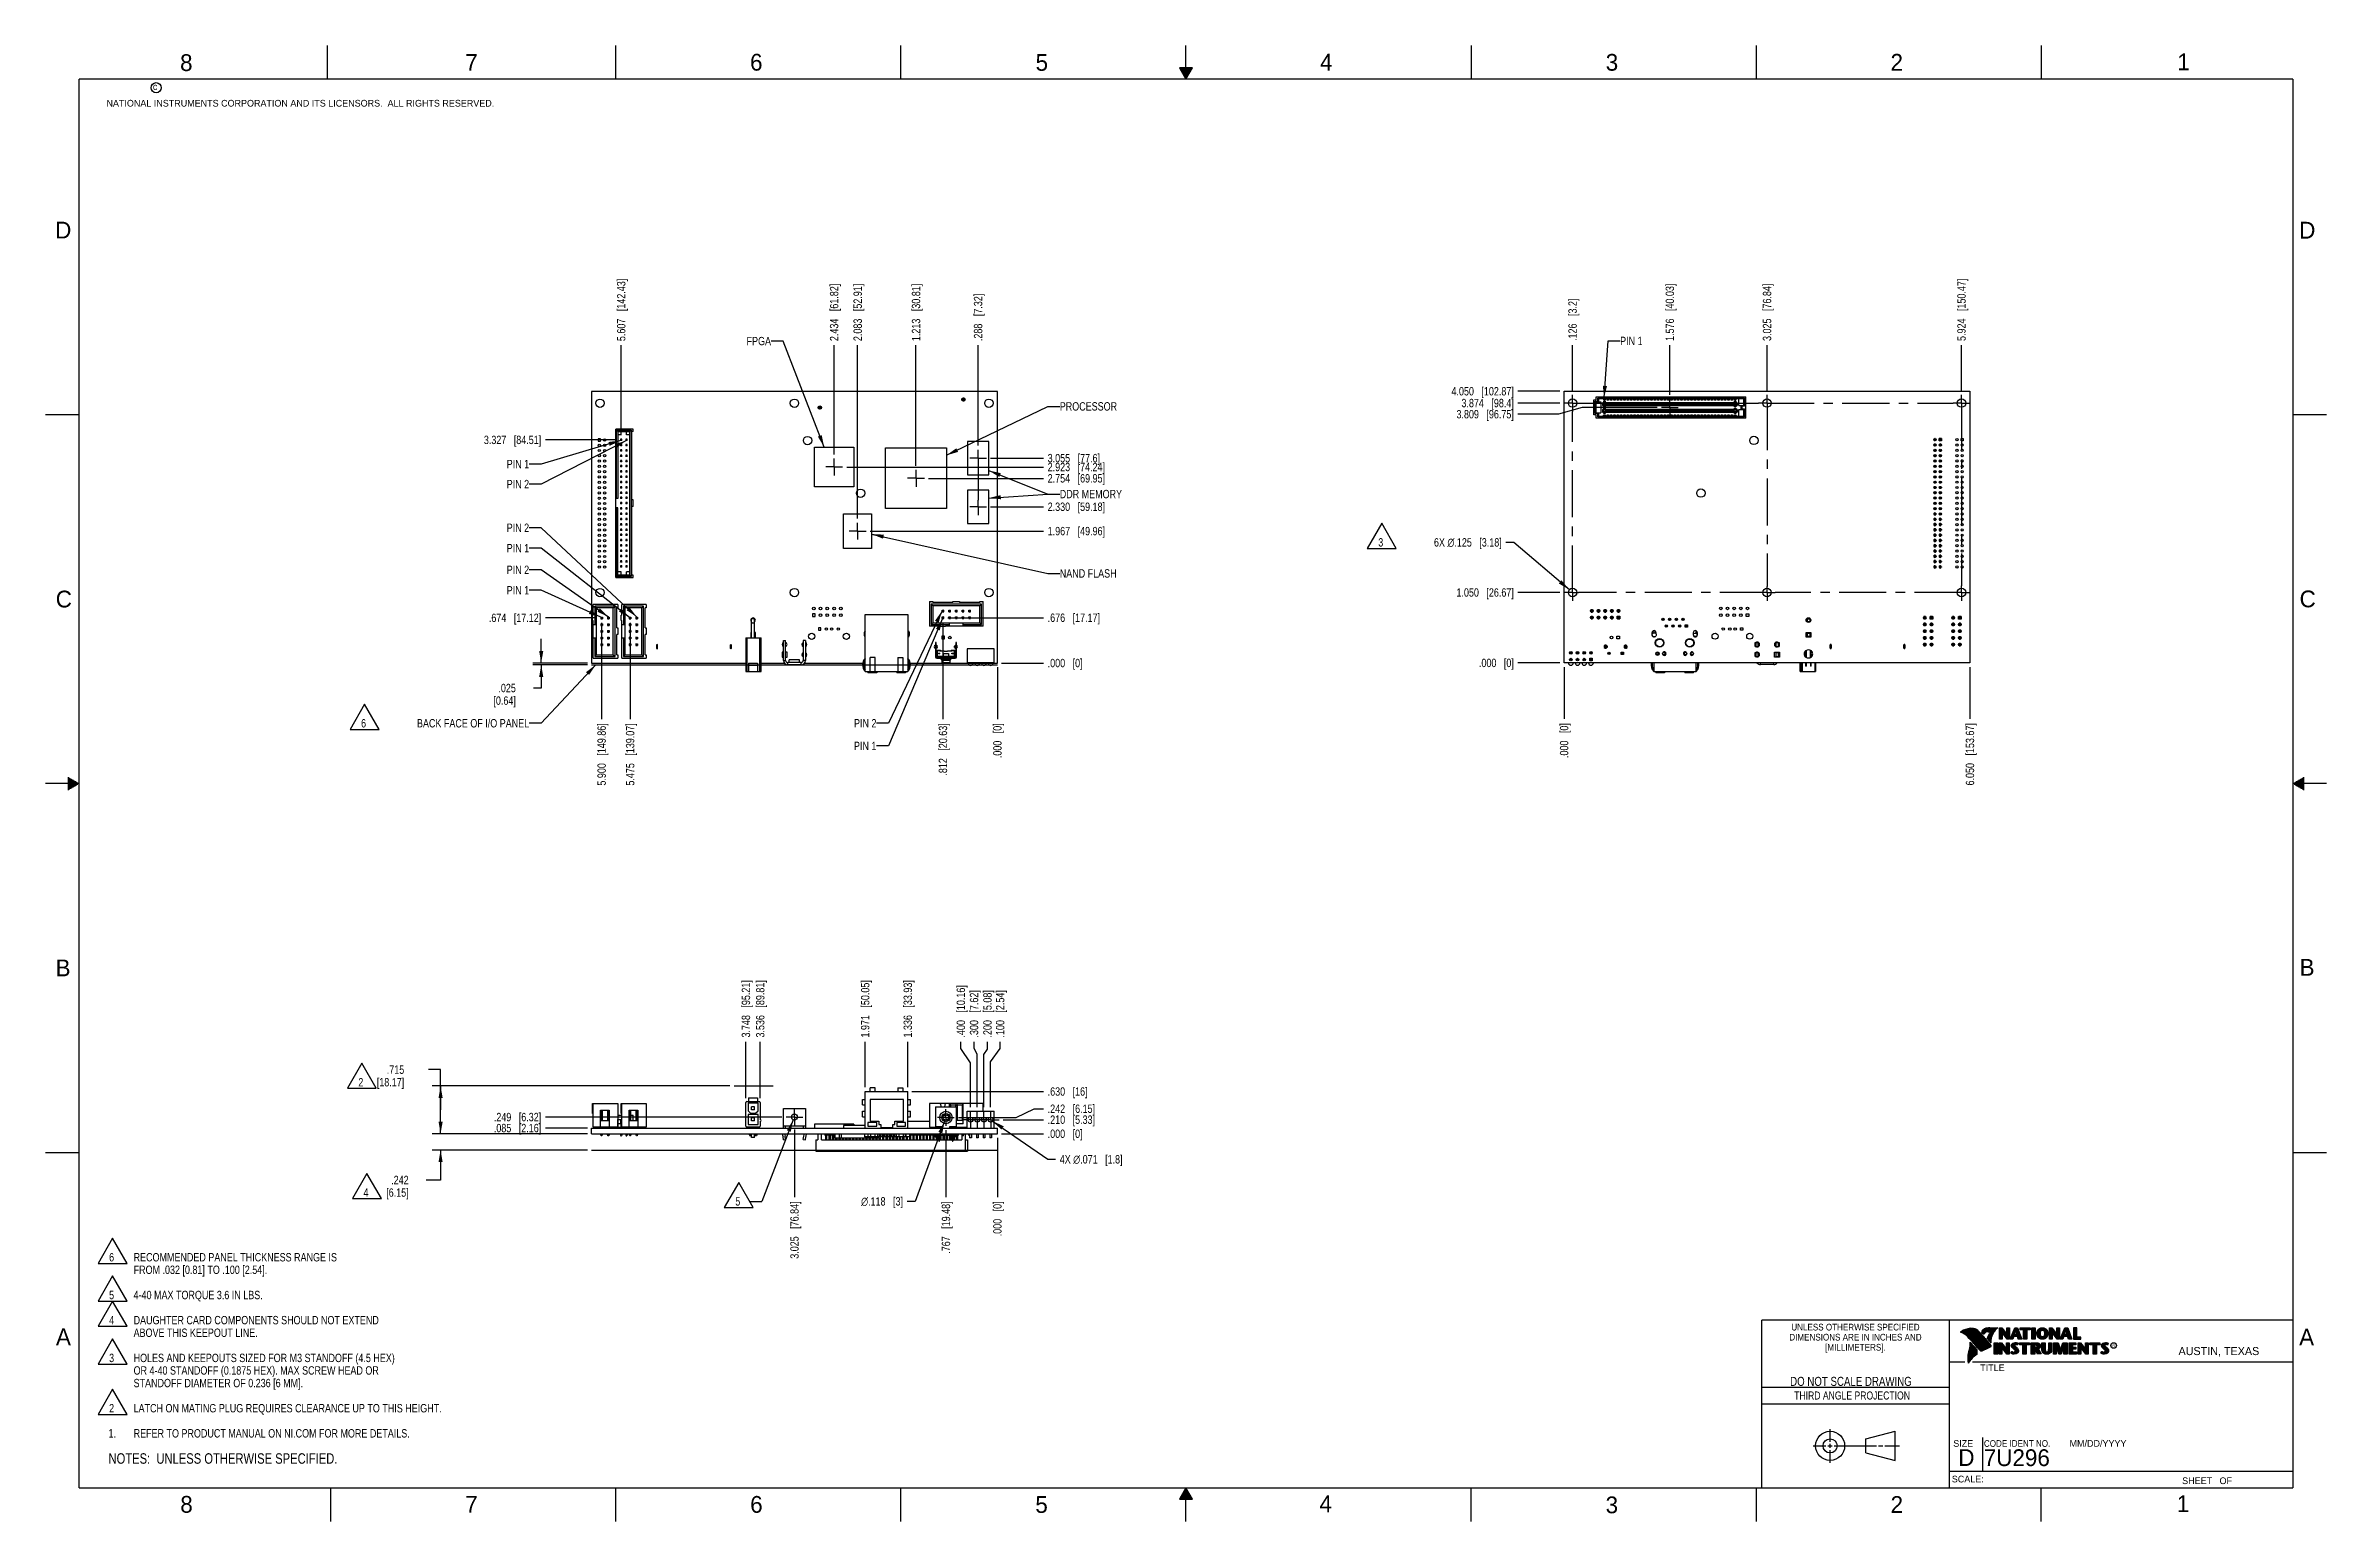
# Model space of a CAD drawing. Header units: inches. Extents: x 0 to 34, y 0 to 22.
import ezdxf

# ---------------------------------------------------------------- set-up
doc = ezdxf.new("R2010")
doc.units = ezdxf.units.IN
doc.header["$LTSCALE"] = 1.87
doc.header["$MEASUREMENT"] = 0
doc.linetypes.add('CENTER', pattern=[0.6, 0.375, -0.075, 0.075, -0.075])
doc.layers.get('0').update_dxf_attribs({"linetype": 'CONTINUOUS'})
for name, color, linetype in [('02___PRT_ALL_AXES', 7, 'CONTINUOUS'), ('DETAIL', 7, 'CONTINUOUS'), ('DIMENSIONS', 7, 'CONTINUOUS')]:
    doc.layers.add(name, color=color, linetype=linetype)
doc.styles.get("Standard").update_dxf_attribs({"font": 'txt', "width": 0.8})
doc.styles.add('TEXTSTYLE_1', font='gdt', dxfattribs={"width": 0.8})
doc.styles.add('TEXTSTYLE_2', font='txt')
doc.styles.add('TEXTSTYLE_3', font='txt', dxfattribs={"width": 0.9})
doc.dimstyles.new('DIMSTYLE_1', dxfattribs={"dimtxt": 0.125, "dimasz": 0.18, "dimexe": 0.18, "dimexo": 0.0625, "dimgap": 0.09, "dimtad": 0, "dimtih": 1, "dimtoh": 1, "dimdec": 3, "dimzin": 4, "dimdsep": 46, "dimtxsty": 'STANDARD', "dimblk": '_FILLED', "dimblk1": '_FILLED', "dimblk2": '_FILLED', "dimcen": 0.09, "dimadec": 0, "dimazin": 0, "dimtp": 0.01, "dimtm": 0.01, "dimtfac": 1, "dimtdec": 3, "dimtofl": 0, "dimtmove": 0, "dimatfit": 3, "dimldrblk": '_FILLED', "dimfxl": 1, "dimtolj": 1, "dimtzin": 4, "dimarcsym": 0})
doc.dimstyles.new('DIMSTYLE_2', dxfattribs={"dimtxt": 0.125, "dimasz": 0.18, "dimexe": 0.18, "dimexo": 0.0625, "dimgap": 0.09, "dimtad": 0, "dimtih": 1, "dimtoh": 1, "dimdec": 3, "dimzin": 4, "dimdsep": 46, "dimtxsty": 'STANDARD', "dimblk": '_FILLED', "dimblk1": '_FILLED', "dimblk2": '_FILLED', "dimcen": 0.09, "dimadec": 0, "dimazin": 0, "dimtp": 0.01, "dimtm": 0.01, "dimtfac": 1, "dimtdec": 3, "dimtofl": 0, "dimtmove": 0, "dimatfit": 3, "dimldrblk": '_FILLED', "dimfxl": 1, "dimtolj": 1, "dimtzin": 4, "dimarcsym": 0})
doc.dimstyles.new('DIMSTYLE_3', dxfattribs={"dimtxt": 0.125, "dimasz": 0.18, "dimexe": 0.18, "dimexo": 0.0625, "dimgap": 0.09, "dimtad": 0, "dimtih": 1, "dimtoh": 1, "dimdec": 3, "dimzin": 4, "dimdsep": 46, "dimtxsty": 'STANDARD', "dimblk": '_FILLED', "dimblk1": '_FILLED', "dimblk2": '_FILLED', "dimcen": 0.09, "dimadec": 0, "dimazin": 0, "dimtp": 0.01, "dimtm": 0.01, "dimtfac": 1, "dimtdec": 3, "dimtofl": 0, "dimtmove": 0, "dimatfit": 3, "dimldrblk": '_FILLED', "dimfxl": 1, "dimtolj": 1, "dimtzin": 4, "dimarcsym": 0})
doc.dimstyles.get("Standard").update_dxf_attribs({"dimtxt": 0.125, "dimasz": 0.18, "dimexe": 0.18, "dimexo": 0.0625, "dimgap": 0.09, "dimtad": 0, "dimtih": 1, "dimtoh": 1, "dimdec": 3, "dimzin": 4, "dimdsep": 46, "dimtxsty": 'STANDARD', "dimblk": '_FILLED', "dimblk1": '_FILLED', "dimblk2": '_FILLED', "dimcen": 0.09, "dimadec": 0, "dimazin": 0, "dimtol": 1, "dimtp": 0.01, "dimtm": 0.01, "dimtfac": 1, "dimtdec": 3, "dimtofl": 0, "dimtmove": 0, "dimatfit": 3, "dimldrblk": '_FILLED', "dimfxl": 1, "dimtolj": 1, "dimtzin": 4, "dimarcsym": 0})

msp = doc.modelspace()

# ---------------------------------------------------------------- texts
at = {"color": 2, "linetype": 'CONTINUOUS', "line_spacing_factor": 0.9}
for s, insert, char_height, width, attachment_point, style in [('8', (2.0046, 21.8713), 0.25, 0.25, 1, 'TEXTSTYLE_2'), ('7', (6.2556, 21.8743), 0.25, 0.25, 1, 'TEXTSTYLE_2'), ('6', (10.5012, 21.8772), 0.25, 0.25, 1, 'TEXTSTYLE_2'), ('5', (14.7577, 21.8747), 0.25, 0.25, 1, 'TEXTSTYLE_2'), ('4', (18.9977, 21.8777), 0.25, 0.25, 1, 'TEXTSTYLE_2'), ('3', (23.257, 21.8759), 0.25, 0.25, 1, 'TEXTSTYLE_2'), ('2', (27.5025, 21.8762), 0.25, 0.25, 1, 'TEXTSTYLE_2'), ('1', (31.7781, 21.8826), 0.25, 0.25, 1, 'TEXTSTYLE_2'), ('NATIONAL INSTRUMENTS CORPORATION AND ITS LICENSORS.  ALL RIGHTS RESERVED.', (0.9071, 21.1911), 0.1, 7.3, 1, 'TEXTSTYLE_2'), ('c', (1.599, 21.4388), 0.1, 0.1, 1, 'TEXTSTYLE_2'), ('D', (0.1424, 19.375), 0.25, 0.25, 1, 'TEXTSTYLE_2'), ('D', (33.5947, 19.3736), 0.25, 0.25, 1, 'TEXTSTYLE_2'), ('C', (0.1508, 13.8746), 0.25, 0.25, 1, 'TEXTSTYLE_2'), ('C', (33.6004, 13.8767), 0.25, 0.25, 1, 'TEXTSTYLE_2'), ('B', (0.1484, 8.3757), 0.25, 0.25, 1, 'TEXTSTYLE_2'), ('B', (33.6006, 8.3845), 0.25, 0.25, 1, 'TEXTSTYLE_2'), ('A', (0.1541, 2.8761), 0.25, 0.25, 1, 'TEXTSTYLE_2'), ('DIMENSIONS ARE IN INCHES AND', (26.9799, 2.7959), 0.1, 2.52, 2, 'TEXTSTYLE_3'), ('UNLESS OTHERWISE SPECIFIED', (26.9799, 2.9459), 0.1, 2.34, 2, 'TEXTSTYLE_3'), ('A', (33.5939, 2.8728), 0.25, 0.25, 1, 'TEXTSTYLE_2'), ('[MILLIMETERS].', (26.9799, 2.6459), 0.1, 1.26, 2, 'TEXTSTYLE_3'), ('R', (30.8076, 2.6413), 0.042, 0.041979, 1, 'TEXTSTYLE_2'), ('AUSTIN, TEXAS', (31.7957, 2.599), 0.12, 1.56, 1, 'TEXTSTYLE_2'), ('TITLE', (28.8397, 2.3397), 0.1, 0.5, 1, 'TEXTSTYLE_2'), ('SIZE', (28.4379, 1.2118), 0.1, 0.4, 1, 'TEXTSTYLE_2'), ('CODE IDENT NO.', (28.8949, 1.2115), 0.1, 1.26, 1, 'TEXTSTYLE_3'), ('MM/DD/YYYY', (30.1721, 1.2121), 0.1, 1, 1, 'TEXTSTYLE_2'), ('SCALE:', (28.4164, 0.6806), 0.1, 0.6, 1, 'TEXTSTYLE_2'), ('8', (2.0074, 0.3791), 0.25, 0.25, 1, 'TEXTSTYLE_2'), ('7', (6.2553, 0.3787), 0.25, 0.25, 1, 'TEXTSTYLE_2'), ('6', (10.5033, 0.3784), 0.25, 0.25, 1, 'TEXTSTYLE_2'), ('5', (14.754, 0.3762), 0.25, 0.25, 1, 'TEXTSTYLE_2'), ('4', (18.9884, 0.3869), 0.25, 0.25, 1, 'TEXTSTYLE_2'), ('3', (23.2555, 0.371), 0.25, 0.25, 1, 'TEXTSTYLE_2'), ('2', (27.5035, 0.3763), 0.25, 0.25, 1, 'TEXTSTYLE_2'), ('1', (31.7706, 0.389), 0.25, 0.25, 1, 'TEXTSTYLE_2'), ('SHEET   OF', (31.8499, 0.6557), 0.1, 1, 1, 'TEXTSTYLE_2')]:
    msp.add_mtext(s, dxfattribs=dict(at, insert=insert, char_height=char_height, width=width, attachment_point=attachment_point, style=style))
at = {"color": 7, "linetype": 'CONTINUOUS', "insert": (26.9127, 2.1549), "char_height": 0.135, "width": 2.16, "attachment_point": 2, "line_spacing_factor": 0.9}
msp.add_mtext('DO NOT SCALE DRAWING', dxfattribs=at)
at = {"color": 2, "linetype": 'CONTINUOUS', "insert": (26.9296, 1.9368), "char_height": 0.12, "width": 2.112, "attachment_point": 2, "line_spacing_factor": 0.9}
msp.add_mtext('THIRD ANGLE PROJECTION', dxfattribs=at)
at = {"color": 7, "linetype": 'CONTINUOUS', "char_height": 0.25, "attachment_point": 1, "line_spacing_factor": 0.9, "style": 'TEXTSTYLE_2'}
for s, insert, width in [('D  ', (28.5128, 1.0764), 0.75), ('7U296', (28.8928, 1.0745), 1.25)]:
    msp.add_mtext(s, dxfattribs=dict(at, insert=insert, width=width))
at = {"layer": 'DETAIL', "color": 2, "linetype": 'CONTINUOUS', "char_height": 0.125, "line_spacing_factor": 0.9}
for s, insert, width, attachment_point in [('FPGA', (10.8136, 17.6579), 0.4, 3), ('PIN 1', (23.472, 17.6597), 0.5, 1), ('PROCESSOR', (15.1182, 16.6845), 0.9, 1), ('PIN 1', (7.2082, 15.825), 0.5, 3), ('PIN 2', (7.2082, 15.5258), 0.5, 3), ('DDR MEMORY', (15.1182, 15.3775), 1, 1), ('PIN 2', (7.2082, 14.8747), 0.5, 3), ('PIN 1', (7.2082, 14.5712), 0.5, 3), ('PIN 2', (7.2082, 14.2483), 0.5, 3), ('PIN 1', (7.2082, 13.9429), 0.5, 3), ('NAND FLASH', (15.1182, 14.1941), 1, 1), ('BACK FACE OF I/O PANEL', (7.2082, 11.9607), 2.2, 3), ('PIN 2', (12.3853, 11.9607), 0.5, 3), ('PIN 1', (12.3848, 11.6229), 0.5, 3)]:
    msp.add_mtext(s, dxfattribs=dict(at, insert=insert, width=width, attachment_point=attachment_point))

# ---------------------------------------------------------------- blocks, each defined once
blk = doc.blocks.new('_FILLED')
at = {"color": 0, "linetype": 'BYBLOCK'}
blk.add_solid([(0, 0), (-1, 0.17), (-1, -0.17)], dxfattribs=at)
blk = doc.blocks.new('*D0')
at = {"layer": 'DIMENSIONS', "color": 2, "linetype": 'CONTINUOUS'}
for p, q in [((7.388, 12.795), (7.388, 13.155)), ((8.076, 12.795), (7.263, 12.795)), ((8.076, 12.77), (7.263, 12.77)), ((7.388, 12.77), (7.388, 12.423)), ((7.388, 12.423), (7.273, 12.423))]:
    blk.add_line(p, q, dxfattribs=at)
at = {"layer": 'DIMENSIONS', "color": 2, "linetype": 'CONTINUOUS', "xscale": 0.18, "yscale": 0.18, "zscale": 0.18}
for p, rotation in [((7.388, 12.795), 270), ((7.388, 12.77), 90)]:
    blk.add_blockref('_FILLED', p, dxfattribs=dict(at, rotation=rotation))
at = {"layer": 'DIMENSIONS', "color": 2, "linetype": 'CONTINUOUS', "insert": (7.01, 12.486), "char_height": 0.125, "width": 0.6, "attachment_point": 3, "line_spacing_factor": 0.9}
blk.add_mtext('.025\\P[0.64]', dxfattribs=at)
blk = doc.blocks.new('*D1')
at = {"layer": 'DIMENSIONS', "color": 2, "linetype": 'CONTINUOUS'}
for p, q in [((5.888, 6.735), (5.708, 6.735)), ((10.201, 6.493), (5.763, 6.493)), ((5.888, 6.136), (5.888, 6.735)), ((5.888, 6.493), (5.888, 6.136)), ((5.888, 5.778), (5.888, 6.136)), ((8.076, 5.778), (5.763, 5.778))]:
    blk.add_line(p, q, dxfattribs=at)
at = {"layer": 'DIMENSIONS', "color": 2, "linetype": 'CONTINUOUS', "xscale": 0.18, "yscale": 0.18, "zscale": 0.18}
for p, rotation in [((5.888, 6.493), 90), ((5.888, 5.778), 270)]:
    blk.add_blockref('_FILLED', p, dxfattribs=dict(at, rotation=rotation))
at = {"layer": 'DIMENSIONS', "color": 2, "linetype": 'CONTINUOUS', "insert": (5.346, 6.797), "char_height": 0.125, "width": 0.7, "attachment_point": 3, "line_spacing_factor": 0.9}
blk.add_mtext('.715\\P[18.17]', dxfattribs=at)
blk = doc.blocks.new('*D2')
at = {"layer": 'DIMENSIONS', "color": 2, "linetype": 'CONTINUOUS'}
for p, q in [((5.888, 5.778), (5.888, 6.138)), ((8.076, 5.778), (5.763, 5.778)), ((8.076, 5.536), (5.763, 5.536)), ((5.888, 5.536), (5.888, 5.089)), ((5.888, 5.089), (5.674, 5.089))]:
    blk.add_line(p, q, dxfattribs=at)
at = {"layer": 'DIMENSIONS', "color": 2, "linetype": 'CONTINUOUS', "xscale": 0.18, "yscale": 0.18, "zscale": 0.18}
for p, rotation in [((5.888, 5.778), 270), ((5.888, 5.536), 90)]:
    blk.add_blockref('_FILLED', p, dxfattribs=dict(at, rotation=rotation))
at = {"layer": 'DIMENSIONS', "color": 2, "linetype": 'CONTINUOUS', "insert": (5.412, 5.152), "char_height": 0.125, "width": 0.6, "attachment_point": 3, "line_spacing_factor": 0.9}
blk.add_mtext('.242\\P[6.15]', dxfattribs=at)
blk = doc.blocks.new('*D3')
at = {"layer": 'DIMENSIONS', "color": 2, "linetype": 'CONTINUOUS'}
blk.add_line((28.687, 12.735), (28.687, 11.963), dxfattribs=at)
at = {"layer": 'DIMENSIONS', "color": 2, "linetype": 'CONTINUOUS', "insert": (28.624, 11.9), "char_height": 0.125, "width": 1.425, "attachment_point": 3, "rotation": 90, "line_spacing_factor": 0.9}
blk.add_mtext('6.050{\\Ftxt.shx;\\W1.000000;\\H0.125000; }[153.67]', dxfattribs=at)
blk = doc.blocks.new('*D4')
at = {"layer": 'DIMENSIONS', "color": 2, "linetype": 'CONTINUOUS'}
blk.add_line((22.637, 12.735), (22.637, 11.963), dxfattribs=at)
at = {"layer": 'DIMENSIONS', "color": 2, "linetype": 'CONTINUOUS', "insert": (22.574, 11.9), "char_height": 0.125, "width": 0.825, "attachment_point": 3, "rotation": 90, "line_spacing_factor": 0.9}
blk.add_mtext('.000{\\Ftxt.shx;\\W1.000000;\\H0.125000; }[0]', dxfattribs=at)
blk = doc.blocks.new('*D5')
at = {"layer": 'DIMENSIONS', "color": 2, "linetype": 'CONTINUOUS'}
blk.add_line((22.763, 16.859), (22.763, 17.535), dxfattribs=at)
at = {"layer": 'DIMENSIONS', "color": 2, "linetype": 'CONTINUOUS', "insert": (22.7, 17.597), "char_height": 0.125, "width": 1.025, "attachment_point": 1, "rotation": 90, "line_spacing_factor": 0.9}
blk.add_mtext('.126{\\Ftxt.shx;\\W1.000000;\\H0.125000; }[3.2]', dxfattribs=at)
blk = doc.blocks.new('*D6')
at = {"layer": 'DIMENSIONS', "color": 2, "linetype": 'CONTINUOUS'}
blk.add_line((25.662, 16.859), (25.662, 17.535), dxfattribs=at)
at = {"layer": 'DIMENSIONS', "color": 2, "linetype": 'CONTINUOUS', "insert": (25.599, 17.597), "char_height": 0.125, "width": 1.325, "attachment_point": 1, "rotation": 90, "line_spacing_factor": 0.9}
blk.add_mtext('3.025{\\Ftxt.shx;\\W1.000000;\\H0.125000; }[76.84]', dxfattribs=at)
blk = doc.blocks.new('*D7')
at = {"layer": 'DIMENSIONS', "color": 2, "linetype": 'CONTINUOUS'}
blk.add_line((28.561, 16.859), (28.561, 17.535), dxfattribs=at)
at = {"layer": 'DIMENSIONS', "color": 2, "linetype": 'CONTINUOUS', "insert": (28.498, 17.597), "char_height": 0.125, "width": 1.425, "attachment_point": 1, "rotation": 90, "line_spacing_factor": 0.9}
blk.add_mtext('5.924{\\Ftxt.shx;\\W1.000000;\\H0.125000; }[150.47]', dxfattribs=at)
blk = doc.blocks.new('*D8')
at = {"layer": 'DIMENSIONS', "color": 2, "linetype": 'CONTINUOUS'}
blk.add_line((22.574, 16.847), (21.949, 16.847), dxfattribs=at)
at = {"layer": 'DIMENSIONS', "color": 2, "linetype": 'CONTINUOUS', "insert": (21.887, 16.91), "char_height": 0.125, "width": 1.425, "attachment_point": 3, "line_spacing_factor": 0.9}
blk.add_mtext('4.050{\\Ftxt.shx;\\W1.000000;\\H0.125000; }[102.87]', dxfattribs=at)
blk = doc.blocks.new('*D9')
at = {"layer": 'DIMENSIONS', "color": 2, "linetype": 'CONTINUOUS'}
blk.add_line((22.574, 12.797), (21.949, 12.797), dxfattribs=at)
at = {"layer": 'DIMENSIONS', "color": 2, "linetype": 'CONTINUOUS', "insert": (21.887, 12.86), "char_height": 0.125, "width": 0.825, "attachment_point": 3, "line_spacing_factor": 0.9}
blk.add_mtext('.000{\\Ftxt.shx;\\W1.000000;\\H0.125000; }[0]', dxfattribs=at)
blk = doc.blocks.new('*D10')
at = {"layer": 'DIMENSIONS', "color": 2, "linetype": 'CONTINUOUS'}
blk.add_line((22.575, 16.671), (21.949, 16.671), dxfattribs=at)
at = {"layer": 'DIMENSIONS', "color": 2, "linetype": 'CONTINUOUS', "insert": (21.887, 16.734), "char_height": 0.125, "width": 1.225, "attachment_point": 3, "line_spacing_factor": 0.9}
blk.add_mtext('3.874{\\Ftxt.shx;\\W1.000000;\\H0.125000; }[98.4]', dxfattribs=at)
blk = doc.blocks.new('*D11')
at = {"layer": 'DIMENSIONS', "color": 2, "linetype": 'CONTINUOUS'}
blk.add_line((22.575, 13.847), (21.949, 13.847), dxfattribs=at)
at = {"layer": 'DIMENSIONS', "color": 2, "linetype": 'CONTINUOUS', "insert": (21.887, 13.91), "char_height": 0.125, "width": 1.325, "attachment_point": 3, "line_spacing_factor": 0.9}
blk.add_mtext('1.050{\\Ftxt.shx;\\W1.000000;\\H0.125000; }[26.67]', dxfattribs=at)
blk = doc.blocks.new('*D12')
at = {"layer": 'DIMENSIONS', "color": 2, "linetype": 'CONTINUOUS'}
for p, q in [((21.887, 14.594), (21.769, 14.594)), ((22.715, 13.888), (21.887, 14.594))]:
    blk.add_line(p, q, dxfattribs=at)
at = {"layer": 'DIMENSIONS', "color": 2, "linetype": 'CONTINUOUS', "xscale": 0.18, "yscale": 0.18, "zscale": 0.18, "rotation": 319.5476684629}
blk.add_blockref('_FILLED', (22.715, 13.888), dxfattribs=at)
at = {"layer": 'DIMENSIONS', "color": 2, "linetype": 'CONTINUOUS', "insert": (21.707, 14.657), "char_height": 0.125, "width": 1.59167, "attachment_point": 3, "line_spacing_factor": 0.9}
blk.add_mtext('6X \\Fgdt;{\\Fgdt;n}\\Ftxt;.125{\\Ftxt.shx;\\W1.000000;\\H0.125000; }[3.18]', dxfattribs=at)
blk = doc.blocks.new('*D13')
at = {"layer": 'DIMENSIONS', "color": 2, "linetype": 'CONTINUOUS'}
blk.add_line((13.376, 13.396), (13.376, 11.961), dxfattribs=at)
at = {"layer": 'DIMENSIONS', "color": 2, "linetype": 'CONTINUOUS', "insert": (13.314, 11.898), "char_height": 0.125, "width": 1.225, "attachment_point": 3, "rotation": 90, "line_spacing_factor": 0.9}
blk.add_mtext('.812{\\Ftxt.shx;\\W1.000000;\\H0.125000; }[20.63]', dxfattribs=at)
blk = doc.blocks.new('*D14')
at = {"layer": 'DIMENSIONS', "color": 2, "linetype": 'CONTINUOUS'}
blk.add_line((14.188, 12.733), (14.188, 11.961), dxfattribs=at)
at = {"layer": 'DIMENSIONS', "color": 2, "linetype": 'CONTINUOUS', "insert": (14.126, 11.898), "char_height": 0.125, "width": 0.825, "attachment_point": 3, "rotation": 90, "line_spacing_factor": 0.9}
blk.add_mtext('.000{\\Ftxt.shx;\\W1.000000;\\H0.125000; }[0]', dxfattribs=at)
blk = doc.blocks.new('*D15')
at = {"layer": 'DIMENSIONS', "color": 2, "linetype": 'CONTINUOUS'}
blk.add_line((8.713, 13.394), (8.713, 11.961), dxfattribs=at)
at = {"layer": 'DIMENSIONS', "color": 2, "linetype": 'CONTINUOUS', "insert": (8.651, 11.898), "char_height": 0.125, "width": 1.425, "attachment_point": 3, "rotation": 90, "line_spacing_factor": 0.9}
blk.add_mtext('5.475{\\Ftxt.shx;\\W1.000000;\\H0.125000; }[139.07]', dxfattribs=at)
blk = doc.blocks.new('*D16')
at = {"layer": 'DIMENSIONS', "color": 2, "linetype": 'CONTINUOUS'}
blk.add_line((8.288, 13.394), (8.288, 11.961), dxfattribs=at)
at = {"layer": 'DIMENSIONS', "color": 2, "linetype": 'CONTINUOUS', "insert": (8.226, 11.898), "char_height": 0.125, "width": 1.425, "attachment_point": 3, "rotation": 90, "line_spacing_factor": 0.9}
blk.add_mtext('5.900{\\Ftxt.shx;\\W1.000000;\\H0.125000; }[149.86]', dxfattribs=at)
blk = doc.blocks.new('*D17')
at = {"layer": 'DIMENSIONS', "color": 2, "linetype": 'CONTINUOUS'}
blk.add_line((8.581, 16.195), (8.581, 17.533), dxfattribs=at)
at = {"layer": 'DIMENSIONS', "color": 2, "linetype": 'CONTINUOUS', "insert": (8.518, 17.595), "char_height": 0.125, "width": 1.425, "attachment_point": 1, "rotation": 90, "line_spacing_factor": 0.9}
blk.add_mtext('5.607{\\Ftxt.shx;\\W1.000000;\\H0.125000; }[142.43]', dxfattribs=at)
blk = doc.blocks.new('*D18')
at = {"layer": 'DIMENSIONS', "color": 2, "linetype": 'CONTINUOUS'}
blk.add_line((11.754, 15.906), (11.754, 17.533), dxfattribs=at)
at = {"layer": 'DIMENSIONS', "color": 2, "linetype": 'CONTINUOUS', "insert": (11.692, 17.595), "char_height": 0.125, "width": 1.325, "attachment_point": 1, "rotation": 90, "line_spacing_factor": 0.9}
blk.add_mtext('2.434{\\Ftxt.shx;\\W1.000000;\\H0.125000; }[61.82]', dxfattribs=at)
blk = doc.blocks.new('*D19')
at = {"layer": 'DIMENSIONS', "color": 2, "linetype": 'CONTINUOUS'}
blk.add_line((12.105, 14.95), (12.105, 17.533), dxfattribs=at)
at = {"layer": 'DIMENSIONS', "color": 2, "linetype": 'CONTINUOUS', "insert": (12.043, 17.595), "char_height": 0.125, "width": 1.325, "attachment_point": 1, "rotation": 90, "line_spacing_factor": 0.9}
blk.add_mtext('2.083{\\Ftxt.shx;\\W1.000000;\\H0.125000; }[52.91]', dxfattribs=at)
blk = doc.blocks.new('*D20')
at = {"layer": 'DIMENSIONS', "color": 2, "linetype": 'CONTINUOUS'}
blk.add_line((12.975, 15.737), (12.975, 17.533), dxfattribs=at)
at = {"layer": 'DIMENSIONS', "color": 2, "linetype": 'CONTINUOUS', "insert": (12.913, 17.595), "char_height": 0.125, "width": 1.325, "attachment_point": 1, "rotation": 90, "line_spacing_factor": 0.9}
blk.add_mtext('1.213{\\Ftxt.shx;\\W1.000000;\\H0.125000; }[30.81]', dxfattribs=at)
blk = doc.blocks.new('*D21')
at = {"layer": 'DIMENSIONS', "color": 2, "linetype": 'CONTINUOUS'}
blk.add_line((13.9, 16.038), (13.9, 17.533), dxfattribs=at)
at = {"layer": 'DIMENSIONS', "color": 2, "linetype": 'CONTINUOUS', "insert": (13.838, 17.595), "char_height": 0.125, "width": 1.125, "attachment_point": 1, "rotation": 90, "line_spacing_factor": 0.9}
blk.add_mtext('.288{\\Ftxt.shx;\\W1.000000;\\H0.125000; }[7.32]', dxfattribs=at)
blk = doc.blocks.new('*D22')
at = {"layer": 'DIMENSIONS', "color": 2, "linetype": 'CONTINUOUS'}
blk.add_line((12.293, 14.762), (14.876, 14.762), dxfattribs=at)
at = {"layer": 'DIMENSIONS', "color": 2, "linetype": 'CONTINUOUS', "insert": (14.938, 14.825), "char_height": 0.125, "width": 1.325, "attachment_point": 1, "line_spacing_factor": 0.9}
blk.add_mtext('1.967{\\Ftxt.shx;\\W1.000000;\\H0.125000; }[49.96]', dxfattribs=at)
blk = doc.blocks.new('*D23')
at = {"layer": 'DIMENSIONS', "color": 2, "linetype": 'CONTINUOUS'}
blk.add_line((14.251, 12.795), (14.876, 12.795), dxfattribs=at)
at = {"layer": 'DIMENSIONS', "color": 2, "linetype": 'CONTINUOUS', "insert": (14.938, 12.858), "char_height": 0.125, "width": 0.825, "attachment_point": 1, "line_spacing_factor": 0.9}
blk.add_mtext('.000{\\Ftxt.shx;\\W1.000000;\\H0.125000; }[0]', dxfattribs=at)
blk = doc.blocks.new('*D24')
at = {"layer": 'DIMENSIONS', "color": 2, "linetype": 'CONTINUOUS'}
blk.add_line((13.451, 13.471), (14.876, 13.471), dxfattribs=at)
at = {"layer": 'DIMENSIONS', "color": 2, "linetype": 'CONTINUOUS', "insert": (14.938, 13.534), "char_height": 0.125, "width": 1.225, "attachment_point": 1, "line_spacing_factor": 0.9}
blk.add_mtext('.676{\\Ftxt.shx;\\W1.000000;\\H0.125000; }[17.17]', dxfattribs=at)
blk = doc.blocks.new('*D25')
at = {"layer": 'DIMENSIONS', "color": 2, "linetype": 'CONTINUOUS'}
blk.add_line((14.088, 15.125), (14.876, 15.125), dxfattribs=at)
at = {"layer": 'DIMENSIONS', "color": 2, "linetype": 'CONTINUOUS', "insert": (14.938, 15.188), "char_height": 0.125, "width": 1.325, "attachment_point": 1, "line_spacing_factor": 0.9}
blk.add_mtext('2.330{\\Ftxt.shx;\\W1.000000;\\H0.125000; }[59.18]', dxfattribs=at)
blk = doc.blocks.new('*D26')
at = {"layer": 'DIMENSIONS', "color": 2, "linetype": 'CONTINUOUS'}
blk.add_line((13.163, 15.549), (14.876, 15.549), dxfattribs=at)
at = {"layer": 'DIMENSIONS', "color": 2, "linetype": 'CONTINUOUS', "insert": (14.938, 15.612), "char_height": 0.125, "width": 1.325, "attachment_point": 1, "line_spacing_factor": 0.9}
blk.add_mtext('2.754{\\Ftxt.shx;\\W1.000000;\\H0.125000; }[69.95]', dxfattribs=at)
blk = doc.blocks.new('*D27')
at = {"layer": 'DIMENSIONS', "color": 2, "linetype": 'CONTINUOUS'}
blk.add_line((11.942, 15.718), (14.876, 15.718), dxfattribs=at)
at = {"layer": 'DIMENSIONS', "color": 2, "linetype": 'CONTINUOUS', "insert": (14.938, 15.781), "char_height": 0.125, "width": 1.325, "attachment_point": 1, "line_spacing_factor": 0.9}
blk.add_mtext('2.923{\\Ftxt.shx;\\W1.000000;\\H0.125000; }[74.24]', dxfattribs=at)
blk = doc.blocks.new('*D28')
at = {"layer": 'DIMENSIONS', "color": 2, "linetype": 'CONTINUOUS'}
blk.add_line((14.088, 15.85), (14.876, 15.85), dxfattribs=at)
at = {"layer": 'DIMENSIONS', "color": 2, "linetype": 'CONTINUOUS', "insert": (14.938, 15.913), "char_height": 0.125, "width": 1.225, "attachment_point": 1, "line_spacing_factor": 0.9}
blk.add_mtext('3.055{\\Ftxt.shx;\\W1.000000;\\H0.125000; }[77.6]', dxfattribs=at)
blk = doc.blocks.new('*D29')
at = {"layer": 'DIMENSIONS', "color": 2, "linetype": 'CONTINUOUS'}
blk.add_line((8.213, 13.469), (7.451, 13.469), dxfattribs=at)
at = {"layer": 'DIMENSIONS', "color": 2, "linetype": 'CONTINUOUS', "insert": (7.388, 13.532), "char_height": 0.125, "width": 1.225, "attachment_point": 3, "line_spacing_factor": 0.9}
blk.add_mtext('.674{\\Ftxt.shx;\\W1.000000;\\H0.125000; }[17.12]', dxfattribs=at)
blk = doc.blocks.new('*D30')
at = {"layer": 'DIMENSIONS', "color": 2, "linetype": 'CONTINUOUS'}
blk.add_line((8.509, 16.122), (7.451, 16.122), dxfattribs=at)
at = {"layer": 'DIMENSIONS', "color": 2, "linetype": 'CONTINUOUS', "insert": (7.388, 16.185), "char_height": 0.125, "width": 1.325, "attachment_point": 3, "line_spacing_factor": 0.9}
blk.add_mtext('3.327{\\Ftxt.shx;\\W1.000000;\\H0.125000; }[84.51]', dxfattribs=at)
blk = doc.blocks.new('*D31')
at = {"layer": 'DIMENSIONS', "color": 2, "linetype": 'CONTINUOUS'}
blk.add_line((14.276, 5.988), (14.876, 5.988), dxfattribs=at)
at = {"layer": 'DIMENSIONS', "color": 2, "linetype": 'CONTINUOUS', "insert": (14.938, 6.051), "char_height": 0.125, "width": 1.125, "attachment_point": 1, "line_spacing_factor": 0.9}
blk.add_mtext('.210{\\Ftxt.shx;\\W1.000000;\\H0.125000; }[5.33]', dxfattribs=at)
blk = doc.blocks.new('*D32')
at = {"layer": 'DIMENSIONS', "color": 2, "linetype": 'CONTINUOUS'}
blk.add_line((14.251, 5.778), (14.876, 5.778), dxfattribs=at)
at = {"layer": 'DIMENSIONS', "color": 2, "linetype": 'CONTINUOUS', "insert": (14.938, 5.841), "char_height": 0.125, "width": 0.825, "attachment_point": 1, "line_spacing_factor": 0.9}
blk.add_mtext('.000{\\Ftxt.shx;\\W1.000000;\\H0.125000; }[0]', dxfattribs=at)
blk = doc.blocks.new('*D33')
at = {"layer": 'DIMENSIONS', "color": 2, "linetype": 'CONTINUOUS'}
for p, q in [((14.466, 6.02), (14.737, 6.151)), ((14.737, 6.151), (14.876, 6.151)), ((13.609, 6.02), (14.466, 6.02))]:
    blk.add_line(p, q, dxfattribs=at)
at = {"layer": 'DIMENSIONS', "color": 2, "linetype": 'CONTINUOUS', "insert": (14.938, 6.214), "char_height": 0.125, "width": 1.125, "attachment_point": 1, "line_spacing_factor": 0.9}
blk.add_mtext('.242{\\Ftxt.shx;\\W1.000000;\\H0.125000; }[6.15]', dxfattribs=at)
blk = doc.blocks.new('*D34')
at = {"layer": 'DIMENSIONS', "color": 2, "linetype": 'CONTINUOUS'}
blk.add_line((8.076, 5.863), (7.451, 5.863), dxfattribs=at)
at = {"layer": 'DIMENSIONS', "color": 2, "linetype": 'CONTINUOUS', "insert": (7.388, 5.926), "char_height": 0.125, "width": 1.125, "attachment_point": 3, "line_spacing_factor": 0.9}
blk.add_mtext('.085{\\Ftxt.shx;\\W1.000000;\\H0.125000; }[2.16]', dxfattribs=at)
blk = doc.blocks.new('*D35')
at = {"layer": 'DIMENSIONS', "color": 2, "linetype": 'CONTINUOUS'}
blk.add_line((10.976, 6.027), (7.451, 6.027), dxfattribs=at)
at = {"layer": 'DIMENSIONS', "color": 2, "linetype": 'CONTINUOUS', "insert": (7.388, 6.09), "char_height": 0.125, "width": 1.125, "attachment_point": 3, "line_spacing_factor": 0.9}
blk.add_mtext('.249{\\Ftxt.shx;\\W1.000000;\\H0.125000; }[6.32]', dxfattribs=at)
blk = doc.blocks.new('*D36')
at = {"layer": 'DIMENSIONS', "color": 2, "linetype": 'CONTINUOUS'}
blk.add_line((13.421, 5.833), (13.421, 4.833), dxfattribs=at)
at = {"layer": 'DIMENSIONS', "color": 2, "linetype": 'CONTINUOUS', "insert": (13.359, 4.77), "char_height": 0.125, "width": 1.225, "attachment_point": 3, "rotation": 90, "line_spacing_factor": 0.9}
blk.add_mtext('.767{\\Ftxt.shx;\\W1.000000;\\H0.125000; }[19.48]', dxfattribs=at)
blk = doc.blocks.new('*D37')
at = {"layer": 'DIMENSIONS', "color": 2, "linetype": 'CONTINUOUS'}
blk.add_line((14.188, 5.716), (14.188, 4.833), dxfattribs=at)
at = {"layer": 'DIMENSIONS', "color": 2, "linetype": 'CONTINUOUS', "insert": (14.126, 4.77), "char_height": 0.125, "width": 0.825, "attachment_point": 3, "rotation": 90, "line_spacing_factor": 0.9}
blk.add_mtext('.000{\\Ftxt.shx;\\W1.000000;\\H0.125000; }[0]', dxfattribs=at)
blk = doc.blocks.new('*D38')
at = {"layer": 'DIMENSIONS', "color": 2, "linetype": 'CONTINUOUS'}
for p, q in [((14.229, 7.049), (14.229, 7.151)), ((14.088, 6.849), (14.229, 7.049)), ((14.088, 6.176), (14.088, 6.849))]:
    blk.add_line(p, q, dxfattribs=at)
at = {"layer": 'DIMENSIONS', "color": 2, "linetype": 'CONTINUOUS', "insert": (14.167, 7.213), "char_height": 0.125, "width": 1.125, "attachment_point": 1, "rotation": 90, "line_spacing_factor": 0.9}
blk.add_mtext('.100{\\Ftxt.shx;\\W1.000000;\\H0.125000; }[2.54]', dxfattribs=at)
blk = doc.blocks.new('*D39')
at = {"layer": 'DIMENSIONS', "color": 2, "linetype": 'CONTINUOUS'}
for p, q in [((14.041, 7.041), (14.041, 7.151)), ((13.988, 6.958), (14.041, 7.041)), ((13.988, 6.176), (13.988, 6.958))]:
    blk.add_line(p, q, dxfattribs=at)
at = {"layer": 'DIMENSIONS', "color": 2, "linetype": 'CONTINUOUS', "insert": (13.978, 7.213), "char_height": 0.125, "width": 1.125, "attachment_point": 1, "rotation": 90, "line_spacing_factor": 0.9}
blk.add_mtext('.200{\\Ftxt.shx;\\W1.000000;\\H0.125000; }[5.08]', dxfattribs=at)
blk = doc.blocks.new('*D40')
at = {"layer": 'DIMENSIONS', "color": 2, "linetype": 'CONTINUOUS'}
for p, q in [((13.841, 7.048), (13.841, 7.151)), ((13.888, 6.965), (13.841, 7.048)), ((13.888, 6.176), (13.888, 6.965))]:
    blk.add_line(p, q, dxfattribs=at)
at = {"layer": 'DIMENSIONS', "color": 2, "linetype": 'CONTINUOUS', "insert": (13.778, 7.213), "char_height": 0.125, "width": 1.125, "attachment_point": 1, "rotation": 90, "line_spacing_factor": 0.9}
blk.add_mtext('.300{\\Ftxt.shx;\\W1.000000;\\H0.125000; }[7.62]', dxfattribs=at)
blk = doc.blocks.new('*D41')
at = {"layer": 'DIMENSIONS', "color": 2, "linetype": 'CONTINUOUS'}
for p, q in [((13.644, 7.051), (13.644, 7.151)), ((13.788, 6.834), (13.644, 7.051)), ((13.788, 6.176), (13.788, 6.834))]:
    blk.add_line(p, q, dxfattribs=at)
at = {"layer": 'DIMENSIONS', "color": 2, "linetype": 'CONTINUOUS', "insert": (13.581, 7.213), "char_height": 0.125, "width": 1.225, "attachment_point": 1, "rotation": 90, "line_spacing_factor": 0.9}
blk.add_mtext('.400{\\Ftxt.shx;\\W1.000000;\\H0.125000; }[10.16]', dxfattribs=at)
blk = doc.blocks.new('*D42')
at = {"layer": 'DIMENSIONS', "color": 2, "linetype": 'CONTINUOUS'}
blk.add_line((12.853, 6.471), (12.853, 7.151), dxfattribs=at)
at = {"layer": 'DIMENSIONS', "color": 2, "linetype": 'CONTINUOUS', "insert": (12.79, 7.213), "char_height": 0.125, "width": 1.325, "attachment_point": 1, "rotation": 90, "line_spacing_factor": 0.9}
blk.add_mtext('1.336{\\Ftxt.shx;\\W1.000000;\\H0.125000; }[33.93]', dxfattribs=at)
blk = doc.blocks.new('*D43')
at = {"layer": 'DIMENSIONS', "color": 2, "linetype": 'CONTINUOUS'}
blk.add_line((12.218, 6.471), (12.218, 7.151), dxfattribs=at)
at = {"layer": 'DIMENSIONS', "color": 2, "linetype": 'CONTINUOUS', "insert": (12.155, 7.213), "char_height": 0.125, "width": 1.325, "attachment_point": 1, "rotation": 90, "line_spacing_factor": 0.9}
blk.add_mtext('1.971{\\Ftxt.shx;\\W1.000000;\\H0.125000; }[50.05]', dxfattribs=at)
blk = doc.blocks.new('*D44')
at = {"layer": 'DIMENSIONS', "color": 2, "linetype": 'CONTINUOUS'}
blk.add_line((11.163, 5.84), (11.163, 4.833), dxfattribs=at)
at = {"layer": 'DIMENSIONS', "color": 2, "linetype": 'CONTINUOUS', "insert": (11.101, 4.77), "char_height": 0.125, "width": 1.325, "attachment_point": 3, "rotation": 90, "line_spacing_factor": 0.9}
blk.add_mtext('3.025{\\Ftxt.shx;\\W1.000000;\\H0.125000; }[76.84]', dxfattribs=at)
blk = doc.blocks.new('*D45')
at = {"layer": 'DIMENSIONS', "color": 2, "linetype": 'CONTINUOUS'}
blk.add_line((12.915, 6.408), (14.876, 6.408), dxfattribs=at)
at = {"layer": 'DIMENSIONS', "color": 2, "linetype": 'CONTINUOUS', "insert": (14.938, 6.471), "char_height": 0.125, "width": 0.925, "attachment_point": 1, "line_spacing_factor": 0.9}
blk.add_mtext('.630{\\Ftxt.shx;\\W1.000000;\\H0.125000; }[16]', dxfattribs=at)
blk = doc.blocks.new('*D46')
at = {"layer": 'DIMENSIONS', "color": 2, "linetype": 'CONTINUOUS'}
for p, q in [((14.117, 5.968), (14.938, 5.398)), ((14.938, 5.398), (15.056, 5.398))]:
    blk.add_line(p, q, dxfattribs=at)
at = {"layer": 'DIMENSIONS', "color": 2, "linetype": 'CONTINUOUS', "xscale": 0.18, "yscale": 0.18, "zscale": 0.18, "rotation": 145.2008371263}
blk.add_blockref('_FILLED', (14.117, 5.968), dxfattribs=at)
at = {"layer": 'DIMENSIONS', "color": 2, "linetype": 'CONTINUOUS', "insert": (15.118, 5.46), "char_height": 0.125, "width": 1.49167, "attachment_point": 1, "line_spacing_factor": 0.9}
blk.add_mtext('4X \\Fgdt;{\\Fgdt;n}\\Ftxt;.071{\\Ftxt.shx;\\W1.000000;\\H0.125000; }[1.8]', dxfattribs=at)
blk = doc.blocks.new('*D47')
at = {"layer": 'DIMENSIONS', "color": 2, "linetype": 'CONTINUOUS'}
for p, q in [((13.401, 5.965), (12.961, 4.77)), ((12.961, 4.77), (12.843, 4.77))]:
    blk.add_line(p, q, dxfattribs=at)
at = {"layer": 'DIMENSIONS', "color": 2, "linetype": 'CONTINUOUS', "xscale": 0.18, "yscale": 0.18, "zscale": 0.18, "rotation": 69.791110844}
blk.add_blockref('_FILLED', (13.401, 5.965), dxfattribs=at)
at = {"layer": 'DIMENSIONS', "color": 2, "linetype": 'CONTINUOUS', "insert": (12.781, 4.833), "char_height": 0.125, "width": 0.99167, "attachment_point": 3, "line_spacing_factor": 0.9, "style": 'TEXTSTYLE_1'}
blk.add_mtext('{\\Fgdt;n}\\Ftxt;.118{\\Ftxt.shx;\\W1.000000;\\H0.125000; }[3]', dxfattribs=at)
blk = doc.blocks.new('*D48')
at = {"layer": 'DIMENSIONS', "color": 2, "linetype": 'CONTINUOUS'}
blk.add_line((10.652, 6.308), (10.652, 7.151), dxfattribs=at)
at = {"layer": 'DIMENSIONS', "color": 2, "linetype": 'CONTINUOUS', "insert": (10.59, 7.213), "char_height": 0.125, "width": 1.325, "attachment_point": 1, "rotation": 90, "line_spacing_factor": 0.9}
blk.add_mtext('3.536{\\Ftxt.shx;\\W1.000000;\\H0.125000; }[89.81]', dxfattribs=at)
blk = doc.blocks.new('*D49')
at = {"layer": 'DIMENSIONS', "color": 2, "linetype": 'CONTINUOUS'}
blk.add_line((10.44, 6.308), (10.44, 7.151), dxfattribs=at)
at = {"layer": 'DIMENSIONS', "color": 2, "linetype": 'CONTINUOUS', "insert": (10.377, 7.213), "char_height": 0.125, "width": 1.325, "attachment_point": 1, "rotation": 90, "line_spacing_factor": 0.9}
blk.add_mtext('3.748{\\Ftxt.shx;\\W1.000000;\\H0.125000; }[95.21]', dxfattribs=at)
blk = doc.blocks.new('*D50')
at = {"layer": 'DIMENSIONS', "color": 2, "linetype": 'CONTINUOUS'}
for p, q in [((22.551, 16.506), (21.949, 16.506)), ((22.906, 16.606), (22.551, 16.506)), ((24.025, 16.606), (22.906, 16.606))]:
    blk.add_line(p, q, dxfattribs=at)
at = {"layer": 'DIMENSIONS', "color": 2, "linetype": 'CONTINUOUS', "insert": (21.887, 16.568), "char_height": 0.125, "width": 1.325, "attachment_point": 3, "line_spacing_factor": 0.9}
blk.add_mtext('3.809{\\Ftxt.shx;\\W1.000000;\\H0.125000; }[96.75]', dxfattribs=at)
blk = doc.blocks.new('*D51')
at = {"layer": 'DIMENSIONS', "color": 2, "linetype": 'CONTINUOUS'}
blk.add_line((24.213, 16.794), (24.213, 17.535), dxfattribs=at)
at = {"layer": 'DIMENSIONS', "color": 2, "linetype": 'CONTINUOUS', "insert": (24.15, 17.597), "char_height": 0.125, "width": 1.325, "attachment_point": 1, "rotation": 90, "line_spacing_factor": 0.9}
blk.add_mtext('1.576{\\Ftxt.shx;\\W1.000000;\\H0.125000; }[40.03]', dxfattribs=at)
blk = doc.blocks.new('NOTES_HEADER_BL0', base_point=(3.1215, 0.9375))
at = {"layer": 'DETAIL', "color": 2, "linetype": 'CONTINUOUS', "width": 0.8}
blk.add_text('NOTES:  UNLESS OTHERWISE SPECIFIED.', height=0.156, dxfattribs=at).set_placement((0.9375, 0.8595))
blk = doc.blocks.new('CUSTOM_NOTE_BL1', base_point=(3.998, 1.784))
at = {"layer": 'DETAIL', "color": 2, "linetype": 'CONTINUOUS'}
for p, q in [((0.999, 1.971), (0.783, 1.596)), ((1.215, 1.596), (0.999, 1.971)), ((0.783, 1.596), (1.215, 1.596))]:
    blk.add_line(p, q, dxfattribs=at)
at = {"layer": 'DETAIL', "color": 2, "linetype": 'CONTINUOUS', "width": 0.8}
for s, p in [('2', (0.947, 1.625)), ('LATCH ON MATING PLUG REQUIRES CLEARANCE UP TO THIS HEIGHT. ', (1.312, 1.625))]:
    blk.add_text(s, height=0.125, dxfattribs=at).set_placement(p)
blk = doc.blocks.new('CUSTOM_NOTE_BL2', base_point=(3.148, 3.017))
at = {"layer": 'DETAIL', "color": 2, "linetype": 'CONTINUOUS'}
for p, q in [((0.999, 3.284), (0.783, 2.909)), ((1.215, 2.909), (0.999, 3.284)), ((0.783, 2.909), (1.215, 2.909))]:
    blk.add_line(p, q, dxfattribs=at)
at = {"layer": 'DETAIL', "color": 2, "linetype": 'CONTINUOUS', "width": 0.8}
for s, p in [('4', (0.947, 2.937)), ('DAUGHTER CARD COMPONENTS SHOULD NOT EXTEND', (1.312, 2.938)), ('ABOVE THIS KEEPOUT LINE.', (1.312, 2.75))]:
    blk.add_text(s, height=0.125, dxfattribs=at).set_placement(p)
blk = doc.blocks.new('CUSTOM_NOTE_BL3', base_point=(2.398, 3.471))
at = {"layer": 'DETAIL', "color": 2, "linetype": 'CONTINUOUS'}
for p, q in [((0.999, 3.659), (0.783, 3.284)), ((1.215, 3.284), (0.999, 3.659)), ((0.783, 3.284), (1.215, 3.284))]:
    blk.add_line(p, q, dxfattribs=at)
at = {"layer": 'DETAIL', "color": 2, "linetype": 'CONTINUOUS', "width": 0.8}
for s, p in [('5', (0.947, 3.312)), ('4-40 MAX TORQUE 3.6 IN LBS.', (1.312, 3.312))]:
    blk.add_text(s, height=0.125, dxfattribs=at).set_placement(p)
blk = doc.blocks.new('CUSTOM_NOTE_BL4', base_point=(3.675, 1.312))
at = {"layer": 'DETAIL', "color": 2, "linetype": 'CONTINUOUS', "width": 0.8}
for s, p in [('1.', (0.938, 1.25)), ('REFER TO PRODUCT MANUAL ON NI.COM FOR MORE DETAILS.', (1.312, 1.25))]:
    blk.add_text(s, height=0.125, dxfattribs=at).set_placement(p)
blk = doc.blocks.new('CUSTOM_NOTE_BL5', base_point=(2.848, 3.954))
at = {"layer": 'DETAIL', "color": 2, "linetype": 'CONTINUOUS'}
for p, q in [((0.999, 4.221), (0.783, 3.846)), ((1.215, 3.846), (0.999, 4.221)), ((0.783, 3.846), (1.215, 3.846))]:
    blk.add_line(p, q, dxfattribs=at)
at = {"layer": 'DETAIL', "color": 2, "linetype": 'CONTINUOUS', "width": 0.8}
for s, p in [('6', (0.947, 3.875)), ('RECOMMENDED PANEL THICKNESS RANGE IS', (1.312, 3.875)), ('FROM .032 [0.81] TO .100 [2.54].', (1.312, 3.688))]:
    blk.add_text(s, height=0.125, dxfattribs=at).set_placement(p)
blk = doc.blocks.new('CUSTOM_NOTE_BL6', base_point=(3.548, 2.361))
at = {"layer": 'DETAIL', "color": 2, "linetype": 'CONTINUOUS'}
for p, q in [((0.999, 2.721), (0.783, 2.346)), ((1.215, 2.346), (0.999, 2.721)), ((0.783, 2.346), (1.215, 2.346))]:
    blk.add_line(p, q, dxfattribs=at)
at = {"layer": 'DETAIL', "color": 2, "linetype": 'CONTINUOUS', "width": 0.8}
for s, p in [('3', (0.947, 2.375)), ('HOLES AND KEEPOUTS SIZED FOR M3 STANDOFF (4.5 HEX)', (1.312, 2.375)), ('OR 4-40 STANDOFF (0.1875 HEX). MAX SCREW HEAD OR', (1.312, 2.188)), ('STANDOFF DIAMETER OF 0.236 [6 MM].', (1.312, 2))]:
    blk.add_text(s, height=0.125, dxfattribs=at).set_placement(p)
blk = doc.blocks.new('FLAG_TRIANGLE_BL7', base_point=(10.396, 4.867))
at = {"layer": 'DETAIL', "color": 2, "linetype": 'CONTINUOUS'}
for p, q in [((10.332, 5.054), (10.116, 4.679)), ((10.549, 4.679), (10.332, 5.054)), ((10.496, 4.77), (10.676, 4.77)), ((10.116, 4.679), (10.549, 4.679))]:
    blk.add_line(p, q, dxfattribs=at)
at = {"layer": 'DETAIL', "color": 2, "linetype": 'CONTINUOUS', "width": 0.8}
blk.add_text('5', height=0.125, dxfattribs=at).set_placement((10.281, 4.708))
blk = doc.blocks.new('FLAG_TRIANGLE_BL8', base_point=(4.714, 6.643))
at = {"layer": 'DETAIL', "color": 2, "linetype": 'CONTINUOUS'}
for p, q in [((4.714, 6.83), (4.498, 6.456)), ((4.93, 6.456), (4.714, 6.83)), ((4.498, 6.456), (4.93, 6.456))]:
    blk.add_line(p, q, dxfattribs=at)
at = {"layer": 'DETAIL', "color": 2, "linetype": 'CONTINUOUS', "width": 0.8}
blk.add_text('2', height=0.125, dxfattribs=at).set_placement((4.662, 6.484))
blk = doc.blocks.new('FLAG_TRIANGLE_BL9', base_point=(4.791, 4.998))
at = {"layer": 'DETAIL', "color": 2, "linetype": 'CONTINUOUS'}
for p, q in [((4.791, 5.186), (4.574, 4.811)), ((5.007, 4.811), (4.791, 5.186)), ((4.574, 4.811), (5.007, 4.811))]:
    blk.add_line(p, q, dxfattribs=at)
at = {"layer": 'DETAIL', "color": 2, "linetype": 'CONTINUOUS', "width": 0.8}
blk.add_text('4', height=0.125, dxfattribs=at).set_placement((4.739, 4.839))
blk = doc.blocks.new('FLAG_TRIANGLE_BL10', base_point=(4.755, 11.994))
at = {"layer": 'DETAIL', "color": 2, "linetype": 'CONTINUOUS'}
for p, q in [((4.755, 12.182), (4.538, 11.807)), ((4.971, 11.807), (4.755, 12.182)), ((4.538, 11.807), (4.971, 11.807))]:
    blk.add_line(p, q, dxfattribs=at)
at = {"layer": 'DETAIL', "color": 2, "linetype": 'CONTINUOUS', "width": 0.8}
blk.add_text('6', height=0.125, dxfattribs=at).set_placement((4.703, 11.835))
blk = doc.blocks.new('FLAG_TRIANGLE_BL11', base_point=(19.917, 14.691))
at = {"layer": 'DETAIL', "color": 2, "linetype": 'CONTINUOUS'}
for p, q in [((19.917, 14.879), (19.701, 14.504)), ((20.134, 14.504), (19.917, 14.879)), ((19.701, 14.504), (20.134, 14.504))]:
    blk.add_line(p, q, dxfattribs=at)
at = {"layer": 'DETAIL', "color": 2, "linetype": 'CONTINUOUS', "width": 0.8}
blk.add_text('3', height=0.125, dxfattribs=at).set_placement((19.866, 14.532))

# ---------------------------------------------------------------- dimensions: what is measured, and where the dimension line sits
at = {"layer": 'DIMENSIONS', "color": 2, "linetype": 'CONTINUOUS'}
for feature_location, offset, dtype, origin, picture, middle in [((8.5809, 16.1947), (0, 1.3382), 1, (14.1882, 16.1322), '*D17', (8.5809, 18.3079)), ((11.7542, 15.906), (0, 1.6269), 1, (14.1882, 15.8435), '*D18', (11.7542, 18.2579)), ((12.1052, 14.95), (0, 2.5829), 1, (14.1882, 14.8875), '*D19', (12.1052, 18.2579)), ((12.9752, 15.737), (0, 1.7959), 1, (14.1882, 15.6745), '*D20', (12.9752, 18.2579)), ((13.9002, 16.038), (0, 1.4949), 1, (14.1882, 15.9755), '*D21', (13.9002, 18.1579)), ((28.5606, 16.8588), (0, 0.6759), 1, (22.6366, 16.7963), '*D7', (28.5606, 18.3097)), ((25.6616, 16.8588), (0, 0.6759), 1, (22.6366, 16.7963), '*D6', (25.6616, 18.2597)), ((24.2126, 16.7938), (0, 0.7409), 1, (22.6366, 16.7313), '*D51', (24.2126, 18.2597)), ((22.7626, 16.8588), (0, 0.6759), 1, (22.6366, 16.7963), '*D5', (22.7626, 18.1097)), ((22.5741, 16.8472), (-0.625, 0), 0, (22.6366, 12.7972), '*D8', (20.8741, 16.8472)), ((22.575, 16.6712), (-0.6259, 0), 0, (22.6375, 12.7972), '*D10', (20.9741, 16.6712)), ((24.025, 16.6062), (-2.0759, -0.1002), 0, (24.0875, 12.7972), '*D50', (20.9241, 16.506)), ((8.5085, 16.1224), (-1.0578, 0), 0, (8.571, 12.7954), '*D30', (6.4257, 16.1224)), ((11.9418, 15.7184), (2.9339, 0), 0, (11.8793, 12.7954), '*D27', (15.6007, 15.7184)), ((14.0878, 15.8504), (0.7879, 0), 0, (14.0253, 12.7954), '*D28', (15.5507, 15.8504)), ((13.1628, 15.5494), (1.7129, 0), 0, (13.1003, 12.7954), '*D26', (15.6007, 15.5494)), ((14.0878, 15.1254), (0.7879, 0), 0, (14.0253, 12.7954), '*D25', (15.6007, 15.1254)), ((12.2928, 14.7624), (2.5829, 0), 0, (14.1882, 12.7954), '*D22', (15.6007, 14.7624)), ((22.575, 13.8472), (-0.6259, 0), 0, (22.6375, 12.7972), '*D11', (20.9241, 13.8472)), ((8.213, 13.4692), (-0.7623, 0), 0, (8.2755, 12.7954), '*D29', (6.5257, 13.4692)), ((8.288, 13.3942), (0, -1.4335), 1, (14.1882, 13.4567), '*D16', (8.4448, 10.9175)), ((8.713, 13.3942), (0, -1.4335), 1, (14.1882, 13.4567), '*D15', (8.8698, 10.9175)), ((13.376, 13.3962), (0, -1.4355), 1, (14.1882, 12.7954), '*D13', (13.5104, 11.0622)), ((13.451, 13.4712), (1.4247, 0), 0, (13.3885, 12.7954), '*D24', (15.5507, 13.4712)), ((14.1881598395, 12.7328988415), (0, -0.7721574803), 1, (14.1881598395, 12.7953988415), '*D14', (14.3001782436, 11.2622421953)), ((14.2506598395, 12.7953988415), (0.625, 0), 0, (14.1881598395, 12.7953988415), '*D23', (15.3506598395, 12.7953988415)), ((22.5741318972, 12.7971944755), (-0.625, 0), 0, (22.6366318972, 12.7971944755), '*D9', (21.2241318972, 12.7971944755)), ((22.6366318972, 12.7346944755), (0, -0.7721574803), 1, (22.6366318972, 12.7971944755), '*D4', (22.7486503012, 11.2640378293)), ((28.6866, 12.7347), (0, -0.7722), 1, (22.6366, 12.7972), '*D3', (28.8435, 10.9193)), ((10.4397, 6.30769), (0, 0.84311), 1, (14.18816, 6.24519), '*D49', (10.4397, 7.8758)), ((10.6523, 6.3077), (0, 0.8431), 1, (14.1882, 6.2452), '*D48', (10.6523, 7.8758)), ((12.2175, 6.4708), (0, 0.68), 1, (14.1882, 6.4083), '*D43', (12.2175, 7.8758)), ((12.8525, 6.4708), (0, 0.68), 1, (14.1882, 6.4083), '*D42', (12.8525, 7.8758)), ((13.7881598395, 6.1759021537), (-0.144482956, 0.9749), 0, (14.1881598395, 6.1134021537), '*D41', (13.6436768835, 7.8258021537)), ((13.8881598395, 6.1759021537), (-0.0476148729, 0.9749), 0, (14.1881598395, 6.1134021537), '*D40', (13.8405449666, 7.7758021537)), ((13.9881598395, 6.1759021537), (0.0527070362, 0.9749), 0, (14.1881598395, 6.1134021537), '*D39', (14.0408668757, 7.7758021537)), ((14.0881598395, 6.1759021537), (0.140926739, 0.9749), 0, (14.1881598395, 6.1134021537), '*D38', (14.2290865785, 7.7758021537)), ((12.915, 6.4083), (1.9607, 0), 0, (12.8525, 5.7783), '*D45', (15.4007, 6.4083)), ((13.6088, 6.0203), (1.2669, 0.1311), 0, (13.5463, 5.7783), '*D33', (15.5007, 6.1514)), ((10.9756, 6.0273), (-3.5249, 0), 0, (11.0381, 5.7783), '*D35', (6.5757, 6.0273)), ((8.0757, 5.8633), (-0.625, 0), 0, (8.1382, 5.7783), '*D34', (6.5757, 5.8633)), ((11.1632, 5.8397), (0, -1.0069), 1, (14.1882, 5.9022), '*D44', (11.2976, 3.8396)), ((13.4212, 5.8327), (0, -0.9999), 1, (14.1882, 5.7783), '*D36', (13.5556, 3.9343)), ((14.2758, 5.9883), (0.5999, 0), 0, (14.1882, 5.7783), '*D31', (15.5007, 5.9883)), ((14.2506598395, 5.7783021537), (0.625, 0), 0, (14.1881598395, 5.7783021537), '*D32', (15.3506598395, 5.7783021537)), ((14.1881598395, 5.7158021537), (0, -0.883), 1, (14.1881598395, 5.7783021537), '*D37', (14.3001782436, 4.1343029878))]:
    dim = msp.add_ordinate_dim(feature_location=feature_location, offset=offset, dtype=dtype, origin=origin, dimstyle='DIMSTYLE_2', dxfattribs=at)
    dim.commit()
    dim.dimension.update_dxf_attribs({"geometry": picture, "text_midpoint": middle})
for p1, p2, text, picture, middle in [((22.7152, 13.8878), (22.8103, 13.8067), '6X <>', '*D12', (20.7108, 14.5943)), ((14.1171, 5.9682), (14.0588, 6.0088), '4X <>', '*D46', (15.864, 5.3976))]:
    dim = msp.add_diameter_dim_2p(p1=p1, p2=p2, text=text, dimstyle='DIMSTYLE_3', dxfattribs=at)
    dim.commit()
    dim.dimension.update_dxf_attribs({"geometry": picture, "text_midpoint": middle, "dimtype": 163})
for base, p1, p2, angle, picture, middle in [((7.3882, 12.7704), (8.0757, 12.7954), (8.0757, 12.7704), 270, '*D0', (6.6601, 12.3297)), ((5.8882, 6.4935), (8.0757, 5.7783), (10.2011, 6.4935), 90, '*D1', (5.0455, 6.6408)), ((5.8882, 5.5363), (8.0757, 5.7783), (8.0757, 5.5363), 270, '*D2', (5.0618, 4.9956))]:
    dim = msp.add_linear_dim(base=base, p1=p1, p2=p2, angle=angle, dimstyle='DIMSTYLE_1', dxfattribs=at)
    dim.commit()
    dim.dimension.update_dxf_attribs({"geometry": picture, "text_midpoint": middle, "dimtype": 160})
dim = msp.add_diameter_dim_2p(p1=(13.4007, 5.9654), p2=(13.4415, 6.0762), dimstyle='DIMSTYLE_3', dxfattribs=at)
dim.commit()
dim.dimension.update_dxf_attribs({"geometry": '*D47', "text_midpoint": (12.1183, 4.7703), "dimtype": 163})

# ---------------------------------------------------------------- linework, layer by layer
at = {"color": 2, "linetype": 'CONTINUOUS'}
for p, q in [((4.2, 21.5), (4.2, 22)), ((8.5, 21.5), (8.5, 22)), ((12.75, 21.5), (12.75, 22)), ((17, 21.5), (17, 22)), ((21.25, 22), (21.25, 21.5)), ((25.5, 22), (25.5, 21.5)), ((29.75, 22), (29.75, 21.5)), ((16.902, 21.6697), (17, 21.5)), ((17.098, 21.6697), (16.902, 21.6697)), ((16.9076, 21.66), (17.0924, 21.66)), ((16.9134, 21.65), (17.0866, 21.65)), ((16.9192, 21.64), (17.0808, 21.64)), ((16.925, 21.63), (17.0751, 21.63)), ((16.9307, 21.62), (17.0693, 21.62)), ((16.9365, 21.61), (17.0635, 21.61)), ((16.9423, 21.6), (17.0578, 21.6)), ((16.9481, 21.59), (17.052, 21.59)), ((16.9538, 21.58), (17.0462, 21.58)), ((16.9596, 21.57), (17.0404, 21.57)), ((16.9654, 21.56), (17.0347, 21.56)), ((16.9712, 21.55), (17.0289, 21.55)), ((16.9769, 21.54), (17.0231, 21.54)), ((16.9827, 21.53), (17.0173, 21.53)), ((16.9885, 21.52), (17.0116, 21.52)), ((16.9942, 21.51), (17.0058, 21.51)), ((17, 21.5), (17.098, 21.6697)), ((0, 16.5), (0.5, 16.5)), ((33.5, 16.5), (34, 16.5)), ((0.5, 11), (0, 11)), ((0.3303, 11.09), (0.3441, 11.09)), ((0.3303, 11.08), (0.3614, 11.08)), ((0.3303, 11.07), (0.3788, 11.07)), ((0.3303, 11.06), (0.3961, 11.06)), ((0.3303, 11.05), (0.4134, 11.05)), ((0.3303, 11.04), (0.4307, 11.04)), ((0.3303, 11.03), (0.448, 11.03)), ((0.3303, 11.02), (0.4654, 11.02)), ((0.3303, 11.01), (0.4827, 11.01)), ((0.3303, 10.99), (0.4827, 10.99)), ((0.3303, 10.98), (0.4654, 10.98)), ((0.3303, 10.97), (0.448, 10.97)), ((0.3303, 10.96), (0.4307, 10.96)), ((0.3303, 10.95), (0.4134, 10.95)), ((0.3303, 10.94), (0.3961, 10.94)), ((0.3303, 10.93), (0.3788, 10.93)), ((0.3303, 10.92), (0.3614, 10.92)), ((0.3303, 10.91), (0.3441, 10.91)), ((34, 11), (33.5, 11)), ((33.5173, 11.01), (33.6697, 11.01)), ((33.5173, 10.99), (33.6697, 10.99)), ((33.5347, 11.02), (33.6697, 11.02)), ((33.5347, 10.98), (33.6697, 10.98)), ((33.552, 11.03), (33.6697, 11.03)), ((33.552, 10.97), (33.6697, 10.97)), ((33.5693, 11.04), (33.6697, 11.04)), ((33.5693, 10.96), (33.6697, 10.96)), ((33.5866, 11.05), (33.6697, 11.05)), ((33.5866, 10.95), (33.6697, 10.95)), ((33.6039, 11.06), (33.6697, 11.06)), ((33.6039, 10.94), (33.6697, 10.94)), ((33.6213, 11.07), (33.6697, 11.07)), ((33.6213, 10.93), (33.6697, 10.93)), ((33.6386, 11.08), (33.6697, 11.08)), ((33.6386, 10.92), (33.6697, 10.92)), ((33.6559, 11.09), (33.6697, 11.09)), ((33.6559, 10.91), (33.6697, 10.91)), ((0, 5.5), (0.5, 5.5)), ((33.5, 5.5), (34, 5.5)), ((28.556, 2.8217), (28.556, 2.8246)), ((28.5629, 2.8193), (28.5629, 2.8291)), ((28.5698, 2.8166), (28.5698, 2.8333)), ((28.5766, 2.8137), (28.5766, 2.8374)), ((28.5835, 2.8105), (28.5835, 2.8412)), ((28.5904, 2.8071), (28.5904, 2.8449)), ((28.5972, 2.8034), (28.5972, 2.8479)), ((28.6041, 2.7994), (28.6041, 2.8508)), ((28.6109, 2.7952), (28.6109, 2.8535)), ((28.6178, 2.7906), (28.6178, 2.856)), ((28.6247, 2.7856), (28.6247, 2.8584)), ((28.6315, 2.7803), (28.6315, 2.8606)), ((28.6384, 2.7747), (28.6384, 2.8626)), ((28.6453, 2.7685), (28.6453, 2.8645)), ((28.6521, 2.762), (28.6521, 2.8662)), ((28.659, 2.7548), (28.659, 2.8679)), ((28.6659, 2.7474), (28.6659, 2.8695)), ((28.6727, 2.7398), (28.6727, 2.8708)), ((28.6796, 2.7323), (28.6796, 2.8719)), ((28.6865, 2.7247), (28.6865, 2.8727)), ((28.6933, 2.717), (28.6933, 2.8732)), ((28.7002, 2.7092), (28.7002, 2.8734)), ((28.707, 2.7014), (28.707, 2.8733)), ((28.7139, 2.6936), (28.7139, 2.873)), ((28.7208, 2.6856), (28.7208, 2.8724)), ((28.7276, 2.6776), (28.7276, 2.8716)), ((28.7345, 2.6696), (28.7345, 2.8704)), ((28.7414, 2.6615), (28.7414, 2.869)), ((28.7482, 2.6533), (28.7482, 2.8677)), ((28.7551, 2.6452), (28.7551, 2.8659)), ((28.762, 2.6372), (28.762, 2.8638)), ((28.7688, 2.6293), (28.7688, 2.8611)), ((28.7757, 2.6214), (28.7757, 2.858)), ((28.7826, 2.6137), (28.7826, 2.8543)), ((28.7894, 2.606), (28.7894, 2.8501)), ((28.7963, 2.5985), (28.7963, 2.8451)), ((28.8031, 2.591), (28.8031, 2.8394)), ((28.81, 2.5836), (28.81, 2.8328)), ((28.8169, 2.5762), (28.8169, 2.8253)), ((28.8237, 2.569), (28.8237, 2.8181)), ((28.8306, 2.5618), (28.8306, 2.8109)), ((28.8375, 2.5556), (28.8375, 2.8037)), ((28.8443, 2.5505), (28.8443, 2.7965)), ((28.8512, 2.5472), (28.8512, 2.7893)), ((28.8581, 2.5466), (28.8581, 2.782)), ((28.8865, 2.792), (28.8631, 2.8194)), ((28.8649, 2.5483), (28.8649, 2.7748)), ((28.8878, 2.7979), (28.8682, 2.8209)), ((28.8718, 2.8167), (28.8718, 2.8343)), ((28.8718, 2.5513), (28.8718, 2.7675)), ((28.8786, 2.8086), (28.8786, 2.8464)), ((28.8786, 2.5541), (28.8786, 2.7602)), ((28.8855, 2.8005), (28.8855, 2.854)), ((28.8855, 2.557), (28.8855, 2.7523)), ((28.8924, 2.8003), (28.8924, 2.8594)), ((28.8924, 2.5599), (28.8924, 2.744)), ((28.8992, 2.8044), (28.8992, 2.8634)), ((28.8992, 2.5628), (28.8992, 2.7357)), ((28.9061, 2.8094), (28.9061, 2.8668)), ((28.9061, 2.5659), (28.9061, 2.7274)), ((28.913, 2.8153), (28.913, 2.8696)), ((28.9198, 2.8223), (28.9198, 2.8719)), ((28.9267, 2.8275), (28.9267, 2.8737)), ((28.9336, 2.8311), (28.9336, 2.875)), ((28.9404, 2.8335), (28.9404, 2.8759)), ((28.962, 2.7048), (28.9438, 2.7257)), ((28.9473, 2.834), (28.9473, 2.8769)), ((28.9657, 2.7079), (28.9496, 2.7264)), ((28.9542, 2.8327), (28.9542, 2.8778)), ((28.9542, 2.7212), (28.9542, 2.7362)), ((28.961, 2.8306), (28.961, 2.8785)), ((28.961, 2.7133), (28.961, 2.7519)), ((28.9679, 2.8292), (28.9679, 2.8791)), ((28.9679, 2.7053), (28.9679, 2.7699)), ((28.9747, 2.8285), (28.9747, 2.8796)), ((28.9747, 2.697), (28.9747, 2.7823)), ((28.9816, 2.828), (28.9816, 2.88)), ((28.9816, 2.689), (28.9816, 2.7889)), ((28.9844, 2.885), (29.1009, 2.8868)), ((28.9845, 2.8802), (29.0882, 2.8817)), ((28.9885, 2.8278), (28.9885, 2.8802)), ((28.9885, 2.6813), (28.9885, 2.7921)), ((28.9953, 2.8276), (28.9953, 2.8803)), ((28.9953, 2.6998), (28.9953, 2.7939)), ((29.0022, 2.8263), (29.0022, 2.8804)), ((29.0022, 2.7448), (29.0022, 2.795)), ((29.0091, 2.822), (29.0091, 2.8805)), ((29.0091, 2.7642), (29.0091, 2.7954)), ((29.0159, 2.7805), (29.0159, 2.8806)), ((29.0228, 2.7947), (29.0228, 2.8807)), ((29.0297, 2.8073), (29.0297, 2.8808)), ((29.0365, 2.8188), (29.0365, 2.881)), ((29.0434, 2.8293), (29.0434, 2.8811)), ((29.0502, 2.8389), (29.0502, 2.8812)), ((29.0571, 2.8479), (29.0571, 2.8813)), ((29.064, 2.8562), (29.064, 2.8814)), ((29.0708, 2.8641), (29.0708, 2.8815)), ((29.0777, 2.8714), (29.0777, 2.8816)), ((29.1256, 2.8852), (29.1624, 2.8852)), ((29.1256, 2.7166), (29.1256, 2.8852)), ((29.1305, 2.8804), (29.16, 2.8804)), ((29.1305, 2.7215), (29.1305, 2.8804)), ((29.1604, 2.7215), (29.1305, 2.7215)), ((29.1395, 2.7215), (29.1395, 2.8804)), ((29.1462, 2.7215), (29.1462, 2.8804)), ((29.1529, 2.7215), (29.1529, 2.8804)), ((29.1604, 2.8299), (29.1596, 2.8804)), ((29.16, 2.8804), (29.2402, 2.7746)), ((29.2438, 2.7215), (29.1604, 2.8299)), ((29.1604, 2.8299), (29.1604, 2.7215)), ((29.1624, 2.8852), (29.2354, 2.7891)), ((29.2414, 2.7166), (29.1653, 2.8156)), ((29.1653, 2.8156), (29.1653, 2.7166)), ((29.1663, 2.8222), (29.1663, 2.872)), ((29.173, 2.8135), (29.173, 2.8632)), ((29.1798, 2.8048), (29.1798, 2.8543)), ((29.1865, 2.7961), (29.1865, 2.8455)), ((29.1932, 2.7873), (29.1932, 2.8367)), ((29.1999, 2.7786), (29.1999, 2.8278)), ((29.2066, 2.7699), (29.2066, 2.819)), ((29.2133, 2.7612), (29.2133, 2.8101)), ((29.22, 2.7525), (29.22, 2.8013)), ((29.2267, 2.7437), (29.2267, 2.7924)), ((29.2334, 2.735), (29.2334, 2.7836)), ((29.2354, 2.8852), (29.2754, 2.8852)), ((29.2354, 2.7891), (29.2354, 2.8852)), ((29.2402, 2.8804), (29.2705, 2.8804)), ((29.2402, 2.7746), (29.2402, 2.8804)), ((29.2402, 2.7263), (29.2402, 2.7746)), ((29.2705, 2.7215), (29.2438, 2.7215)), ((29.2469, 2.7215), (29.2469, 2.8804)), ((29.2536, 2.7215), (29.2536, 2.8804)), ((29.2603, 2.7215), (29.2603, 2.8804)), ((29.267, 2.7215), (29.267, 2.8804)), ((29.2705, 2.8804), (29.2705, 2.7215)), ((29.2754, 2.8852), (29.2754, 2.7166)), ((29.2853, 2.7167), (29.3541, 2.8851)), ((29.2926, 2.7216), (29.3574, 2.8802)), ((29.3219, 2.7216), (29.2926, 2.7216)), ((29.3006, 2.7216), (29.3006, 2.7411)), ((29.3073, 2.7216), (29.3073, 2.7575)), ((29.314, 2.7216), (29.314, 2.774)), ((29.3207, 2.7216), (29.3207, 2.7904)), ((29.3381, 2.7618), (29.3219, 2.7216)), ((29.3414, 2.7569), (29.3252, 2.7167)), ((29.3274, 2.7353), (29.3274, 2.8068)), ((29.3341, 2.752), (29.3341, 2.8232)), ((29.3968, 2.7618), (29.3381, 2.7618)), ((29.3408, 2.7618), (29.3408, 2.8396)), ((29.3933, 2.7569), (29.3414, 2.7569)), ((29.3434, 2.7787), (29.365, 2.8486)), ((29.3918, 2.7787), (29.3434, 2.7787)), ((29.3475, 2.7921), (29.3475, 2.8561)), ((29.3475, 2.7618), (29.3475, 2.7787)), ((29.35, 2.7836), (29.3686, 2.8438)), ((29.3854, 2.7836), (29.35, 2.7836)), ((29.3541, 2.8851), (29.3967, 2.8851)), ((29.3543, 2.8139), (29.3543, 2.8725)), ((29.3543, 2.7618), (29.3543, 2.7787)), ((29.3574, 2.8802), (29.3933, 2.8802)), ((29.361, 2.8356), (29.361, 2.8802)), ((29.361, 2.7618), (29.361, 2.7787)), ((29.365, 2.8486), (29.3728, 2.8486)), ((29.3677, 2.8486), (29.3677, 2.8802)), ((29.3677, 2.7618), (29.3677, 2.7787)), ((29.3686, 2.8438), (29.3691, 2.8438)), ((29.3691, 2.8438), (29.3854, 2.7836)), ((29.3728, 2.8486), (29.3918, 2.7787)), ((29.3744, 2.8428), (29.3744, 2.8802)), ((29.3744, 2.7618), (29.3744, 2.7787)), ((29.3811, 2.8181), (29.3811, 2.8802)), ((29.3811, 2.7618), (29.3811, 2.7787)), ((29.3878, 2.7935), (29.3878, 2.8802)), ((29.3878, 2.7618), (29.3878, 2.7787)), ((29.3933, 2.8802), (29.4535, 2.7216)), ((29.4068, 2.7167), (29.3933, 2.7569)), ((29.3945, 2.7618), (29.3945, 2.877)), ((29.3967, 2.8851), (29.4606, 2.7167)), ((29.4103, 2.7216), (29.3968, 2.7618)), ((29.4012, 2.7485), (29.4012, 2.8593)), ((29.4079, 2.7286), (29.4079, 2.8416)), ((29.4535, 2.7216), (29.4103, 2.7216)), ((29.4147, 2.7216), (29.4147, 2.8239)), ((29.4214, 2.7216), (29.4214, 2.8063)), ((29.4281, 2.7216), (29.4281, 2.7886)), ((29.4348, 2.7216), (29.4348, 2.7709)), ((29.4357, 2.8851), (29.584, 2.8851)), ((29.4357, 2.8537), (29.4357, 2.8851)), ((29.4843, 2.8537), (29.4357, 2.8537)), ((29.4406, 2.8802), (29.5791, 2.8802)), ((29.4406, 2.8586), (29.4406, 2.8802)), ((29.4892, 2.8586), (29.4406, 2.8586)), ((29.4415, 2.7216), (29.4415, 2.7532)), ((29.4482, 2.8586), (29.4482, 2.8802)), ((29.4482, 2.7216), (29.4482, 2.7355)), ((29.4549, 2.8586), (29.4549, 2.8802)), ((29.4616, 2.8586), (29.4616, 2.8802)), ((29.4684, 2.8586), (29.4684, 2.8802)), ((29.4751, 2.8586), (29.4751, 2.8802)), ((29.4818, 2.8586), (29.4818, 2.8802)), ((29.4843, 2.7167), (29.4843, 2.8537)), ((29.4892, 2.8586), (29.4885, 2.8802)), ((29.4892, 2.7216), (29.4892, 2.8586)), ((29.5305, 2.7216), (29.4892, 2.7216)), ((29.4952, 2.7216), (29.4952, 2.8802)), ((29.5019, 2.7216), (29.5019, 2.8802)), ((29.5086, 2.7216), (29.5086, 2.8802)), ((29.5153, 2.7216), (29.5153, 2.8802)), ((29.522, 2.7216), (29.522, 2.8802)), ((29.5305, 2.8586), (29.5288, 2.8802)), ((29.5791, 2.8586), (29.5305, 2.8586)), ((29.5305, 2.8586), (29.5305, 2.7216)), ((29.584, 2.8537), (29.5354, 2.8537)), ((29.5354, 2.8537), (29.5354, 2.7167)), ((29.5355, 2.8586), (29.5355, 2.8802)), ((29.5422, 2.8586), (29.5422, 2.8802)), ((29.5489, 2.8586), (29.5489, 2.8802)), ((29.5556, 2.8586), (29.5556, 2.8802)), ((29.5623, 2.8586), (29.5623, 2.8802)), ((29.569, 2.8586), (29.569, 2.8802)), ((29.5757, 2.8586), (29.5757, 2.8802)), ((29.5791, 2.8802), (29.5791, 2.8586)), ((29.584, 2.8851), (29.584, 2.8537)), ((29.6099, 2.8851), (29.6607, 2.8851)), ((29.6099, 2.7167), (29.6099, 2.8851)), ((29.6148, 2.8802), (29.6558, 2.8802)), ((29.6148, 2.7216), (29.6148, 2.8802)), ((29.6558, 2.7216), (29.6148, 2.7216)), ((29.6227, 2.7216), (29.6227, 2.8802)), ((29.6294, 2.7216), (29.6294, 2.8802)), ((29.6361, 2.7216), (29.6361, 2.8802)), ((29.6429, 2.7216), (29.6429, 2.8802)), ((29.6496, 2.7216), (29.6496, 2.8802)), ((29.6558, 2.8802), (29.6558, 2.7216)), ((29.6607, 2.8851), (29.6607, 2.7167)), ((29.6844, 2.806), (29.6846, 2.8095)), ((29.6844, 2.8025), (29.6844, 2.806)), ((29.6844, 2.7989), (29.6844, 2.8025)), ((29.6847, 2.7953), (29.6844, 2.7989)), ((29.6846, 2.8095), (29.6849, 2.813)), ((29.685, 2.7918), (29.6847, 2.7953)), ((29.6849, 2.813), (29.6853, 2.8165)), ((29.6854, 2.7882), (29.685, 2.7918)), ((29.6853, 2.8165), (29.6858, 2.8198)), ((29.686, 2.7847), (29.6854, 2.7882)), ((29.6858, 2.8198), (29.6865, 2.8232)), ((29.6866, 2.7812), (29.686, 2.7847)), ((29.6865, 2.8232), (29.6872, 2.8264)), ((29.6874, 2.7778), (29.6866, 2.7812)), ((29.6872, 2.8264), (29.6881, 2.8296)), ((29.6883, 2.7744), (29.6874, 2.7778)), ((29.6881, 2.8296), (29.6891, 2.8327)), ((29.6893, 2.7711), (29.6883, 2.7744)), ((29.6891, 2.8327), (29.6903, 2.8357)), ((29.6892, 2.8025), (29.6893, 2.8059)), ((29.6893, 2.7991), (29.6892, 2.8025)), ((29.6893, 2.8059), (29.6894, 2.8092)), ((29.6895, 2.7957), (29.6893, 2.7991)), ((29.6904, 2.7679), (29.6893, 2.7711)), ((29.6894, 2.8092), (29.6897, 2.8125)), ((29.6898, 2.7923), (29.6895, 2.7957)), ((29.6897, 2.8125), (29.6901, 2.8158)), ((29.6903, 2.7889), (29.6898, 2.7923)), ((29.6901, 2.8158), (29.6906, 2.819)), ((29.6903, 2.8357), (29.6915, 2.8386)), ((29.6908, 2.7855), (29.6903, 2.7889)), ((29.6915, 2.7647), (29.6904, 2.7679)), ((29.6906, 2.819), (29.6912, 2.8221)), ((29.6914, 2.7822), (29.6908, 2.7855)), ((29.6912, 2.8221), (29.692, 2.8252)), ((29.6922, 2.7789), (29.6914, 2.7822)), ((29.6915, 2.8386), (29.6929, 2.8415)), ((29.6928, 2.7617), (29.6915, 2.7647)), ((29.692, 2.8252), (29.6928, 2.8282)), ((29.693, 2.7757), (29.6922, 2.7789)), ((29.6928, 2.8282), (29.6938, 2.8311)), ((29.6942, 2.7587), (29.6928, 2.7617)), ((29.6929, 2.8415), (29.6944, 2.8443)), ((29.6939, 2.7726), (29.693, 2.7757)), ((29.6938, 2.8311), (29.6948, 2.8339)), ((29.695, 2.7695), (29.6939, 2.7726)), ((29.6957, 2.7558), (29.6942, 2.7587)), ((29.6944, 2.8443), (29.696, 2.847)), ((29.6948, 2.8339), (29.696, 2.8366)), ((29.695, 2.7695), (29.6948, 2.8339)), ((29.6961, 2.7666), (29.695, 2.7695)), ((29.6973, 2.753), (29.6957, 2.7558)), ((29.696, 2.847), (29.6977, 2.8497)), ((29.696, 2.8366), (29.6972, 2.8393)), ((29.6973, 2.7637), (29.6961, 2.7666)), ((29.6972, 2.8393), (29.6986, 2.8419)), ((29.6986, 2.7608), (29.6973, 2.7637)), ((29.699, 2.7502), (29.6973, 2.753)), ((29.6977, 2.8497), (29.6995, 2.8523)), ((29.6986, 2.8419), (29.7001, 2.8445)), ((29.7, 2.7581), (29.6986, 2.7608)), ((29.7008, 2.7475), (29.699, 2.7502)), ((29.6995, 2.8523), (29.7015, 2.8549)), ((29.7015, 2.7555), (29.7, 2.7581)), ((29.7001, 2.8445), (29.7017, 2.847)), ((29.7028, 2.745), (29.7008, 2.7475)), ((29.7015, 2.8549), (29.7035, 2.8574)), ((29.7015, 2.7555), (29.7017, 2.847)), ((29.7031, 2.7529), (29.7015, 2.7555)), ((29.7017, 2.847), (29.7035, 2.8495)), ((29.7048, 2.7425), (29.7028, 2.745)), ((29.7048, 2.7504), (29.7031, 2.7529)), ((29.7035, 2.8574), (29.7057, 2.8599)), ((29.7035, 2.8495), (29.7053, 2.8519)), ((29.7066, 2.7479), (29.7048, 2.7504)), ((29.7069, 2.7401), (29.7048, 2.7425)), ((29.7053, 2.8519), (29.7073, 2.8543)), ((29.7057, 2.8599), (29.708, 2.8623)), ((29.7085, 2.7456), (29.7066, 2.7479)), ((29.7091, 2.7377), (29.7069, 2.7401)), ((29.7073, 2.8543), (29.7093, 2.8566)), ((29.708, 2.8623), (29.7103, 2.8646)), ((29.7085, 2.7456), (29.7093, 2.8566)), ((29.7105, 2.7434), (29.7085, 2.7456)), ((29.7114, 2.7355), (29.7091, 2.7377)), ((29.7093, 2.8566), (29.7115, 2.8589)), ((29.7103, 2.8646), (29.7128, 2.8668)), ((29.7125, 2.7412), (29.7105, 2.7434)), ((29.7138, 2.7334), (29.7114, 2.7355)), ((29.7115, 2.8589), (29.7137, 2.861)), ((29.7147, 2.7391), (29.7125, 2.7412)), ((29.7128, 2.8668), (29.7152, 2.8689)), ((29.7137, 2.861), (29.716, 2.8631)), ((29.7162, 2.7314), (29.7138, 2.7334)), ((29.7147, 2.7391), (29.716, 2.8631)), ((29.7169, 2.7371), (29.7147, 2.7391)), ((29.7152, 2.8689), (29.7178, 2.8709)), ((29.716, 2.8631), (29.7183, 2.8651)), ((29.7188, 2.7295), (29.7162, 2.7314)), ((29.7192, 2.7353), (29.7169, 2.7371)), ((29.7178, 2.8709), (29.7204, 2.8727)), ((29.7183, 2.8651), (29.7207, 2.867)), ((29.7214, 2.7277), (29.7188, 2.7295)), ((29.7216, 2.7335), (29.7192, 2.7353)), ((29.7204, 2.8727), (29.723, 2.8745)), ((29.7207, 2.867), (29.7231, 2.8687)), ((29.7241, 2.726), (29.7214, 2.7277)), ((29.7216, 2.7335), (29.7231, 2.8687)), ((29.7241, 2.7318), (29.7216, 2.7335)), ((29.723, 2.8745), (29.7257, 2.8761)), ((29.7231, 2.8687), (29.7256, 2.8703)), ((29.7266, 2.7302), (29.7241, 2.7318)), ((29.7269, 2.7244), (29.7241, 2.726)), ((29.7256, 2.8703), (29.7281, 2.8718)), ((29.7257, 2.8761), (29.7285, 2.8776)), ((29.7292, 2.7288), (29.7266, 2.7302)), ((29.7299, 2.723), (29.7269, 2.7244)), ((29.7281, 2.8718), (29.7307, 2.8732)), ((29.7292, 2.7288), (29.7281, 2.8718)), ((29.7285, 2.8776), (29.7313, 2.8789)), ((29.7319, 2.7274), (29.7292, 2.7288)), ((29.7329, 2.7217), (29.7299, 2.723)), ((29.7307, 2.8732), (29.7333, 2.8745)), ((29.7313, 2.8789), (29.7342, 2.8802)), ((29.7313, 2.8045), (29.7314, 2.8068)), ((29.7313, 2.8022), (29.7313, 2.8045)), ((29.7313, 2.7999), (29.7313, 2.8022)), ((29.7314, 2.7975), (29.7313, 2.7999)), ((29.7314, 2.8068), (29.7315, 2.8091)), ((29.7315, 2.7952), (29.7314, 2.7975)), ((29.7315, 2.8091), (29.7316, 2.8113)), ((29.7316, 2.7929), (29.7315, 2.7952)), ((29.7316, 2.8113), (29.7318, 2.8135)), ((29.7318, 2.7906), (29.7316, 2.7929)), ((29.7318, 2.8135), (29.732, 2.8157)), ((29.732, 2.7883), (29.7318, 2.7906)), ((29.7347, 2.7262), (29.7319, 2.7274)), ((29.732, 2.8157), (29.7323, 2.8178)), ((29.7323, 2.7861), (29.732, 2.7883)), ((29.7323, 2.8178), (29.7325, 2.8198)), ((29.7326, 2.7839), (29.7323, 2.7861)), ((29.7325, 2.8198), (29.7328, 2.8218)), ((29.7329, 2.7818), (29.7326, 2.7839)), ((29.7328, 2.8218), (29.7332, 2.8237)), ((29.7333, 2.7798), (29.7329, 2.7818)), ((29.736, 2.7205), (29.7329, 2.7217)), ((29.7332, 2.8237), (29.7336, 2.8256)), ((29.7333, 2.8745), (29.736, 2.8757)), ((29.7337, 2.7778), (29.7333, 2.7798)), ((29.7336, 2.8256), (29.734, 2.8274)), ((29.7342, 2.7758), (29.7337, 2.7778)), ((29.734, 2.8274), (29.7345, 2.8291)), ((29.7342, 2.8802), (29.7371, 2.8814)), ((29.7347, 2.7739), (29.7342, 2.7758)), ((29.7345, 2.8291), (29.735, 2.8309)), ((29.7352, 2.7721), (29.7347, 2.7739)), ((29.7347, 2.7262), (29.7351, 2.7723)), ((29.7376, 2.7251), (29.7347, 2.7262)), ((29.735, 2.8309), (29.7356, 2.8326)), ((29.7358, 2.7703), (29.7352, 2.7721)), ((29.7356, 2.8326), (29.7362, 2.8343)), ((29.7357, 2.8328), (29.736, 2.8757)), ((29.7364, 2.7686), (29.7358, 2.7703)), ((29.736, 2.8757), (29.7388, 2.8768)), ((29.7392, 2.7194), (29.736, 2.7205)), ((29.7362, 2.8343), (29.7369, 2.8359)), ((29.7362, 2.8045), (29.7363, 2.8067)), ((29.7362, 2.8022), (29.7362, 2.8045)), ((29.7362, 2.8), (29.7362, 2.8022)), ((29.7363, 2.7977), (29.7362, 2.8)), ((29.7363, 2.8067), (29.7364, 2.8088)), ((29.7364, 2.7955), (29.7363, 2.7977)), ((29.7364, 2.8088), (29.7365, 2.811)), ((29.7365, 2.7932), (29.7364, 2.7955)), ((29.7371, 2.7669), (29.7364, 2.7686)), ((29.7365, 2.811), (29.7367, 2.8131)), ((29.7367, 2.791), (29.7365, 2.7932)), ((29.7367, 2.8131), (29.7369, 2.8152)), ((29.7369, 2.7888), (29.7367, 2.791)), ((29.7369, 2.8359), (29.7376, 2.8375)), ((29.7369, 2.8152), (29.7371, 2.8171)), ((29.7371, 2.7867), (29.7369, 2.7888)), ((29.7371, 2.8814), (29.7402, 2.8824)), ((29.7371, 2.8171), (29.7374, 2.8191)), ((29.7374, 2.7846), (29.7371, 2.7867)), ((29.7378, 2.7652), (29.7371, 2.7669)), ((29.7374, 2.8191), (29.7377, 2.8209)), ((29.7377, 2.7826), (29.7374, 2.7846)), ((29.7376, 2.8375), (29.7384, 2.8391)), ((29.7406, 2.7241), (29.7376, 2.7251)), ((29.7377, 2.8209), (29.738, 2.8228)), ((29.7381, 2.7807), (29.7377, 2.7826)), ((29.7385, 2.7636), (29.7378, 2.7652)), ((29.738, 2.8228), (29.7384, 2.8245)), ((29.7385, 2.7788), (29.7381, 2.7807)), ((29.7384, 2.8391), (29.7392, 2.8407)), ((29.7384, 2.8245), (29.7388, 2.8262)), ((29.7389, 2.777), (29.7385, 2.7788)), ((29.7393, 2.762), (29.7385, 2.7636)), ((29.7388, 2.8768), (29.7417, 2.8778)), ((29.7388, 2.8262), (29.7392, 2.8278)), ((29.7394, 2.7752), (29.7389, 2.777)), ((29.7392, 2.8407), (29.7401, 2.8422)), ((29.7392, 2.8278), (29.7397, 2.8294)), ((29.7402, 2.7605), (29.7393, 2.762)), ((29.7399, 2.7735), (29.7394, 2.7752)), ((29.7397, 2.8294), (29.7402, 2.831)), ((29.7404, 2.7719), (29.7399, 2.7735)), ((29.7401, 2.8422), (29.741, 2.8437)), ((29.7402, 2.8824), (29.7433, 2.8833)), ((29.7402, 2.831), (29.7408, 2.8325)), ((29.7411, 2.759), (29.7402, 2.7605)), ((29.741, 2.7703), (29.7404, 2.7719)), ((29.7438, 2.7232), (29.7406, 2.7241)), ((29.7408, 2.8325), (29.7414, 2.834)), ((29.741, 2.8437), (29.742, 2.8451)), ((29.7416, 2.7687), (29.741, 2.7703)), ((29.7421, 2.7576), (29.7411, 2.759)), ((29.7414, 2.834), (29.742, 2.8355)), ((29.7422, 2.7672), (29.7416, 2.7687)), ((29.7417, 2.8778), (29.7446, 2.8786)), ((29.7421, 2.8451), (29.7417, 2.8778)), ((29.742, 2.8451), (29.7431, 2.8464)), ((29.742, 2.8355), (29.7427, 2.8369)), ((29.7432, 2.7563), (29.7421, 2.7576)), ((29.7429, 2.7658), (29.7422, 2.7672)), ((29.7427, 2.8369), (29.7435, 2.8383)), ((29.7436, 2.7644), (29.7429, 2.7658)), ((29.7431, 2.8464), (29.7442, 2.8477)), ((29.7435, 2.7232), (29.7431, 2.7563)), ((29.7443, 2.7549), (29.7432, 2.7563)), ((29.7433, 2.8833), (29.7465, 2.8842)), ((29.7435, 2.8383), (29.7442, 2.8396)), ((29.7444, 2.763), (29.7436, 2.7644)), ((29.747, 2.7224), (29.7438, 2.7232)), ((29.7442, 2.8477), (29.7454, 2.8489)), ((29.7442, 2.8396), (29.7451, 2.8409)), ((29.7455, 2.7537), (29.7443, 2.7549)), ((29.7452, 2.7617), (29.7444, 2.763)), ((29.7446, 2.8786), (29.7476, 2.8794)), ((29.7451, 2.8409), (29.7459, 2.8421)), ((29.7461, 2.7605), (29.7452, 2.7617)), ((29.7454, 2.8489), (29.7467, 2.85)), ((29.7467, 2.7525), (29.7455, 2.7537)), ((29.7459, 2.8421), (29.7469, 2.8433)), ((29.747, 2.7593), (29.7461, 2.7605)), ((29.7465, 2.8842), (29.7497, 2.8849)), ((29.7467, 2.85), (29.748, 2.851)), ((29.748, 2.7514), (29.7467, 2.7525)), ((29.7469, 2.8433), (29.7478, 2.8444)), ((29.7479, 2.7582), (29.747, 2.7593)), ((29.7503, 2.7217), (29.747, 2.7224)), ((29.7476, 2.8794), (29.7507, 2.8801)), ((29.7478, 2.8444), (29.7488, 2.8454)), ((29.7489, 2.7571), (29.7479, 2.7582)), ((29.748, 2.851), (29.7493, 2.852)), ((29.7493, 2.7504), (29.748, 2.7514)), ((29.7488, 2.8454), (29.7498, 2.8463)), ((29.75, 2.7561), (29.7489, 2.7571)), ((29.7493, 2.852), (29.7507, 2.8529)), ((29.7508, 2.7494), (29.7493, 2.7504)), ((29.7497, 2.8849), (29.753, 2.8855)), ((29.7498, 2.8463), (29.7509, 2.8471)), ((29.7511, 2.7552), (29.75, 2.7561)), ((29.7502, 2.8526), (29.7502, 2.88)), ((29.7502, 2.7218), (29.7502, 2.7498)), ((29.7537, 2.7212), (29.7503, 2.7217)), ((29.7507, 2.8801), (29.7538, 2.8807)), ((29.7507, 2.8529), (29.7521, 2.8537)), ((29.7522, 2.7485), (29.7508, 2.7494)), ((29.7509, 2.8471), (29.752, 2.8479)), ((29.7522, 2.7543), (29.7511, 2.7552)), ((29.752, 2.8479), (29.7532, 2.8487)), ((29.7521, 2.8537), (29.7536, 2.8544)), ((29.7534, 2.7535), (29.7522, 2.7543)), ((29.7538, 2.7477), (29.7522, 2.7485)), ((29.753, 2.8855), (29.7563, 2.886)), ((29.7532, 2.8487), (29.7544, 2.8493)), ((29.7546, 2.7528), (29.7534, 2.7535)), ((29.7536, 2.8544), (29.7551, 2.855)), ((29.7571, 2.7208), (29.7537, 2.7212)), ((29.7538, 2.8807), (29.7569, 2.8811)), ((29.7553, 2.7471), (29.7538, 2.7477)), ((29.7544, 2.8493), (29.7556, 2.8499)), ((29.7559, 2.7522), (29.7546, 2.7528)), ((29.7551, 2.855), (29.7566, 2.8556)), ((29.7569, 2.7465), (29.7553, 2.7471)), ((29.7556, 2.8499), (29.7569, 2.8504)), ((29.7571, 2.7516), (29.7559, 2.7522)), ((29.7563, 2.886), (29.7597, 2.8863)), ((29.7566, 2.8556), (29.7582, 2.856)), ((29.7569, 2.8811), (29.7601, 2.8814)), ((29.7569, 2.8504), (29.7582, 2.8509)), ((29.7586, 2.746), (29.7569, 2.7465)), ((29.757, 2.8556), (29.757, 2.8811)), ((29.757, 2.7208), (29.757, 2.7465)), ((29.7585, 2.7511), (29.7571, 2.7516)), ((29.7605, 2.7205), (29.7571, 2.7208)), ((29.7582, 2.856), (29.7599, 2.8564)), ((29.7582, 2.8509), (29.7595, 2.8513)), ((29.7598, 2.7507), (29.7585, 2.7511)), ((29.7603, 2.7456), (29.7586, 2.746)), ((29.7595, 2.8513), (29.7609, 2.8517)), ((29.7597, 2.8863), (29.763, 2.8865)), ((29.7612, 2.7504), (29.7598, 2.7507)), ((29.7599, 2.8564), (29.7615, 2.8567)), ((29.7601, 2.8814), (29.7633, 2.8816)), ((29.762, 2.7453), (29.7603, 2.7456)), ((29.7639, 2.7203), (29.7605, 2.7205)), ((29.7609, 2.8517), (29.7623, 2.8519)), ((29.7626, 2.7501), (29.7612, 2.7504)), ((29.7615, 2.8567), (29.7632, 2.857)), ((29.7637, 2.7451), (29.762, 2.7453)), ((29.7623, 2.8519), (29.7637, 2.8521)), ((29.764, 2.75), (29.7626, 2.7501)), ((29.763, 2.8865), (29.7664, 2.8866)), ((29.7632, 2.857), (29.7649, 2.8571)), ((29.7633, 2.8816), (29.7665, 2.8817)), ((29.7637, 2.857), (29.7637, 2.8817)), ((29.7637, 2.8521), (29.7651, 2.8522)), ((29.7654, 2.745), (29.7637, 2.7451)), ((29.7637, 2.7203), (29.7637, 2.7451)), ((29.7673, 2.7203), (29.7639, 2.7203)), ((29.7655, 2.7499), (29.764, 2.75)), ((29.7649, 2.8571), (29.7667, 2.8571)), ((29.7651, 2.8522), (29.7666, 2.8522)), ((29.7672, 2.7451), (29.7654, 2.745)), ((29.767, 2.7499), (29.7655, 2.7499)), ((29.7664, 2.8866), (29.7698, 2.8866)), ((29.7665, 2.8817), (29.7696, 2.8817)), ((29.7666, 2.8522), (29.768, 2.8522)), ((29.7667, 2.8571), (29.7684, 2.857)), ((29.7684, 2.75), (29.767, 2.7499)), ((29.7689, 2.7452), (29.7672, 2.7451)), ((29.7707, 2.7203), (29.7673, 2.7203)), ((29.768, 2.8522), (29.7695, 2.852)), ((29.7684, 2.857), (29.7701, 2.8569)), ((29.7699, 2.7502), (29.7684, 2.75)), ((29.7707, 2.7454), (29.7689, 2.7452)), ((29.7695, 2.852), (29.771, 2.8518)), ((29.7696, 2.8817), (29.7728, 2.8815)), ((29.7698, 2.8866), (29.7732, 2.8864)), ((29.7714, 2.7505), (29.7699, 2.7502)), ((29.7701, 2.8569), (29.7718, 2.8566)), ((29.7704, 2.7203), (29.7708, 2.7454)), ((29.7724, 2.7457), (29.7707, 2.7454)), ((29.774, 2.7205), (29.7707, 2.7203)), ((29.771, 2.8518), (29.7724, 2.8515)), ((29.7729, 2.7508), (29.7714, 2.7505)), ((29.7718, 2.8566), (29.7735, 2.8563)), ((29.7724, 2.8565), (29.7728, 2.8815)), ((29.7724, 2.8515), (29.7738, 2.8511)), ((29.7741, 2.7461), (29.7724, 2.7457)), ((29.7728, 2.8815), (29.776, 2.8812)), ((29.7743, 2.7512), (29.7729, 2.7508)), ((29.7732, 2.8864), (29.7765, 2.8861)), ((29.7735, 2.8563), (29.7751, 2.8558)), ((29.7738, 2.8511), (29.7752, 2.8507)), ((29.7773, 2.7208), (29.774, 2.7205)), ((29.7757, 2.7466), (29.7741, 2.7461)), ((29.7757, 2.7517), (29.7743, 2.7512)), ((29.7751, 2.8558), (29.7767, 2.8554)), ((29.7752, 2.8507), (29.7766, 2.8502)), ((29.7771, 2.7522), (29.7757, 2.7517)), ((29.7774, 2.7471), (29.7757, 2.7466)), ((29.776, 2.8812), (29.7791, 2.8808)), ((29.7765, 2.8861), (29.7798, 2.8856)), ((29.7766, 2.8502), (29.7779, 2.8497)), ((29.7767, 2.8554), (29.7783, 2.8548)), ((29.7784, 2.7528), (29.7771, 2.7522)), ((29.7771, 2.7208), (29.7774, 2.7471)), ((29.7805, 2.7212), (29.7773, 2.7208)), ((29.779, 2.7477), (29.7774, 2.7471)), ((29.7779, 2.8497), (29.7791, 2.8491)), ((29.7783, 2.8548), (29.7798, 2.8542)), ((29.7796, 2.7534), (29.7784, 2.7528)), ((29.7788, 2.8546), (29.7791, 2.8808)), ((29.7805, 2.7484), (29.779, 2.7477)), ((29.7791, 2.8808), (29.7822, 2.8803)), ((29.7791, 2.8491), (29.7803, 2.8485)), ((29.7808, 2.7541), (29.7796, 2.7534)), ((29.7798, 2.8856), (29.7831, 2.885)), ((29.7798, 2.8542), (29.7813, 2.8535)), ((29.7803, 2.8485), (29.7814, 2.8478)), ((29.782, 2.7491), (29.7805, 2.7484)), ((29.7837, 2.7218), (29.7805, 2.7212)), ((29.7819, 2.7549), (29.7808, 2.7541)), ((29.7813, 2.8535), (29.7827, 2.8527)), ((29.7814, 2.8478), (29.7825, 2.847)), ((29.783, 2.7557), (29.7819, 2.7549)), ((29.7834, 2.75), (29.782, 2.7491)), ((29.7822, 2.8803), (29.7853, 2.8796)), ((29.7825, 2.847), (29.7835, 2.8462)), ((29.7827, 2.8527), (29.7841, 2.8519)), ((29.784, 2.7565), (29.783, 2.7557)), ((29.7831, 2.885), (29.7864, 2.8843)), ((29.7848, 2.7509), (29.7834, 2.75)), ((29.7835, 2.8462), (29.7845, 2.8454)), ((29.7868, 2.7224), (29.7837, 2.7218)), ((29.7838, 2.7218), (29.7841, 2.7504)), ((29.785, 2.7575), (29.784, 2.7565)), ((29.7841, 2.8519), (29.7854, 2.851)), ((29.7845, 2.8454), (29.7854, 2.8445)), ((29.7861, 2.7519), (29.7848, 2.7509)), ((29.785, 2.8512), (29.7853, 2.8796)), ((29.7859, 2.7585), (29.785, 2.7575)), ((29.7853, 2.8796), (29.7883, 2.8788)), ((29.7854, 2.851), (29.7866, 2.85)), ((29.7854, 2.8445), (29.7863, 2.8436)), ((29.7867, 2.7595), (29.7859, 2.7585)), ((29.7873, 2.7529), (29.7861, 2.7519)), ((29.7863, 2.8436), (29.7871, 2.8426)), ((29.7864, 2.8843), (29.7896, 2.8835)), ((29.7866, 2.85), (29.7878, 2.849)), ((29.7876, 2.7607), (29.7867, 2.7595)), ((29.7899, 2.7232), (29.7868, 2.7224)), ((29.7871, 2.8426), (29.7879, 2.8416)), ((29.7885, 2.7541), (29.7873, 2.7529)), ((29.7884, 2.7619), (29.7876, 2.7607)), ((29.7878, 2.849), (29.7889, 2.848)), ((29.7879, 2.8416), (29.7887, 2.8405)), ((29.7883, 2.8788), (29.7913, 2.8779)), ((29.7891, 2.7632), (29.7884, 2.7619)), ((29.7896, 2.7553), (29.7885, 2.7541)), ((29.7887, 2.8405), (29.7894, 2.8394)), ((29.7889, 2.848), (29.79, 2.8469)), ((29.7898, 2.7645), (29.7891, 2.7632)), ((29.7894, 2.8394), (29.79, 2.8382)), ((29.7896, 2.8835), (29.7928, 2.8826)), ((29.7906, 2.7566), (29.7896, 2.7553)), ((29.7905, 2.766), (29.7898, 2.7645)), ((29.7929, 2.7241), (29.7899, 2.7232)), ((29.79, 2.8469), (29.791, 2.8457)), ((29.79, 2.8382), (29.7907, 2.8369)), ((29.7912, 2.7674), (29.7905, 2.766)), ((29.7916, 2.7579), (29.7906, 2.7566)), ((29.7907, 2.8369), (29.7913, 2.8355)), ((29.791, 2.8457), (29.7919, 2.8445)), ((29.7918, 2.769), (29.7912, 2.7674)), ((29.7913, 2.8779), (29.7942, 2.8769)), ((29.7917, 2.8448), (29.7913, 2.8779)), ((29.7913, 2.8355), (29.7919, 2.8341)), ((29.7925, 2.7593), (29.7916, 2.7579)), ((29.7924, 2.7705), (29.7918, 2.769)), ((29.7919, 2.8445), (29.7928, 2.8432)), ((29.7919, 2.8341), (29.7924, 2.8325)), ((29.7924, 2.8325), (29.793, 2.8309)), ((29.793, 2.7721), (29.7924, 2.7705)), ((29.7934, 2.7608), (29.7925, 2.7593)), ((29.7929, 2.7241), (29.7926, 2.7594)), ((29.7928, 2.8826), (29.7959, 2.8815)), ((29.7928, 2.8432), (29.7936, 2.8418)), ((29.7959, 2.7252), (29.7929, 2.7241)), ((29.793, 2.8309), (29.7935, 2.8292)), ((29.7935, 2.7738), (29.793, 2.7721)), ((29.7942, 2.7623), (29.7934, 2.7608)), ((29.7935, 2.8292), (29.7941, 2.8274)), ((29.794, 2.7755), (29.7935, 2.7738)), ((29.7936, 2.8418), (29.7944, 2.8404)), ((29.7945, 2.7773), (29.794, 2.7755)), ((29.7941, 2.8274), (29.7945, 2.8256)), ((29.7942, 2.8769), (29.7971, 2.8758)), ((29.795, 2.7639), (29.7942, 2.7623)), ((29.7944, 2.8404), (29.7951, 2.839)), ((29.7945, 2.8256), (29.795, 2.8236)), ((29.795, 2.7791), (29.7945, 2.7773)), ((29.7976, 2.7206), (29.7945, 2.7195)), ((29.795, 2.8236), (29.7954, 2.8217)), ((29.7954, 2.781), (29.795, 2.7791)), ((29.7957, 2.7655), (29.795, 2.7639)), ((29.7951, 2.839), (29.7958, 2.8374)), ((29.7954, 2.8217), (29.7958, 2.8196)), ((29.7958, 2.7829), (29.7954, 2.781)), ((29.7963, 2.7672), (29.7957, 2.7655)), ((29.7958, 2.8374), (29.7964, 2.8359)), ((29.7958, 2.8196), (29.7961, 2.8175)), ((29.7961, 2.7849), (29.7958, 2.7829)), ((29.7959, 2.8815), (29.799, 2.8803)), ((29.7989, 2.7264), (29.7959, 2.7252)), ((29.7961, 2.8175), (29.7964, 2.8154)), ((29.7964, 2.7869), (29.7961, 2.7849)), ((29.797, 2.7688), (29.7963, 2.7672)), ((29.7964, 2.8359), (29.797, 2.8342)), ((29.7964, 2.8154), (29.7966, 2.8132)), ((29.7966, 2.789), (29.7964, 2.7869)), ((29.7966, 2.8132), (29.7968, 2.811)), ((29.7968, 2.7911), (29.7966, 2.789)), ((29.7968, 2.811), (29.7969, 2.8088)), ((29.7969, 2.7932), (29.7968, 2.7911)), ((29.7969, 2.8088), (29.797, 2.8066)), ((29.7971, 2.7954), (29.7969, 2.7932)), ((29.797, 2.8342), (29.7976, 2.8324)), ((29.797, 2.8066), (29.7971, 2.8044)), ((29.7976, 2.7706), (29.797, 2.7688)), ((29.7971, 2.8758), (29.8, 2.8746)), ((29.7971, 2.8044), (29.7972, 2.8021)), ((29.7972, 2.7999), (29.7971, 2.7976)), ((29.7971, 2.7976), (29.7971, 2.7954)), ((29.7977, 2.8322), (29.7972, 2.8758)), ((29.7972, 2.8021), (29.7972, 2.7999)), ((29.7976, 2.8324), (29.7982, 2.8306)), ((29.7982, 2.7724), (29.7976, 2.7706)), ((29.8008, 2.7219), (29.7976, 2.7206)), ((29.7982, 2.8306), (29.7988, 2.8287)), ((29.7987, 2.7742), (29.7982, 2.7724)), ((29.7989, 2.7264), (29.7984, 2.7729)), ((29.7993, 2.7761), (29.7987, 2.7742)), ((29.7988, 2.8287), (29.7993, 2.8267)), ((29.8017, 2.7277), (29.7989, 2.7264)), ((29.799, 2.8803), (29.802, 2.879)), ((29.7993, 2.8267), (29.7997, 2.8247)), ((29.7997, 2.778), (29.7993, 2.7761)), ((29.7997, 2.8247), (29.8002, 2.8226)), ((29.8002, 2.78), (29.7997, 2.778)), ((29.8, 2.8746), (29.8027, 2.8732)), ((29.8002, 2.8226), (29.8006, 2.8204)), ((29.8006, 2.782), (29.8002, 2.78)), ((29.8006, 2.8204), (29.8009, 2.8182)), ((29.8009, 2.7841), (29.8006, 2.782)), ((29.8039, 2.7233), (29.8008, 2.7219)), ((29.8009, 2.8182), (29.8012, 2.816)), ((29.8012, 2.7863), (29.8009, 2.7841)), ((29.8012, 2.816), (29.8014, 2.8137)), ((29.8014, 2.7885), (29.8012, 2.7863)), ((29.8014, 2.8137), (29.8016, 2.8114)), ((29.8017, 2.7907), (29.8014, 2.7885)), ((29.8016, 2.8114), (29.8018, 2.8091)), ((29.8018, 2.7929), (29.8017, 2.7907)), ((29.8046, 2.7291), (29.8017, 2.7277)), ((29.8018, 2.8091), (29.8019, 2.8068)), ((29.8019, 2.7952), (29.8018, 2.7929)), ((29.8019, 2.8068), (29.802, 2.8045)), ((29.802, 2.7975), (29.8019, 2.7952)), ((29.802, 2.879), (29.805, 2.8776)), ((29.802, 2.8045), (29.802, 2.8022)), ((29.802, 2.8022), (29.802, 2.7998)), ((29.802, 2.7998), (29.802, 2.7975)), ((29.8027, 2.8732), (29.8054, 2.8718)), ((29.8069, 2.7248), (29.8039, 2.7233)), ((29.8046, 2.7291), (29.8054, 2.8718)), ((29.8073, 2.7306), (29.8046, 2.7291)), ((29.805, 2.8776), (29.8078, 2.876)), ((29.8054, 2.8718), (29.8081, 2.8702)), ((29.8098, 2.7264), (29.8069, 2.7248)), ((29.8099, 2.7323), (29.8073, 2.7306)), ((29.8078, 2.876), (29.8106, 2.8744)), ((29.8081, 2.8702), (29.8106, 2.8686)), ((29.8126, 2.7282), (29.8098, 2.7264)), ((29.8125, 2.734), (29.8099, 2.7323)), ((29.8106, 2.8744), (29.8134, 2.8726)), ((29.8106, 2.8686), (29.8131, 2.8668)), ((29.8125, 2.734), (29.8131, 2.8668)), ((29.8149, 2.7358), (29.8125, 2.734)), ((29.8153, 2.73), (29.8126, 2.7282)), ((29.8131, 2.8668), (29.8155, 2.865)), ((29.8134, 2.8726), (29.816, 2.8708)), ((29.8172, 2.7377), (29.8149, 2.7358)), ((29.8179, 2.732), (29.8153, 2.73)), ((29.8155, 2.865), (29.8179, 2.863)), ((29.816, 2.8708), (29.8186, 2.8688)), ((29.8194, 2.7398), (29.8172, 2.7377)), ((29.8179, 2.863), (29.8201, 2.861)), ((29.8194, 2.7398), (29.8179, 2.863)), ((29.8204, 2.7341), (29.8179, 2.732)), ((29.8186, 2.8688), (29.8211, 2.8667)), ((29.8215, 2.7419), (29.8194, 2.7398)), ((29.8201, 2.861), (29.8222, 2.8589)), ((29.8228, 2.7362), (29.8204, 2.7341)), ((29.8211, 2.8667), (29.8234, 2.8646)), ((29.8235, 2.7441), (29.8215, 2.7419)), ((29.8222, 2.8589), (29.8243, 2.8567)), ((29.825, 2.7385), (29.8228, 2.7362)), ((29.8234, 2.8646), (29.8257, 2.8623)), ((29.8254, 2.7463), (29.8235, 2.7441)), ((29.8243, 2.8567), (29.8263, 2.8544)), ((29.8272, 2.7408), (29.825, 2.7385)), ((29.8254, 2.7463), (29.8263, 2.8544)), ((29.8273, 2.7487), (29.8254, 2.7463)), ((29.8257, 2.8623), (29.8279, 2.86)), ((29.8263, 2.8544), (29.8281, 2.8521)), ((29.8292, 2.7433), (29.8272, 2.7408)), ((29.829, 2.7511), (29.8273, 2.7487)), ((29.8279, 2.86), (29.83, 2.8575)), ((29.8281, 2.8521), (29.8299, 2.8497)), ((29.8307, 2.7536), (29.829, 2.7511)), ((29.8312, 2.7458), (29.8292, 2.7433)), ((29.8299, 2.8497), (29.8315, 2.8472)), ((29.83, 2.8575), (29.832, 2.8551)), ((29.8323, 2.7562), (29.8307, 2.7536)), ((29.833, 2.7484), (29.8312, 2.7458)), ((29.8315, 2.8472), (29.8331, 2.8447)), ((29.832, 2.8551), (29.8339, 2.8525)), ((29.8323, 2.7562), (29.8331, 2.8447)), ((29.8338, 2.7589), (29.8323, 2.7562)), ((29.8348, 2.751), (29.833, 2.7484)), ((29.8331, 2.8447), (29.8345, 2.8421)), ((29.8352, 2.7616), (29.8338, 2.7589)), ((29.8339, 2.8525), (29.8356, 2.8499)), ((29.8345, 2.8421), (29.8359, 2.8395)), ((29.8365, 2.7537), (29.8348, 2.751)), ((29.8365, 2.7643), (29.8352, 2.7616)), ((29.8356, 2.8499), (29.8373, 2.8472)), ((29.8359, 2.8395), (29.8371, 2.8368)), ((29.8377, 2.7671), (29.8365, 2.7643)), ((29.838, 2.7565), (29.8365, 2.7537)), ((29.8371, 2.8368), (29.8383, 2.834)), ((29.8373, 2.8472), (29.8388, 2.8444)), ((29.8388, 2.77), (29.8377, 2.7671)), ((29.8395, 2.7594), (29.838, 2.7565)), ((29.8383, 2.834), (29.8393, 2.8311)), ((29.8388, 2.8444), (29.8403, 2.8416)), ((29.8399, 2.773), (29.8388, 2.77)), ((29.8393, 2.8311), (29.8402, 2.8281)), ((29.8399, 2.773), (29.8393, 2.8311)), ((29.8409, 2.7623), (29.8395, 2.7594)), ((29.8408, 2.776), (29.8399, 2.773)), ((29.8402, 2.8281), (29.8411, 2.825)), ((29.8403, 2.8416), (29.8416, 2.8387)), ((29.8416, 2.779), (29.8408, 2.776)), ((29.8422, 2.7653), (29.8409, 2.7623)), ((29.8411, 2.825), (29.8418, 2.8218)), ((29.8416, 2.8387), (29.8428, 2.8357)), ((29.8423, 2.7821), (29.8416, 2.779)), ((29.8418, 2.8218), (29.8425, 2.8186)), ((29.8434, 2.7683), (29.8422, 2.7653)), ((29.8428, 2.7853), (29.8423, 2.7821)), ((29.8425, 2.8186), (29.843, 2.8153)), ((29.8428, 2.8357), (29.8439, 2.8327)), ((29.8433, 2.7886), (29.8428, 2.7853)), ((29.843, 2.8153), (29.8435, 2.812)), ((29.8437, 2.7918), (29.8433, 2.7886)), ((29.8445, 2.7714), (29.8434, 2.7683)), ((29.8435, 2.812), (29.8438, 2.8086)), ((29.8439, 2.7951), (29.8437, 2.7918)), ((29.8438, 2.8086), (29.844, 2.8052)), ((29.8439, 2.8327), (29.8449, 2.8295)), ((29.8441, 2.7985), (29.8439, 2.7951)), ((29.844, 2.8052), (29.8441, 2.8018)), ((29.8441, 2.8018), (29.8441, 2.7985)), ((29.8455, 2.7746), (29.8445, 2.7714)), ((29.8449, 2.8295), (29.8458, 2.8262)), ((29.8463, 2.7779), (29.8455, 2.7746)), ((29.8458, 2.8262), (29.8466, 2.8229)), ((29.847, 2.7812), (29.8463, 2.7779)), ((29.8466, 2.8229), (29.8473, 2.8195)), ((29.8477, 2.7845), (29.847, 2.7812)), ((29.8473, 2.8195), (29.8479, 2.816)), ((29.8482, 2.7879), (29.8477, 2.7845)), ((29.8479, 2.816), (29.8483, 2.8125)), ((29.8485, 2.7914), (29.8482, 2.7879)), ((29.8483, 2.8125), (29.8486, 2.809)), ((29.8488, 2.7949), (29.8485, 2.7914)), ((29.8486, 2.809), (29.8489, 2.8054)), ((29.8489, 2.7984), (29.8488, 2.7949)), ((29.8489, 2.8054), (29.849, 2.8019)), ((29.849, 2.8019), (29.8489, 2.7984)), ((29.8727, 2.8852), (29.9095, 2.8852)), ((29.8727, 2.7166), (29.8727, 2.8852)), ((29.8775, 2.8804), (29.907, 2.8804)), ((29.8775, 2.7215), (29.8775, 2.8804)), ((29.9074, 2.7215), (29.8775, 2.7215)), ((29.8845, 2.7215), (29.8845, 2.8804)), ((29.8929, 2.7215), (29.8929, 2.8804)), ((29.8996, 2.7215), (29.8996, 2.8804)), ((29.9046, 2.8804), (29.9074, 2.8299)), ((29.907, 2.8804), (29.9873, 2.7746)), ((29.9909, 2.7215), (29.9074, 2.8299)), ((29.9074, 2.8299), (29.9074, 2.7215)), ((29.9095, 2.8852), (29.9824, 2.7891)), ((29.9113, 2.8249), (29.9113, 2.8747)), ((29.9885, 2.7166), (29.9123, 2.8156)), ((29.9123, 2.8156), (29.9123, 2.7166)), ((29.918, 2.8162), (29.918, 2.8659)), ((29.9247, 2.8074), (29.9247, 2.857)), ((29.9315, 2.7987), (29.9315, 2.8482)), ((29.9382, 2.79), (29.9382, 2.8393)), ((29.9449, 2.7813), (29.9449, 2.8305)), ((29.9516, 2.7725), (29.9516, 2.8216)), ((29.9583, 2.7638), (29.9583, 2.8128)), ((29.965, 2.7551), (29.965, 2.804)), ((29.9717, 2.7464), (29.9717, 2.7951)), ((29.9784, 2.7376), (29.9784, 2.7863)), ((29.9824, 2.8852), (30.0224, 2.8852)), ((29.9824, 2.7891), (29.9824, 2.8852)), ((29.9851, 2.7289), (29.9873, 2.7746)), ((29.9873, 2.8804), (30.0175, 2.8804)), ((29.9873, 2.7746), (29.9873, 2.8804)), ((30.0175, 2.7215), (29.9909, 2.7215)), ((29.9919, 2.7202), (29.9919, 2.8804)), ((29.9986, 2.7215), (29.9986, 2.8804)), ((30.0053, 2.7215), (30.0053, 2.8804)), ((30.012, 2.7215), (30.012, 2.8804)), ((30.0175, 2.8804), (30.0175, 2.7215)), ((30.0224, 2.8852), (30.0224, 2.7166)), ((30.0324, 2.7167), (30.1013, 2.8851)), ((30.0397, 2.7216), (30.1045, 2.8802)), ((30.069, 2.7216), (30.0397, 2.7216)), ((30.0456, 2.7216), (30.0456, 2.7359)), ((30.0523, 2.7216), (30.0523, 2.7524)), ((30.059, 2.7216), (30.059, 2.7688)), ((30.0657, 2.7216), (30.0657, 2.7852)), ((30.0852, 2.7618), (30.069, 2.7216)), ((30.0885, 2.7569), (30.0723, 2.7167)), ((30.0724, 2.73), (30.0724, 2.8016)), ((30.0791, 2.7467), (30.0791, 2.818)), ((30.1439, 2.7618), (30.0852, 2.7618)), ((30.0858, 2.7618), (30.0858, 2.8345)), ((30.1404, 2.7569), (30.0885, 2.7569)), ((30.0905, 2.7787), (30.1121, 2.8486)), ((30.1389, 2.7787), (30.0905, 2.7787)), ((30.0925, 2.7618), (30.0925, 2.8509)), ((30.0971, 2.7836), (30.1157, 2.8438)), ((30.1325, 2.7836), (30.0971, 2.7836)), ((30.0992, 2.807), (30.0992, 2.8673)), ((30.0992, 2.7618), (30.0992, 2.7787)), ((30.1013, 2.8851), (30.1438, 2.8851)), ((30.1045, 2.8802), (30.1404, 2.8802)), ((30.106, 2.8287), (30.106, 2.8802)), ((30.106, 2.7618), (30.106, 2.7787)), ((30.1121, 2.8486), (30.1199, 2.8486)), ((30.1127, 2.8486), (30.1127, 2.8802)), ((30.1127, 2.7618), (30.1127, 2.7787)), ((30.1157, 2.8438), (30.1162, 2.8438)), ((30.1162, 2.8438), (30.1325, 2.7836)), ((30.1194, 2.8486), (30.1194, 2.8802)), ((30.1194, 2.7618), (30.1194, 2.7787)), ((30.1199, 2.8486), (30.1389, 2.7787)), ((30.1261, 2.8259), (30.1261, 2.8802)), ((30.1261, 2.7618), (30.1261, 2.7787)), ((30.1328, 2.8013), (30.1328, 2.8802)), ((30.1328, 2.7618), (30.1328, 2.7787)), ((30.1395, 2.7618), (30.1395, 2.8802)), ((30.1404, 2.8802), (30.2006, 2.7216)), ((30.1539, 2.7167), (30.1404, 2.7569)), ((30.1438, 2.8851), (30.2077, 2.7167)), ((30.1574, 2.7216), (30.1439, 2.7618)), ((30.1462, 2.7548), (30.1462, 2.8649)), ((30.1529, 2.7349), (30.1529, 2.8472)), ((30.2006, 2.7216), (30.1574, 2.7216)), ((30.1597, 2.7216), (30.1597, 2.8295)), ((30.1664, 2.7216), (30.1664, 2.8118)), ((30.1731, 2.7216), (30.1731, 2.7942)), ((30.1798, 2.7216), (30.1798, 2.7765)), ((30.1865, 2.7216), (30.1865, 2.7588)), ((30.1932, 2.7216), (30.1932, 2.7411)), ((30.2795, 2.8851), (30.2287, 2.8851)), ((30.2287, 2.8851), (30.2287, 2.7167)), ((30.2747, 2.8802), (30.2336, 2.8802)), ((30.2336, 2.8802), (30.2336, 2.7216)), ((30.2336, 2.7216), (30.3363, 2.7216)), ((30.2402, 2.7216), (30.2402, 2.8802)), ((30.2469, 2.7216), (30.2469, 2.8802)), ((30.2536, 2.7216), (30.2536, 2.8802)), ((30.2603, 2.7216), (30.2603, 2.8802)), ((30.267, 2.7216), (30.267, 2.8802)), ((30.2737, 2.7216), (30.2737, 2.7432)), ((30.2747, 2.7432), (30.2747, 2.8802)), ((30.3363, 2.7432), (30.2747, 2.7432)), ((30.2795, 2.7481), (30.2795, 2.8851)), ((30.3412, 2.7481), (30.2795, 2.7481)), ((30.2805, 2.7216), (30.2805, 2.7432)), ((30.2872, 2.7216), (30.2872, 2.7432)), ((30.2939, 2.7216), (30.2939, 2.7432)), ((30.3006, 2.7216), (30.3006, 2.7432)), ((30.3073, 2.7216), (30.3073, 2.7432)), ((30.314, 2.7216), (30.314, 2.7432)), ((30.3207, 2.7216), (30.3207, 2.7432)), ((30.3274, 2.7216), (30.3274, 2.7432)), ((30.3363, 2.7216), (30.3363, 2.7432)), ((30.3412, 2.7167), (30.3412, 2.7481)), ((28.6659, 2.3715), (28.6659, 2.501)), ((28.6727, 2.3817), (28.6727, 2.5223)), ((28.6796, 2.3913), (28.6796, 2.5443)), ((28.6865, 2.4005), (28.6865, 2.5745)), ((28.7934, 2.5573), (28.6909, 2.6738)), ((28.6933, 2.4092), (28.6933, 2.6277)), ((28.7886, 2.5555), (28.6954, 2.6613)), ((28.7002, 2.4174), (28.7002, 2.6559)), ((28.707, 2.4253), (28.707, 2.6481)), ((28.7139, 2.4329), (28.7139, 2.6403)), ((28.7208, 2.4401), (28.7208, 2.6325)), ((28.7276, 2.447), (28.7276, 2.6247)), ((28.7345, 2.4537), (28.7345, 2.6169)), ((28.7414, 2.46), (28.7414, 2.6091)), ((28.7482, 2.4662), (28.7482, 2.6013)), ((28.7551, 2.472), (28.7551, 2.5935)), ((28.762, 2.4777), (28.762, 2.5857)), ((28.7688, 2.4831), (28.7688, 2.5779)), ((28.7757, 2.4884), (28.7757, 2.5701)), ((28.7826, 2.4934), (28.7826, 2.5623)), ((28.7875, 2.4969), (28.7886, 2.5555)), ((28.7923, 2.4943), (28.7934, 2.5573)), ((28.913, 2.5689), (28.913, 2.7191)), ((28.9198, 2.5721), (28.9198, 2.7107)), ((28.9267, 2.5752), (28.9267, 2.7024)), ((28.9336, 2.5784), (28.9336, 2.6941)), ((28.9404, 2.5817), (28.9404, 2.6858)), ((28.9473, 2.585), (28.9473, 2.6775)), ((28.9542, 2.5884), (28.9542, 2.6692)), ((28.961, 2.5918), (28.961, 2.6609)), ((28.9679, 2.5953), (28.9679, 2.6526)), ((28.9747, 2.5988), (28.9747, 2.6443)), ((28.9816, 2.6024), (28.9816, 2.636)), ((28.9885, 2.606), (28.9885, 2.6277)), ((28.9997, 2.6619), (28.9953, 2.6667)), ((28.9953, 2.6099), (28.9953, 2.6194)), ((29.0492, 2.6631), (29.1, 2.6631)), ((29.0492, 2.4947), (29.0492, 2.6631)), ((29.1, 2.4947), (29.0492, 2.4947)), ((29.0541, 2.6583), (29.0951, 2.6583)), ((29.0541, 2.4996), (29.0541, 2.6583)), ((29.0951, 2.4996), (29.0541, 2.4996)), ((29.0587, 2.4996), (29.0587, 2.6583)), ((29.0654, 2.4996), (29.0654, 2.6583)), ((29.0721, 2.4996), (29.0721, 2.6583)), ((29.0788, 2.4996), (29.0788, 2.6583)), ((29.0855, 2.4996), (29.0855, 2.6583)), ((29.0922, 2.4996), (29.0922, 2.6583)), ((29.0951, 2.6583), (29.0951, 2.4996)), ((29.1, 2.6631), (29.1, 2.4947)), ((29.1218, 2.6633), (29.1586, 2.6633)), ((29.1218, 2.4947), (29.1218, 2.6633)), ((29.1615, 2.4947), (29.1218, 2.4947)), ((29.1653, 2.7166), (29.1256, 2.7166)), ((29.1267, 2.6584), (29.1562, 2.6584)), ((29.1267, 2.4996), (29.1267, 2.6584)), ((29.1566, 2.4996), (29.1267, 2.4996)), ((29.1325, 2.4996), (29.1325, 2.6584)), ((29.1392, 2.4996), (29.1392, 2.6584)), ((29.1459, 2.4996), (29.1459, 2.6584)), ((29.1526, 2.4996), (29.1526, 2.6584)), ((29.1562, 2.6584), (29.2364, 2.5527)), ((29.24, 2.4996), (29.1566, 2.608)), ((29.1566, 2.608), (29.1566, 2.4996)), ((29.1586, 2.6633), (29.2315, 2.5672)), ((29.1593, 2.6044), (29.1593, 2.6543)), ((29.2376, 2.4947), (29.1615, 2.5937)), ((29.1615, 2.5937), (29.1615, 2.4947)), ((29.1661, 2.5957), (29.1661, 2.6454)), ((29.1728, 2.587), (29.1728, 2.6366)), ((29.1795, 2.5783), (29.1795, 2.6277)), ((29.1862, 2.5695), (29.1862, 2.6189)), ((29.1929, 2.5608), (29.1929, 2.6101)), ((29.1996, 2.5521), (29.1996, 2.6012)), ((29.2063, 2.5434), (29.2063, 2.5924)), ((29.213, 2.5346), (29.213, 2.5835)), ((29.2197, 2.5259), (29.2197, 2.5747)), ((29.2265, 2.5172), (29.2265, 2.5658)), ((29.2315, 2.6633), (29.2716, 2.6633)), ((29.2315, 2.5672), (29.2315, 2.6633)), ((29.2332, 2.5085), (29.2332, 2.557)), ((29.2364, 2.6584), (29.2667, 2.6584)), ((29.2364, 2.5527), (29.2364, 2.6584)), ((29.2716, 2.4947), (29.2376, 2.4947)), ((29.2399, 2.4996), (29.2399, 2.6584)), ((29.2667, 2.4996), (29.24, 2.4996)), ((29.2754, 2.7166), (29.2414, 2.7166)), ((29.2466, 2.4996), (29.2466, 2.6584)), ((29.2533, 2.4996), (29.2533, 2.6584)), ((29.26, 2.4996), (29.26, 2.6584)), ((29.2667, 2.6584), (29.2667, 2.4996)), ((29.2716, 2.6633), (29.2716, 2.4947)), ((29.3252, 2.7167), (29.2853, 2.7167)), ((29.2954, 2.507), (29.3104, 2.5348)), ((29.3049, 2.5006), (29.2954, 2.507)), ((29.3018, 2.5086), (29.3121, 2.5275)), ((29.3072, 2.5049), (29.3018, 2.5086)), ((29.3032, 2.6208), (29.3061, 2.6352)), ((29.3043, 2.6098), (29.3032, 2.6208)), ((29.3081, 2.5999), (29.3043, 2.6098)), ((29.3142, 2.4968), (29.3049, 2.5006)), ((29.3061, 2.6352), (29.315, 2.6485)), ((29.307, 2.505), (29.307, 2.5182)), ((29.3156, 2.5015), (29.3072, 2.5049)), ((29.3081, 2.6205), (29.3107, 2.6333)), ((29.3091, 2.6109), (29.3081, 2.6205)), ((29.3133, 2.5924), (29.3081, 2.5999)), ((29.3124, 2.6022), (29.3091, 2.6109)), ((29.3104, 2.5348), (29.3168, 2.5301)), ((29.3107, 2.6333), (29.3186, 2.6451)), ((29.3121, 2.5275), (29.3142, 2.526)), ((29.3171, 2.5955), (29.3124, 2.6022)), ((29.3234, 2.5823), (29.3133, 2.5924)), ((29.3137, 2.5989), (29.3137, 2.6378)), ((29.3137, 2.5019), (29.3142, 2.526)), ((29.3142, 2.526), (29.3213, 2.5224)), ((29.3278, 2.4939), (29.3142, 2.4968)), ((29.315, 2.6485), (29.3269, 2.6572)), ((29.3287, 2.4988), (29.3156, 2.5015)), ((29.3168, 2.5301), (29.3232, 2.527)), ((29.3211, 2.5915), (29.3171, 2.5955)), ((29.3186, 2.6451), (29.3293, 2.6529)), ((29.3204, 2.5922), (29.3204, 2.6464)), ((29.3204, 2.5005), (29.3204, 2.5227)), ((29.3267, 2.5859), (29.3211, 2.5915)), ((29.3213, 2.5224), (29.3305, 2.5193)), ((29.3232, 2.527), (29.3316, 2.5241)), ((29.3466, 2.5629), (29.3234, 2.5823)), ((29.3499, 2.5665), (29.3267, 2.5859)), ((29.3269, 2.6572), (29.3437, 2.6639)), ((29.3271, 2.5855), (29.3271, 2.6513)), ((29.3271, 2.499), (29.3271, 2.5204)), ((29.3394, 2.4922), (29.3278, 2.4939)), ((29.3398, 2.4971), (29.3287, 2.4988)), ((29.3293, 2.6529), (29.3449, 2.6591)), ((29.3305, 2.5193), (29.339, 2.5183)), ((29.3316, 2.5241), (29.3391, 2.5232)), ((29.3338, 2.5799), (29.3338, 2.6547)), ((29.3338, 2.498), (29.3338, 2.5189)), ((29.339, 2.5183), (29.3472, 2.519)), ((29.3391, 2.5232), (29.346, 2.5238)), ((29.3478, 2.4919), (29.3394, 2.4922)), ((29.3475, 2.4968), (29.3398, 2.4971)), ((29.3406, 2.5743), (29.3406, 2.6574)), ((29.3406, 2.497), (29.3406, 2.5181)), ((29.3437, 2.6639), (29.3623, 2.6659)), ((29.3449, 2.6591), (29.3624, 2.661)), ((29.346, 2.5238), (29.3513, 2.5258)), ((29.3542, 2.5553), (29.3466, 2.5629)), ((29.3472, 2.519), (29.3536, 2.5215)), ((29.3491, 2.6288), (29.3473, 2.6594)), ((29.3473, 2.5687), (29.3486, 2.6239)), ((29.3473, 2.4968), (29.3473, 2.519)), ((29.3726, 2.5001), (29.3475, 2.4968)), ((29.3741, 2.4954), (29.3478, 2.4919)), ((29.3491, 2.6288), (29.3486, 2.6239)), ((29.3486, 2.6239), (29.3502, 2.6168)), ((29.3523, 2.6337), (29.3491, 2.6288)), ((29.358, 2.5584), (29.3499, 2.5665)), ((29.3502, 2.6168), (29.3573, 2.608)), ((29.3513, 2.5258), (29.3562, 2.5293)), ((29.3569, 2.6371), (29.3523, 2.6337)), ((29.3539, 2.6271), (29.3536, 2.6242)), ((29.3536, 2.6242), (29.3547, 2.619)), ((29.3536, 2.5215), (29.3598, 2.5258)), ((29.3559, 2.6303), (29.3539, 2.6271)), ((29.354, 2.635), (29.354, 2.6601)), ((29.354, 2.5624), (29.354, 2.6122)), ((29.354, 2.4977), (29.354, 2.5216)), ((29.3585, 2.5484), (29.3542, 2.5553)), ((29.3547, 2.619), (29.3608, 2.6115)), ((29.3591, 2.6326), (29.3559, 2.6303)), ((29.3562, 2.5293), (29.3591, 2.5339)), ((29.363, 2.6389), (29.3569, 2.6371)), ((29.3573, 2.608), (29.3798, 2.5894)), ((29.363, 2.5504), (29.358, 2.5584)), ((29.3605, 2.5411), (29.3585, 2.5484)), ((29.364, 2.6341), (29.3591, 2.6326)), ((29.3591, 2.5339), (29.3605, 2.5411)), ((29.3598, 2.5258), (29.3637, 2.5321)), ((29.3607, 2.6382), (29.3607, 2.6608)), ((29.3607, 2.5541), (29.3607, 2.6052)), ((29.3607, 2.4985), (29.3607, 2.5265)), ((29.3608, 2.6115), (29.3831, 2.593)), ((29.3623, 2.6659), (29.3747, 2.665)), ((29.3624, 2.661), (29.374, 2.6602)), ((29.3691, 2.6395), (29.363, 2.6389)), ((29.3655, 2.5413), (29.363, 2.5504)), ((29.3637, 2.5321), (29.3655, 2.5413)), ((29.3692, 2.6347), (29.364, 2.6341)), ((29.3674, 2.6394), (29.3674, 2.6607)), ((29.3674, 2.4994), (29.3674, 2.5997)), ((29.3753, 2.6392), (29.3691, 2.6395)), ((29.3747, 2.6344), (29.3692, 2.6347)), ((29.3896, 2.5097), (29.3726, 2.5001)), ((29.374, 2.6602), (29.387, 2.6574)), ((29.3741, 2.6393), (29.3741, 2.6602)), ((29.3741, 2.5003), (29.3741, 2.5941)), ((29.3927, 2.5058), (29.3741, 2.4954)), ((29.3747, 2.665), (29.3883, 2.6622)), ((29.3834, 2.6326), (29.3747, 2.6344)), ((29.3846, 2.6374), (29.3753, 2.6392)), ((29.3798, 2.5894), (29.3857, 2.5835)), ((29.3808, 2.6381), (29.3808, 2.6588)), ((29.3808, 2.5048), (29.3808, 2.5884)), ((29.3831, 2.593), (29.3892, 2.5869)), ((29.388, 2.6312), (29.3834, 2.6326)), ((29.3901, 2.6357), (29.3846, 2.6374)), ((29.3857, 2.5835), (29.3916, 2.5773)), ((29.387, 2.6574), (29.3949, 2.6547)), ((29.3875, 2.6364), (29.3875, 2.6573)), ((29.3875, 2.5074), (29.3875, 2.5816)), ((29.3927, 2.6283), (29.388, 2.6312)), ((29.3883, 2.6622), (29.3967, 2.6593)), ((29.3892, 2.5869), (29.3953, 2.5805)), ((29.3995, 2.5207), (29.3896, 2.5097)), ((29.3907, 2.6353), (29.3901, 2.6357)), ((29.3994, 2.6526), (29.3907, 2.6353)), ((29.3916, 2.5773), (29.3981, 2.5689)), ((29.406, 2.6549), (29.3927, 2.6283)), ((29.4037, 2.518), (29.3927, 2.5058)), ((29.3942, 2.6423), (29.3942, 2.655)), ((29.3942, 2.5148), (29.3942, 2.5739)), ((29.3949, 2.6547), (29.3994, 2.6526)), ((29.3953, 2.5805), (29.4022, 2.5715)), ((29.3967, 2.6593), (29.406, 2.6549)), ((29.3981, 2.5689), (29.4029, 2.5593)), ((29.4045, 2.5318), (29.3995, 2.5207)), ((29.401, 2.5222), (29.401, 2.5632)), ((29.4022, 2.5715), (29.4074, 2.5611)), ((29.4029, 2.5593), (29.4052, 2.5518)), ((29.4092, 2.5304), (29.4037, 2.518)), ((29.406, 2.5416), (29.4045, 2.5318)), ((29.4052, 2.5518), (29.406, 2.5416)), ((29.4606, 2.7167), (29.4068, 2.7167)), ((29.4074, 2.5611), (29.4101, 2.5527)), ((29.4109, 2.5414), (29.4092, 2.5304)), ((29.4101, 2.5527), (29.4109, 2.5414)), ((29.4272, 2.6631), (29.5755, 2.6631)), ((29.4272, 2.6317), (29.4272, 2.6631)), ((29.4758, 2.6317), (29.4272, 2.6317)), ((29.432, 2.6583), (29.5706, 2.6583)), ((29.432, 2.6366), (29.432, 2.6583)), ((29.4807, 2.6366), (29.432, 2.6366)), ((29.4412, 2.6366), (29.4412, 2.6583)), ((29.4479, 2.6366), (29.4479, 2.6583)), ((29.4547, 2.6366), (29.4547, 2.6583)), ((29.4614, 2.6366), (29.4614, 2.6583)), ((29.4681, 2.6366), (29.4681, 2.6583)), ((29.4748, 2.6366), (29.4748, 2.6583)), ((29.4758, 2.4947), (29.4758, 2.6317)), ((29.5268, 2.4947), (29.4758, 2.4947)), ((29.4807, 2.6366), (29.4815, 2.6583)), ((29.4807, 2.4996), (29.4807, 2.6366)), ((29.522, 2.4996), (29.4807, 2.4996)), ((29.5354, 2.7167), (29.4843, 2.7167)), ((29.4882, 2.4996), (29.4882, 2.6583)), ((29.4949, 2.4996), (29.4949, 2.6583)), ((29.5016, 2.4996), (29.5016, 2.6583)), ((29.5083, 2.4996), (29.5083, 2.6583)), ((29.5151, 2.4996), (29.5151, 2.6583)), ((29.522, 2.6366), (29.5218, 2.6583)), ((29.5706, 2.6366), (29.522, 2.6366)), ((29.522, 2.6366), (29.522, 2.4996)), ((29.5755, 2.6317), (29.5268, 2.6317)), ((29.5268, 2.6317), (29.5268, 2.4947)), ((29.5285, 2.6366), (29.5285, 2.6583)), ((29.5352, 2.6366), (29.5352, 2.6583)), ((29.5419, 2.6366), (29.5419, 2.6583)), ((29.5486, 2.6366), (29.5486, 2.6583)), ((29.5553, 2.6366), (29.5553, 2.6583)), ((29.562, 2.6366), (29.562, 2.6583)), ((29.5706, 2.6583), (29.5706, 2.6366)), ((29.5755, 2.6631), (29.5755, 2.6317)), ((29.6012, 2.6632), (29.6783, 2.6632)), ((29.6012, 2.4947), (29.6012, 2.6632)), ((29.6521, 2.4947), (29.6012, 2.4947)), ((29.6061, 2.6584), (29.678, 2.6584)), ((29.6061, 2.4996), (29.6061, 2.6584)), ((29.6472, 2.4996), (29.6061, 2.4996)), ((29.609, 2.4996), (29.609, 2.6584)), ((29.6607, 2.7167), (29.6099, 2.7167)), ((29.6157, 2.4996), (29.6157, 2.6584)), ((29.6224, 2.4996), (29.6224, 2.6584)), ((29.6292, 2.4996), (29.6292, 2.6584)), ((29.6359, 2.4996), (29.6359, 2.6584)), ((29.6426, 2.4996), (29.6426, 2.6584)), ((29.6472, 2.6365), (29.6493, 2.6584)), ((29.6671, 2.6365), (29.6472, 2.6365)), ((29.6472, 2.4996), (29.6472, 2.6365)), ((29.6472, 2.5852), (29.6678, 2.5853)), ((29.6685, 2.5635), (29.6472, 2.5635)), ((29.6671, 2.6316), (29.6521, 2.6316)), ((29.6521, 2.6316), (29.6521, 2.5901)), ((29.6521, 2.5901), (29.6671, 2.5901)), ((29.6652, 2.5586), (29.6521, 2.5586)), ((29.6521, 2.5586), (29.6521, 2.4947)), ((29.656, 2.6365), (29.656, 2.6584)), ((29.656, 2.5635), (29.656, 2.5852)), ((29.6627, 2.6365), (29.6627, 2.6584)), ((29.6627, 2.5635), (29.6627, 2.5853)), ((29.6923, 2.4915), (29.6652, 2.5586)), ((29.6727, 2.6358), (29.6671, 2.6365)), ((29.672, 2.631), (29.6671, 2.6316)), ((29.6671, 2.5901), (29.673, 2.591)), ((29.6678, 2.5853), (29.6754, 2.5868)), ((29.6955, 2.4967), (29.6685, 2.5635)), ((29.6694, 2.6362), (29.6694, 2.6584)), ((29.6694, 2.5611), (29.6694, 2.5853)), ((29.6777, 2.6288), (29.672, 2.631)), ((29.6794, 2.6333), (29.6727, 2.6358)), ((29.673, 2.591), (29.6795, 2.5948)), ((29.6754, 2.5868), (29.6831, 2.5915)), ((29.6761, 2.6345), (29.6761, 2.6584)), ((29.6761, 2.5445), (29.6761, 2.5869)), ((29.6824, 2.6257), (29.6777, 2.6288)), ((29.678, 2.6584), (29.6972, 2.6564)), ((29.6783, 2.6632), (29.6983, 2.6612)), ((29.6862, 2.629), (29.6794, 2.6333)), ((29.6795, 2.5948), (29.6833, 2.5988)), ((29.6858, 2.6182), (29.6824, 2.6257)), ((29.6828, 2.6311), (29.6828, 2.6579)), ((29.6828, 2.5279), (29.6828, 2.5911)), ((29.6831, 2.5915), (29.6877, 2.5968)), ((29.6833, 2.5988), (29.6858, 2.6044)), ((29.6867, 2.611), (29.6858, 2.6182)), ((29.6858, 2.6044), (29.6867, 2.611)), ((29.6902, 2.6202), (29.6862, 2.629)), ((29.6877, 2.5968), (29.6906, 2.6038)), ((29.6896, 2.5114), (29.6877, 2.5968)), ((29.6902, 2.6202), (29.6896, 2.6572)), ((29.6916, 2.6116), (29.6902, 2.6202)), ((29.6906, 2.6038), (29.6916, 2.6116)), ((29.7464, 2.4974), (29.6923, 2.4915)), ((29.7388, 2.5015), (29.6955, 2.4967)), ((29.6963, 2.4968), (29.6963, 2.6565)), ((29.6972, 2.6564), (29.7127, 2.651)), ((29.6983, 2.6612), (29.7151, 2.6553)), ((29.7147, 2.5787), (29.7028, 2.5712)), ((29.7028, 2.5712), (29.7388, 2.5015)), ((29.703, 2.4976), (29.703, 2.6544)), ((29.7176, 2.5748), (29.7092, 2.5695)), ((29.7092, 2.5695), (29.7464, 2.4974)), ((29.7097, 2.5756), (29.7097, 2.6521)), ((29.7097, 2.4983), (29.7097, 2.5579)), ((29.7127, 2.651), (29.7233, 2.6426)), ((29.7209, 2.5843), (29.7147, 2.5787)), ((29.7151, 2.6553), (29.727, 2.646)), ((29.7164, 2.5798), (29.7164, 2.6481)), ((29.7164, 2.499), (29.7164, 2.5449)), ((29.7242, 2.5807), (29.7176, 2.5748)), ((29.7269, 2.5937), (29.7209, 2.5843)), ((29.7231, 2.5863), (29.7231, 2.6428)), ((29.7231, 2.4998), (29.7231, 2.5318)), ((29.7233, 2.6426), (29.7302, 2.6317)), ((29.7267, 2.5832), (29.7242, 2.5807)), ((29.7314, 2.5917), (29.7267, 2.5832)), ((29.7313, 2.6047), (29.7269, 2.5937)), ((29.727, 2.646), (29.7348, 2.6335)), ((29.7298, 2.601), (29.7298, 2.6322)), ((29.7298, 2.5005), (29.7298, 2.5188)), ((29.7302, 2.6317), (29.7327, 2.618)), ((29.7327, 2.618), (29.7313, 2.6047)), ((29.7361, 2.6035), (29.7314, 2.5917)), ((29.7348, 2.6335), (29.7376, 2.6182)), ((29.7376, 2.6182), (29.7361, 2.6035)), ((29.7425, 2.7184), (29.7392, 2.7194)), ((29.7459, 2.7176), (29.7425, 2.7184)), ((29.7494, 2.7169), (29.7459, 2.7176)), ((29.753, 2.7164), (29.7494, 2.7169)), ((29.7566, 2.7159), (29.753, 2.7164)), ((29.7602, 2.7156), (29.7566, 2.7159)), ((29.7574, 2.6632), (29.8083, 2.6632)), ((29.7574, 2.5588), (29.7574, 2.6632)), ((29.7611, 2.5338), (29.7574, 2.5588)), ((29.7638, 2.7155), (29.7602, 2.7156)), ((29.7714, 2.5146), (29.7611, 2.5338)), ((29.7623, 2.6584), (29.8034, 2.6584)), ((29.7623, 2.5592), (29.7623, 2.6584)), ((29.7658, 2.5353), (29.7623, 2.5592)), ((29.7673, 2.7154), (29.7638, 2.7155)), ((29.7753, 2.5177), (29.7658, 2.5353)), ((29.7709, 2.7155), (29.7673, 2.7154)), ((29.7701, 2.5274), (29.7701, 2.6584)), ((29.7744, 2.7156), (29.7709, 2.7155)), ((29.7877, 2.5006), (29.7714, 2.5146)), ((29.7778, 2.716), (29.7744, 2.7156)), ((29.7901, 2.5049), (29.7753, 2.5177)), ((29.7768, 2.5164), (29.7768, 2.6584)), ((29.7812, 2.7164), (29.7778, 2.716)), ((29.7846, 2.717), (29.7812, 2.7164)), ((29.7835, 2.5106), (29.7835, 2.6584)), ((29.7879, 2.7177), (29.7846, 2.717)), ((29.8076, 2.494), (29.7877, 2.5006)), ((29.7912, 2.7185), (29.7879, 2.7177)), ((29.8086, 2.4988), (29.7901, 2.5049)), ((29.7902, 2.5048), (29.7902, 2.6584)), ((29.7945, 2.7195), (29.7912, 2.7185)), ((29.7969, 2.5027), (29.7969, 2.6584)), ((29.8034, 2.6584), (29.8034, 2.5741)), ((29.8034, 2.5741), (29.8042, 2.5565)), ((29.8037, 2.5004), (29.8042, 2.5565)), ((29.8042, 2.5565), (29.807, 2.5425)), ((29.807, 2.5425), (29.8137, 2.5307)), ((29.8315, 2.4918), (29.8076, 2.494)), ((29.8083, 2.6632), (29.8083, 2.5743)), ((29.8083, 2.5743), (29.809, 2.5574)), ((29.8315, 2.4967), (29.8086, 2.4988)), ((29.809, 2.5574), (29.8113, 2.5448)), ((29.8104, 2.4982), (29.8104, 2.5366)), ((29.8113, 2.5448), (29.8168, 2.5345)), ((29.8137, 2.5307), (29.8233, 2.5238)), ((29.8168, 2.5345), (29.8242, 2.5286)), ((29.8171, 2.498), (29.8171, 2.5283)), ((29.8233, 2.5238), (29.8357, 2.522)), ((29.8238, 2.4974), (29.8238, 2.5235)), ((29.8242, 2.5286), (29.8345, 2.5268)), ((29.8305, 2.4966), (29.8305, 2.5228)), ((29.8543, 2.4995), (29.8315, 2.4967)), ((29.8555, 2.4947), (29.8315, 2.4918)), ((29.8345, 2.5268), (29.8433, 2.529)), ((29.8357, 2.522), (29.8463, 2.5251)), ((29.8372, 2.4974), (29.8372, 2.5218)), ((29.8433, 2.529), (29.8511, 2.5349)), ((29.8439, 2.4982), (29.8439, 2.5231)), ((29.8463, 2.5251), (29.8554, 2.5327)), ((29.8506, 2.499), (29.8506, 2.5287)), ((29.8511, 2.5349), (29.8562, 2.5452)), ((29.8722, 2.5064), (29.8543, 2.4995)), ((29.8554, 2.5327), (29.861, 2.544)), ((29.8747, 2.5021), (29.8555, 2.4947)), ((29.8562, 2.5452), (29.8596, 2.5585)), ((29.8573, 2.5007), (29.8573, 2.5343)), ((29.8596, 2.5585), (29.861, 2.5743)), ((29.861, 2.6632), (29.9045, 2.6632)), ((29.861, 2.5743), (29.861, 2.6632)), ((29.861, 2.544), (29.8644, 2.558)), ((29.8641, 2.5032), (29.8641, 2.5566)), ((29.8644, 2.558), (29.8659, 2.5743)), ((29.8659, 2.6584), (29.8996, 2.6584)), ((29.8659, 2.5743), (29.8659, 2.6584)), ((29.8708, 2.5052), (29.8708, 2.6584)), ((29.8866, 2.5185), (29.8722, 2.5064)), ((29.9123, 2.7166), (29.8727, 2.7166)), ((29.8905, 2.5154), (29.8747, 2.5021)), ((29.8775, 2.5108), (29.8775, 2.6584)), ((29.8842, 2.5164), (29.8842, 2.6584)), ((29.8961, 2.5364), (29.8866, 2.5185)), ((29.9008, 2.5349), (29.8905, 2.5154)), ((29.8909, 2.5265), (29.8909, 2.6584)), ((29.8996, 2.5592), (29.8961, 2.5364)), ((29.8996, 2.6584), (29.8996, 2.5592)), ((29.9045, 2.5588), (29.9008, 2.5349)), ((29.9045, 2.6632), (29.9045, 2.5588)), ((29.9321, 2.6632), (30.001, 2.6632)), ((29.9321, 2.4947), (29.9321, 2.6632)), ((29.9721, 2.4947), (29.9321, 2.4947)), ((29.937, 2.6584), (29.9975, 2.6584)), ((29.937, 2.4996), (29.937, 2.6584)), ((29.9672, 2.4996), (29.937, 2.4996)), ((29.9446, 2.4996), (29.9446, 2.6584)), ((29.9513, 2.4996), (29.9513, 2.6584)), ((29.958, 2.4996), (29.958, 2.6584)), ((29.9672, 2.6414), (29.9647, 2.6584)), ((30.0169, 2.4996), (29.9672, 2.6414)), ((29.9672, 2.6414), (29.9672, 2.4996)), ((29.9714, 2.6293), (29.9714, 2.6584)), ((30.0135, 2.4947), (29.9721, 2.6128)), ((29.9721, 2.6128), (29.9721, 2.4947)), ((29.9782, 2.6102), (29.9782, 2.6584)), ((29.9849, 2.591), (29.9849, 2.6584)), ((30.0224, 2.7166), (29.9885, 2.7166)), ((29.9916, 2.5719), (29.9916, 2.6584)), ((29.9975, 2.6584), (30.0362, 2.5443)), ((29.9983, 2.5527), (29.9983, 2.6559)), ((30.001, 2.6632), (30.0361, 2.5598)), ((30.005, 2.5336), (30.005, 2.6362)), ((30.0117, 2.5145), (30.0117, 2.6164)), ((30.0457, 2.4947), (30.0135, 2.4947)), ((30.0422, 2.4996), (30.0169, 2.4996)), ((30.0184, 2.4996), (30.0184, 2.5967)), ((30.0251, 2.4996), (30.0251, 2.5769)), ((30.0318, 2.4996), (30.0318, 2.5572)), ((30.0723, 2.7167), (30.0324, 2.7167)), ((30.0361, 2.5598), (30.0693, 2.6632)), ((30.0362, 2.5443), (30.0729, 2.6584)), ((30.0386, 2.4996), (30.0386, 2.5515)), ((30.0906, 2.6424), (30.0422, 2.4996)), ((30.0453, 2.5086), (30.0453, 2.5724)), ((30.0857, 2.6128), (30.0457, 2.4947)), ((30.052, 2.5284), (30.052, 2.5933)), ((30.0587, 2.5482), (30.0587, 2.6142)), ((30.0654, 2.568), (30.0654, 2.6351)), ((30.0693, 2.6632), (30.1367, 2.6632)), ((30.0721, 2.5879), (30.0721, 2.656)), ((30.0729, 2.6584), (30.1319, 2.6584)), ((30.0788, 2.6077), (30.0788, 2.6584)), ((30.0855, 2.6275), (30.0855, 2.6584)), ((30.0857, 2.4947), (30.0857, 2.6128)), ((30.1367, 2.4947), (30.0857, 2.4947)), ((30.0906, 2.6424), (30.0923, 2.6584)), ((30.0906, 2.4996), (30.0906, 2.6424)), ((30.1319, 2.4996), (30.0906, 2.4996)), ((30.099, 2.4996), (30.099, 2.6584)), ((30.1057, 2.4996), (30.1057, 2.6584)), ((30.1124, 2.4996), (30.1124, 2.6584)), ((30.1191, 2.4996), (30.1191, 2.6584)), ((30.1258, 2.4996), (30.1258, 2.6584)), ((30.1319, 2.6584), (30.1319, 2.4996)), ((30.1367, 2.6632), (30.1367, 2.4947)), ((30.2077, 2.7167), (30.1539, 2.7167)), ((30.1633, 2.6632), (30.2653, 2.6632)), ((30.1633, 2.4947), (30.1633, 2.6632)), ((30.2759, 2.4947), (30.1633, 2.4947)), ((30.1682, 2.6584), (30.2604, 2.6584)), ((30.1682, 2.4996), (30.1682, 2.6584)), ((30.271, 2.4996), (30.1682, 2.4996)), ((30.1728, 2.4996), (30.1728, 2.6584)), ((30.1795, 2.4996), (30.1795, 2.6584)), ((30.1862, 2.4996), (30.1862, 2.6584)), ((30.1929, 2.4996), (30.1929, 2.6584)), ((30.1996, 2.4996), (30.1996, 2.6584)), ((30.2064, 2.4996), (30.2064, 2.6584)), ((30.2604, 2.6366), (30.209, 2.6366)), ((30.209, 2.6366), (30.209, 2.5936)), ((30.209, 2.5936), (30.2595, 2.5936)), ((30.2595, 2.5718), (30.209, 2.5718)), ((30.209, 2.5718), (30.209, 2.5214)), ((30.209, 2.5214), (30.271, 2.5214)), ((30.2131, 2.6366), (30.2131, 2.6584)), ((30.2131, 2.5718), (30.2131, 2.5936)), ((30.2131, 2.4996), (30.2131, 2.5214)), ((30.2653, 2.6318), (30.2138, 2.6318)), ((30.2138, 2.6318), (30.2138, 2.5985)), ((30.2138, 2.5985), (30.2644, 2.5985)), ((30.2644, 2.5669), (30.2138, 2.5669)), ((30.2138, 2.5669), (30.2138, 2.5263)), ((30.2138, 2.5263), (30.2759, 2.5263)), ((30.2198, 2.6366), (30.2198, 2.6584)), ((30.2198, 2.5718), (30.2198, 2.5936)), ((30.2198, 2.4996), (30.2198, 2.5214)), ((30.2265, 2.6366), (30.2265, 2.6584)), ((30.2265, 2.5718), (30.2265, 2.5936)), ((30.2265, 2.4996), (30.2265, 2.5214)), ((30.2287, 2.7167), (30.3412, 2.7167)), ((30.2332, 2.6366), (30.2332, 2.6584)), ((30.2332, 2.5718), (30.2332, 2.5936)), ((30.2332, 2.4996), (30.2332, 2.5214)), ((30.2399, 2.6366), (30.2399, 2.6584)), ((30.2399, 2.5718), (30.2399, 2.5936)), ((30.2399, 2.4996), (30.2399, 2.5214)), ((30.2466, 2.6366), (30.2466, 2.6584)), ((30.2466, 2.5718), (30.2466, 2.5936)), ((30.2466, 2.4996), (30.2466, 2.5214)), ((30.2533, 2.6366), (30.2533, 2.6584)), ((30.2533, 2.5718), (30.2533, 2.5936)), ((30.2533, 2.4996), (30.2533, 2.5214)), ((30.2595, 2.5936), (30.2595, 2.5718)), ((30.26, 2.4996), (30.26, 2.5214)), ((30.2604, 2.6584), (30.2604, 2.6366)), ((30.2644, 2.5985), (30.2644, 2.5669)), ((30.2653, 2.6632), (30.2653, 2.6318)), ((30.2668, 2.4996), (30.2668, 2.5214)), ((30.271, 2.5214), (30.271, 2.4996)), ((30.2759, 2.5263), (30.2759, 2.4947)), ((30.2995, 2.6633), (30.3363, 2.6633)), ((30.2995, 2.4947), (30.2995, 2.6633)), ((30.3392, 2.4947), (30.2995, 2.4947)), ((30.3044, 2.6584), (30.3339, 2.6584)), ((30.3044, 2.4996), (30.3044, 2.6584)), ((30.3343, 2.4996), (30.3044, 2.4996)), ((30.307, 2.4996), (30.307, 2.6584)), ((30.3137, 2.4996), (30.3137, 2.6584)), ((30.3204, 2.4996), (30.3204, 2.6584)), ((30.3272, 2.4996), (30.3272, 2.6584)), ((30.3339, 2.6584), (30.4141, 2.5527)), ((30.3343, 2.608), (30.3339, 2.6584)), ((30.4177, 2.4996), (30.3343, 2.608)), ((30.3343, 2.608), (30.3343, 2.4996)), ((30.3363, 2.6633), (30.4092, 2.5672)), ((30.4153, 2.4947), (30.3392, 2.5937)), ((30.3392, 2.5937), (30.3392, 2.4947)), ((30.3406, 2.5998), (30.3406, 2.6496)), ((30.3473, 2.5911), (30.3473, 2.6408)), ((30.354, 2.5824), (30.354, 2.6319)), ((30.3607, 2.5737), (30.3607, 2.6231)), ((30.3674, 2.5649), (30.3674, 2.6142)), ((30.3741, 2.5562), (30.3741, 2.6054)), ((30.3809, 2.5475), (30.3809, 2.5966)), ((30.3876, 2.5388), (30.3876, 2.5877)), ((30.3943, 2.5301), (30.3943, 2.5789)), ((30.401, 2.5213), (30.401, 2.57)), ((30.4077, 2.5126), (30.4077, 2.5612)), ((30.4092, 2.6633), (30.4493, 2.6633)), ((30.4092, 2.5672), (30.4092, 2.6633)), ((30.4141, 2.6584), (30.4444, 2.6584)), ((30.4141, 2.5527), (30.4141, 2.6584)), ((30.4144, 2.5039), (30.4144, 2.5523)), ((30.4493, 2.4947), (30.4153, 2.4947)), ((30.4444, 2.4996), (30.4177, 2.4996)), ((30.4211, 2.4996), (30.4211, 2.6584)), ((30.4278, 2.4996), (30.4278, 2.6584)), ((30.4345, 2.4996), (30.4345, 2.6584)), ((30.4413, 2.4996), (30.4413, 2.6584)), ((30.4444, 2.6584), (30.4444, 2.4996)), ((30.4493, 2.6633), (30.4493, 2.4947)), ((30.4728, 2.6631), (30.6211, 2.6631)), ((30.4728, 2.6317), (30.4728, 2.6631)), ((30.5214, 2.6317), (30.4728, 2.6317)), ((30.4776, 2.6583), (30.6162, 2.6583)), ((30.4776, 2.6366), (30.4776, 2.6583)), ((30.5263, 2.6366), (30.4776, 2.6366)), ((30.4815, 2.6366), (30.4815, 2.6583)), ((30.4882, 2.6366), (30.4882, 2.6583)), ((30.495, 2.6366), (30.495, 2.6583)), ((30.5017, 2.6366), (30.5017, 2.6583)), ((30.5084, 2.6366), (30.5084, 2.6583)), ((30.5151, 2.6366), (30.5151, 2.6583)), ((30.5214, 2.4947), (30.5214, 2.6317)), ((30.5724, 2.4947), (30.5214, 2.4947)), ((30.5218, 2.6366), (30.5218, 2.6583)), ((30.5263, 2.6366), (30.5285, 2.6583)), ((30.5263, 2.4996), (30.5263, 2.6366)), ((30.5676, 2.4996), (30.5263, 2.4996)), ((30.5352, 2.4996), (30.5352, 2.6583)), ((30.5419, 2.4996), (30.5419, 2.6583)), ((30.5486, 2.4996), (30.5486, 2.6583)), ((30.5554, 2.4996), (30.5554, 2.6583)), ((30.5621, 2.4996), (30.5621, 2.6583)), ((30.5676, 2.6366), (30.5688, 2.6583)), ((30.6162, 2.6366), (30.5676, 2.6366)), ((30.5676, 2.6366), (30.5676, 2.4996)), ((30.6211, 2.6317), (30.5724, 2.6317)), ((30.5724, 2.6317), (30.5724, 2.4947)), ((30.5755, 2.6366), (30.5755, 2.6583)), ((30.5822, 2.6366), (30.5822, 2.6583)), ((30.5889, 2.6366), (30.5889, 2.6583)), ((30.5956, 2.6366), (30.5956, 2.6583)), ((30.6023, 2.6366), (30.6023, 2.6583)), ((30.609, 2.6366), (30.609, 2.6583)), ((30.6162, 2.6583), (30.6162, 2.6366)), ((30.6211, 2.6631), (30.6211, 2.6317)), ((30.638, 2.5073), (30.653, 2.535)), ((30.6475, 2.5009), (30.638, 2.5073)), ((30.6444, 2.5088), (30.6547, 2.5278)), ((30.6498, 2.5052), (30.6444, 2.5088)), ((30.6458, 2.621), (30.6487, 2.6355)), ((30.6469, 2.61), (30.6458, 2.621)), ((30.6507, 2.6002), (30.6469, 2.61)), ((30.6568, 2.4971), (30.6475, 2.5009)), ((30.6487, 2.6355), (30.6577, 2.6488)), ((30.6493, 2.5054), (30.6493, 2.518)), ((30.6582, 2.5018), (30.6498, 2.5052)), ((30.6507, 2.6208), (30.6533, 2.6336)), ((30.6517, 2.6112), (30.6507, 2.6208)), ((30.6559, 2.5927), (30.6507, 2.6002)), ((30.6551, 2.6025), (30.6517, 2.6112)), ((30.653, 2.535), (30.6594, 2.5304)), ((30.6533, 2.6336), (30.6612, 2.6454)), ((30.6547, 2.5278), (30.6569, 2.5262)), ((30.6597, 2.5958), (30.6551, 2.6025)), ((30.6661, 2.5825), (30.6559, 2.5927)), ((30.656, 2.5999), (30.656, 2.6377)), ((30.656, 2.5023), (30.6569, 2.5262)), ((30.6704, 2.4942), (30.6568, 2.4971)), ((30.6569, 2.5262), (30.6639, 2.5227)), ((30.6577, 2.6488), (30.6695, 2.6575)), ((30.6713, 2.499), (30.6582, 2.5018)), ((30.6594, 2.5304), (30.6658, 2.5272)), ((30.6637, 2.5918), (30.6597, 2.5958)), ((30.6612, 2.6454), (30.6719, 2.6532)), ((30.6627, 2.5927), (30.6627, 2.6465)), ((30.6627, 2.5008), (30.6627, 2.5231)), ((30.6694, 2.5861), (30.6637, 2.5918)), ((30.6639, 2.5227), (30.6731, 2.5196)), ((30.6658, 2.5272), (30.6742, 2.5243)), ((30.6892, 2.5631), (30.6661, 2.5825)), ((30.6925, 2.5667), (30.6694, 2.5861)), ((30.6695, 2.6575), (30.6863, 2.6642)), ((30.6695, 2.586), (30.6695, 2.6514)), ((30.6695, 2.4993), (30.6695, 2.5208)), ((30.682, 2.4925), (30.6704, 2.4942)), ((30.6824, 2.4974), (30.6713, 2.499)), ((30.6719, 2.6532), (30.6875, 2.6594)), ((30.6731, 2.5196), (30.6816, 2.5186)), ((30.6742, 2.5243), (30.6817, 2.5235)), ((30.6762, 2.5804), (30.6762, 2.6549)), ((30.6762, 2.4983), (30.6762, 2.5192)), ((30.6816, 2.5186), (30.6898, 2.5192)), ((30.6817, 2.5235), (30.6887, 2.524)), ((30.6904, 2.4922), (30.682, 2.4925)), ((30.6902, 2.4971), (30.6824, 2.4974)), ((30.6829, 2.5748), (30.6829, 2.6576)), ((30.6829, 2.4973), (30.6829, 2.5184)), ((30.6863, 2.6642), (30.7049, 2.6662)), ((30.6875, 2.6594), (30.705, 2.6613)), ((30.6887, 2.524), (30.6939, 2.5261)), ((30.6968, 2.5556), (30.6892, 2.5631)), ((30.6917, 2.629), (30.6896, 2.6596)), ((30.6896, 2.5692), (30.6912, 2.6242)), ((30.6896, 2.497), (30.6896, 2.5192)), ((30.6898, 2.5192), (30.6962, 2.5217)), ((30.7152, 2.5004), (30.6902, 2.4971)), ((30.7167, 2.4957), (30.6904, 2.4922)), ((30.6917, 2.629), (30.6912, 2.6242)), ((30.6912, 2.6242), (30.6928, 2.6171)), ((30.6949, 2.634), (30.6917, 2.629)), ((30.7006, 2.5587), (30.6925, 2.5667)), ((30.6928, 2.6171), (30.6999, 2.6083)), ((30.6939, 2.5261), (30.6988, 2.5295)), ((30.6995, 2.6373), (30.6949, 2.634)), ((30.6965, 2.6274), (30.6962, 2.6245)), ((30.6962, 2.6245), (30.6973, 2.6193)), ((30.6962, 2.5217), (30.7024, 2.5261)), ((30.6963, 2.635), (30.6963, 2.6604)), ((30.6963, 2.563), (30.6963, 2.6128)), ((30.6963, 2.4979), (30.6963, 2.5218)), ((30.6985, 2.6306), (30.6965, 2.6274)), ((30.7011, 2.5487), (30.6968, 2.5556)), ((30.6973, 2.6193), (30.7034, 2.6118)), ((30.7017, 2.6329), (30.6985, 2.6306)), ((30.6988, 2.5295), (30.7017, 2.5342)), ((30.7056, 2.6392), (30.6995, 2.6373)), ((30.6999, 2.6083), (30.7224, 2.5896)), ((30.7056, 2.5506), (30.7006, 2.5587)), ((30.7031, 2.5414), (30.7011, 2.5487)), ((30.7066, 2.6344), (30.7017, 2.6329)), ((30.7017, 2.5342), (30.7031, 2.5414)), ((30.7024, 2.5261), (30.7063, 2.5323)), ((30.703, 2.6384), (30.703, 2.6611)), ((30.703, 2.5548), (30.703, 2.6058)), ((30.703, 2.4988), (30.703, 2.5266)), ((30.7034, 2.6118), (30.7257, 2.5932)), ((30.7049, 2.6662), (30.7173, 2.6653)), ((30.705, 2.6613), (30.7166, 2.6605)), ((30.7117, 2.6398), (30.7056, 2.6392)), ((30.7081, 2.5416), (30.7056, 2.5506)), ((30.7063, 2.5323), (30.7081, 2.5416)), ((30.7118, 2.6349), (30.7066, 2.6344)), ((30.7097, 2.6396), (30.7097, 2.661)), ((30.7097, 2.4997), (30.7097, 2.6002)), ((30.7179, 2.6395), (30.7117, 2.6398)), ((30.7173, 2.6346), (30.7118, 2.6349)), ((30.7322, 2.51), (30.7152, 2.5004)), ((30.7164, 2.6396), (30.7164, 2.6605)), ((30.7164, 2.5006), (30.7164, 2.5946)), ((30.7166, 2.6605), (30.7296, 2.6577)), ((30.7353, 2.5061), (30.7167, 2.4957)), ((30.7173, 2.6653), (30.7309, 2.6624)), ((30.726, 2.6329), (30.7173, 2.6346)), ((30.7272, 2.6376), (30.7179, 2.6395)), ((30.7224, 2.5896), (30.7283, 2.5837)), ((30.7231, 2.6385), (30.7231, 2.6591)), ((30.7231, 2.5049), (30.7231, 2.5889)), ((30.7257, 2.5932), (30.7318, 2.5872)), ((30.7306, 2.6315), (30.726, 2.6329)), ((30.7327, 2.6359), (30.7272, 2.6376)), ((30.7283, 2.5837), (30.7342, 2.5776)), ((30.7296, 2.6577), (30.7375, 2.655)), ((30.7299, 2.6368), (30.7299, 2.6576)), ((30.7299, 2.5074), (30.7299, 2.5821)), ((30.7353, 2.6286), (30.7306, 2.6315)), ((30.7309, 2.6624), (30.7393, 2.6595)), ((30.7318, 2.5872), (30.7379, 2.5808)), ((30.7421, 2.521), (30.7322, 2.51)), ((30.7333, 2.6355), (30.7327, 2.6359)), ((30.742, 2.6529), (30.7333, 2.6355)), ((30.7342, 2.5776), (30.7407, 2.5692)), ((30.7486, 2.6552), (30.7353, 2.6286)), ((30.7463, 2.5183), (30.7353, 2.5061)), ((30.7366, 2.642), (30.7366, 2.6553)), ((30.7366, 2.5148), (30.7366, 2.5745)), ((30.7375, 2.655), (30.742, 2.6529)), ((30.7379, 2.5808), (30.7448, 2.5718)), ((30.7393, 2.6595), (30.7486, 2.6552)), ((30.7407, 2.5692), (30.7455, 2.5596)), ((30.7471, 2.5321), (30.7421, 2.521)), ((30.7433, 2.5222), (30.7455, 2.5596)), ((30.7448, 2.5718), (30.7501, 2.5614)), ((30.7455, 2.5596), (30.7478, 2.5521)), ((30.7518, 2.5307), (30.7463, 2.5183)), ((30.7486, 2.5419), (30.7471, 2.5321)), ((30.7478, 2.5521), (30.7486, 2.5419)), ((30.7501, 2.5614), (30.7527, 2.553)), ((30.7535, 2.5417), (30.7518, 2.5307)), ((30.7527, 2.553), (30.7535, 2.5417)), ((28.38, 2.38), (28.61, 2.38)), ((28.7231, 2.38), (33.5, 2.38)), ((25.58, 2), (28.38, 2)), ((25.58, 1.75), (28.38, 1.75)), ((26.6016, 1.1882), (26.6016, 1.375)), ((26.3514, 1.1257), (26.5391, 1.1257)), ((26.5703, 1.1257), (26.6328, 1.1257)), ((26.6016, 1.0944), (26.6016, 1.1569)), ((26.6016, 0.8704), (26.6016, 1.0632)), ((26.6641, 1.1257), (27.2943, 1.1257)), ((27.3256, 1.1257), (27.3881, 1.1257)), ((27.4193, 1.1257), (27.6351, 1.1257)), ((28.88, 0.75), (28.88, 1.25)), ((28.38, 0.75), (33.5, 0.75)), ((4.25, 0), (4.25, 0.5)), ((8.5, 0), (8.5, 0.5)), ((12.75, 0), (12.75, 0.5)), ((17, 0.5), (16.902, 0.3303)), ((16.9134, 0.35), (17.0866, 0.35)), ((16.9192, 0.36), (17.0808, 0.36)), ((16.925, 0.37), (17.0751, 0.37)), ((16.9307, 0.38), (17.0693, 0.38)), ((16.9365, 0.39), (17.0635, 0.39)), ((16.9423, 0.4), (17.0578, 0.4)), ((16.9481, 0.41), (17.052, 0.41)), ((16.9538, 0.42), (17.0462, 0.42)), ((16.9596, 0.43), (17.0404, 0.43)), ((16.9654, 0.44), (17.0347, 0.44)), ((16.9712, 0.45), (17.0289, 0.45)), ((16.9769, 0.46), (17.0231, 0.46)), ((16.9827, 0.47), (17.0173, 0.47)), ((16.9885, 0.48), (17.0116, 0.48)), ((16.9942, 0.49), (17.0058, 0.49)), ((17.098, 0.3303), (17, 0.5)), ((17, 0), (17, 0.5)), ((21.25, 0), (21.25, 0.5)), ((25.5, 0.5), (25.5, 0)), ((29.75, 0), (29.75, 0.5)), ((16.902, 0.3303), (17.098, 0.3303)), ((16.9076, 0.34), (17.0924, 0.34))]:
    msp.add_line(p, q, dxfattribs=at)
at = {"color": 7, "linetype": 'CONTINUOUS'}
for p, q in [((8.1382, 16.8454), (8.1382, 12.7954)), ((14.1882, 16.8454), (8.1382, 16.8454)), ((13.66, 16.7351), (13.66, 16.7134)), ((13.6785, 16.7411), (13.6679, 16.7273)), ((13.6679, 16.7273), (13.6781, 16.7242)), ((13.6781, 16.7242), (13.6679, 16.7212)), ((13.6679, 16.7212), (13.6785, 16.7074)), ((13.6825, 16.7299), (13.6781, 16.7242)), ((13.6781, 16.7242), (13.6825, 16.7186)), ((13.6825, 16.7299), (13.6785, 16.7411)), ((13.6785, 16.7074), (13.6825, 16.7186)), ((13.6865, 16.7411), (13.6825, 16.7299)), ((13.6869, 16.7242), (13.6825, 16.7299)), ((13.6825, 16.7186), (13.6869, 16.7242)), ((13.6825, 16.7186), (13.6865, 16.7074)), ((13.6971, 16.7273), (13.6865, 16.7411)), ((13.6865, 16.7074), (13.6971, 16.7212)), ((13.6869, 16.7242), (13.6971, 16.7273)), ((13.6971, 16.7212), (13.6869, 16.7242)), ((14.1882, 12.7954), (14.1882, 16.8454)), ((22.6366, 12.7972), (22.6366, 16.8472)), ((22.6366, 16.8472), (28.6866, 16.8472)), ((23.0818, 16.494), (23.0818, 16.718)), ((23.0818, 16.718), (23.1148, 16.718)), ((23.0978, 16.514), (23.0978, 16.698)), ((23.1078, 16.688), (23.0978, 16.698)), ((23.0978, 16.698), (23.1378, 16.698)), ((23.1078, 16.688), (23.1078, 16.524)), ((23.1078, 16.688), (23.1838, 16.688)), ((23.1148, 16.718), (23.1148, 16.7665)), ((23.1148, 16.7665), (25.3438, 16.7665)), ((23.1378, 16.698), (23.1378, 16.7465)), ((23.1478, 16.7365), (23.1378, 16.7465)), ((23.2278, 16.7465), (23.1378, 16.7465)), ((23.1478, 16.688), (23.1378, 16.698)), ((23.1478, 16.7365), (23.1478, 16.688)), ((23.2278, 16.7365), (23.1478, 16.7365)), ((23.1838, 16.688), (23.1838, 16.524)), ((23.2088, 16.6765), (23.2088, 16.6355)), ((23.2088, 16.6765), (23.2268, 16.6765)), ((23.2278, 16.6751), (23.2088, 16.6751)), ((23.2088, 16.6671), (23.2278, 16.6671)), ((23.2188, 16.7275), (23.2188, 16.7345)), ((23.2188, 16.7345), (23.2268, 16.7345)), ((23.2268, 16.7275), (23.2188, 16.7275)), ((23.2188, 16.6775), (23.2188, 16.6845)), ((23.2188, 16.6845), (23.2268, 16.6845)), ((23.2268, 16.6775), (23.2188, 16.6775)), ((23.2268, 16.7235), (23.2268, 16.7365)), ((23.2268, 16.7364), (23.2488, 16.7364)), ((23.2268, 16.731), (23.2488, 16.731)), ((23.2488, 16.7251), (23.2268, 16.7251)), ((23.2488, 16.7235), (23.2268, 16.7235)), ((23.2268, 16.6757), (23.2268, 16.6885)), ((23.2488, 16.6885), (23.2268, 16.6885)), ((23.2268, 16.687), (23.2488, 16.687)), ((23.2268, 16.6811), (23.2488, 16.6811)), ((23.2268, 16.6757), (23.2488, 16.6757)), ((23.2278, 16.7365), (23.2278, 16.7475)), ((23.2278, 16.7475), (23.2478, 16.7475)), ((23.2478, 16.7415), (23.2278, 16.7415)), ((23.2278, 16.7403), (23.2478, 16.7403)), ((23.2278, 16.7145), (23.2278, 16.7235)), ((23.2478, 16.7175), (23.2278, 16.7175)), ((23.2478, 16.7145), (23.2278, 16.7145)), ((23.2278, 16.6885), (23.2278, 16.6975)), ((23.2278, 16.6975), (23.2478, 16.6975)), ((23.2278, 16.6945), (23.2478, 16.6945)), ((23.2278, 16.6645), (23.2278, 16.6757)), ((23.2478, 16.6718), (23.2278, 16.6718)), ((23.2478, 16.6705), (23.2278, 16.6705)), ((23.2478, 16.6645), (23.2278, 16.6645)), ((23.2478, 16.7365), (23.2478, 16.7475)), ((23.2778, 16.7465), (23.2478, 16.7465)), ((23.2778, 16.7365), (23.2478, 16.7365)), ((23.2478, 16.7235), (23.2478, 16.7145)), ((23.2478, 16.6975), (23.2478, 16.6885)), ((23.2478, 16.6645), (23.2478, 16.6757)), ((25.1778, 16.6751), (23.2478, 16.6751)), ((23.2478, 16.6671), (25.1778, 16.6671)), ((23.2488, 16.7365), (23.2488, 16.7235)), ((23.2488, 16.7345), (23.2568, 16.7345)), ((23.2568, 16.7275), (23.2488, 16.7275)), ((23.2488, 16.6757), (23.2488, 16.6885)), ((23.2488, 16.6845), (23.2568, 16.6845)), ((23.2568, 16.6775), (23.2488, 16.6775)), ((23.2488, 16.6765), (25.1768, 16.6765)), ((23.2568, 16.7345), (23.2568, 16.7275)), ((23.2568, 16.6845), (23.2568, 16.6775)), ((23.2688, 16.7275), (23.2688, 16.7345)), ((23.2688, 16.7345), (23.2768, 16.7345)), ((23.2768, 16.7275), (23.2688, 16.7275)), ((23.2768, 16.7235), (23.2768, 16.7365)), ((23.2768, 16.7364), (23.2988, 16.7364)), ((23.2768, 16.731), (23.2988, 16.731)), ((23.2988, 16.7251), (23.2768, 16.7251)), ((23.2988, 16.7235), (23.2768, 16.7235)), ((23.2778, 16.7365), (23.2778, 16.7475)), ((23.2778, 16.7475), (23.2978, 16.7475)), ((23.2978, 16.7415), (23.2778, 16.7415)), ((23.2778, 16.7403), (23.2978, 16.7403)), ((23.2778, 16.7145), (23.2778, 16.7235)), ((23.2978, 16.7175), (23.2778, 16.7175)), ((23.2978, 16.7145), (23.2778, 16.7145)), ((23.2978, 16.7365), (23.2978, 16.7475)), ((23.3278, 16.7465), (23.2978, 16.7465)), ((23.3278, 16.7365), (23.2978, 16.7365)), ((23.2978, 16.7235), (23.2978, 16.7145)), ((23.2988, 16.7365), (23.2988, 16.7235)), ((23.2988, 16.7345), (23.3068, 16.7345)), ((23.3068, 16.7275), (23.2988, 16.7275)), ((23.3068, 16.7345), (23.3068, 16.7275)), ((23.3188, 16.7275), (23.3188, 16.7345)), ((23.3188, 16.7345), (23.3268, 16.7345)), ((23.3268, 16.7275), (23.3188, 16.7275)), ((23.3268, 16.7235), (23.3268, 16.7365)), ((23.3268, 16.7364), (23.3488, 16.7364)), ((23.3268, 16.731), (23.3488, 16.731)), ((23.3488, 16.7251), (23.3268, 16.7251)), ((23.3488, 16.7235), (23.3268, 16.7235)), ((23.3278, 16.7365), (23.3278, 16.7475)), ((23.3278, 16.7475), (23.3478, 16.7475)), ((23.3478, 16.7415), (23.3278, 16.7415)), ((23.3278, 16.7403), (23.3478, 16.7403)), ((23.3278, 16.7145), (23.3278, 16.7235)), ((23.3478, 16.7175), (23.3278, 16.7175)), ((23.3478, 16.7145), (23.3278, 16.7145)), ((23.3478, 16.7365), (23.3478, 16.7475)), ((23.3778, 16.7465), (23.3478, 16.7465)), ((23.3778, 16.7365), (23.3478, 16.7365)), ((23.3478, 16.7235), (23.3478, 16.7145)), ((23.3488, 16.7365), (23.3488, 16.7235)), ((23.3488, 16.7345), (23.3568, 16.7345)), ((23.3568, 16.7275), (23.3488, 16.7275)), ((23.3568, 16.7345), (23.3568, 16.7275)), ((23.3688, 16.7275), (23.3688, 16.7345)), ((23.3688, 16.7345), (23.3768, 16.7345)), ((23.3768, 16.7275), (23.3688, 16.7275)), ((23.3768, 16.7235), (23.3768, 16.7365)), ((23.3768, 16.7364), (23.3988, 16.7364)), ((23.3768, 16.731), (23.3988, 16.731)), ((23.3988, 16.7251), (23.3768, 16.7251)), ((23.3988, 16.7235), (23.3768, 16.7235)), ((23.3778, 16.7365), (23.3778, 16.7475)), ((23.3778, 16.7475), (23.3978, 16.7475)), ((23.3978, 16.7415), (23.3778, 16.7415)), ((23.3778, 16.7403), (23.3978, 16.7403)), ((23.3778, 16.7145), (23.3778, 16.7235)), ((23.3978, 16.7175), (23.3778, 16.7175)), ((23.3978, 16.7145), (23.3778, 16.7145)), ((23.3978, 16.7365), (23.3978, 16.7475)), ((23.4278, 16.7465), (23.3978, 16.7465)), ((23.4278, 16.7365), (23.3978, 16.7365)), ((23.3978, 16.7235), (23.3978, 16.7145)), ((23.3988, 16.7365), (23.3988, 16.7235)), ((23.3988, 16.7345), (23.4068, 16.7345)), ((23.4068, 16.7275), (23.3988, 16.7275)), ((23.4068, 16.7345), (23.4068, 16.7275)), ((23.4188, 16.7275), (23.4188, 16.7345)), ((23.4188, 16.7345), (23.4268, 16.7345)), ((23.4268, 16.7275), (23.4188, 16.7275)), ((23.4268, 16.7235), (23.4268, 16.7365)), ((23.4268, 16.7364), (23.4488, 16.7364)), ((23.4268, 16.731), (23.4488, 16.731)), ((23.4488, 16.7251), (23.4268, 16.7251)), ((23.4488, 16.7235), (23.4268, 16.7235)), ((23.4278, 16.7365), (23.4278, 16.7475)), ((23.4278, 16.7475), (23.4478, 16.7475)), ((23.4478, 16.7415), (23.4278, 16.7415)), ((23.4278, 16.7403), (23.4478, 16.7403)), ((23.4278, 16.7145), (23.4278, 16.7235)), ((23.4478, 16.7175), (23.4278, 16.7175)), ((23.4478, 16.7145), (23.4278, 16.7145)), ((23.4478, 16.7365), (23.4478, 16.7475)), ((23.4778, 16.7465), (23.4478, 16.7465)), ((23.4778, 16.7365), (23.4478, 16.7365)), ((23.4478, 16.7235), (23.4478, 16.7145)), ((23.4488, 16.7365), (23.4488, 16.7235)), ((23.4488, 16.7345), (23.4568, 16.7345)), ((23.4568, 16.7275), (23.4488, 16.7275)), ((23.4568, 16.7345), (23.4568, 16.7275)), ((23.4688, 16.7275), (23.4688, 16.7345)), ((23.4688, 16.7345), (23.4768, 16.7345)), ((23.4768, 16.7275), (23.4688, 16.7275)), ((23.4768, 16.7235), (23.4768, 16.7365)), ((23.4768, 16.7364), (23.4988, 16.7364)), ((23.4768, 16.731), (23.4988, 16.731)), ((23.4988, 16.7251), (23.4768, 16.7251)), ((23.4988, 16.7235), (23.4768, 16.7235)), ((23.4778, 16.7365), (23.4778, 16.7475)), ((23.4778, 16.7475), (23.4978, 16.7475)), ((23.4978, 16.7415), (23.4778, 16.7415)), ((23.4778, 16.7403), (23.4978, 16.7403)), ((23.4778, 16.7145), (23.4778, 16.7235)), ((23.4978, 16.7175), (23.4778, 16.7175)), ((23.4978, 16.7145), (23.4778, 16.7145)), ((23.4978, 16.7365), (23.4978, 16.7475)), ((23.5278, 16.7465), (23.4978, 16.7465)), ((23.5278, 16.7365), (23.4978, 16.7365)), ((23.4978, 16.7235), (23.4978, 16.7145)), ((23.4988, 16.7365), (23.4988, 16.7235)), ((23.4988, 16.7345), (23.5068, 16.7345)), ((23.5068, 16.7275), (23.4988, 16.7275)), ((23.5068, 16.7345), (23.5068, 16.7275)), ((23.5188, 16.7275), (23.5188, 16.7345)), ((23.5188, 16.7345), (23.5268, 16.7345)), ((23.5268, 16.7275), (23.5188, 16.7275)), ((23.5268, 16.7235), (23.5268, 16.7365)), ((23.5268, 16.7364), (23.5488, 16.7364)), ((23.5268, 16.731), (23.5488, 16.731)), ((23.5488, 16.7251), (23.5268, 16.7251)), ((23.5488, 16.7235), (23.5268, 16.7235)), ((23.5278, 16.7365), (23.5278, 16.7475)), ((23.5278, 16.7475), (23.5478, 16.7475)), ((23.5478, 16.7415), (23.5278, 16.7415)), ((23.5278, 16.7403), (23.5478, 16.7403)), ((23.5278, 16.7145), (23.5278, 16.7235)), ((23.5478, 16.7175), (23.5278, 16.7175)), ((23.5478, 16.7145), (23.5278, 16.7145)), ((23.5478, 16.7365), (23.5478, 16.7475)), ((23.5778, 16.7465), (23.5478, 16.7465)), ((23.5778, 16.7365), (23.5478, 16.7365)), ((23.5478, 16.7235), (23.5478, 16.7145)), ((23.5488, 16.7365), (23.5488, 16.7235)), ((23.5488, 16.7345), (23.5568, 16.7345)), ((23.5568, 16.7275), (23.5488, 16.7275)), ((23.5568, 16.7345), (23.5568, 16.7275)), ((23.5688, 16.7275), (23.5688, 16.7345)), ((23.5688, 16.7345), (23.5768, 16.7345)), ((23.5768, 16.7275), (23.5688, 16.7275)), ((23.5768, 16.7235), (23.5768, 16.7365)), ((23.5768, 16.7364), (23.5988, 16.7364)), ((23.5768, 16.731), (23.5988, 16.731)), ((23.5988, 16.7251), (23.5768, 16.7251)), ((23.5988, 16.7235), (23.5768, 16.7235)), ((23.5778, 16.7365), (23.5778, 16.7475)), ((23.5778, 16.7475), (23.5978, 16.7475)), ((23.5978, 16.7415), (23.5778, 16.7415)), ((23.5778, 16.7403), (23.5978, 16.7403)), ((23.5778, 16.7145), (23.5778, 16.7235)), ((23.5978, 16.7175), (23.5778, 16.7175)), ((23.5978, 16.7145), (23.5778, 16.7145)), ((23.5978, 16.7365), (23.5978, 16.7475)), ((23.6278, 16.7465), (23.5978, 16.7465)), ((23.6278, 16.7365), (23.5978, 16.7365)), ((23.5978, 16.7235), (23.5978, 16.7145)), ((23.5988, 16.7365), (23.5988, 16.7235)), ((23.5988, 16.7345), (23.6068, 16.7345)), ((23.6068, 16.7275), (23.5988, 16.7275)), ((23.6068, 16.7345), (23.6068, 16.7275)), ((23.6188, 16.7275), (23.6188, 16.7345)), ((23.6188, 16.7345), (23.6268, 16.7345)), ((23.6268, 16.7275), (23.6188, 16.7275)), ((23.6268, 16.7235), (23.6268, 16.7365)), ((23.6268, 16.7364), (23.6488, 16.7364)), ((23.6268, 16.731), (23.6488, 16.731)), ((23.6488, 16.7251), (23.6268, 16.7251)), ((23.6488, 16.7235), (23.6268, 16.7235)), ((23.6278, 16.7365), (23.6278, 16.7475)), ((23.6278, 16.7475), (23.6478, 16.7475)), ((23.6478, 16.7415), (23.6278, 16.7415)), ((23.6278, 16.7403), (23.6478, 16.7403)), ((23.6278, 16.7145), (23.6278, 16.7235)), ((23.6478, 16.7175), (23.6278, 16.7175)), ((23.6478, 16.7145), (23.6278, 16.7145)), ((23.6478, 16.7365), (23.6478, 16.7475)), ((23.6778, 16.7465), (23.6478, 16.7465)), ((23.6778, 16.7365), (23.6478, 16.7365)), ((23.6478, 16.7235), (23.6478, 16.7145)), ((23.6488, 16.7365), (23.6488, 16.7235)), ((23.6488, 16.7345), (23.6568, 16.7345)), ((23.6568, 16.7275), (23.6488, 16.7275)), ((23.6568, 16.7345), (23.6568, 16.7275)), ((23.6688, 16.7275), (23.6688, 16.7345)), ((23.6688, 16.7345), (23.6768, 16.7345)), ((23.6768, 16.7275), (23.6688, 16.7275)), ((23.6768, 16.7235), (23.6768, 16.7365)), ((23.6768, 16.7364), (23.6988, 16.7364)), ((23.6768, 16.731), (23.6988, 16.731)), ((23.6988, 16.7251), (23.6768, 16.7251)), ((23.6988, 16.7235), (23.6768, 16.7235)), ((23.6778, 16.7365), (23.6778, 16.7475)), ((23.6778, 16.7475), (23.6978, 16.7475)), ((23.6978, 16.7415), (23.6778, 16.7415)), ((23.6778, 16.7403), (23.6978, 16.7403)), ((23.6778, 16.7145), (23.6778, 16.7235)), ((23.6978, 16.7175), (23.6778, 16.7175)), ((23.6978, 16.7145), (23.6778, 16.7145)), ((23.6978, 16.7365), (23.6978, 16.7475)), ((23.7278, 16.7465), (23.6978, 16.7465)), ((23.7278, 16.7365), (23.6978, 16.7365)), ((23.6978, 16.7235), (23.6978, 16.7145)), ((23.6988, 16.7365), (23.6988, 16.7235)), ((23.6988, 16.7345), (23.7068, 16.7345)), ((23.7068, 16.7275), (23.6988, 16.7275)), ((23.7068, 16.7345), (23.7068, 16.7275)), ((23.7188, 16.7275), (23.7188, 16.7345)), ((23.7188, 16.7345), (23.7268, 16.7345)), ((23.7268, 16.7275), (23.7188, 16.7275)), ((23.7268, 16.7235), (23.7268, 16.7365)), ((23.7268, 16.7364), (23.7488, 16.7364)), ((23.7268, 16.731), (23.7488, 16.731)), ((23.7488, 16.7251), (23.7268, 16.7251)), ((23.7488, 16.7235), (23.7268, 16.7235)), ((23.7278, 16.7365), (23.7278, 16.7475)), ((23.7278, 16.7475), (23.7478, 16.7475)), ((23.7478, 16.7415), (23.7278, 16.7415)), ((23.7278, 16.7403), (23.7478, 16.7403)), ((23.7278, 16.7145), (23.7278, 16.7235)), ((23.7478, 16.7175), (23.7278, 16.7175)), ((23.7478, 16.7145), (23.7278, 16.7145)), ((23.7478, 16.7365), (23.7478, 16.7475)), ((23.7778, 16.7465), (23.7478, 16.7465)), ((23.7778, 16.7365), (23.7478, 16.7365)), ((23.7478, 16.7235), (23.7478, 16.7145)), ((23.7488, 16.7365), (23.7488, 16.7235)), ((23.7488, 16.7345), (23.7568, 16.7345)), ((23.7568, 16.7275), (23.7488, 16.7275)), ((23.7568, 16.7345), (23.7568, 16.7275)), ((23.7688, 16.7275), (23.7688, 16.7345)), ((23.7688, 16.7345), (23.7768, 16.7345)), ((23.7768, 16.7275), (23.7688, 16.7275)), ((23.7768, 16.7235), (23.7768, 16.7365)), ((23.7768, 16.7364), (23.7988, 16.7364)), ((23.7768, 16.731), (23.7988, 16.731)), ((23.7988, 16.7251), (23.7768, 16.7251)), ((23.7988, 16.7235), (23.7768, 16.7235)), ((23.7778, 16.7365), (23.7778, 16.7475)), ((23.7778, 16.7475), (23.7978, 16.7475)), ((23.7978, 16.7415), (23.7778, 16.7415)), ((23.7778, 16.7403), (23.7978, 16.7403)), ((23.7778, 16.7145), (23.7778, 16.7235)), ((23.7978, 16.7175), (23.7778, 16.7175)), ((23.7978, 16.7145), (23.7778, 16.7145)), ((23.7978, 16.7365), (23.7978, 16.7475)), ((23.8278, 16.7465), (23.7978, 16.7465)), ((23.8278, 16.7365), (23.7978, 16.7365)), ((23.7978, 16.7235), (23.7978, 16.7145)), ((23.7988, 16.7365), (23.7988, 16.7235)), ((23.7988, 16.7345), (23.8068, 16.7345)), ((23.8068, 16.7275), (23.7988, 16.7275)), ((23.8068, 16.7345), (23.8068, 16.7275)), ((23.8188, 16.7275), (23.8188, 16.7345)), ((23.8188, 16.7345), (23.8268, 16.7345)), ((23.8268, 16.7275), (23.8188, 16.7275)), ((23.8268, 16.7235), (23.8268, 16.7365)), ((23.8268, 16.7364), (23.8488, 16.7364)), ((23.8268, 16.731), (23.8488, 16.731)), ((23.8488, 16.7251), (23.8268, 16.7251)), ((23.8488, 16.7235), (23.8268, 16.7235)), ((23.8278, 16.7365), (23.8278, 16.7475)), ((23.8278, 16.7475), (23.8478, 16.7475)), ((23.8478, 16.7415), (23.8278, 16.7415)), ((23.8278, 16.7403), (23.8478, 16.7403)), ((23.8278, 16.7145), (23.8278, 16.7235)), ((23.8478, 16.7175), (23.8278, 16.7175)), ((23.8478, 16.7145), (23.8278, 16.7145)), ((23.8478, 16.7365), (23.8478, 16.7475)), ((23.8778, 16.7465), (23.8478, 16.7465)), ((23.8778, 16.7365), (23.8478, 16.7365)), ((23.8478, 16.7235), (23.8478, 16.7145)), ((23.8488, 16.7365), (23.8488, 16.7235)), ((23.8488, 16.7345), (23.8568, 16.7345)), ((23.8568, 16.7275), (23.8488, 16.7275)), ((23.8568, 16.7345), (23.8568, 16.7275)), ((23.8688, 16.7275), (23.8688, 16.7345)), ((23.8688, 16.7345), (23.8768, 16.7345)), ((23.8768, 16.7275), (23.8688, 16.7275)), ((23.8768, 16.7235), (23.8768, 16.7365)), ((23.8768, 16.7364), (23.8988, 16.7364)), ((23.8768, 16.731), (23.8988, 16.731)), ((23.8988, 16.7251), (23.8768, 16.7251)), ((23.8988, 16.7235), (23.8768, 16.7235)), ((23.8778, 16.7365), (23.8778, 16.7475)), ((23.8778, 16.7475), (23.8978, 16.7475)), ((23.8978, 16.7415), (23.8778, 16.7415)), ((23.8778, 16.7403), (23.8978, 16.7403)), ((23.8778, 16.7145), (23.8778, 16.7235)), ((23.8978, 16.7175), (23.8778, 16.7175)), ((23.8978, 16.7145), (23.8778, 16.7145)), ((23.8978, 16.7365), (23.8978, 16.7475)), ((23.9278, 16.7465), (23.8978, 16.7465)), ((23.9278, 16.7365), (23.8978, 16.7365)), ((23.8978, 16.7235), (23.8978, 16.7145)), ((23.8988, 16.7365), (23.8988, 16.7235)), ((23.8988, 16.7345), (23.9068, 16.7345)), ((23.9068, 16.7275), (23.8988, 16.7275)), ((23.9068, 16.7345), (23.9068, 16.7275)), ((23.9188, 16.7275), (23.9188, 16.7345)), ((23.9188, 16.7345), (23.9268, 16.7345)), ((23.9268, 16.7275), (23.9188, 16.7275)), ((23.9268, 16.7235), (23.9268, 16.7365)), ((23.9268, 16.7364), (23.9488, 16.7364)), ((23.9268, 16.731), (23.9488, 16.731)), ((23.9488, 16.7251), (23.9268, 16.7251)), ((23.9488, 16.7235), (23.9268, 16.7235)), ((23.9278, 16.7365), (23.9278, 16.7475)), ((23.9278, 16.7475), (23.9478, 16.7475)), ((23.9478, 16.7415), (23.9278, 16.7415)), ((23.9278, 16.7403), (23.9478, 16.7403)), ((23.9278, 16.7145), (23.9278, 16.7235)), ((23.9478, 16.7175), (23.9278, 16.7175)), ((23.9478, 16.7145), (23.9278, 16.7145)), ((23.9478, 16.7365), (23.9478, 16.7475)), ((23.9778, 16.7465), (23.9478, 16.7465)), ((23.9778, 16.7365), (23.9478, 16.7365)), ((23.9478, 16.7235), (23.9478, 16.7145)), ((23.9488, 16.7365), (23.9488, 16.7235)), ((23.9488, 16.7345), (23.9568, 16.7345)), ((23.9568, 16.7275), (23.9488, 16.7275)), ((23.9568, 16.7345), (23.9568, 16.7275)), ((23.9688, 16.7275), (23.9688, 16.7345)), ((23.9688, 16.7345), (23.9768, 16.7345)), ((23.9768, 16.7275), (23.9688, 16.7275)), ((23.9768, 16.7235), (23.9768, 16.7365)), ((23.9768, 16.7364), (23.9988, 16.7364)), ((23.9768, 16.731), (23.9988, 16.731)), ((23.9988, 16.7251), (23.9768, 16.7251)), ((23.9988, 16.7235), (23.9768, 16.7235)), ((23.9778, 16.7365), (23.9778, 16.7475)), ((23.9778, 16.7475), (23.9978, 16.7475)), ((23.9978, 16.7415), (23.9778, 16.7415)), ((23.9778, 16.7403), (23.9978, 16.7403)), ((23.9778, 16.7145), (23.9778, 16.7235)), ((23.9978, 16.7175), (23.9778, 16.7175)), ((23.9978, 16.7145), (23.9778, 16.7145)), ((23.9978, 16.7365), (23.9978, 16.7475)), ((24.0278, 16.7465), (23.9978, 16.7465)), ((24.0278, 16.7365), (23.9978, 16.7365)), ((23.9978, 16.7235), (23.9978, 16.7145)), ((23.9988, 16.7365), (23.9988, 16.7235)), ((23.9988, 16.7345), (24.0068, 16.7345)), ((24.0068, 16.7275), (23.9988, 16.7275)), ((24.0068, 16.7345), (24.0068, 16.7275)), ((24.0188, 16.7275), (24.0188, 16.7345)), ((24.0188, 16.7345), (24.0268, 16.7345)), ((24.0268, 16.7275), (24.0188, 16.7275)), ((24.0268, 16.7235), (24.0268, 16.7365)), ((24.0268, 16.7364), (24.0488, 16.7364)), ((24.0268, 16.731), (24.0488, 16.731)), ((24.0488, 16.7251), (24.0268, 16.7251)), ((24.0488, 16.7235), (24.0268, 16.7235)), ((24.0278, 16.7365), (24.0278, 16.7475)), ((24.0278, 16.7475), (24.0478, 16.7475)), ((24.0478, 16.7415), (24.0278, 16.7415)), ((24.0278, 16.7403), (24.0478, 16.7403)), ((24.0278, 16.7145), (24.0278, 16.7235)), ((24.0478, 16.7175), (24.0278, 16.7175)), ((24.0478, 16.7145), (24.0278, 16.7145)), ((24.0478, 16.7365), (24.0478, 16.7475)), ((24.0778, 16.7465), (24.0478, 16.7465)), ((24.0778, 16.7365), (24.0478, 16.7365)), ((24.0478, 16.7235), (24.0478, 16.7145)), ((24.0488, 16.7365), (24.0488, 16.7235)), ((24.0488, 16.7345), (24.0568, 16.7345)), ((24.0568, 16.7275), (24.0488, 16.7275)), ((24.0568, 16.7345), (24.0568, 16.7275)), ((24.0688, 16.7275), (24.0688, 16.7345)), ((24.0688, 16.7345), (24.0768, 16.7345)), ((24.0768, 16.7275), (24.0688, 16.7275)), ((24.0768, 16.7235), (24.0768, 16.7365)), ((24.0768, 16.7364), (24.0988, 16.7364)), ((24.0768, 16.731), (24.0988, 16.731)), ((24.0988, 16.7251), (24.0768, 16.7251)), ((24.0988, 16.7235), (24.0768, 16.7235)), ((24.0778, 16.7365), (24.0778, 16.7475)), ((24.0778, 16.7475), (24.0978, 16.7475)), ((24.0978, 16.7415), (24.0778, 16.7415)), ((24.0778, 16.7403), (24.0978, 16.7403)), ((24.0778, 16.7145), (24.0778, 16.7235)), ((24.0978, 16.7175), (24.0778, 16.7175)), ((24.0978, 16.7145), (24.0778, 16.7145)), ((24.0978, 16.7365), (24.0978, 16.7475)), ((24.1278, 16.7465), (24.0978, 16.7465)), ((24.1278, 16.7365), (24.0978, 16.7365)), ((24.0978, 16.7235), (24.0978, 16.7145)), ((24.0988, 16.7365), (24.0988, 16.7235)), ((24.0988, 16.7345), (24.1068, 16.7345)), ((24.1068, 16.7275), (24.0988, 16.7275)), ((24.1068, 16.7345), (24.1068, 16.7275)), ((24.1188, 16.7275), (24.1188, 16.7345)), ((24.1188, 16.7345), (24.1268, 16.7345)), ((24.1268, 16.7275), (24.1188, 16.7275)), ((24.1268, 16.7235), (24.1268, 16.7365)), ((24.1268, 16.7364), (24.1488, 16.7364)), ((24.1268, 16.731), (24.1488, 16.731)), ((24.1488, 16.7251), (24.1268, 16.7251)), ((24.1488, 16.7235), (24.1268, 16.7235)), ((24.1278, 16.7365), (24.1278, 16.7475)), ((24.1278, 16.7475), (24.1478, 16.7475)), ((24.1478, 16.7415), (24.1278, 16.7415)), ((24.1278, 16.7403), (24.1478, 16.7403)), ((24.1278, 16.7145), (24.1278, 16.7235)), ((24.1478, 16.7175), (24.1278, 16.7175)), ((24.1478, 16.7145), (24.1278, 16.7145)), ((24.1478, 16.7365), (24.1478, 16.7475)), ((24.1778, 16.7465), (24.1478, 16.7465)), ((24.1778, 16.7365), (24.1478, 16.7365)), ((24.1478, 16.7235), (24.1478, 16.7145)), ((24.1488, 16.7365), (24.1488, 16.7235)), ((24.1488, 16.7345), (24.1568, 16.7345)), ((24.1568, 16.7275), (24.1488, 16.7275)), ((24.1568, 16.7345), (24.1568, 16.7275)), ((24.1688, 16.7275), (24.1688, 16.7345)), ((24.1688, 16.7345), (24.1768, 16.7345)), ((24.1768, 16.7275), (24.1688, 16.7275)), ((24.1768, 16.7235), (24.1768, 16.7365)), ((24.1768, 16.7364), (24.1988, 16.7364)), ((24.1768, 16.731), (24.1988, 16.731)), ((24.1988, 16.7251), (24.1768, 16.7251)), ((24.1988, 16.7235), (24.1768, 16.7235)), ((24.1778, 16.7365), (24.1778, 16.7475)), ((24.1778, 16.7475), (24.1978, 16.7475)), ((24.1978, 16.7415), (24.1778, 16.7415)), ((24.1778, 16.7403), (24.1978, 16.7403)), ((24.1778, 16.7145), (24.1778, 16.7235)), ((24.1978, 16.7175), (24.1778, 16.7175)), ((24.1978, 16.7145), (24.1778, 16.7145)), ((24.1978, 16.7365), (24.1978, 16.7475)), ((24.2278, 16.7465), (24.1978, 16.7465)), ((24.2278, 16.7365), (24.1978, 16.7365)), ((24.1978, 16.7235), (24.1978, 16.7145)), ((24.1988, 16.7365), (24.1988, 16.7235)), ((24.1988, 16.7345), (24.2068, 16.7345)), ((24.2068, 16.7275), (24.1988, 16.7275)), ((24.2068, 16.7345), (24.2068, 16.7275)), ((24.2188, 16.7275), (24.2188, 16.7345)), ((24.2188, 16.7345), (24.2268, 16.7345)), ((24.2268, 16.7275), (24.2188, 16.7275)), ((24.2268, 16.7235), (24.2268, 16.7365)), ((24.2268, 16.7364), (24.2488, 16.7364)), ((24.2268, 16.731), (24.2488, 16.731)), ((24.2488, 16.7251), (24.2268, 16.7251)), ((24.2488, 16.7235), (24.2268, 16.7235)), ((24.2278, 16.7365), (24.2278, 16.7475)), ((24.2278, 16.7475), (24.2478, 16.7475)), ((24.2478, 16.7415), (24.2278, 16.7415)), ((24.2278, 16.7403), (24.2478, 16.7403)), ((24.2278, 16.7145), (24.2278, 16.7235)), ((24.2478, 16.7175), (24.2278, 16.7175)), ((24.2478, 16.7145), (24.2278, 16.7145)), ((24.2478, 16.7365), (24.2478, 16.7475)), ((24.2778, 16.7465), (24.2478, 16.7465)), ((24.2778, 16.7365), (24.2478, 16.7365)), ((24.2478, 16.7235), (24.2478, 16.7145)), ((24.2488, 16.7365), (24.2488, 16.7235)), ((24.2488, 16.7345), (24.2568, 16.7345)), ((24.2568, 16.7275), (24.2488, 16.7275)), ((24.2568, 16.7345), (24.2568, 16.7275)), ((24.2688, 16.7275), (24.2688, 16.7345)), ((24.2688, 16.7345), (24.2768, 16.7345)), ((24.2768, 16.7275), (24.2688, 16.7275)), ((24.2768, 16.7235), (24.2768, 16.7365)), ((24.2768, 16.7364), (24.2988, 16.7364)), ((24.2768, 16.731), (24.2988, 16.731)), ((24.2988, 16.7251), (24.2768, 16.7251)), ((24.2988, 16.7235), (24.2768, 16.7235)), ((24.2778, 16.7365), (24.2778, 16.7475)), ((24.2778, 16.7475), (24.2978, 16.7475)), ((24.2978, 16.7415), (24.2778, 16.7415)), ((24.2778, 16.7403), (24.2978, 16.7403)), ((24.2778, 16.7145), (24.2778, 16.7235)), ((24.2978, 16.7175), (24.2778, 16.7175)), ((24.2978, 16.7145), (24.2778, 16.7145)), ((24.2978, 16.7365), (24.2978, 16.7475)), ((24.3278, 16.7465), (24.2978, 16.7465)), ((24.3278, 16.7365), (24.2978, 16.7365)), ((24.2978, 16.7235), (24.2978, 16.7145)), ((24.2988, 16.7365), (24.2988, 16.7235)), ((24.2988, 16.7345), (24.3068, 16.7345)), ((24.3068, 16.7275), (24.2988, 16.7275)), ((24.3068, 16.7345), (24.3068, 16.7275)), ((24.3188, 16.7275), (24.3188, 16.7345)), ((24.3188, 16.7345), (24.3268, 16.7345)), ((24.3268, 16.7275), (24.3188, 16.7275)), ((24.3268, 16.7235), (24.3268, 16.7365)), ((24.3268, 16.7364), (24.3488, 16.7364)), ((24.3268, 16.731), (24.3488, 16.731)), ((24.3488, 16.7251), (24.3268, 16.7251)), ((24.3488, 16.7235), (24.3268, 16.7235)), ((24.3278, 16.7365), (24.3278, 16.7475)), ((24.3278, 16.7475), (24.3478, 16.7475)), ((24.3478, 16.7415), (24.3278, 16.7415)), ((24.3278, 16.7403), (24.3478, 16.7403)), ((24.3278, 16.7145), (24.3278, 16.7235)), ((24.3478, 16.7175), (24.3278, 16.7175)), ((24.3478, 16.7145), (24.3278, 16.7145)), ((24.3478, 16.7365), (24.3478, 16.7475)), ((24.3778, 16.7465), (24.3478, 16.7465)), ((24.3778, 16.7365), (24.3478, 16.7365)), ((24.3478, 16.7235), (24.3478, 16.7145)), ((24.3488, 16.7365), (24.3488, 16.7235)), ((24.3488, 16.7345), (24.3568, 16.7345)), ((24.3568, 16.7275), (24.3488, 16.7275)), ((24.3568, 16.7345), (24.3568, 16.7275)), ((24.3688, 16.7275), (24.3688, 16.7345)), ((24.3688, 16.7345), (24.3768, 16.7345)), ((24.3768, 16.7275), (24.3688, 16.7275)), ((24.3768, 16.7235), (24.3768, 16.7365)), ((24.3768, 16.7364), (24.3988, 16.7364)), ((24.3768, 16.731), (24.3988, 16.731)), ((24.3988, 16.7251), (24.3768, 16.7251)), ((24.3988, 16.7235), (24.3768, 16.7235)), ((24.3778, 16.7365), (24.3778, 16.7475)), ((24.3778, 16.7475), (24.3978, 16.7475)), ((24.3978, 16.7415), (24.3778, 16.7415)), ((24.3778, 16.7403), (24.3978, 16.7403)), ((24.3778, 16.7145), (24.3778, 16.7235)), ((24.3978, 16.7175), (24.3778, 16.7175)), ((24.3978, 16.7145), (24.3778, 16.7145)), ((24.3978, 16.7365), (24.3978, 16.7475)), ((24.4278, 16.7465), (24.3978, 16.7465)), ((24.4278, 16.7365), (24.3978, 16.7365)), ((24.3978, 16.7235), (24.3978, 16.7145)), ((24.3988, 16.7365), (24.3988, 16.7235)), ((24.3988, 16.7345), (24.4068, 16.7345)), ((24.4068, 16.7275), (24.3988, 16.7275)), ((24.4068, 16.7345), (24.4068, 16.7275)), ((24.4188, 16.7275), (24.4188, 16.7345)), ((24.4188, 16.7345), (24.4268, 16.7345)), ((24.4268, 16.7275), (24.4188, 16.7275)), ((24.4268, 16.7235), (24.4268, 16.7365)), ((24.4268, 16.7364), (24.4488, 16.7364)), ((24.4268, 16.731), (24.4488, 16.731)), ((24.4488, 16.7251), (24.4268, 16.7251)), ((24.4488, 16.7235), (24.4268, 16.7235)), ((24.4278, 16.7365), (24.4278, 16.7475)), ((24.4278, 16.7475), (24.4478, 16.7475)), ((24.4478, 16.7415), (24.4278, 16.7415)), ((24.4278, 16.7403), (24.4478, 16.7403)), ((24.4278, 16.7145), (24.4278, 16.7235)), ((24.4478, 16.7175), (24.4278, 16.7175)), ((24.4478, 16.7145), (24.4278, 16.7145)), ((24.4478, 16.7365), (24.4478, 16.7475)), ((24.4778, 16.7465), (24.4478, 16.7465)), ((24.4778, 16.7365), (24.4478, 16.7365)), ((24.4478, 16.7235), (24.4478, 16.7145)), ((24.4488, 16.7365), (24.4488, 16.7235)), ((24.4488, 16.7345), (24.4568, 16.7345)), ((24.4568, 16.7275), (24.4488, 16.7275)), ((24.4568, 16.7345), (24.4568, 16.7275)), ((24.4688, 16.7275), (24.4688, 16.7345)), ((24.4688, 16.7345), (24.4768, 16.7345)), ((24.4768, 16.7275), (24.4688, 16.7275)), ((24.4768, 16.7235), (24.4768, 16.7365)), ((24.4768, 16.7364), (24.4988, 16.7364)), ((24.4768, 16.731), (24.4988, 16.731)), ((24.4988, 16.7251), (24.4768, 16.7251)), ((24.4988, 16.7235), (24.4768, 16.7235)), ((24.4778, 16.7365), (24.4778, 16.7475)), ((24.4778, 16.7475), (24.4978, 16.7475)), ((24.4978, 16.7415), (24.4778, 16.7415)), ((24.4778, 16.7403), (24.4978, 16.7403)), ((24.4778, 16.7145), (24.4778, 16.7235)), ((24.4978, 16.7175), (24.4778, 16.7175)), ((24.4978, 16.7145), (24.4778, 16.7145)), ((24.4978, 16.7365), (24.4978, 16.7475)), ((24.5278, 16.7465), (24.4978, 16.7465)), ((24.5278, 16.7365), (24.4978, 16.7365)), ((24.4978, 16.7235), (24.4978, 16.7145)), ((24.4988, 16.7365), (24.4988, 16.7235)), ((24.4988, 16.7345), (24.5068, 16.7345)), ((24.5068, 16.7275), (24.4988, 16.7275)), ((24.5068, 16.7345), (24.5068, 16.7275)), ((24.5188, 16.7275), (24.5188, 16.7345)), ((24.5188, 16.7345), (24.5268, 16.7345)), ((24.5268, 16.7275), (24.5188, 16.7275)), ((24.5268, 16.7235), (24.5268, 16.7365)), ((24.5268, 16.7364), (24.5488, 16.7364)), ((24.5268, 16.731), (24.5488, 16.731)), ((24.5488, 16.7251), (24.5268, 16.7251)), ((24.5488, 16.7235), (24.5268, 16.7235)), ((24.5278, 16.7365), (24.5278, 16.7475)), ((24.5278, 16.7475), (24.5478, 16.7475)), ((24.5478, 16.7415), (24.5278, 16.7415)), ((24.5278, 16.7403), (24.5478, 16.7403)), ((24.5278, 16.7145), (24.5278, 16.7235)), ((24.5478, 16.7175), (24.5278, 16.7175)), ((24.5478, 16.7145), (24.5278, 16.7145)), ((24.5478, 16.7365), (24.5478, 16.7475)), ((24.5778, 16.7465), (24.5478, 16.7465)), ((24.5778, 16.7365), (24.5478, 16.7365)), ((24.5478, 16.7235), (24.5478, 16.7145)), ((24.5488, 16.7365), (24.5488, 16.7235)), ((24.5488, 16.7345), (24.5568, 16.7345)), ((24.5568, 16.7275), (24.5488, 16.7275)), ((24.5568, 16.7345), (24.5568, 16.7275)), ((24.5688, 16.7275), (24.5688, 16.7345)), ((24.5688, 16.7345), (24.5768, 16.7345)), ((24.5768, 16.7275), (24.5688, 16.7275)), ((24.5768, 16.7235), (24.5768, 16.7365)), ((24.5768, 16.7364), (24.5988, 16.7364)), ((24.5768, 16.731), (24.5988, 16.731)), ((24.5988, 16.7251), (24.5768, 16.7251)), ((24.5988, 16.7235), (24.5768, 16.7235)), ((24.5778, 16.7365), (24.5778, 16.7475)), ((24.5778, 16.7475), (24.5978, 16.7475)), ((24.5978, 16.7415), (24.5778, 16.7415)), ((24.5778, 16.7403), (24.5978, 16.7403)), ((24.5778, 16.7145), (24.5778, 16.7235)), ((24.5978, 16.7175), (24.5778, 16.7175)), ((24.5978, 16.7145), (24.5778, 16.7145)), ((24.5978, 16.7365), (24.5978, 16.7475)), ((24.6278, 16.7465), (24.5978, 16.7465)), ((24.6278, 16.7365), (24.5978, 16.7365)), ((24.5978, 16.7235), (24.5978, 16.7145)), ((24.5988, 16.7365), (24.5988, 16.7235)), ((24.5988, 16.7345), (24.6068, 16.7345)), ((24.6068, 16.7275), (24.5988, 16.7275)), ((24.6068, 16.7345), (24.6068, 16.7275)), ((24.6188, 16.7275), (24.6188, 16.7345)), ((24.6188, 16.7345), (24.6268, 16.7345)), ((24.6268, 16.7275), (24.6188, 16.7275)), ((24.6268, 16.7235), (24.6268, 16.7365)), ((24.6268, 16.7364), (24.6488, 16.7364)), ((24.6268, 16.731), (24.6488, 16.731)), ((24.6488, 16.7251), (24.6268, 16.7251)), ((24.6488, 16.7235), (24.6268, 16.7235)), ((24.6278, 16.7365), (24.6278, 16.7475)), ((24.6278, 16.7475), (24.6478, 16.7475)), ((24.6478, 16.7415), (24.6278, 16.7415)), ((24.6278, 16.7403), (24.6478, 16.7403)), ((24.6278, 16.7145), (24.6278, 16.7235)), ((24.6478, 16.7175), (24.6278, 16.7175)), ((24.6478, 16.7145), (24.6278, 16.7145)), ((24.6478, 16.7365), (24.6478, 16.7475)), ((24.6778, 16.7465), (24.6478, 16.7465)), ((24.6778, 16.7365), (24.6478, 16.7365)), ((24.6478, 16.7235), (24.6478, 16.7145)), ((24.6488, 16.7365), (24.6488, 16.7235)), ((24.6488, 16.7345), (24.6568, 16.7345)), ((24.6568, 16.7275), (24.6488, 16.7275)), ((24.6568, 16.7345), (24.6568, 16.7275)), ((24.6688, 16.7275), (24.6688, 16.7345)), ((24.6688, 16.7345), (24.6768, 16.7345)), ((24.6768, 16.7275), (24.6688, 16.7275)), ((24.6768, 16.7235), (24.6768, 16.7365)), ((24.6768, 16.7364), (24.6988, 16.7364)), ((24.6768, 16.731), (24.6988, 16.731)), ((24.6988, 16.7251), (24.6768, 16.7251)), ((24.6988, 16.7235), (24.6768, 16.7235)), ((24.6778, 16.7365), (24.6778, 16.7475)), ((24.6778, 16.7475), (24.6978, 16.7475)), ((24.6978, 16.7415), (24.6778, 16.7415)), ((24.6778, 16.7403), (24.6978, 16.7403)), ((24.6778, 16.7145), (24.6778, 16.7235)), ((24.6978, 16.7175), (24.6778, 16.7175)), ((24.6978, 16.7145), (24.6778, 16.7145)), ((24.6978, 16.7365), (24.6978, 16.7475)), ((24.7278, 16.7465), (24.6978, 16.7465)), ((24.7278, 16.7365), (24.6978, 16.7365)), ((24.6978, 16.7235), (24.6978, 16.7145)), ((24.6988, 16.7365), (24.6988, 16.7235)), ((24.6988, 16.7345), (24.7068, 16.7345)), ((24.7068, 16.7275), (24.6988, 16.7275)), ((24.7068, 16.7345), (24.7068, 16.7275)), ((24.7188, 16.7275), (24.7188, 16.7345)), ((24.7188, 16.7345), (24.7268, 16.7345)), ((24.7268, 16.7275), (24.7188, 16.7275)), ((24.7268, 16.7235), (24.7268, 16.7365)), ((24.7268, 16.7364), (24.7488, 16.7364)), ((24.7268, 16.731), (24.7488, 16.731)), ((24.7488, 16.7251), (24.7268, 16.7251)), ((24.7488, 16.7235), (24.7268, 16.7235)), ((24.7278, 16.7365), (24.7278, 16.7475)), ((24.7278, 16.7475), (24.7478, 16.7475)), ((24.7478, 16.7415), (24.7278, 16.7415)), ((24.7278, 16.7403), (24.7478, 16.7403)), ((24.7278, 16.7145), (24.7278, 16.7235)), ((24.7478, 16.7175), (24.7278, 16.7175)), ((24.7478, 16.7145), (24.7278, 16.7145)), ((24.7478, 16.7365), (24.7478, 16.7475)), ((24.7778, 16.7465), (24.7478, 16.7465)), ((24.7778, 16.7365), (24.7478, 16.7365)), ((24.7478, 16.7235), (24.7478, 16.7145)), ((24.7488, 16.7365), (24.7488, 16.7235)), ((24.7488, 16.7345), (24.7568, 16.7345)), ((24.7568, 16.7275), (24.7488, 16.7275)), ((24.7568, 16.7345), (24.7568, 16.7275)), ((24.7688, 16.7275), (24.7688, 16.7345)), ((24.7688, 16.7345), (24.7768, 16.7345)), ((24.7768, 16.7275), (24.7688, 16.7275)), ((24.7768, 16.7235), (24.7768, 16.7365)), ((24.7768, 16.7364), (24.7988, 16.7364)), ((24.7768, 16.731), (24.7988, 16.731)), ((24.7988, 16.7251), (24.7768, 16.7251)), ((24.7988, 16.7235), (24.7768, 16.7235)), ((24.7778, 16.7365), (24.7778, 16.7475)), ((24.7778, 16.7475), (24.7978, 16.7475)), ((24.7978, 16.7415), (24.7778, 16.7415)), ((24.7778, 16.7403), (24.7978, 16.7403)), ((24.7778, 16.7145), (24.7778, 16.7235)), ((24.7978, 16.7175), (24.7778, 16.7175)), ((24.7978, 16.7145), (24.7778, 16.7145)), ((24.7978, 16.7365), (24.7978, 16.7475)), ((24.8278, 16.7465), (24.7978, 16.7465)), ((24.8278, 16.7365), (24.7978, 16.7365)), ((24.7978, 16.7235), (24.7978, 16.7145)), ((24.7988, 16.7365), (24.7988, 16.7235)), ((24.7988, 16.7345), (24.8068, 16.7345)), ((24.8068, 16.7275), (24.7988, 16.7275)), ((24.8068, 16.7345), (24.8068, 16.7275)), ((24.8188, 16.7275), (24.8188, 16.7345)), ((24.8188, 16.7345), (24.8268, 16.7345)), ((24.8268, 16.7275), (24.8188, 16.7275)), ((24.8268, 16.7235), (24.8268, 16.7365)), ((24.8268, 16.7364), (24.8488, 16.7364)), ((24.8268, 16.731), (24.8488, 16.731)), ((24.8488, 16.7251), (24.8268, 16.7251)), ((24.8488, 16.7235), (24.8268, 16.7235)), ((24.8278, 16.7365), (24.8278, 16.7475)), ((24.8278, 16.7475), (24.8478, 16.7475)), ((24.8478, 16.7415), (24.8278, 16.7415)), ((24.8278, 16.7403), (24.8478, 16.7403)), ((24.8278, 16.7145), (24.8278, 16.7235)), ((24.8478, 16.7175), (24.8278, 16.7175)), ((24.8478, 16.7145), (24.8278, 16.7145)), ((24.8478, 16.7365), (24.8478, 16.7475)), ((24.8778, 16.7465), (24.8478, 16.7465)), ((24.8778, 16.7365), (24.8478, 16.7365)), ((24.8478, 16.7235), (24.8478, 16.7145)), ((24.8488, 16.7365), (24.8488, 16.7235)), ((24.8488, 16.7345), (24.8568, 16.7345)), ((24.8568, 16.7275), (24.8488, 16.7275)), ((24.8568, 16.7345), (24.8568, 16.7275)), ((24.8688, 16.7275), (24.8688, 16.7345)), ((24.8688, 16.7345), (24.8768, 16.7345)), ((24.8768, 16.7275), (24.8688, 16.7275)), ((24.8768, 16.7235), (24.8768, 16.7365)), ((24.8768, 16.7364), (24.8988, 16.7364)), ((24.8768, 16.731), (24.8988, 16.731)), ((24.8988, 16.7251), (24.8768, 16.7251)), ((24.8988, 16.7235), (24.8768, 16.7235)), ((24.8778, 16.7365), (24.8778, 16.7475)), ((24.8778, 16.7475), (24.8978, 16.7475)), ((24.8978, 16.7415), (24.8778, 16.7415)), ((24.8778, 16.7403), (24.8978, 16.7403)), ((24.8778, 16.7145), (24.8778, 16.7235)), ((24.8978, 16.7175), (24.8778, 16.7175)), ((24.8978, 16.7145), (24.8778, 16.7145)), ((24.8978, 16.7365), (24.8978, 16.7475)), ((24.9278, 16.7465), (24.8978, 16.7465)), ((24.9278, 16.7365), (24.8978, 16.7365)), ((24.8978, 16.7235), (24.8978, 16.7145)), ((24.8988, 16.7365), (24.8988, 16.7235)), ((24.8988, 16.7345), (24.9068, 16.7345)), ((24.9068, 16.7275), (24.8988, 16.7275)), ((24.9068, 16.7345), (24.9068, 16.7275)), ((24.9188, 16.7275), (24.9188, 16.7345)), ((24.9188, 16.7345), (24.9268, 16.7345)), ((24.9268, 16.7275), (24.9188, 16.7275)), ((24.9268, 16.7235), (24.9268, 16.7365)), ((24.9268, 16.7364), (24.9488, 16.7364)), ((24.9268, 16.731), (24.9488, 16.731)), ((24.9488, 16.7251), (24.9268, 16.7251)), ((24.9488, 16.7235), (24.9268, 16.7235)), ((24.9278, 16.7365), (24.9278, 16.7475)), ((24.9278, 16.7475), (24.9478, 16.7475)), ((24.9478, 16.7415), (24.9278, 16.7415)), ((24.9278, 16.7403), (24.9478, 16.7403)), ((24.9278, 16.7145), (24.9278, 16.7235)), ((24.9478, 16.7175), (24.9278, 16.7175)), ((24.9478, 16.7145), (24.9278, 16.7145)), ((24.9478, 16.7365), (24.9478, 16.7475)), ((24.9778, 16.7465), (24.9478, 16.7465)), ((24.9778, 16.7365), (24.9478, 16.7365)), ((24.9478, 16.7235), (24.9478, 16.7145)), ((24.9488, 16.7365), (24.9488, 16.7235)), ((24.9488, 16.7345), (24.9568, 16.7345)), ((24.9568, 16.7275), (24.9488, 16.7275)), ((24.9568, 16.7345), (24.9568, 16.7275)), ((24.9688, 16.7275), (24.9688, 16.7345)), ((24.9688, 16.7345), (24.9768, 16.7345)), ((24.9768, 16.7275), (24.9688, 16.7275)), ((24.9768, 16.7235), (24.9768, 16.7365)), ((24.9768, 16.7364), (24.9988, 16.7364)), ((24.9768, 16.731), (24.9988, 16.731)), ((24.9988, 16.7251), (24.9768, 16.7251)), ((24.9988, 16.7235), (24.9768, 16.7235)), ((24.9778, 16.7365), (24.9778, 16.7475)), ((24.9778, 16.7475), (24.9978, 16.7475)), ((24.9978, 16.7415), (24.9778, 16.7415)), ((24.9778, 16.7403), (24.9978, 16.7403)), ((24.9778, 16.7145), (24.9778, 16.7235)), ((24.9978, 16.7175), (24.9778, 16.7175)), ((24.9978, 16.7145), (24.9778, 16.7145)), ((24.9978, 16.7365), (24.9978, 16.7475)), ((25.0278, 16.7465), (24.9978, 16.7465)), ((25.0278, 16.7365), (24.9978, 16.7365)), ((24.9978, 16.7235), (24.9978, 16.7145)), ((24.9988, 16.7365), (24.9988, 16.7235)), ((24.9988, 16.7345), (25.0068, 16.7345)), ((25.0068, 16.7275), (24.9988, 16.7275)), ((25.0068, 16.7345), (25.0068, 16.7275)), ((25.0188, 16.7275), (25.0188, 16.7345)), ((25.0188, 16.7345), (25.0268, 16.7345)), ((25.0268, 16.7275), (25.0188, 16.7275)), ((25.0268, 16.7235), (25.0268, 16.7365)), ((25.0268, 16.7364), (25.0488, 16.7364)), ((25.0268, 16.731), (25.0488, 16.731)), ((25.0488, 16.7251), (25.0268, 16.7251)), ((25.0488, 16.7235), (25.0268, 16.7235)), ((25.0278, 16.7365), (25.0278, 16.7475)), ((25.0278, 16.7475), (25.0478, 16.7475)), ((25.0478, 16.7415), (25.0278, 16.7415)), ((25.0278, 16.7403), (25.0478, 16.7403)), ((25.0278, 16.7145), (25.0278, 16.7235)), ((25.0478, 16.7175), (25.0278, 16.7175)), ((25.0478, 16.7145), (25.0278, 16.7145)), ((25.0478, 16.7365), (25.0478, 16.7475)), ((25.0778, 16.7465), (25.0478, 16.7465)), ((25.0778, 16.7365), (25.0478, 16.7365)), ((25.0478, 16.7235), (25.0478, 16.7145)), ((25.0488, 16.7365), (25.0488, 16.7235)), ((25.0488, 16.7345), (25.0568, 16.7345)), ((25.0568, 16.7275), (25.0488, 16.7275)), ((25.0568, 16.7345), (25.0568, 16.7275)), ((25.0688, 16.7275), (25.0688, 16.7345)), ((25.0688, 16.7345), (25.0768, 16.7345)), ((25.0768, 16.7275), (25.0688, 16.7275)), ((25.0768, 16.7235), (25.0768, 16.7365)), ((25.0768, 16.7364), (25.0988, 16.7364)), ((25.0768, 16.731), (25.0988, 16.731)), ((25.0988, 16.7251), (25.0768, 16.7251)), ((25.0988, 16.7235), (25.0768, 16.7235)), ((25.0778, 16.7365), (25.0778, 16.7475)), ((25.0778, 16.7475), (25.0978, 16.7475)), ((25.0978, 16.7415), (25.0778, 16.7415)), ((25.0778, 16.7403), (25.0978, 16.7403)), ((25.0778, 16.7145), (25.0778, 16.7235)), ((25.0978, 16.7175), (25.0778, 16.7175)), ((25.0978, 16.7145), (25.0778, 16.7145)), ((25.0978, 16.7365), (25.0978, 16.7475)), ((25.1278, 16.7465), (25.0978, 16.7465)), ((25.1278, 16.7365), (25.0978, 16.7365)), ((25.0978, 16.7235), (25.0978, 16.7145)), ((25.0988, 16.7365), (25.0988, 16.7235)), ((25.0988, 16.7345), (25.1068, 16.7345)), ((25.1068, 16.7275), (25.0988, 16.7275)), ((25.1068, 16.7345), (25.1068, 16.7275)), ((25.1188, 16.7275), (25.1188, 16.7345)), ((25.1188, 16.7345), (25.1268, 16.7345)), ((25.1268, 16.7275), (25.1188, 16.7275)), ((25.1268, 16.7235), (25.1268, 16.7365)), ((25.1268, 16.7364), (25.1488, 16.7364)), ((25.1268, 16.731), (25.1488, 16.731)), ((25.1488, 16.7251), (25.1268, 16.7251)), ((25.1488, 16.7235), (25.1268, 16.7235)), ((25.1278, 16.7365), (25.1278, 16.7475)), ((25.1278, 16.7475), (25.1478, 16.7475)), ((25.1478, 16.7415), (25.1278, 16.7415)), ((25.1278, 16.7403), (25.1478, 16.7403)), ((25.1278, 16.7145), (25.1278, 16.7235)), ((25.1478, 16.7175), (25.1278, 16.7175)), ((25.1478, 16.7145), (25.1278, 16.7145)), ((25.1478, 16.7365), (25.1478, 16.7475)), ((25.1778, 16.7465), (25.1478, 16.7465)), ((25.1778, 16.7365), (25.1478, 16.7365)), ((25.1478, 16.7235), (25.1478, 16.7145)), ((25.1488, 16.7365), (25.1488, 16.7235)), ((25.1488, 16.7345), (25.1568, 16.7345)), ((25.1568, 16.7275), (25.1488, 16.7275)), ((25.1568, 16.7345), (25.1568, 16.7275)), ((25.1688, 16.7275), (25.1688, 16.7345)), ((25.1688, 16.7345), (25.1768, 16.7345)), ((25.1768, 16.7275), (25.1688, 16.7275)), ((25.1688, 16.6775), (25.1688, 16.6845)), ((25.1688, 16.6845), (25.1768, 16.6845)), ((25.1768, 16.6775), (25.1688, 16.6775)), ((25.1768, 16.7235), (25.1768, 16.7365)), ((25.1768, 16.7364), (25.1988, 16.7364)), ((25.1768, 16.731), (25.1988, 16.731)), ((25.1988, 16.7251), (25.1768, 16.7251)), ((25.1988, 16.7235), (25.1768, 16.7235)), ((25.1768, 16.6757), (25.1768, 16.6885)), ((25.1988, 16.6885), (25.1768, 16.6885)), ((25.1768, 16.687), (25.1988, 16.687)), ((25.1768, 16.6811), (25.1988, 16.6811)), ((25.1768, 16.6757), (25.1988, 16.6757)), ((25.1778, 16.7365), (25.1778, 16.7475)), ((25.1778, 16.7475), (25.1978, 16.7475)), ((25.1978, 16.7415), (25.1778, 16.7415)), ((25.1778, 16.7403), (25.1978, 16.7403)), ((25.1778, 16.7145), (25.1778, 16.7235)), ((25.1978, 16.7175), (25.1778, 16.7175)), ((25.1978, 16.7145), (25.1778, 16.7145)), ((25.1778, 16.6885), (25.1778, 16.6975)), ((25.1778, 16.6975), (25.1978, 16.6975)), ((25.1778, 16.6945), (25.1978, 16.6945)), ((25.1778, 16.6645), (25.1778, 16.6757)), ((25.1978, 16.6718), (25.1778, 16.6718)), ((25.1978, 16.6705), (25.1778, 16.6705)), ((25.1978, 16.6645), (25.1778, 16.6645)), ((25.1978, 16.7365), (25.1978, 16.7475)), ((25.1978, 16.7465), (25.3278, 16.7465)), ((25.3178, 16.7365), (25.1978, 16.7365)), ((25.1978, 16.7235), (25.1978, 16.7145)), ((25.1978, 16.6975), (25.1978, 16.6885)), ((25.1978, 16.6645), (25.1978, 16.6757)), ((25.2168, 16.6751), (25.1978, 16.6751)), ((25.1978, 16.6671), (25.2168, 16.6671)), ((25.1988, 16.7365), (25.1988, 16.7235)), ((25.1988, 16.7345), (25.2068, 16.7345)), ((25.2068, 16.7275), (25.1988, 16.7275)), ((25.1988, 16.6757), (25.1988, 16.6885)), ((25.1988, 16.6845), (25.2068, 16.6845)), ((25.2068, 16.6775), (25.1988, 16.6775)), ((25.1988, 16.6765), (25.2168, 16.6765)), ((25.2068, 16.7345), (25.2068, 16.7275)), ((25.2068, 16.6845), (25.2068, 16.6775)), ((25.2168, 16.6765), (25.2168, 16.6355)), ((25.2418, 16.636), (25.2418, 16.7365)), ((25.3278, 16.7465), (25.3178, 16.7365)), ((25.3178, 16.636), (25.3178, 16.7365)), ((25.3278, 16.7465), (25.3278, 16.626)), ((25.3438, 16.4455), (25.3438, 16.7665)), ((28.6866, 16.8472), (28.6866, 12.7972)), ((11.564, 16.5934), (11.564, 16.6151)), ((23.1148, 16.494), (23.0818, 16.494)), ((23.1078, 16.524), (23.0978, 16.514)), ((23.1378, 16.514), (23.0978, 16.514)), ((23.1078, 16.524), (23.1838, 16.524)), ((23.1148, 16.4455), (23.1148, 16.494)), ((25.3438, 16.4455), (23.1148, 16.4455)), ((23.1478, 16.524), (23.1378, 16.514)), ((23.1378, 16.4655), (23.1378, 16.514)), ((23.1478, 16.4755), (23.1378, 16.4655)), ((23.2278, 16.4655), (23.1378, 16.4655)), ((23.1478, 16.524), (23.1478, 16.4755)), ((23.1478, 16.4755), (23.2278, 16.4755)), ((23.2278, 16.6449), (23.2088, 16.6449)), ((23.2088, 16.6369), (23.2278, 16.6369)), ((23.2268, 16.6355), (23.2088, 16.6355)), ((23.2088, 16.5765), (23.2088, 16.5355)), ((23.2088, 16.5765), (23.2268, 16.5765)), ((23.2278, 16.5751), (23.2088, 16.5751)), ((23.2088, 16.5671), (23.2278, 16.5671)), ((23.2278, 16.5449), (23.2088, 16.5449)), ((23.2088, 16.5369), (23.2278, 16.5369)), ((23.2268, 16.5355), (23.2088, 16.5355)), ((23.2188, 16.6275), (23.2188, 16.6345)), ((23.2188, 16.6345), (23.2268, 16.6345)), ((23.2268, 16.6275), (23.2188, 16.6275)), ((23.2188, 16.5775), (23.2188, 16.5845)), ((23.2188, 16.5845), (23.2268, 16.5845)), ((23.2268, 16.5775), (23.2188, 16.5775)), ((23.2188, 16.5275), (23.2188, 16.5345)), ((23.2188, 16.5345), (23.2268, 16.5345)), ((23.2268, 16.5275), (23.2188, 16.5275)), ((23.2188, 16.4775), (23.2188, 16.4845)), ((23.2188, 16.4845), (23.2268, 16.4845)), ((23.2268, 16.4775), (23.2188, 16.4775)), ((23.2268, 16.6235), (23.2268, 16.6364)), ((23.2268, 16.6364), (23.2488, 16.6364)), ((23.2268, 16.631), (23.2488, 16.631)), ((23.2488, 16.6251), (23.2268, 16.6251)), ((23.2488, 16.6235), (23.2268, 16.6235)), ((23.2268, 16.5757), (23.2268, 16.5885)), ((23.2488, 16.5885), (23.2268, 16.5885)), ((23.2268, 16.587), (23.2488, 16.587)), ((23.2268, 16.5811), (23.2488, 16.5811)), ((23.2268, 16.5757), (23.2488, 16.5757)), ((23.2268, 16.5235), (23.2268, 16.5364)), ((23.2268, 16.5364), (23.2488, 16.5364)), ((23.2268, 16.531), (23.2488, 16.531)), ((23.2488, 16.5251), (23.2268, 16.5251)), ((23.2488, 16.5235), (23.2268, 16.5235)), ((23.2268, 16.4885), (23.2268, 16.4755)), ((23.2488, 16.4885), (23.2268, 16.4885)), ((23.2268, 16.487), (23.2488, 16.487)), ((23.2488, 16.4811), (23.2268, 16.4811)), ((23.2488, 16.4757), (23.2268, 16.4757)), ((23.2278, 16.6364), (23.2278, 16.6475)), ((23.2278, 16.6475), (23.2478, 16.6475)), ((23.2478, 16.6415), (23.2278, 16.6415)), ((23.2278, 16.6403), (23.2478, 16.6403)), ((23.2278, 16.6145), (23.2278, 16.6235)), ((23.2478, 16.6175), (23.2278, 16.6175)), ((23.2478, 16.6145), (23.2278, 16.6145)), ((23.2278, 16.5885), (23.2278, 16.5975)), ((23.2278, 16.5975), (23.2478, 16.5975)), ((23.2278, 16.5945), (23.2478, 16.5945)), ((23.2278, 16.5645), (23.2278, 16.5757)), ((23.2478, 16.5718), (23.2278, 16.5718)), ((23.2478, 16.5705), (23.2278, 16.5705)), ((23.2478, 16.5645), (23.2278, 16.5645)), ((23.2278, 16.5364), (23.2278, 16.5475)), ((23.2278, 16.5475), (23.2478, 16.5475)), ((23.2478, 16.5415), (23.2278, 16.5415)), ((23.2278, 16.5403), (23.2478, 16.5403)), ((23.2278, 16.5145), (23.2278, 16.5235)), ((23.2478, 16.5175), (23.2278, 16.5175)), ((23.2478, 16.5145), (23.2278, 16.5145)), ((23.2278, 16.4885), (23.2278, 16.4975)), ((23.2278, 16.4975), (23.2478, 16.4975)), ((23.2278, 16.4945), (23.2478, 16.4945)), ((23.2278, 16.4645), (23.2278, 16.4755)), ((23.2478, 16.4718), (23.2278, 16.4718)), ((23.2478, 16.4705), (23.2278, 16.4705)), ((23.2478, 16.4645), (23.2278, 16.4645)), ((23.2478, 16.6364), (23.2478, 16.6475)), ((25.1778, 16.6449), (23.2478, 16.6449)), ((23.2478, 16.6369), (25.1778, 16.6369)), ((23.2478, 16.6235), (23.2478, 16.6145)), ((23.2478, 16.5975), (23.2478, 16.5885)), ((23.2478, 16.5645), (23.2478, 16.5757)), ((25.1778, 16.5751), (23.2478, 16.5751)), ((23.2478, 16.5671), (25.1778, 16.5671)), ((23.2478, 16.5364), (23.2478, 16.5475)), ((25.1778, 16.5449), (23.2478, 16.5449)), ((23.2478, 16.5369), (25.1778, 16.5369)), ((23.2478, 16.5235), (23.2478, 16.5145)), ((23.2478, 16.4975), (23.2478, 16.4885)), ((23.2478, 16.4755), (23.2478, 16.4645)), ((23.2478, 16.4755), (23.2778, 16.4755)), ((23.2478, 16.4655), (23.2778, 16.4655)), ((23.2488, 16.6364), (23.2488, 16.6235)), ((25.1768, 16.6355), (23.2488, 16.6355)), ((23.2488, 16.6345), (23.2568, 16.6345)), ((23.2568, 16.6275), (23.2488, 16.6275)), ((23.2488, 16.5757), (23.2488, 16.5885)), ((23.2488, 16.5845), (23.2568, 16.5845)), ((23.2568, 16.5775), (23.2488, 16.5775)), ((23.2488, 16.5765), (25.1768, 16.5765)), ((23.2488, 16.5364), (23.2488, 16.5235)), ((25.1768, 16.5355), (23.2488, 16.5355)), ((23.2488, 16.5345), (23.2568, 16.5345)), ((23.2568, 16.5275), (23.2488, 16.5275)), ((23.2488, 16.4885), (23.2488, 16.4755)), ((23.2488, 16.4845), (23.2568, 16.4845)), ((23.2568, 16.4775), (23.2488, 16.4775)), ((23.2568, 16.6345), (23.2568, 16.6275)), ((23.2568, 16.5845), (23.2568, 16.5775)), ((23.2568, 16.5345), (23.2568, 16.5275)), ((23.2568, 16.4845), (23.2568, 16.4775)), ((23.2688, 16.4775), (23.2688, 16.4845)), ((23.2688, 16.4845), (23.2768, 16.4845)), ((23.2768, 16.4775), (23.2688, 16.4775)), ((23.2768, 16.4885), (23.2768, 16.4755)), ((23.2988, 16.4885), (23.2768, 16.4885)), ((23.2768, 16.487), (23.2988, 16.487)), ((23.2988, 16.4811), (23.2768, 16.4811)), ((23.2988, 16.4757), (23.2768, 16.4757)), ((23.2778, 16.4885), (23.2778, 16.4975)), ((23.2778, 16.4975), (23.2978, 16.4975)), ((23.2778, 16.4945), (23.2978, 16.4945)), ((23.2778, 16.4645), (23.2778, 16.4755)), ((23.2978, 16.4718), (23.2778, 16.4718)), ((23.2978, 16.4705), (23.2778, 16.4705)), ((23.2978, 16.4645), (23.2778, 16.4645)), ((23.2978, 16.4975), (23.2978, 16.4885)), ((23.2978, 16.4755), (23.2978, 16.4645)), ((23.2978, 16.4755), (23.3278, 16.4755)), ((23.2978, 16.4655), (23.3278, 16.4655)), ((23.2988, 16.4885), (23.2988, 16.4755)), ((23.2988, 16.4845), (23.3068, 16.4845)), ((23.3068, 16.4775), (23.2988, 16.4775)), ((23.3068, 16.4845), (23.3068, 16.4775)), ((23.3188, 16.4775), (23.3188, 16.4845)), ((23.3188, 16.4845), (23.3268, 16.4845)), ((23.3268, 16.4775), (23.3188, 16.4775)), ((23.3268, 16.4885), (23.3268, 16.4755)), ((23.3488, 16.4885), (23.3268, 16.4885)), ((23.3268, 16.487), (23.3488, 16.487)), ((23.3488, 16.4811), (23.3268, 16.4811)), ((23.3488, 16.4757), (23.3268, 16.4757)), ((23.3278, 16.4885), (23.3278, 16.4975)), ((23.3278, 16.4975), (23.3478, 16.4975)), ((23.3278, 16.4945), (23.3478, 16.4945)), ((23.3278, 16.4645), (23.3278, 16.4755)), ((23.3478, 16.4718), (23.3278, 16.4718)), ((23.3478, 16.4705), (23.3278, 16.4705)), ((23.3478, 16.4645), (23.3278, 16.4645)), ((23.3478, 16.4975), (23.3478, 16.4885)), ((23.3478, 16.4755), (23.3478, 16.4645)), ((23.3478, 16.4755), (23.3778, 16.4755)), ((23.3478, 16.4655), (23.3778, 16.4655)), ((23.3488, 16.4885), (23.3488, 16.4755)), ((23.3488, 16.4845), (23.3568, 16.4845)), ((23.3568, 16.4775), (23.3488, 16.4775)), ((23.3568, 16.4845), (23.3568, 16.4775)), ((23.3688, 16.4775), (23.3688, 16.4845)), ((23.3688, 16.4845), (23.3768, 16.4845)), ((23.3768, 16.4775), (23.3688, 16.4775)), ((23.3768, 16.4885), (23.3768, 16.4755)), ((23.3988, 16.4885), (23.3768, 16.4885)), ((23.3768, 16.487), (23.3988, 16.487)), ((23.3988, 16.4811), (23.3768, 16.4811)), ((23.3988, 16.4757), (23.3768, 16.4757)), ((23.3778, 16.4885), (23.3778, 16.4975)), ((23.3778, 16.4975), (23.3978, 16.4975)), ((23.3778, 16.4945), (23.3978, 16.4945)), ((23.3778, 16.4645), (23.3778, 16.4755)), ((23.3978, 16.4718), (23.3778, 16.4718)), ((23.3978, 16.4705), (23.3778, 16.4705)), ((23.3978, 16.4645), (23.3778, 16.4645)), ((23.3978, 16.4975), (23.3978, 16.4885)), ((23.3978, 16.4755), (23.3978, 16.4645)), ((23.3978, 16.4755), (23.4278, 16.4755)), ((23.3978, 16.4655), (23.4278, 16.4655)), ((23.3988, 16.4885), (23.3988, 16.4755)), ((23.3988, 16.4845), (23.4068, 16.4845)), ((23.4068, 16.4775), (23.3988, 16.4775)), ((23.4068, 16.4845), (23.4068, 16.4775)), ((23.4188, 16.4775), (23.4188, 16.4845)), ((23.4188, 16.4845), (23.4268, 16.4845)), ((23.4268, 16.4775), (23.4188, 16.4775)), ((23.4268, 16.4885), (23.4268, 16.4755)), ((23.4488, 16.4885), (23.4268, 16.4885)), ((23.4268, 16.487), (23.4488, 16.487)), ((23.4488, 16.4811), (23.4268, 16.4811)), ((23.4488, 16.4757), (23.4268, 16.4757)), ((23.4278, 16.4885), (23.4278, 16.4975)), ((23.4278, 16.4975), (23.4478, 16.4975)), ((23.4278, 16.4945), (23.4478, 16.4945)), ((23.4278, 16.4645), (23.4278, 16.4755)), ((23.4478, 16.4718), (23.4278, 16.4718)), ((23.4478, 16.4705), (23.4278, 16.4705)), ((23.4478, 16.4645), (23.4278, 16.4645)), ((23.4478, 16.4975), (23.4478, 16.4885)), ((23.4478, 16.4755), (23.4478, 16.4645)), ((23.4478, 16.4755), (23.4778, 16.4755)), ((23.4478, 16.4655), (23.4778, 16.4655)), ((23.4488, 16.4885), (23.4488, 16.4755)), ((23.4488, 16.4845), (23.4568, 16.4845)), ((23.4568, 16.4775), (23.4488, 16.4775)), ((23.4568, 16.4845), (23.4568, 16.4775)), ((23.4688, 16.4775), (23.4688, 16.4845)), ((23.4688, 16.4845), (23.4768, 16.4845)), ((23.4768, 16.4775), (23.4688, 16.4775)), ((23.4768, 16.4885), (23.4768, 16.4755)), ((23.4988, 16.4885), (23.4768, 16.4885)), ((23.4768, 16.487), (23.4988, 16.487)), ((23.4988, 16.4811), (23.4768, 16.4811)), ((23.4988, 16.4757), (23.4768, 16.4757)), ((23.4778, 16.4885), (23.4778, 16.4975)), ((23.4778, 16.4975), (23.4978, 16.4975)), ((23.4778, 16.4945), (23.4978, 16.4945)), ((23.4778, 16.4645), (23.4778, 16.4755)), ((23.4978, 16.4718), (23.4778, 16.4718)), ((23.4978, 16.4705), (23.4778, 16.4705)), ((23.4978, 16.4645), (23.4778, 16.4645)), ((23.4978, 16.4975), (23.4978, 16.4885)), ((23.4978, 16.4755), (23.4978, 16.4645)), ((23.4978, 16.4755), (23.5278, 16.4755)), ((23.4978, 16.4655), (23.5278, 16.4655)), ((23.4988, 16.4885), (23.4988, 16.4755)), ((23.4988, 16.4845), (23.5068, 16.4845)), ((23.5068, 16.4775), (23.4988, 16.4775)), ((23.5068, 16.4845), (23.5068, 16.4775)), ((23.5188, 16.4775), (23.5188, 16.4845)), ((23.5188, 16.4845), (23.5268, 16.4845)), ((23.5268, 16.4775), (23.5188, 16.4775)), ((23.5268, 16.4885), (23.5268, 16.4755)), ((23.5488, 16.4885), (23.5268, 16.4885)), ((23.5268, 16.487), (23.5488, 16.487)), ((23.5488, 16.4811), (23.5268, 16.4811)), ((23.5488, 16.4757), (23.5268, 16.4757)), ((23.5278, 16.4885), (23.5278, 16.4975)), ((23.5278, 16.4975), (23.5478, 16.4975)), ((23.5278, 16.4945), (23.5478, 16.4945)), ((23.5278, 16.4645), (23.5278, 16.4755)), ((23.5478, 16.4718), (23.5278, 16.4718)), ((23.5478, 16.4705), (23.5278, 16.4705)), ((23.5478, 16.4645), (23.5278, 16.4645)), ((23.5478, 16.4975), (23.5478, 16.4885)), ((23.5478, 16.4755), (23.5478, 16.4645)), ((23.5478, 16.4755), (23.5778, 16.4755)), ((23.5478, 16.4655), (23.5778, 16.4655)), ((23.5488, 16.4885), (23.5488, 16.4755)), ((23.5488, 16.4845), (23.5568, 16.4845)), ((23.5568, 16.4775), (23.5488, 16.4775)), ((23.5568, 16.4845), (23.5568, 16.4775)), ((23.5688, 16.4775), (23.5688, 16.4845)), ((23.5688, 16.4845), (23.5768, 16.4845)), ((23.5768, 16.4775), (23.5688, 16.4775)), ((23.5768, 16.4885), (23.5768, 16.4755)), ((23.5988, 16.4885), (23.5768, 16.4885)), ((23.5768, 16.487), (23.5988, 16.487)), ((23.5988, 16.4811), (23.5768, 16.4811)), ((23.5988, 16.4757), (23.5768, 16.4757)), ((23.5778, 16.4885), (23.5778, 16.4975)), ((23.5778, 16.4975), (23.5978, 16.4975)), ((23.5778, 16.4945), (23.5978, 16.4945)), ((23.5778, 16.4645), (23.5778, 16.4755)), ((23.5978, 16.4718), (23.5778, 16.4718)), ((23.5978, 16.4705), (23.5778, 16.4705)), ((23.5978, 16.4645), (23.5778, 16.4645)), ((23.5978, 16.4975), (23.5978, 16.4885)), ((23.5978, 16.4755), (23.5978, 16.4645)), ((23.5978, 16.4755), (23.6278, 16.4755)), ((23.5978, 16.4655), (23.6278, 16.4655)), ((23.5988, 16.4885), (23.5988, 16.4755)), ((23.5988, 16.4845), (23.6068, 16.4845)), ((23.6068, 16.4775), (23.5988, 16.4775)), ((23.6068, 16.4845), (23.6068, 16.4775)), ((23.6188, 16.4775), (23.6188, 16.4845)), ((23.6188, 16.4845), (23.6268, 16.4845)), ((23.6268, 16.4775), (23.6188, 16.4775)), ((23.6268, 16.4885), (23.6268, 16.4755)), ((23.6488, 16.4885), (23.6268, 16.4885)), ((23.6268, 16.487), (23.6488, 16.487)), ((23.6488, 16.4811), (23.6268, 16.4811)), ((23.6488, 16.4757), (23.6268, 16.4757)), ((23.6278, 16.4885), (23.6278, 16.4975)), ((23.6278, 16.4975), (23.6478, 16.4975)), ((23.6278, 16.4945), (23.6478, 16.4945)), ((23.6278, 16.4645), (23.6278, 16.4755)), ((23.6478, 16.4718), (23.6278, 16.4718)), ((23.6478, 16.4705), (23.6278, 16.4705)), ((23.6478, 16.4645), (23.6278, 16.4645)), ((23.6478, 16.4975), (23.6478, 16.4885)), ((23.6478, 16.4755), (23.6478, 16.4645)), ((23.6478, 16.4755), (23.6778, 16.4755)), ((23.6478, 16.4655), (23.6778, 16.4655)), ((23.6488, 16.4885), (23.6488, 16.4755)), ((23.6488, 16.4845), (23.6568, 16.4845)), ((23.6568, 16.4775), (23.6488, 16.4775)), ((23.6568, 16.4845), (23.6568, 16.4775)), ((23.6688, 16.4775), (23.6688, 16.4845)), ((23.6688, 16.4845), (23.6768, 16.4845)), ((23.6768, 16.4775), (23.6688, 16.4775)), ((23.6768, 16.4885), (23.6768, 16.4755)), ((23.6988, 16.4885), (23.6768, 16.4885)), ((23.6768, 16.487), (23.6988, 16.487)), ((23.6988, 16.4811), (23.6768, 16.4811)), ((23.6988, 16.4757), (23.6768, 16.4757)), ((23.6778, 16.4885), (23.6778, 16.4975)), ((23.6778, 16.4975), (23.6978, 16.4975)), ((23.6778, 16.4945), (23.6978, 16.4945)), ((23.6778, 16.4645), (23.6778, 16.4755)), ((23.6978, 16.4718), (23.6778, 16.4718)), ((23.6978, 16.4705), (23.6778, 16.4705)), ((23.6978, 16.4645), (23.6778, 16.4645)), ((23.6978, 16.4975), (23.6978, 16.4885)), ((23.6978, 16.4755), (23.6978, 16.4645)), ((23.6978, 16.4755), (23.7278, 16.4755)), ((23.6978, 16.4655), (23.7278, 16.4655)), ((23.6988, 16.4885), (23.6988, 16.4755)), ((23.6988, 16.4845), (23.7068, 16.4845)), ((23.7068, 16.4775), (23.6988, 16.4775)), ((23.7068, 16.4845), (23.7068, 16.4775)), ((23.7188, 16.4775), (23.7188, 16.4845)), ((23.7188, 16.4845), (23.7268, 16.4845)), ((23.7268, 16.4775), (23.7188, 16.4775)), ((23.7268, 16.4885), (23.7268, 16.4755)), ((23.7488, 16.4885), (23.7268, 16.4885)), ((23.7268, 16.487), (23.7488, 16.487)), ((23.7488, 16.4811), (23.7268, 16.4811)), ((23.7488, 16.4757), (23.7268, 16.4757)), ((23.7278, 16.4885), (23.7278, 16.4975)), ((23.7278, 16.4975), (23.7478, 16.4975)), ((23.7278, 16.4945), (23.7478, 16.4945)), ((23.7278, 16.4645), (23.7278, 16.4755)), ((23.7478, 16.4718), (23.7278, 16.4718)), ((23.7478, 16.4705), (23.7278, 16.4705)), ((23.7478, 16.4645), (23.7278, 16.4645)), ((23.7478, 16.4975), (23.7478, 16.4885)), ((23.7478, 16.4755), (23.7478, 16.4645)), ((23.7478, 16.4755), (23.7778, 16.4755)), ((23.7478, 16.4655), (23.7778, 16.4655)), ((23.7488, 16.4885), (23.7488, 16.4755)), ((23.7488, 16.4845), (23.7568, 16.4845)), ((23.7568, 16.4775), (23.7488, 16.4775)), ((23.7568, 16.4845), (23.7568, 16.4775)), ((23.7688, 16.4775), (23.7688, 16.4845)), ((23.7688, 16.4845), (23.7768, 16.4845)), ((23.7768, 16.4775), (23.7688, 16.4775)), ((23.7768, 16.4885), (23.7768, 16.4755)), ((23.7988, 16.4885), (23.7768, 16.4885)), ((23.7768, 16.487), (23.7988, 16.487)), ((23.7988, 16.4811), (23.7768, 16.4811)), ((23.7988, 16.4757), (23.7768, 16.4757)), ((23.7778, 16.4885), (23.7778, 16.4975)), ((23.7778, 16.4975), (23.7978, 16.4975)), ((23.7778, 16.4945), (23.7978, 16.4945)), ((23.7778, 16.4645), (23.7778, 16.4755)), ((23.7978, 16.4718), (23.7778, 16.4718)), ((23.7978, 16.4705), (23.7778, 16.4705)), ((23.7978, 16.4645), (23.7778, 16.4645)), ((23.7978, 16.4975), (23.7978, 16.4885)), ((23.7978, 16.4755), (23.7978, 16.4645)), ((23.7978, 16.4755), (23.8278, 16.4755)), ((23.7978, 16.4655), (23.8278, 16.4655)), ((23.7988, 16.4885), (23.7988, 16.4755)), ((23.7988, 16.4845), (23.8068, 16.4845)), ((23.8068, 16.4775), (23.7988, 16.4775)), ((23.8068, 16.4845), (23.8068, 16.4775)), ((23.8188, 16.4775), (23.8188, 16.4845)), ((23.8188, 16.4845), (23.8268, 16.4845)), ((23.8268, 16.4775), (23.8188, 16.4775)), ((23.8268, 16.4885), (23.8268, 16.4755)), ((23.8488, 16.4885), (23.8268, 16.4885)), ((23.8268, 16.487), (23.8488, 16.487)), ((23.8488, 16.4811), (23.8268, 16.4811)), ((23.8488, 16.4757), (23.8268, 16.4757)), ((23.8278, 16.4885), (23.8278, 16.4975)), ((23.8278, 16.4975), (23.8478, 16.4975)), ((23.8278, 16.4945), (23.8478, 16.4945)), ((23.8278, 16.4645), (23.8278, 16.4755)), ((23.8478, 16.4718), (23.8278, 16.4718)), ((23.8478, 16.4705), (23.8278, 16.4705)), ((23.8478, 16.4645), (23.8278, 16.4645)), ((23.8478, 16.4975), (23.8478, 16.4885)), ((23.8478, 16.4755), (23.8478, 16.4645)), ((23.8478, 16.4755), (23.8778, 16.4755)), ((23.8478, 16.4655), (23.8778, 16.4655)), ((23.8488, 16.4885), (23.8488, 16.4755)), ((23.8488, 16.4845), (23.8568, 16.4845)), ((23.8568, 16.4775), (23.8488, 16.4775)), ((23.8568, 16.4845), (23.8568, 16.4775)), ((23.8688, 16.4775), (23.8688, 16.4845)), ((23.8688, 16.4845), (23.8768, 16.4845)), ((23.8768, 16.4775), (23.8688, 16.4775)), ((23.8768, 16.4885), (23.8768, 16.4755)), ((23.8988, 16.4885), (23.8768, 16.4885)), ((23.8768, 16.487), (23.8988, 16.487)), ((23.8988, 16.4811), (23.8768, 16.4811)), ((23.8988, 16.4757), (23.8768, 16.4757)), ((23.8778, 16.4885), (23.8778, 16.4975)), ((23.8778, 16.4975), (23.8978, 16.4975)), ((23.8778, 16.4945), (23.8978, 16.4945)), ((23.8778, 16.4645), (23.8778, 16.4755)), ((23.8978, 16.4718), (23.8778, 16.4718)), ((23.8978, 16.4705), (23.8778, 16.4705)), ((23.8978, 16.4645), (23.8778, 16.4645)), ((23.8978, 16.4975), (23.8978, 16.4885)), ((23.8978, 16.4755), (23.8978, 16.4645)), ((23.8978, 16.4755), (23.9278, 16.4755)), ((23.8978, 16.4655), (23.9278, 16.4655)), ((23.8988, 16.4885), (23.8988, 16.4755)), ((23.8988, 16.4845), (23.9068, 16.4845)), ((23.9068, 16.4775), (23.8988, 16.4775)), ((23.9068, 16.4845), (23.9068, 16.4775)), ((23.9188, 16.4775), (23.9188, 16.4845)), ((23.9188, 16.4845), (23.9268, 16.4845)), ((23.9268, 16.4775), (23.9188, 16.4775)), ((23.9268, 16.4885), (23.9268, 16.4755)), ((23.9488, 16.4885), (23.9268, 16.4885)), ((23.9268, 16.487), (23.9488, 16.487)), ((23.9488, 16.4811), (23.9268, 16.4811)), ((23.9488, 16.4757), (23.9268, 16.4757)), ((23.9278, 16.4885), (23.9278, 16.4975)), ((23.9278, 16.4975), (23.9478, 16.4975)), ((23.9278, 16.4945), (23.9478, 16.4945)), ((23.9278, 16.4645), (23.9278, 16.4755)), ((23.9478, 16.4718), (23.9278, 16.4718)), ((23.9478, 16.4705), (23.9278, 16.4705)), ((23.9478, 16.4645), (23.9278, 16.4645)), ((23.9478, 16.4975), (23.9478, 16.4885)), ((23.9478, 16.4755), (23.9478, 16.4645)), ((23.9478, 16.4755), (23.9778, 16.4755)), ((23.9478, 16.4655), (23.9778, 16.4655)), ((23.9488, 16.4885), (23.9488, 16.4755)), ((23.9488, 16.4845), (23.9568, 16.4845)), ((23.9568, 16.4775), (23.9488, 16.4775)), ((23.9568, 16.4845), (23.9568, 16.4775)), ((23.9688, 16.4775), (23.9688, 16.4845)), ((23.9688, 16.4845), (23.9768, 16.4845)), ((23.9768, 16.4775), (23.9688, 16.4775)), ((23.9768, 16.4885), (23.9768, 16.4755)), ((23.9988, 16.4885), (23.9768, 16.4885)), ((23.9768, 16.487), (23.9988, 16.487)), ((23.9988, 16.4811), (23.9768, 16.4811)), ((23.9988, 16.4757), (23.9768, 16.4757)), ((23.9778, 16.4885), (23.9778, 16.4975)), ((23.9778, 16.4975), (23.9978, 16.4975)), ((23.9778, 16.4945), (23.9978, 16.4945)), ((23.9778, 16.4645), (23.9778, 16.4755)), ((23.9978, 16.4718), (23.9778, 16.4718)), ((23.9978, 16.4705), (23.9778, 16.4705)), ((23.9978, 16.4645), (23.9778, 16.4645)), ((23.9978, 16.4975), (23.9978, 16.4885)), ((23.9978, 16.4755), (23.9978, 16.4645)), ((23.9978, 16.4755), (24.0278, 16.4755)), ((23.9978, 16.4655), (24.0278, 16.4655)), ((23.9988, 16.4885), (23.9988, 16.4755)), ((23.9988, 16.4845), (24.0068, 16.4845)), ((24.0068, 16.4775), (23.9988, 16.4775)), ((24.0068, 16.4845), (24.0068, 16.4775)), ((24.0188, 16.4775), (24.0188, 16.4845)), ((24.0188, 16.4845), (24.0268, 16.4845)), ((24.0268, 16.4775), (24.0188, 16.4775)), ((24.0268, 16.4885), (24.0268, 16.4755)), ((24.0488, 16.4885), (24.0268, 16.4885)), ((24.0268, 16.487), (24.0488, 16.487)), ((24.0488, 16.4811), (24.0268, 16.4811)), ((24.0488, 16.4757), (24.0268, 16.4757)), ((24.0278, 16.4885), (24.0278, 16.4975)), ((24.0278, 16.4975), (24.0478, 16.4975)), ((24.0278, 16.4945), (24.0478, 16.4945)), ((24.0278, 16.4645), (24.0278, 16.4755)), ((24.0478, 16.4718), (24.0278, 16.4718)), ((24.0478, 16.4705), (24.0278, 16.4705)), ((24.0478, 16.4645), (24.0278, 16.4645)), ((24.0478, 16.4975), (24.0478, 16.4885)), ((24.0478, 16.4755), (24.0478, 16.4645)), ((24.0478, 16.4755), (24.0778, 16.4755)), ((24.0478, 16.4655), (24.0778, 16.4655)), ((24.0488, 16.4885), (24.0488, 16.4755)), ((24.0488, 16.4845), (24.0568, 16.4845)), ((24.0568, 16.4775), (24.0488, 16.4775)), ((24.0568, 16.4845), (24.0568, 16.4775)), ((24.0688, 16.4775), (24.0688, 16.4845)), ((24.0688, 16.4845), (24.0768, 16.4845)), ((24.0768, 16.4775), (24.0688, 16.4775)), ((24.0768, 16.4885), (24.0768, 16.4755)), ((24.0988, 16.4885), (24.0768, 16.4885)), ((24.0768, 16.487), (24.0988, 16.487)), ((24.0988, 16.4811), (24.0768, 16.4811)), ((24.0988, 16.4757), (24.0768, 16.4757)), ((24.0778, 16.4885), (24.0778, 16.4975)), ((24.0778, 16.4975), (24.0978, 16.4975)), ((24.0778, 16.4945), (24.0978, 16.4945)), ((24.0778, 16.4645), (24.0778, 16.4755)), ((24.0978, 16.4718), (24.0778, 16.4718)), ((24.0978, 16.4705), (24.0778, 16.4705)), ((24.0978, 16.4645), (24.0778, 16.4645)), ((24.0978, 16.4975), (24.0978, 16.4885)), ((24.0978, 16.4755), (24.0978, 16.4645)), ((24.0978, 16.4755), (24.1278, 16.4755)), ((24.0978, 16.4655), (24.1278, 16.4655)), ((24.0988, 16.4885), (24.0988, 16.4755)), ((24.0988, 16.4845), (24.1068, 16.4845)), ((24.1068, 16.4775), (24.0988, 16.4775)), ((24.1068, 16.4845), (24.1068, 16.4775)), ((24.1188, 16.4775), (24.1188, 16.4845)), ((24.1188, 16.4845), (24.1268, 16.4845)), ((24.1268, 16.4775), (24.1188, 16.4775)), ((24.1268, 16.4885), (24.1268, 16.4755)), ((24.1488, 16.4885), (24.1268, 16.4885)), ((24.1268, 16.487), (24.1488, 16.487)), ((24.1488, 16.4811), (24.1268, 16.4811)), ((24.1488, 16.4757), (24.1268, 16.4757)), ((24.1278, 16.4885), (24.1278, 16.4975)), ((24.1278, 16.4975), (24.1478, 16.4975)), ((24.1278, 16.4945), (24.1478, 16.4945)), ((24.1278, 16.4645), (24.1278, 16.4755)), ((24.1478, 16.4718), (24.1278, 16.4718)), ((24.1478, 16.4705), (24.1278, 16.4705)), ((24.1478, 16.4645), (24.1278, 16.4645)), ((24.1478, 16.4975), (24.1478, 16.4885)), ((24.1478, 16.4755), (24.1478, 16.4645)), ((24.1478, 16.4755), (24.1778, 16.4755)), ((24.1478, 16.4655), (24.1778, 16.4655)), ((24.1488, 16.4885), (24.1488, 16.4755)), ((24.1488, 16.4845), (24.1568, 16.4845)), ((24.1568, 16.4775), (24.1488, 16.4775)), ((24.1568, 16.4845), (24.1568, 16.4775)), ((24.1688, 16.4775), (24.1688, 16.4845)), ((24.1688, 16.4845), (24.1768, 16.4845)), ((24.1768, 16.4775), (24.1688, 16.4775)), ((24.1768, 16.4885), (24.1768, 16.4755)), ((24.1988, 16.4885), (24.1768, 16.4885)), ((24.1768, 16.487), (24.1988, 16.487)), ((24.1988, 16.4811), (24.1768, 16.4811)), ((24.1988, 16.4757), (24.1768, 16.4757)), ((24.1778, 16.4885), (24.1778, 16.4975)), ((24.1778, 16.4975), (24.1978, 16.4975)), ((24.1778, 16.4945), (24.1978, 16.4945)), ((24.1778, 16.4645), (24.1778, 16.4755)), ((24.1978, 16.4718), (24.1778, 16.4718)), ((24.1978, 16.4705), (24.1778, 16.4705)), ((24.1978, 16.4645), (24.1778, 16.4645)), ((24.1978, 16.4975), (24.1978, 16.4885)), ((24.1978, 16.4755), (24.1978, 16.4645)), ((24.1978, 16.4755), (24.2278, 16.4755)), ((24.1978, 16.4655), (24.2278, 16.4655)), ((24.1988, 16.4885), (24.1988, 16.4755)), ((24.1988, 16.4845), (24.2068, 16.4845)), ((24.2068, 16.4775), (24.1988, 16.4775)), ((24.2068, 16.4845), (24.2068, 16.4775)), ((24.2188, 16.4775), (24.2188, 16.4845)), ((24.2188, 16.4845), (24.2268, 16.4845)), ((24.2268, 16.4775), (24.2188, 16.4775)), ((24.2268, 16.4885), (24.2268, 16.4755)), ((24.2488, 16.4885), (24.2268, 16.4885)), ((24.2268, 16.487), (24.2488, 16.487)), ((24.2488, 16.4811), (24.2268, 16.4811)), ((24.2488, 16.4757), (24.2268, 16.4757)), ((24.2278, 16.4885), (24.2278, 16.4975)), ((24.2278, 16.4975), (24.2478, 16.4975)), ((24.2278, 16.4945), (24.2478, 16.4945)), ((24.2278, 16.4645), (24.2278, 16.4755)), ((24.2478, 16.4718), (24.2278, 16.4718)), ((24.2478, 16.4705), (24.2278, 16.4705)), ((24.2478, 16.4645), (24.2278, 16.4645)), ((24.2478, 16.4975), (24.2478, 16.4885)), ((24.2478, 16.4755), (24.2478, 16.4645)), ((24.2478, 16.4755), (24.2778, 16.4755)), ((24.2478, 16.4655), (24.2778, 16.4655)), ((24.2488, 16.4885), (24.2488, 16.4755)), ((24.2488, 16.4845), (24.2568, 16.4845)), ((24.2568, 16.4775), (24.2488, 16.4775)), ((24.2568, 16.4845), (24.2568, 16.4775)), ((24.2688, 16.4775), (24.2688, 16.4845)), ((24.2688, 16.4845), (24.2768, 16.4845)), ((24.2768, 16.4775), (24.2688, 16.4775)), ((24.2768, 16.4885), (24.2768, 16.4755)), ((24.2988, 16.4885), (24.2768, 16.4885)), ((24.2768, 16.487), (24.2988, 16.487)), ((24.2988, 16.4811), (24.2768, 16.4811)), ((24.2988, 16.4757), (24.2768, 16.4757)), ((24.2778, 16.4885), (24.2778, 16.4975)), ((24.2778, 16.4975), (24.2978, 16.4975)), ((24.2778, 16.4945), (24.2978, 16.4945)), ((24.2778, 16.4645), (24.2778, 16.4755)), ((24.2978, 16.4718), (24.2778, 16.4718)), ((24.2978, 16.4705), (24.2778, 16.4705)), ((24.2978, 16.4645), (24.2778, 16.4645)), ((24.2978, 16.4975), (24.2978, 16.4885)), ((24.2978, 16.4755), (24.2978, 16.4645)), ((24.2978, 16.4755), (24.3278, 16.4755)), ((24.2978, 16.4655), (24.3278, 16.4655)), ((24.2988, 16.4885), (24.2988, 16.4755)), ((24.2988, 16.4845), (24.3068, 16.4845)), ((24.3068, 16.4775), (24.2988, 16.4775)), ((24.3068, 16.4845), (24.3068, 16.4775)), ((24.3188, 16.4775), (24.3188, 16.4845)), ((24.3188, 16.4845), (24.3268, 16.4845)), ((24.3268, 16.4775), (24.3188, 16.4775)), ((24.3268, 16.4885), (24.3268, 16.4755)), ((24.3488, 16.4885), (24.3268, 16.4885)), ((24.3268, 16.487), (24.3488, 16.487)), ((24.3488, 16.4811), (24.3268, 16.4811)), ((24.3488, 16.4757), (24.3268, 16.4757)), ((24.3278, 16.4885), (24.3278, 16.4975)), ((24.3278, 16.4975), (24.3478, 16.4975)), ((24.3278, 16.4945), (24.3478, 16.4945)), ((24.3278, 16.4645), (24.3278, 16.4755)), ((24.3478, 16.4718), (24.3278, 16.4718)), ((24.3478, 16.4705), (24.3278, 16.4705)), ((24.3478, 16.4645), (24.3278, 16.4645)), ((24.3478, 16.4975), (24.3478, 16.4885)), ((24.3478, 16.4755), (24.3478, 16.4645)), ((24.3478, 16.4755), (24.3778, 16.4755)), ((24.3478, 16.4655), (24.3778, 16.4655)), ((24.3488, 16.4885), (24.3488, 16.4755)), ((24.3488, 16.4845), (24.3568, 16.4845)), ((24.3568, 16.4775), (24.3488, 16.4775)), ((24.3568, 16.4845), (24.3568, 16.4775)), ((24.3688, 16.4775), (24.3688, 16.4845)), ((24.3688, 16.4845), (24.3768, 16.4845)), ((24.3768, 16.4775), (24.3688, 16.4775)), ((24.3768, 16.4885), (24.3768, 16.4755)), ((24.3988, 16.4885), (24.3768, 16.4885)), ((24.3768, 16.487), (24.3988, 16.487)), ((24.3988, 16.4811), (24.3768, 16.4811)), ((24.3988, 16.4757), (24.3768, 16.4757)), ((24.3778, 16.4885), (24.3778, 16.4975)), ((24.3778, 16.4975), (24.3978, 16.4975)), ((24.3778, 16.4945), (24.3978, 16.4945)), ((24.3778, 16.4645), (24.3778, 16.4755)), ((24.3978, 16.4718), (24.3778, 16.4718)), ((24.3978, 16.4705), (24.3778, 16.4705)), ((24.3978, 16.4645), (24.3778, 16.4645)), ((24.3978, 16.4975), (24.3978, 16.4885)), ((24.3978, 16.4755), (24.3978, 16.4645)), ((24.3978, 16.4755), (24.4278, 16.4755)), ((24.3978, 16.4655), (24.4278, 16.4655)), ((24.3988, 16.4885), (24.3988, 16.4755)), ((24.3988, 16.4845), (24.4068, 16.4845)), ((24.4068, 16.4775), (24.3988, 16.4775)), ((24.4068, 16.4845), (24.4068, 16.4775)), ((24.4188, 16.4775), (24.4188, 16.4845)), ((24.4188, 16.4845), (24.4268, 16.4845)), ((24.4268, 16.4775), (24.4188, 16.4775)), ((24.4268, 16.4885), (24.4268, 16.4755)), ((24.4488, 16.4885), (24.4268, 16.4885)), ((24.4268, 16.487), (24.4488, 16.487)), ((24.4488, 16.4811), (24.4268, 16.4811)), ((24.4488, 16.4757), (24.4268, 16.4757)), ((24.4278, 16.4885), (24.4278, 16.4975)), ((24.4278, 16.4975), (24.4478, 16.4975)), ((24.4278, 16.4945), (24.4478, 16.4945)), ((24.4278, 16.4645), (24.4278, 16.4755)), ((24.4478, 16.4718), (24.4278, 16.4718)), ((24.4478, 16.4705), (24.4278, 16.4705)), ((24.4478, 16.4645), (24.4278, 16.4645)), ((24.4478, 16.4975), (24.4478, 16.4885)), ((24.4478, 16.4755), (24.4478, 16.4645)), ((24.4478, 16.4755), (24.4778, 16.4755)), ((24.4478, 16.4655), (24.4778, 16.4655)), ((24.4488, 16.4885), (24.4488, 16.4755)), ((24.4488, 16.4845), (24.4568, 16.4845)), ((24.4568, 16.4775), (24.4488, 16.4775)), ((24.4568, 16.4845), (24.4568, 16.4775)), ((24.4688, 16.4775), (24.4688, 16.4845)), ((24.4688, 16.4845), (24.4768, 16.4845)), ((24.4768, 16.4775), (24.4688, 16.4775)), ((24.4768, 16.4885), (24.4768, 16.4755)), ((24.4988, 16.4885), (24.4768, 16.4885)), ((24.4768, 16.487), (24.4988, 16.487)), ((24.4988, 16.4811), (24.4768, 16.4811)), ((24.4988, 16.4757), (24.4768, 16.4757)), ((24.4778, 16.4885), (24.4778, 16.4975)), ((24.4778, 16.4975), (24.4978, 16.4975)), ((24.4778, 16.4945), (24.4978, 16.4945)), ((24.4778, 16.4645), (24.4778, 16.4755)), ((24.4978, 16.4718), (24.4778, 16.4718)), ((24.4978, 16.4705), (24.4778, 16.4705)), ((24.4978, 16.4645), (24.4778, 16.4645)), ((24.4978, 16.4975), (24.4978, 16.4885)), ((24.4978, 16.4755), (24.4978, 16.4645)), ((24.4978, 16.4755), (24.5278, 16.4755)), ((24.4978, 16.4655), (24.5278, 16.4655)), ((24.4988, 16.4885), (24.4988, 16.4755)), ((24.4988, 16.4845), (24.5068, 16.4845)), ((24.5068, 16.4775), (24.4988, 16.4775)), ((24.5068, 16.4845), (24.5068, 16.4775)), ((24.5188, 16.4775), (24.5188, 16.4845)), ((24.5188, 16.4845), (24.5268, 16.4845)), ((24.5268, 16.4775), (24.5188, 16.4775)), ((24.5268, 16.4885), (24.5268, 16.4755)), ((24.5488, 16.4885), (24.5268, 16.4885)), ((24.5268, 16.487), (24.5488, 16.487)), ((24.5488, 16.4811), (24.5268, 16.4811)), ((24.5488, 16.4757), (24.5268, 16.4757)), ((24.5278, 16.4885), (24.5278, 16.4975)), ((24.5278, 16.4975), (24.5478, 16.4975)), ((24.5278, 16.4945), (24.5478, 16.4945)), ((24.5278, 16.4645), (24.5278, 16.4755)), ((24.5478, 16.4718), (24.5278, 16.4718)), ((24.5478, 16.4705), (24.5278, 16.4705)), ((24.5478, 16.4645), (24.5278, 16.4645)), ((24.5478, 16.4975), (24.5478, 16.4885)), ((24.5478, 16.4755), (24.5478, 16.4645)), ((24.5478, 16.4755), (24.5778, 16.4755)), ((24.5478, 16.4655), (24.5778, 16.4655)), ((24.5488, 16.4885), (24.5488, 16.4755)), ((24.5488, 16.4845), (24.5568, 16.4845)), ((24.5568, 16.4775), (24.5488, 16.4775)), ((24.5568, 16.4845), (24.5568, 16.4775)), ((24.5688, 16.4775), (24.5688, 16.4845)), ((24.5688, 16.4845), (24.5768, 16.4845)), ((24.5768, 16.4775), (24.5688, 16.4775)), ((24.5768, 16.4885), (24.5768, 16.4755)), ((24.5988, 16.4885), (24.5768, 16.4885)), ((24.5768, 16.487), (24.5988, 16.487)), ((24.5988, 16.4811), (24.5768, 16.4811)), ((24.5988, 16.4757), (24.5768, 16.4757)), ((24.5778, 16.4885), (24.5778, 16.4975)), ((24.5778, 16.4975), (24.5978, 16.4975)), ((24.5778, 16.4945), (24.5978, 16.4945)), ((24.5778, 16.4645), (24.5778, 16.4755)), ((24.5978, 16.4718), (24.5778, 16.4718)), ((24.5978, 16.4705), (24.5778, 16.4705)), ((24.5978, 16.4645), (24.5778, 16.4645)), ((24.5978, 16.4975), (24.5978, 16.4885)), ((24.5978, 16.4755), (24.5978, 16.4645)), ((24.5978, 16.4755), (24.6278, 16.4755)), ((24.5978, 16.4655), (24.6278, 16.4655)), ((24.5988, 16.4885), (24.5988, 16.4755)), ((24.5988, 16.4845), (24.6068, 16.4845)), ((24.6068, 16.4775), (24.5988, 16.4775)), ((24.6068, 16.4845), (24.6068, 16.4775)), ((24.6188, 16.4775), (24.6188, 16.4845)), ((24.6188, 16.4845), (24.6268, 16.4845)), ((24.6268, 16.4775), (24.6188, 16.4775)), ((24.6268, 16.4885), (24.6268, 16.4755)), ((24.6488, 16.4885), (24.6268, 16.4885)), ((24.6268, 16.487), (24.6488, 16.487)), ((24.6488, 16.4811), (24.6268, 16.4811)), ((24.6488, 16.4757), (24.6268, 16.4757)), ((24.6278, 16.4885), (24.6278, 16.4975)), ((24.6278, 16.4975), (24.6478, 16.4975)), ((24.6278, 16.4945), (24.6478, 16.4945)), ((24.6278, 16.4645), (24.6278, 16.4755)), ((24.6478, 16.4718), (24.6278, 16.4718)), ((24.6478, 16.4705), (24.6278, 16.4705)), ((24.6478, 16.4645), (24.6278, 16.4645)), ((24.6478, 16.4975), (24.6478, 16.4885)), ((24.6478, 16.4755), (24.6478, 16.4645)), ((24.6478, 16.4755), (24.6778, 16.4755)), ((24.6478, 16.4655), (24.6778, 16.4655)), ((24.6488, 16.4885), (24.6488, 16.4755)), ((24.6488, 16.4845), (24.6568, 16.4845)), ((24.6568, 16.4775), (24.6488, 16.4775)), ((24.6568, 16.4845), (24.6568, 16.4775)), ((24.6688, 16.4775), (24.6688, 16.4845)), ((24.6688, 16.4845), (24.6768, 16.4845)), ((24.6768, 16.4775), (24.6688, 16.4775)), ((24.6768, 16.4885), (24.6768, 16.4755)), ((24.6988, 16.4885), (24.6768, 16.4885)), ((24.6768, 16.487), (24.6988, 16.487)), ((24.6988, 16.4811), (24.6768, 16.4811)), ((24.6988, 16.4757), (24.6768, 16.4757)), ((24.6778, 16.4885), (24.6778, 16.4975)), ((24.6778, 16.4975), (24.6978, 16.4975)), ((24.6778, 16.4945), (24.6978, 16.4945)), ((24.6778, 16.4645), (24.6778, 16.4755)), ((24.6978, 16.4718), (24.6778, 16.4718)), ((24.6978, 16.4705), (24.6778, 16.4705)), ((24.6978, 16.4645), (24.6778, 16.4645)), ((24.6978, 16.4975), (24.6978, 16.4885)), ((24.6978, 16.4755), (24.6978, 16.4645)), ((24.6978, 16.4755), (24.7278, 16.4755)), ((24.6978, 16.4655), (24.7278, 16.4655)), ((24.6988, 16.4885), (24.6988, 16.4755)), ((24.6988, 16.4845), (24.7068, 16.4845)), ((24.7068, 16.4775), (24.6988, 16.4775)), ((24.7068, 16.4845), (24.7068, 16.4775)), ((24.7188, 16.4775), (24.7188, 16.4845)), ((24.7188, 16.4845), (24.7268, 16.4845)), ((24.7268, 16.4775), (24.7188, 16.4775)), ((24.7268, 16.4885), (24.7268, 16.4755)), ((24.7488, 16.4885), (24.7268, 16.4885)), ((24.7268, 16.487), (24.7488, 16.487)), ((24.7488, 16.4811), (24.7268, 16.4811)), ((24.7488, 16.4757), (24.7268, 16.4757)), ((24.7278, 16.4885), (24.7278, 16.4975)), ((24.7278, 16.4975), (24.7478, 16.4975)), ((24.7278, 16.4945), (24.7478, 16.4945)), ((24.7278, 16.4645), (24.7278, 16.4755)), ((24.7478, 16.4718), (24.7278, 16.4718)), ((24.7478, 16.4705), (24.7278, 16.4705)), ((24.7478, 16.4645), (24.7278, 16.4645)), ((24.7478, 16.4975), (24.7478, 16.4885)), ((24.7478, 16.4755), (24.7478, 16.4645)), ((24.7478, 16.4755), (24.7778, 16.4755)), ((24.7478, 16.4655), (24.7778, 16.4655)), ((24.7488, 16.4885), (24.7488, 16.4755)), ((24.7488, 16.4845), (24.7568, 16.4845)), ((24.7568, 16.4775), (24.7488, 16.4775)), ((24.7568, 16.4845), (24.7568, 16.4775)), ((24.7688, 16.4775), (24.7688, 16.4845)), ((24.7688, 16.4845), (24.7768, 16.4845)), ((24.7768, 16.4775), (24.7688, 16.4775)), ((24.7768, 16.4885), (24.7768, 16.4755)), ((24.7988, 16.4885), (24.7768, 16.4885)), ((24.7768, 16.487), (24.7988, 16.487)), ((24.7988, 16.4811), (24.7768, 16.4811)), ((24.7988, 16.4757), (24.7768, 16.4757)), ((24.7778, 16.4885), (24.7778, 16.4975)), ((24.7778, 16.4975), (24.7978, 16.4975)), ((24.7778, 16.4945), (24.7978, 16.4945)), ((24.7778, 16.4645), (24.7778, 16.4755)), ((24.7978, 16.4718), (24.7778, 16.4718)), ((24.7978, 16.4705), (24.7778, 16.4705)), ((24.7978, 16.4645), (24.7778, 16.4645)), ((24.7978, 16.4975), (24.7978, 16.4885)), ((24.7978, 16.4755), (24.7978, 16.4645)), ((24.7978, 16.4755), (24.8278, 16.4755)), ((24.7978, 16.4655), (24.8278, 16.4655)), ((24.7988, 16.4885), (24.7988, 16.4755)), ((24.7988, 16.4845), (24.8068, 16.4845)), ((24.8068, 16.4775), (24.7988, 16.4775)), ((24.8068, 16.4845), (24.8068, 16.4775)), ((24.8188, 16.4775), (24.8188, 16.4845)), ((24.8188, 16.4845), (24.8268, 16.4845)), ((24.8268, 16.4775), (24.8188, 16.4775)), ((24.8268, 16.4885), (24.8268, 16.4755)), ((24.8488, 16.4885), (24.8268, 16.4885)), ((24.8268, 16.487), (24.8488, 16.487)), ((24.8488, 16.4811), (24.8268, 16.4811)), ((24.8488, 16.4757), (24.8268, 16.4757)), ((24.8278, 16.4885), (24.8278, 16.4975)), ((24.8278, 16.4975), (24.8478, 16.4975)), ((24.8278, 16.4945), (24.8478, 16.4945)), ((24.8278, 16.4645), (24.8278, 16.4755)), ((24.8478, 16.4718), (24.8278, 16.4718)), ((24.8478, 16.4705), (24.8278, 16.4705)), ((24.8478, 16.4645), (24.8278, 16.4645)), ((24.8478, 16.4975), (24.8478, 16.4885)), ((24.8478, 16.4755), (24.8478, 16.4645)), ((24.8478, 16.4755), (24.8778, 16.4755)), ((24.8478, 16.4655), (24.8778, 16.4655)), ((24.8488, 16.4885), (24.8488, 16.4755)), ((24.8488, 16.4845), (24.8568, 16.4845)), ((24.8568, 16.4775), (24.8488, 16.4775)), ((24.8568, 16.4845), (24.8568, 16.4775)), ((24.8688, 16.4775), (24.8688, 16.4845)), ((24.8688, 16.4845), (24.8768, 16.4845)), ((24.8768, 16.4775), (24.8688, 16.4775)), ((24.8768, 16.4885), (24.8768, 16.4755)), ((24.8988, 16.4885), (24.8768, 16.4885)), ((24.8768, 16.487), (24.8988, 16.487)), ((24.8988, 16.4811), (24.8768, 16.4811)), ((24.8988, 16.4757), (24.8768, 16.4757)), ((24.8778, 16.4885), (24.8778, 16.4975)), ((24.8778, 16.4975), (24.8978, 16.4975)), ((24.8778, 16.4945), (24.8978, 16.4945)), ((24.8778, 16.4645), (24.8778, 16.4755)), ((24.8978, 16.4718), (24.8778, 16.4718)), ((24.8978, 16.4705), (24.8778, 16.4705)), ((24.8978, 16.4645), (24.8778, 16.4645)), ((24.8978, 16.4975), (24.8978, 16.4885)), ((24.8978, 16.4755), (24.8978, 16.4645)), ((24.8978, 16.4755), (24.9278, 16.4755)), ((24.8978, 16.4655), (24.9278, 16.4655)), ((24.8988, 16.4885), (24.8988, 16.4755)), ((24.8988, 16.4845), (24.9068, 16.4845)), ((24.9068, 16.4775), (24.8988, 16.4775)), ((24.9068, 16.4845), (24.9068, 16.4775)), ((24.9188, 16.4775), (24.9188, 16.4845)), ((24.9188, 16.4845), (24.9268, 16.4845)), ((24.9268, 16.4775), (24.9188, 16.4775)), ((24.9268, 16.4885), (24.9268, 16.4755)), ((24.9488, 16.4885), (24.9268, 16.4885)), ((24.9268, 16.487), (24.9488, 16.487)), ((24.9488, 16.4811), (24.9268, 16.4811)), ((24.9488, 16.4757), (24.9268, 16.4757)), ((24.9278, 16.4885), (24.9278, 16.4975)), ((24.9278, 16.4975), (24.9478, 16.4975)), ((24.9278, 16.4945), (24.9478, 16.4945)), ((24.9278, 16.4645), (24.9278, 16.4755)), ((24.9478, 16.4718), (24.9278, 16.4718)), ((24.9478, 16.4705), (24.9278, 16.4705)), ((24.9478, 16.4645), (24.9278, 16.4645)), ((24.9478, 16.4975), (24.9478, 16.4885)), ((24.9478, 16.4755), (24.9478, 16.4645)), ((24.9478, 16.4755), (24.9778, 16.4755)), ((24.9478, 16.4655), (24.9778, 16.4655)), ((24.9488, 16.4885), (24.9488, 16.4755)), ((24.9488, 16.4845), (24.9568, 16.4845)), ((24.9568, 16.4775), (24.9488, 16.4775)), ((24.9568, 16.4845), (24.9568, 16.4775)), ((24.9688, 16.4775), (24.9688, 16.4845)), ((24.9688, 16.4845), (24.9768, 16.4845)), ((24.9768, 16.4775), (24.9688, 16.4775)), ((24.9768, 16.4885), (24.9768, 16.4755)), ((24.9988, 16.4885), (24.9768, 16.4885)), ((24.9768, 16.487), (24.9988, 16.487)), ((24.9988, 16.4811), (24.9768, 16.4811)), ((24.9988, 16.4757), (24.9768, 16.4757)), ((24.9778, 16.4885), (24.9778, 16.4975)), ((24.9778, 16.4975), (24.9978, 16.4975)), ((24.9778, 16.4945), (24.9978, 16.4945)), ((24.9778, 16.4645), (24.9778, 16.4755)), ((24.9978, 16.4718), (24.9778, 16.4718)), ((24.9978, 16.4705), (24.9778, 16.4705)), ((24.9978, 16.4645), (24.9778, 16.4645)), ((24.9978, 16.4975), (24.9978, 16.4885)), ((24.9978, 16.4755), (24.9978, 16.4645)), ((24.9978, 16.4755), (25.0278, 16.4755)), ((24.9978, 16.4655), (25.0278, 16.4655)), ((24.9988, 16.4885), (24.9988, 16.4755)), ((24.9988, 16.4845), (25.0068, 16.4845)), ((25.0068, 16.4775), (24.9988, 16.4775)), ((25.0068, 16.4845), (25.0068, 16.4775)), ((25.0188, 16.4775), (25.0188, 16.4845)), ((25.0188, 16.4845), (25.0268, 16.4845)), ((25.0268, 16.4775), (25.0188, 16.4775)), ((25.0268, 16.4885), (25.0268, 16.4755)), ((25.0488, 16.4885), (25.0268, 16.4885)), ((25.0268, 16.487), (25.0488, 16.487)), ((25.0488, 16.4811), (25.0268, 16.4811)), ((25.0488, 16.4757), (25.0268, 16.4757)), ((25.0278, 16.4885), (25.0278, 16.4975)), ((25.0278, 16.4975), (25.0478, 16.4975)), ((25.0278, 16.4945), (25.0478, 16.4945)), ((25.0278, 16.4645), (25.0278, 16.4755)), ((25.0478, 16.4718), (25.0278, 16.4718)), ((25.0478, 16.4705), (25.0278, 16.4705)), ((25.0478, 16.4645), (25.0278, 16.4645)), ((25.0478, 16.4975), (25.0478, 16.4885)), ((25.0478, 16.4755), (25.0478, 16.4645)), ((25.0478, 16.4755), (25.0778, 16.4755)), ((25.0478, 16.4655), (25.0778, 16.4655)), ((25.0488, 16.4885), (25.0488, 16.4755)), ((25.0488, 16.4845), (25.0568, 16.4845)), ((25.0568, 16.4775), (25.0488, 16.4775)), ((25.0568, 16.4845), (25.0568, 16.4775)), ((25.0688, 16.4775), (25.0688, 16.4845)), ((25.0688, 16.4845), (25.0768, 16.4845)), ((25.0768, 16.4775), (25.0688, 16.4775)), ((25.0768, 16.4885), (25.0768, 16.4755)), ((25.0988, 16.4885), (25.0768, 16.4885)), ((25.0768, 16.487), (25.0988, 16.487)), ((25.0988, 16.4811), (25.0768, 16.4811)), ((25.0988, 16.4757), (25.0768, 16.4757)), ((25.0778, 16.4885), (25.0778, 16.4975)), ((25.0778, 16.4975), (25.0978, 16.4975)), ((25.0778, 16.4945), (25.0978, 16.4945)), ((25.0778, 16.4645), (25.0778, 16.4755)), ((25.0978, 16.4718), (25.0778, 16.4718)), ((25.0978, 16.4705), (25.0778, 16.4705)), ((25.0978, 16.4645), (25.0778, 16.4645)), ((25.0978, 16.4975), (25.0978, 16.4885)), ((25.0978, 16.4755), (25.0978, 16.4645)), ((25.0978, 16.4755), (25.1278, 16.4755)), ((25.0978, 16.4655), (25.1278, 16.4655)), ((25.0988, 16.4885), (25.0988, 16.4755)), ((25.0988, 16.4845), (25.1068, 16.4845)), ((25.1068, 16.4775), (25.0988, 16.4775)), ((25.1068, 16.4845), (25.1068, 16.4775)), ((25.1188, 16.4775), (25.1188, 16.4845)), ((25.1188, 16.4845), (25.1268, 16.4845)), ((25.1268, 16.4775), (25.1188, 16.4775)), ((25.1268, 16.4885), (25.1268, 16.4755)), ((25.1488, 16.4885), (25.1268, 16.4885)), ((25.1268, 16.487), (25.1488, 16.487)), ((25.1488, 16.4811), (25.1268, 16.4811)), ((25.1488, 16.4757), (25.1268, 16.4757)), ((25.1278, 16.4885), (25.1278, 16.4975)), ((25.1278, 16.4975), (25.1478, 16.4975)), ((25.1278, 16.4945), (25.1478, 16.4945)), ((25.1278, 16.4645), (25.1278, 16.4755)), ((25.1478, 16.4718), (25.1278, 16.4718)), ((25.1478, 16.4705), (25.1278, 16.4705)), ((25.1478, 16.4645), (25.1278, 16.4645)), ((25.1478, 16.4975), (25.1478, 16.4885)), ((25.1478, 16.4755), (25.1478, 16.4645)), ((25.1478, 16.4755), (25.1778, 16.4755)), ((25.1478, 16.4655), (25.1778, 16.4655)), ((25.1488, 16.4885), (25.1488, 16.4755)), ((25.1488, 16.4845), (25.1568, 16.4845)), ((25.1568, 16.4775), (25.1488, 16.4775)), ((25.1568, 16.4845), (25.1568, 16.4775)), ((25.1688, 16.6275), (25.1688, 16.6345)), ((25.1688, 16.6345), (25.1768, 16.6345)), ((25.1768, 16.6275), (25.1688, 16.6275)), ((25.1688, 16.5775), (25.1688, 16.5845)), ((25.1688, 16.5845), (25.1768, 16.5845)), ((25.1768, 16.5775), (25.1688, 16.5775)), ((25.1688, 16.5275), (25.1688, 16.5345)), ((25.1688, 16.5345), (25.1768, 16.5345)), ((25.1768, 16.5275), (25.1688, 16.5275)), ((25.1688, 16.4775), (25.1688, 16.4845)), ((25.1688, 16.4845), (25.1768, 16.4845)), ((25.1768, 16.4775), (25.1688, 16.4775)), ((25.1768, 16.6235), (25.1768, 16.6364)), ((25.1768, 16.6364), (25.1988, 16.6364)), ((25.1768, 16.631), (25.1988, 16.631)), ((25.1988, 16.6251), (25.1768, 16.6251)), ((25.1988, 16.6235), (25.1768, 16.6235)), ((25.1768, 16.5757), (25.1768, 16.5885)), ((25.1988, 16.5885), (25.1768, 16.5885)), ((25.1768, 16.587), (25.1988, 16.587)), ((25.1768, 16.5811), (25.1988, 16.5811)), ((25.1768, 16.5757), (25.1988, 16.5757)), ((25.1768, 16.5235), (25.1768, 16.5364)), ((25.1768, 16.5364), (25.1988, 16.5364)), ((25.1768, 16.531), (25.1988, 16.531)), ((25.1988, 16.5251), (25.1768, 16.5251)), ((25.1988, 16.5235), (25.1768, 16.5235)), ((25.1768, 16.4885), (25.1768, 16.4755)), ((25.1988, 16.4885), (25.1768, 16.4885)), ((25.1768, 16.487), (25.1988, 16.487)), ((25.1988, 16.4811), (25.1768, 16.4811)), ((25.1988, 16.4757), (25.1768, 16.4757)), ((25.1778, 16.6364), (25.1778, 16.6475)), ((25.1778, 16.6475), (25.1978, 16.6475)), ((25.1978, 16.6415), (25.1778, 16.6415)), ((25.1778, 16.6403), (25.1978, 16.6403)), ((25.1778, 16.6145), (25.1778, 16.6235)), ((25.1978, 16.6175), (25.1778, 16.6175)), ((25.1978, 16.6145), (25.1778, 16.6145)), ((25.1778, 16.5885), (25.1778, 16.5975)), ((25.1778, 16.5975), (25.1978, 16.5975)), ((25.1778, 16.5945), (25.1978, 16.5945)), ((25.1778, 16.5645), (25.1778, 16.5757)), ((25.1978, 16.5718), (25.1778, 16.5718)), ((25.1978, 16.5705), (25.1778, 16.5705)), ((25.1978, 16.5645), (25.1778, 16.5645)), ((25.1778, 16.5364), (25.1778, 16.5475)), ((25.1778, 16.5475), (25.1978, 16.5475)), ((25.1978, 16.5415), (25.1778, 16.5415)), ((25.1778, 16.5403), (25.1978, 16.5403)), ((25.1778, 16.5145), (25.1778, 16.5235)), ((25.1978, 16.5175), (25.1778, 16.5175)), ((25.1978, 16.5145), (25.1778, 16.5145)), ((25.1778, 16.4885), (25.1778, 16.4975)), ((25.1778, 16.4975), (25.1978, 16.4975)), ((25.1778, 16.4945), (25.1978, 16.4945)), ((25.1778, 16.4645), (25.1778, 16.4755)), ((25.1978, 16.4718), (25.1778, 16.4718)), ((25.1978, 16.4705), (25.1778, 16.4705)), ((25.1978, 16.4645), (25.1778, 16.4645)), ((25.1978, 16.6364), (25.1978, 16.6475)), ((25.2168, 16.6449), (25.1978, 16.6449)), ((25.1978, 16.6369), (25.2168, 16.6369)), ((25.1978, 16.6235), (25.1978, 16.6145)), ((25.1978, 16.5975), (25.1978, 16.5885)), ((25.1978, 16.5645), (25.1978, 16.5757)), ((25.2168, 16.5751), (25.1978, 16.5751)), ((25.1978, 16.5671), (25.2168, 16.5671)), ((25.1978, 16.5364), (25.1978, 16.5475)), ((25.2168, 16.5449), (25.1978, 16.5449)), ((25.1978, 16.5369), (25.2168, 16.5369)), ((25.1978, 16.5235), (25.1978, 16.5145)), ((25.1978, 16.4975), (25.1978, 16.4885)), ((25.1978, 16.4755), (25.1978, 16.4645)), ((25.1978, 16.4755), (25.3178, 16.4755)), ((25.1978, 16.4655), (25.3278, 16.4655)), ((25.1988, 16.6364), (25.1988, 16.6235)), ((25.2168, 16.6355), (25.1988, 16.6355)), ((25.1988, 16.6345), (25.2068, 16.6345)), ((25.2068, 16.6275), (25.1988, 16.6275)), ((25.1988, 16.5757), (25.1988, 16.5885)), ((25.1988, 16.5845), (25.2068, 16.5845)), ((25.2068, 16.5775), (25.1988, 16.5775)), ((25.1988, 16.5765), (25.2168, 16.5765)), ((25.1988, 16.5364), (25.1988, 16.5235)), ((25.2168, 16.5355), (25.1988, 16.5355)), ((25.1988, 16.5345), (25.2068, 16.5345)), ((25.2068, 16.5275), (25.1988, 16.5275)), ((25.1988, 16.4885), (25.1988, 16.4755)), ((25.1988, 16.4845), (25.2068, 16.4845)), ((25.2068, 16.4775), (25.1988, 16.4775)), ((25.2068, 16.6345), (25.2068, 16.6275)), ((25.2068, 16.5845), (25.2068, 16.5775)), ((25.2068, 16.5345), (25.2068, 16.5275)), ((25.2068, 16.4845), (25.2068, 16.4775)), ((25.2168, 16.5765), (25.2168, 16.5355)), ((25.2418, 16.636), (25.3178, 16.636)), ((25.2418, 16.4755), (25.2418, 16.576)), ((25.2418, 16.576), (25.3178, 16.576)), ((25.2778, 16.576), (25.2778, 16.636)), ((25.2878, 16.626), (25.2778, 16.636)), ((25.2878, 16.586), (25.2778, 16.576)), ((25.2878, 16.626), (25.2878, 16.586)), ((25.3278, 16.626), (25.2878, 16.626)), ((25.2878, 16.586), (25.3278, 16.586)), ((25.3278, 16.626), (25.3178, 16.636)), ((25.3278, 16.586), (25.3178, 16.576)), ((25.3178, 16.4755), (25.3178, 16.576)), ((25.3178, 16.4755), (25.3278, 16.4655)), ((25.3278, 16.586), (25.3278, 16.4655)), ((8.237, 16.1392), (8.237, 16.1052)), ((8.271, 16.1392), (8.237, 16.1392)), ((8.237, 16.1052), (8.271, 16.1052)), ((8.271, 16.1052), (8.271, 16.1392)), ((8.5015, 14.072), (8.5015, 16.2831)), ((8.7589, 16.2831), (8.5015, 16.2831)), ((8.5065, 16.1474), (8.5015, 16.1474)), ((8.5015, 16.1224), (8.5065, 16.1224)), ((8.5065, 16.0974), (8.5015, 16.0974)), ((8.5065, 16.0974), (8.5065, 16.1474)), ((8.5115, 15.2475), (8.5115, 16.2681)), ((8.5115, 16.2681), (8.5315, 16.2481)), ((8.5115, 16.2681), (8.7289, 16.2681)), ((8.5315, 16.2481), (8.5315, 15.2475)), ((8.5315, 16.2481), (8.7089, 16.2481)), ((8.5802, 16.1981), (8.5315, 16.1981)), ((8.571, 16.1322), (8.571, 16.1125)), ((8.571, 16.1322), (8.577, 16.1262)), ((8.5907, 16.1322), (8.571, 16.1322)), ((8.571, 16.1125), (8.577, 16.1185)), ((8.5907, 16.1125), (8.571, 16.1125)), ((8.571, 16.0535), (8.571, 16.0338)), ((8.571, 16.0535), (8.577, 16.0475)), ((8.5907, 16.0535), (8.571, 16.0535)), ((8.571, 16.0338), (8.577, 16.0398)), ((8.5907, 16.0338), (8.571, 16.0338)), ((8.577, 16.1262), (8.577, 16.1185)), ((8.577, 16.1262), (8.5847, 16.1262)), ((8.577, 16.1185), (8.5847, 16.1185)), ((8.577, 16.0475), (8.577, 16.0398)), ((8.577, 16.0475), (8.5847, 16.0475)), ((8.577, 16.0398), (8.5847, 16.0398)), ((8.5802, 16.1981), (8.5802, 16.2481)), ((8.5907, 16.1322), (8.5847, 16.1262)), ((8.5847, 16.1185), (8.5847, 16.1262)), ((8.5847, 16.1185), (8.5907, 16.1125)), ((8.5907, 16.0535), (8.5847, 16.0475)), ((8.5847, 16.0398), (8.5847, 16.0475)), ((8.5847, 16.0398), (8.5907, 16.0338)), ((8.5907, 16.1125), (8.5907, 16.1322)), ((8.5907, 16.0338), (8.5907, 16.0535)), ((8.6497, 16.1322), (8.6497, 16.1125)), ((8.6497, 16.1322), (8.6557, 16.1262)), ((8.6694, 16.1322), (8.6497, 16.1322)), ((8.6497, 16.1125), (8.6557, 16.1185)), ((8.6694, 16.1125), (8.6497, 16.1125)), ((8.6497, 16.0535), (8.6497, 16.0338)), ((8.6497, 16.0535), (8.6557, 16.0475)), ((8.6694, 16.0535), (8.6497, 16.0535)), ((8.6497, 16.0338), (8.6557, 16.0398)), ((8.6694, 16.0338), (8.6497, 16.0338)), ((8.6557, 16.1262), (8.6557, 16.1185)), ((8.6557, 16.1262), (8.6634, 16.1262)), ((8.6557, 16.1185), (8.6634, 16.1185)), ((8.6557, 16.0475), (8.6557, 16.0398)), ((8.6557, 16.0475), (8.6634, 16.0475)), ((8.6557, 16.0398), (8.6634, 16.0398)), ((8.6602, 16.1981), (8.6602, 16.2481)), ((8.7089, 16.1981), (8.6602, 16.1981)), ((8.6694, 16.1322), (8.6634, 16.1262)), ((8.6634, 16.1185), (8.6634, 16.1262)), ((8.6634, 16.1185), (8.6694, 16.1125)), ((8.6694, 16.0535), (8.6634, 16.0475)), ((8.6634, 16.0398), (8.6634, 16.0475)), ((8.6634, 16.0398), (8.6694, 16.0338)), ((8.6694, 16.1125), (8.6694, 16.1322)), ((8.6694, 16.0338), (8.6694, 16.0535)), ((8.7089, 16.2481), (8.7289, 16.2681)), ((8.7089, 14.107), (8.7089, 16.2481)), ((8.7289, 16.2681), (8.7289, 14.087)), ((8.7389, 15.2275), (8.7389, 16.2481)), ((8.7589, 16.2481), (8.7389, 16.2481)), ((8.7589, 16.2481), (8.7589, 16.2831)), ((11.4597, 15.4238), (11.4597, 16.0144)), ((11.4597, 16.0144), (12.0503, 16.0144)), ((12.0503, 16.0144), (12.0503, 15.4238)), ((12.5225, 16.0027), (13.428, 16.0027)), ((12.5225, 15.0972), (12.5225, 16.0027)), ((13.428, 16.0027), (13.428, 15.0972)), ((14.0597, 16.0982), (13.7408, 16.0982)), ((13.7408, 16.0982), (13.7408, 15.6022)), ((14.0597, 15.6022), (14.0597, 16.0982)), ((28.1488, 16.1298), (28.1488, 16.1183)), ((28.1488, 16.0508), (28.1488, 16.0393)), ((28.1528, 16.033), (28.1613, 16.0416)), ((28.1529, 16.1119), (28.1613, 16.1203)), ((28.1531, 16.1363), (28.1613, 16.128)), ((28.1532, 16.0575), (28.1613, 16.0493)), ((28.1553, 16.134), (28.175, 16.134)), ((28.1553, 16.1143), (28.1553, 16.134)), ((28.175, 16.1143), (28.1553, 16.1143)), ((28.1553, 16.0553), (28.175, 16.0553)), ((28.1553, 16.0356), (28.1553, 16.0553)), ((28.175, 16.0356), (28.1553, 16.0356)), ((28.1705, 16.029), (28.1591, 16.029)), ((28.1698, 16.1078), (28.1598, 16.1078)), ((28.1686, 16.1406), (28.1609, 16.1406)), ((28.1613, 16.128), (28.169, 16.128)), ((28.1613, 16.1203), (28.1613, 16.128)), ((28.169, 16.1203), (28.1613, 16.1203)), ((28.1613, 16.0493), (28.169, 16.0493)), ((28.1613, 16.0416), (28.1613, 16.0493)), ((28.169, 16.0416), (28.1613, 16.0416)), ((28.1673, 16.0618), (28.1623, 16.0618)), ((28.169, 16.128), (28.1769, 16.1359)), ((28.169, 16.128), (28.169, 16.1203)), ((28.1771, 16.1123), (28.169, 16.1203)), ((28.169, 16.0493), (28.1768, 16.057)), ((28.169, 16.0493), (28.169, 16.0416)), ((28.1772, 16.0334), (28.169, 16.0416)), ((28.175, 16.134), (28.175, 16.1143)), ((28.175, 16.0553), (28.175, 16.0356)), ((28.1816, 16.1265), (28.1816, 16.1216)), ((28.1816, 16.0475), (28.1816, 16.0426)), ((28.2268, 16.141), (28.2608, 16.141)), ((28.2268, 16.107), (28.2268, 16.141)), ((28.2608, 16.107), (28.2268, 16.107)), ((28.2603, 16.1406), (28.2275, 16.1406)), ((28.2275, 16.1406), (28.2275, 16.1078)), ((28.2275, 16.1406), (28.2401, 16.128)), ((28.2275, 16.1078), (28.2401, 16.1203)), ((28.2603, 16.1078), (28.2275, 16.1078)), ((28.2275, 16.05), (28.2275, 16.0401)), ((28.2316, 16.0332), (28.2401, 16.0416)), ((28.2321, 16.0573), (28.2401, 16.0493)), ((28.2341, 16.134), (28.2538, 16.134)), ((28.2341, 16.1143), (28.2341, 16.134)), ((28.2538, 16.1143), (28.2341, 16.1143)), ((28.2341, 16.0553), (28.2538, 16.0553)), ((28.2341, 16.0356), (28.2341, 16.0553)), ((28.2538, 16.0356), (28.2341, 16.0356)), ((28.2495, 16.029), (28.2381, 16.029)), ((28.2401, 16.128), (28.2478, 16.128)), ((28.2401, 16.1203), (28.2401, 16.128)), ((28.2478, 16.1203), (28.2401, 16.1203)), ((28.2401, 16.0493), (28.2478, 16.0493)), ((28.2401, 16.0416), (28.2401, 16.0493)), ((28.2478, 16.0416), (28.2401, 16.0416)), ((28.2463, 16.0618), (28.2413, 16.0618)), ((28.2478, 16.128), (28.2603, 16.1406)), ((28.2478, 16.128), (28.2478, 16.1203)), ((28.2603, 16.1078), (28.2478, 16.1203)), ((28.2478, 16.0493), (28.2557, 16.0572)), ((28.2478, 16.0493), (28.2478, 16.0416)), ((28.2561, 16.0333), (28.2478, 16.0416)), ((28.2538, 16.134), (28.2538, 16.1143)), ((28.2538, 16.0553), (28.2538, 16.0356)), ((28.2603, 16.1406), (28.2603, 16.1078)), ((28.2603, 16.0489), (28.2603, 16.0412)), ((28.2608, 16.141), (28.2608, 16.107)), ((28.5538, 16.141), (28.5878, 16.141)), ((28.5538, 16.107), (28.5538, 16.141)), ((28.5878, 16.107), (28.5538, 16.107)), ((28.5878, 16.141), (28.5878, 16.107)), ((8.571, 15.9748), (8.571, 15.9551)), ((8.571, 15.9748), (8.577, 15.9688)), ((8.5907, 15.9748), (8.571, 15.9748)), ((8.571, 15.9551), (8.577, 15.9611)), ((8.5907, 15.9551), (8.571, 15.9551)), ((8.571, 15.896), (8.571, 15.8763)), ((8.571, 15.896), (8.577, 15.89)), ((8.5907, 15.896), (8.571, 15.896)), ((8.571, 15.8763), (8.577, 15.8823)), ((8.5907, 15.8763), (8.571, 15.8763)), ((8.571, 15.8173), (8.571, 15.7976)), ((8.571, 15.8173), (8.577, 15.8113)), ((8.5907, 15.8173), (8.571, 15.8173)), ((8.571, 15.7976), (8.577, 15.8036)), ((8.5907, 15.7976), (8.571, 15.7976)), ((8.571, 15.7385), (8.571, 15.7188)), ((8.571, 15.7385), (8.577, 15.7325)), ((8.5907, 15.7385), (8.571, 15.7385)), ((8.571, 15.7188), (8.577, 15.7248)), ((8.5907, 15.7188), (8.571, 15.7188)), ((8.571, 15.6598), (8.571, 15.6401)), ((8.571, 15.6598), (8.577, 15.6538)), ((8.5907, 15.6598), (8.571, 15.6598)), ((8.571, 15.6401), (8.577, 15.6461)), ((8.5907, 15.6401), (8.571, 15.6401)), ((8.577, 15.9688), (8.577, 15.9611)), ((8.577, 15.9688), (8.5847, 15.9688)), ((8.577, 15.9611), (8.5847, 15.9611)), ((8.577, 15.89), (8.577, 15.8823)), ((8.577, 15.89), (8.5847, 15.89)), ((8.577, 15.8823), (8.5847, 15.8823)), ((8.577, 15.8113), (8.577, 15.8036)), ((8.577, 15.8113), (8.5847, 15.8113)), ((8.577, 15.8036), (8.5847, 15.8036)), ((8.577, 15.7325), (8.577, 15.7248)), ((8.577, 15.7325), (8.5847, 15.7325)), ((8.577, 15.7248), (8.5847, 15.7248)), ((8.577, 15.6538), (8.577, 15.6461)), ((8.577, 15.6538), (8.5847, 15.6538)), ((8.577, 15.6461), (8.5847, 15.6461)), ((8.5907, 15.9748), (8.5847, 15.9688)), ((8.5847, 15.9611), (8.5847, 15.9688)), ((8.5847, 15.9611), (8.5907, 15.9551)), ((8.5907, 15.896), (8.5847, 15.89)), ((8.5847, 15.8823), (8.5847, 15.89)), ((8.5847, 15.8823), (8.5907, 15.8763)), ((8.5907, 15.8173), (8.5847, 15.8113)), ((8.5847, 15.8036), (8.5847, 15.8113)), ((8.5847, 15.8036), (8.5907, 15.7976)), ((8.5907, 15.7385), (8.5847, 15.7325)), ((8.5847, 15.7248), (8.5847, 15.7325)), ((8.5847, 15.7248), (8.5907, 15.7188)), ((8.5907, 15.6598), (8.5847, 15.6538)), ((8.5847, 15.6461), (8.5847, 15.6538)), ((8.5847, 15.6461), (8.5907, 15.6401)), ((8.5907, 15.9551), (8.5907, 15.9748)), ((8.5907, 15.8763), (8.5907, 15.896)), ((8.5907, 15.7976), (8.5907, 15.8173)), ((8.5907, 15.7188), (8.5907, 15.7385)), ((8.5907, 15.6401), (8.5907, 15.6598)), ((8.6497, 15.9748), (8.6497, 15.9551)), ((8.6497, 15.9748), (8.6557, 15.9688)), ((8.6694, 15.9748), (8.6497, 15.9748)), ((8.6497, 15.9551), (8.6557, 15.9611)), ((8.6694, 15.9551), (8.6497, 15.9551)), ((8.6497, 15.896), (8.6497, 15.8763)), ((8.6497, 15.896), (8.6557, 15.89)), ((8.6694, 15.896), (8.6497, 15.896)), ((8.6497, 15.8763), (8.6557, 15.8823)), ((8.6694, 15.8763), (8.6497, 15.8763)), ((8.6497, 15.8173), (8.6497, 15.7976)), ((8.6497, 15.8173), (8.6557, 15.8113)), ((8.6694, 15.8173), (8.6497, 15.8173)), ((8.6497, 15.7976), (8.6557, 15.8036)), ((8.6694, 15.7976), (8.6497, 15.7976)), ((8.6497, 15.7385), (8.6497, 15.7188)), ((8.6497, 15.7385), (8.6557, 15.7325)), ((8.6694, 15.7385), (8.6497, 15.7385)), ((8.6497, 15.7188), (8.6557, 15.7248)), ((8.6694, 15.7188), (8.6497, 15.7188)), ((8.6497, 15.6598), (8.6497, 15.6401)), ((8.6497, 15.6598), (8.6557, 15.6538)), ((8.6694, 15.6598), (8.6497, 15.6598)), ((8.6497, 15.6401), (8.6557, 15.6461)), ((8.6694, 15.6401), (8.6497, 15.6401)), ((8.6557, 15.9688), (8.6557, 15.9611)), ((8.6557, 15.9688), (8.6634, 15.9688)), ((8.6557, 15.9611), (8.6634, 15.9611)), ((8.6557, 15.89), (8.6557, 15.8823)), ((8.6557, 15.89), (8.6634, 15.89)), ((8.6557, 15.8823), (8.6634, 15.8823)), ((8.6557, 15.8113), (8.6557, 15.8036)), ((8.6557, 15.8113), (8.6634, 15.8113)), ((8.6557, 15.8036), (8.6634, 15.8036)), ((8.6557, 15.7325), (8.6557, 15.7248)), ((8.6557, 15.7325), (8.6634, 15.7325)), ((8.6557, 15.7248), (8.6634, 15.7248)), ((8.6557, 15.6538), (8.6557, 15.6461)), ((8.6557, 15.6538), (8.6634, 15.6538)), ((8.6557, 15.6461), (8.6634, 15.6461)), ((8.6694, 15.9748), (8.6634, 15.9688)), ((8.6634, 15.9611), (8.6634, 15.9688)), ((8.6634, 15.9611), (8.6694, 15.9551)), ((8.6694, 15.896), (8.6634, 15.89)), ((8.6634, 15.8823), (8.6634, 15.89)), ((8.6634, 15.8823), (8.6694, 15.8763)), ((8.6694, 15.8173), (8.6634, 15.8113)), ((8.6634, 15.8036), (8.6634, 15.8113)), ((8.6634, 15.8036), (8.6694, 15.7976)), ((8.6694, 15.7385), (8.6634, 15.7325)), ((8.6634, 15.7248), (8.6634, 15.7325)), ((8.6634, 15.7248), (8.6694, 15.7188)), ((8.6694, 15.6598), (8.6634, 15.6538)), ((8.6634, 15.6461), (8.6634, 15.6538)), ((8.6634, 15.6461), (8.6694, 15.6401)), ((8.6694, 15.9551), (8.6694, 15.9748)), ((8.6694, 15.8763), (8.6694, 15.896)), ((8.6694, 15.7976), (8.6694, 15.8173)), ((8.6694, 15.7188), (8.6694, 15.7385)), ((8.6694, 15.6401), (8.6694, 15.6598)), ((28.1488, 15.9718), (28.1488, 15.9603)), ((28.1488, 15.8928), (28.1488, 15.8813)), ((28.1488, 15.8138), (28.1488, 15.8023)), ((28.1488, 15.7348), (28.1488, 15.7233)), ((28.1488, 15.6558), (28.1488, 15.6443)), ((28.1521, 15.6387), (28.1613, 15.6479)), ((28.1523, 15.7176), (28.1613, 15.7266)), ((28.1524, 15.7964), (28.1613, 15.8054)), ((28.1525, 15.8753), (28.1613, 15.8841)), ((28.1526, 15.9542), (28.1613, 15.9629)), ((28.1533, 15.9786), (28.1613, 15.9706)), ((28.1535, 15.8997), (28.1613, 15.8918)), ((28.1536, 15.8208), (28.1613, 15.8131)), ((28.1537, 15.7419), (28.1613, 15.7343)), ((28.1539, 15.6631), (28.1613, 15.6556)), ((28.1553, 15.9766), (28.175, 15.9766)), ((28.1553, 15.9569), (28.1553, 15.9766)), ((28.175, 15.9569), (28.1553, 15.9569)), ((28.1553, 15.8978), (28.175, 15.8978)), ((28.1553, 15.8781), (28.1553, 15.8978)), ((28.175, 15.8781), (28.1553, 15.8781)), ((28.1553, 15.8191), (28.175, 15.8191)), ((28.1553, 15.7994), (28.1553, 15.8191)), ((28.175, 15.7994), (28.1553, 15.7994)), ((28.1553, 15.7403), (28.175, 15.7403)), ((28.1553, 15.7206), (28.1553, 15.7403)), ((28.175, 15.7206), (28.1553, 15.7206)), ((28.1553, 15.6616), (28.175, 15.6616)), ((28.1553, 15.6419), (28.1553, 15.6616)), ((28.175, 15.6419), (28.1553, 15.6419)), ((28.1729, 15.7141), (28.1567, 15.7141)), ((28.1724, 15.7928), (28.1572, 15.7928)), ((28.1718, 15.8716), (28.1578, 15.8716)), ((28.1712, 15.9503), (28.1584, 15.9503)), ((28.1613, 15.9706), (28.169, 15.9706)), ((28.1613, 15.9629), (28.1613, 15.9706)), ((28.169, 15.9629), (28.1613, 15.9629)), ((28.1613, 15.8918), (28.169, 15.8918)), ((28.1613, 15.8841), (28.1613, 15.8918)), ((28.169, 15.8841), (28.1613, 15.8841)), ((28.1613, 15.8131), (28.169, 15.8131)), ((28.1613, 15.8054), (28.1613, 15.8131)), ((28.169, 15.8054), (28.1613, 15.8054)), ((28.1613, 15.7343), (28.169, 15.7343)), ((28.1613, 15.7266), (28.1613, 15.7343)), ((28.169, 15.7266), (28.1613, 15.7266)), ((28.1613, 15.6556), (28.169, 15.6556)), ((28.1613, 15.6479), (28.1613, 15.6556)), ((28.169, 15.6479), (28.1613, 15.6479)), ((28.169, 15.9706), (28.1767, 15.9782)), ((28.169, 15.9706), (28.169, 15.9629)), ((28.1773, 15.9546), (28.169, 15.9629)), ((28.169, 15.8918), (28.1765, 15.8993)), ((28.169, 15.8918), (28.169, 15.8841)), ((28.1775, 15.8757), (28.169, 15.8841)), ((28.169, 15.8131), (28.1764, 15.8204)), ((28.169, 15.8131), (28.169, 15.8054)), ((28.1776, 15.7969), (28.169, 15.8054)), ((28.169, 15.7343), (28.1763, 15.7416)), ((28.169, 15.7343), (28.169, 15.7266)), ((28.1777, 15.718), (28.169, 15.7266)), ((28.169, 15.6556), (28.1761, 15.6627)), ((28.169, 15.6556), (28.169, 15.6479)), ((28.1778, 15.6391), (28.169, 15.6479)), ((28.175, 15.9766), (28.175, 15.9569)), ((28.175, 15.8978), (28.175, 15.8781)), ((28.175, 15.8191), (28.175, 15.7994)), ((28.175, 15.7403), (28.175, 15.7206)), ((28.175, 15.6616), (28.175, 15.6419)), ((28.1816, 15.9685), (28.1816, 15.9636)), ((28.1816, 15.8895), (28.1816, 15.8846)), ((28.1816, 15.8105), (28.1816, 15.8056)), ((28.1816, 15.7315), (28.1816, 15.7266)), ((28.1816, 15.6525), (28.1816, 15.6476)), ((28.2275, 15.971), (28.2275, 15.9611)), ((28.2275, 15.892), (28.2275, 15.8821)), ((28.2275, 15.813), (28.2275, 15.8031)), ((28.2275, 15.734), (28.2275, 15.7241)), ((28.2275, 15.655), (28.2275, 15.6451)), ((28.231, 15.6388), (28.2401, 15.6479)), ((28.2311, 15.7177), (28.2401, 15.7266)), ((28.2313, 15.7966), (28.2401, 15.8054)), ((28.2314, 15.8754), (28.2401, 15.8841)), ((28.2315, 15.9543), (28.2401, 15.9629)), ((28.2322, 15.9785), (28.2401, 15.9706)), ((28.2323, 15.8996), (28.2401, 15.8918)), ((28.2325, 15.8207), (28.2401, 15.8131)), ((28.2326, 15.7418), (28.2401, 15.7343)), ((28.2327, 15.6629), (28.2401, 15.6556)), ((28.2341, 15.9766), (28.2538, 15.9766)), ((28.2341, 15.9569), (28.2341, 15.9766)), ((28.2538, 15.9569), (28.2341, 15.9569)), ((28.2341, 15.8978), (28.2538, 15.8978)), ((28.2341, 15.8781), (28.2341, 15.8978)), ((28.2538, 15.8781), (28.2341, 15.8781)), ((28.2341, 15.8191), (28.2538, 15.8191)), ((28.2341, 15.7994), (28.2341, 15.8191)), ((28.2538, 15.7994), (28.2341, 15.7994)), ((28.2341, 15.7403), (28.2538, 15.7403)), ((28.2341, 15.7206), (28.2341, 15.7403)), ((28.2538, 15.7206), (28.2341, 15.7206)), ((28.2341, 15.6616), (28.2538, 15.6616)), ((28.2341, 15.6419), (28.2341, 15.6616)), ((28.2538, 15.6419), (28.2341, 15.6419)), ((28.2519, 15.7141), (28.2357, 15.7141)), ((28.2514, 15.7928), (28.2362, 15.7928)), ((28.2508, 15.8716), (28.2368, 15.8716)), ((28.2502, 15.9503), (28.2374, 15.9503)), ((28.2401, 15.9706), (28.2478, 15.9706)), ((28.2401, 15.9629), (28.2401, 15.9706)), ((28.2478, 15.9629), (28.2401, 15.9629)), ((28.2401, 15.8918), (28.2478, 15.8918)), ((28.2401, 15.8841), (28.2401, 15.8918)), ((28.2478, 15.8841), (28.2401, 15.8841)), ((28.2401, 15.8131), (28.2478, 15.8131)), ((28.2401, 15.8054), (28.2401, 15.8131)), ((28.2478, 15.8054), (28.2401, 15.8054)), ((28.2401, 15.7343), (28.2478, 15.7343)), ((28.2401, 15.7266), (28.2401, 15.7343)), ((28.2478, 15.7266), (28.2401, 15.7266)), ((28.2401, 15.6556), (28.2478, 15.6556)), ((28.2401, 15.6479), (28.2401, 15.6556)), ((28.2478, 15.6479), (28.2401, 15.6479)), ((28.2478, 15.9706), (28.2555, 15.9783)), ((28.2478, 15.9706), (28.2478, 15.9629)), ((28.2562, 15.9544), (28.2478, 15.9629)), ((28.2478, 15.8918), (28.2554, 15.8994)), ((28.2478, 15.8918), (28.2478, 15.8841)), ((28.2563, 15.8756), (28.2478, 15.8841)), ((28.2478, 15.8131), (28.2553, 15.8206)), ((28.2478, 15.8131), (28.2478, 15.8054)), ((28.2565, 15.7967), (28.2478, 15.8054)), ((28.2478, 15.7343), (28.2551, 15.7417)), ((28.2478, 15.7343), (28.2478, 15.7266)), ((28.2566, 15.7179), (28.2478, 15.7266)), ((28.2478, 15.6556), (28.255, 15.6628)), ((28.2478, 15.6556), (28.2478, 15.6479)), ((28.2567, 15.639), (28.2478, 15.6479)), ((28.2538, 15.9766), (28.2538, 15.9569)), ((28.2538, 15.8978), (28.2538, 15.8781)), ((28.2538, 15.8191), (28.2538, 15.7994)), ((28.2538, 15.7403), (28.2538, 15.7206)), ((28.2538, 15.6616), (28.2538, 15.6419)), ((28.2603, 15.9699), (28.2603, 15.9622)), ((28.2603, 15.8909), (28.2603, 15.8832)), ((28.2603, 15.8119), (28.2603, 15.8042)), ((28.2603, 15.7329), (28.2603, 15.7252)), ((28.2603, 15.6539), (28.2603, 15.6462)), ((8.571, 15.5811), (8.571, 15.5614)), ((8.571, 15.5811), (8.577, 15.5751)), ((8.5907, 15.5811), (8.571, 15.5811)), ((8.571, 15.5614), (8.577, 15.5674)), ((8.5907, 15.5614), (8.571, 15.5614)), ((8.571, 15.5023), (8.571, 15.4826)), ((8.571, 15.5023), (8.577, 15.4963)), ((8.5907, 15.5023), (8.571, 15.5023)), ((8.571, 15.4826), (8.577, 15.4886)), ((8.5907, 15.4826), (8.571, 15.4826)), ((8.571, 15.4236), (8.571, 15.4039)), ((8.571, 15.4236), (8.577, 15.4176)), ((8.5907, 15.4236), (8.571, 15.4236)), ((8.571, 15.4039), (8.577, 15.4099)), ((8.5907, 15.4039), (8.571, 15.4039)), ((8.571, 15.3448), (8.571, 15.3251)), ((8.571, 15.3448), (8.577, 15.3388)), ((8.5907, 15.3448), (8.571, 15.3448)), ((8.571, 15.3251), (8.577, 15.3311)), ((8.5907, 15.3251), (8.571, 15.3251)), ((8.577, 15.5751), (8.577, 15.5674)), ((8.577, 15.5751), (8.5847, 15.5751)), ((8.577, 15.5674), (8.5847, 15.5674)), ((8.577, 15.4963), (8.577, 15.4886)), ((8.577, 15.4963), (8.5847, 15.4963)), ((8.577, 15.4886), (8.5847, 15.4886)), ((8.577, 15.4176), (8.577, 15.4099)), ((8.577, 15.4176), (8.5847, 15.4176)), ((8.577, 15.4099), (8.5847, 15.4099)), ((8.577, 15.3388), (8.577, 15.3311)), ((8.577, 15.3388), (8.5847, 15.3388)), ((8.577, 15.3311), (8.5847, 15.3311)), ((8.5907, 15.5811), (8.5847, 15.5751)), ((8.5847, 15.5674), (8.5847, 15.5751)), ((8.5847, 15.5674), (8.5907, 15.5614)), ((8.5907, 15.5023), (8.5847, 15.4963)), ((8.5847, 15.4886), (8.5847, 15.4963)), ((8.5847, 15.4886), (8.5907, 15.4826)), ((8.5907, 15.4236), (8.5847, 15.4176)), ((8.5847, 15.4099), (8.5847, 15.4176)), ((8.5847, 15.4099), (8.5907, 15.4039)), ((8.5907, 15.3448), (8.5847, 15.3388)), ((8.5847, 15.3311), (8.5847, 15.3388)), ((8.5847, 15.3311), (8.5907, 15.3251)), ((8.5907, 15.5614), (8.5907, 15.5811)), ((8.5907, 15.4826), (8.5907, 15.5023)), ((8.5907, 15.4039), (8.5907, 15.4236)), ((8.5907, 15.3251), (8.5907, 15.3448)), ((8.6497, 15.5811), (8.6497, 15.5614)), ((8.6497, 15.5811), (8.6557, 15.5751)), ((8.6694, 15.5811), (8.6497, 15.5811)), ((8.6497, 15.5614), (8.6557, 15.5674)), ((8.6694, 15.5614), (8.6497, 15.5614)), ((8.6497, 15.5023), (8.6497, 15.4826)), ((8.6497, 15.5023), (8.6557, 15.4963)), ((8.6694, 15.5023), (8.6497, 15.5023)), ((8.6497, 15.4826), (8.6557, 15.4886)), ((8.6694, 15.4826), (8.6497, 15.4826)), ((8.6497, 15.4236), (8.6497, 15.4039)), ((8.6497, 15.4236), (8.6557, 15.4176)), ((8.6694, 15.4236), (8.6497, 15.4236)), ((8.6497, 15.4039), (8.6557, 15.4099)), ((8.6694, 15.4039), (8.6497, 15.4039)), ((8.6497, 15.3448), (8.6497, 15.3251)), ((8.6497, 15.3448), (8.6557, 15.3388)), ((8.6694, 15.3448), (8.6497, 15.3448)), ((8.6497, 15.3251), (8.6557, 15.3311)), ((8.6694, 15.3251), (8.6497, 15.3251)), ((8.6557, 15.5751), (8.6557, 15.5674)), ((8.6557, 15.5751), (8.6634, 15.5751)), ((8.6557, 15.5674), (8.6634, 15.5674)), ((8.6557, 15.4963), (8.6557, 15.4886)), ((8.6557, 15.4963), (8.6634, 15.4963)), ((8.6557, 15.4886), (8.6634, 15.4886)), ((8.6557, 15.4176), (8.6557, 15.4099)), ((8.6557, 15.4176), (8.6634, 15.4176)), ((8.6557, 15.4099), (8.6634, 15.4099)), ((8.6557, 15.3388), (8.6557, 15.3311)), ((8.6557, 15.3388), (8.6634, 15.3388)), ((8.6557, 15.3311), (8.6634, 15.3311)), ((8.6694, 15.5811), (8.6634, 15.5751)), ((8.6634, 15.5674), (8.6634, 15.5751)), ((8.6634, 15.5674), (8.6694, 15.5614)), ((8.6694, 15.5023), (8.6634, 15.4963)), ((8.6634, 15.4886), (8.6634, 15.4963)), ((8.6634, 15.4886), (8.6694, 15.4826)), ((8.6694, 15.4236), (8.6634, 15.4176)), ((8.6634, 15.4099), (8.6634, 15.4176)), ((8.6634, 15.4099), (8.6694, 15.4039)), ((8.6694, 15.3448), (8.6634, 15.3388)), ((8.6634, 15.3311), (8.6634, 15.3388)), ((8.6634, 15.3311), (8.6694, 15.3251)), ((8.6694, 15.5614), (8.6694, 15.5811)), ((8.6694, 15.4826), (8.6694, 15.5023)), ((8.6694, 15.4039), (8.6694, 15.4236)), ((8.6694, 15.3251), (8.6694, 15.3448)), ((12.0503, 15.4238), (11.4597, 15.4238)), ((13.7408, 15.6022), (14.0597, 15.6022)), ((14.0597, 15.3732), (13.7408, 15.3732)), ((13.7408, 15.3732), (13.7408, 14.8772)), ((14.0597, 14.8772), (14.0597, 15.3732)), ((28.1488, 15.5768), (28.1488, 15.5653)), ((28.1488, 15.4978), (28.1488, 15.4863)), ((28.1488, 15.4188), (28.1488, 15.4073)), ((28.1488, 15.3398), (28.1488, 15.3283)), ((28.1517, 15.3232), (28.1613, 15.3329)), ((28.1518, 15.4021), (28.1613, 15.4117)), ((28.1519, 15.481), (28.1613, 15.4904)), ((28.152, 15.5598), (28.1613, 15.5692)), ((28.154, 15.5842), (28.1613, 15.5769)), ((28.1542, 15.5053), (28.1613, 15.4981)), ((28.1543, 15.4264), (28.1613, 15.4194)), ((28.1545, 15.3475), (28.1613, 15.3406)), ((28.1749, 15.3204), (28.1547, 15.3204)), ((28.1745, 15.3991), (28.155, 15.3991)), ((28.1553, 15.5829), (28.175, 15.5829)), ((28.1553, 15.5632), (28.1553, 15.5829)), ((28.175, 15.5632), (28.1553, 15.5632)), ((28.1553, 15.5041), (28.175, 15.5041)), ((28.1553, 15.4844), (28.1553, 15.5041)), ((28.175, 15.4844), (28.1553, 15.4844)), ((28.1553, 15.4254), (28.175, 15.4254)), ((28.1553, 15.4057), (28.1553, 15.4254)), ((28.175, 15.4057), (28.1553, 15.4057)), ((28.1553, 15.3466), (28.175, 15.3466)), ((28.1553, 15.3269), (28.1553, 15.3466)), ((28.175, 15.3269), (28.1553, 15.3269)), ((28.1742, 15.4779), (28.1554, 15.4779)), ((28.1738, 15.5566), (28.1558, 15.5566)), ((28.1733, 15.6353), (28.1563, 15.6353)), ((28.1613, 15.5769), (28.169, 15.5769)), ((28.1613, 15.5692), (28.1613, 15.5769)), ((28.169, 15.5692), (28.1613, 15.5692)), ((28.1613, 15.4981), (28.169, 15.4981)), ((28.1613, 15.4904), (28.1613, 15.4981)), ((28.169, 15.4904), (28.1613, 15.4904)), ((28.1613, 15.4194), (28.169, 15.4194)), ((28.1613, 15.4117), (28.1613, 15.4194)), ((28.169, 15.4117), (28.1613, 15.4117)), ((28.1613, 15.3406), (28.169, 15.3406)), ((28.1613, 15.3329), (28.1613, 15.3406)), ((28.169, 15.3329), (28.1613, 15.3329)), ((28.169, 15.5769), (28.176, 15.5838)), ((28.169, 15.5769), (28.169, 15.5692)), ((28.1779, 15.5603), (28.169, 15.5692)), ((28.169, 15.4981), (28.1759, 15.5049)), ((28.169, 15.4981), (28.169, 15.4904)), ((28.1781, 15.4814), (28.169, 15.4904)), ((28.169, 15.4194), (28.1757, 15.426)), ((28.169, 15.4194), (28.169, 15.4117)), ((28.1782, 15.4026), (28.169, 15.4117)), ((28.169, 15.3406), (28.1756, 15.3472)), ((28.169, 15.3406), (28.169, 15.3329)), ((28.1783, 15.3237), (28.169, 15.3329)), ((28.175, 15.5829), (28.175, 15.5632)), ((28.175, 15.5041), (28.175, 15.4844)), ((28.175, 15.4254), (28.175, 15.4057)), ((28.175, 15.3466), (28.175, 15.3269)), ((28.1816, 15.5735), (28.1816, 15.5686)), ((28.1816, 15.4945), (28.1816, 15.4896)), ((28.1816, 15.4155), (28.1816, 15.4106)), ((28.1816, 15.3365), (28.1816, 15.3316)), ((28.2275, 15.576), (28.2275, 15.5661)), ((28.2275, 15.497), (28.2275, 15.4871)), ((28.2275, 15.418), (28.2275, 15.4081)), ((28.2275, 15.339), (28.2275, 15.3291)), ((28.2305, 15.3234), (28.2401, 15.3329)), ((28.2307, 15.4022), (28.2401, 15.4117)), ((28.2308, 15.4811), (28.2401, 15.4904)), ((28.2309, 15.56), (28.2401, 15.5692)), ((28.2329, 15.5841), (28.2401, 15.5769)), ((28.233, 15.5052), (28.2401, 15.4981)), ((28.2332, 15.4263), (28.2401, 15.4194)), ((28.2333, 15.3474), (28.2401, 15.3406)), ((28.2539, 15.3204), (28.2337, 15.3204)), ((28.2535, 15.3991), (28.234, 15.3991)), ((28.2341, 15.5829), (28.2538, 15.5829)), ((28.2341, 15.5632), (28.2341, 15.5829)), ((28.2538, 15.5632), (28.2341, 15.5632)), ((28.2341, 15.5041), (28.2538, 15.5041)), ((28.2341, 15.4844), (28.2341, 15.5041)), ((28.2538, 15.4844), (28.2341, 15.4844)), ((28.2341, 15.4254), (28.2538, 15.4254)), ((28.2341, 15.4057), (28.2341, 15.4254)), ((28.2538, 15.4057), (28.2341, 15.4057)), ((28.2341, 15.3466), (28.2538, 15.3466)), ((28.2341, 15.3269), (28.2341, 15.3466)), ((28.2538, 15.3269), (28.2341, 15.3269)), ((28.2532, 15.4779), (28.2344, 15.4779)), ((28.2528, 15.5566), (28.2348, 15.5566)), ((28.2523, 15.6353), (28.2353, 15.6353)), ((28.2401, 15.5769), (28.2478, 15.5769)), ((28.2401, 15.5692), (28.2401, 15.5769)), ((28.2478, 15.5692), (28.2401, 15.5692)), ((28.2401, 15.4981), (28.2478, 15.4981)), ((28.2401, 15.4904), (28.2401, 15.4981)), ((28.2478, 15.4904), (28.2401, 15.4904)), ((28.2401, 15.4194), (28.2478, 15.4194)), ((28.2401, 15.4117), (28.2401, 15.4194)), ((28.2478, 15.4117), (28.2401, 15.4117)), ((28.2401, 15.3406), (28.2478, 15.3406)), ((28.2401, 15.3329), (28.2401, 15.3406)), ((28.2478, 15.3329), (28.2401, 15.3329)), ((28.2478, 15.5769), (28.2549, 15.5839)), ((28.2478, 15.5769), (28.2478, 15.5692)), ((28.2568, 15.5601), (28.2478, 15.5692)), ((28.2478, 15.4981), (28.2547, 15.505)), ((28.2478, 15.4981), (28.2478, 15.4904)), ((28.2569, 15.4813), (28.2478, 15.4904)), ((28.2478, 15.4194), (28.2546, 15.4262)), ((28.2478, 15.4194), (28.2478, 15.4117)), ((28.2571, 15.4024), (28.2478, 15.4117)), ((28.2478, 15.3406), (28.2544, 15.3473)), ((28.2478, 15.3406), (28.2478, 15.3329)), ((28.2572, 15.3236), (28.2478, 15.3329)), ((28.2538, 15.5829), (28.2538, 15.5632)), ((28.2538, 15.5041), (28.2538, 15.4844)), ((28.2538, 15.4254), (28.2538, 15.4057)), ((28.2538, 15.3466), (28.2538, 15.3269)), ((28.2603, 15.5749), (28.2603, 15.5672)), ((28.2603, 15.4959), (28.2603, 15.4882)), ((28.2603, 15.4169), (28.2603, 15.4092)), ((28.2603, 15.3379), (28.2603, 15.3302)), ((8.5315, 15.2475), (8.5015, 15.2475)), ((8.5315, 15.1075), (8.5015, 15.1075)), ((8.5115, 14.087), (8.5115, 15.1075)), ((8.5315, 14.107), (8.5315, 15.1075)), ((8.571, 15.2661), (8.571, 15.2464)), ((8.571, 15.2661), (8.577, 15.2601)), ((8.5907, 15.2661), (8.571, 15.2661)), ((8.571, 15.2464), (8.577, 15.2524)), ((8.5907, 15.2464), (8.571, 15.2464)), ((8.571, 15.1874), (8.571, 15.1677)), ((8.571, 15.1874), (8.577, 15.1814)), ((8.5907, 15.1874), (8.571, 15.1874)), ((8.571, 15.1677), (8.577, 15.1737)), ((8.5907, 15.1677), (8.571, 15.1677)), ((8.571, 15.1086), (8.571, 15.0889)), ((8.571, 15.1086), (8.577, 15.1026)), ((8.5907, 15.1086), (8.571, 15.1086)), ((8.571, 15.0889), (8.577, 15.0949)), ((8.5907, 15.0889), (8.571, 15.0889)), ((8.571, 15.0299), (8.571, 15.0102)), ((8.571, 15.0299), (8.577, 15.0239)), ((8.5907, 15.0299), (8.571, 15.0299)), ((8.571, 15.0102), (8.577, 15.0162)), ((8.5907, 15.0102), (8.571, 15.0102)), ((8.577, 15.2601), (8.577, 15.2524)), ((8.577, 15.2601), (8.5847, 15.2601)), ((8.577, 15.2524), (8.5847, 15.2524)), ((8.577, 15.1814), (8.577, 15.1737)), ((8.577, 15.1814), (8.5847, 15.1814)), ((8.577, 15.1737), (8.5847, 15.1737)), ((8.577, 15.1026), (8.577, 15.0949)), ((8.577, 15.1026), (8.5847, 15.1026)), ((8.577, 15.0949), (8.5847, 15.0949)), ((8.577, 15.0239), (8.577, 15.0162)), ((8.577, 15.0239), (8.5847, 15.0239)), ((8.577, 15.0162), (8.5847, 15.0162)), ((8.5907, 15.2661), (8.5847, 15.2601)), ((8.5847, 15.2524), (8.5847, 15.2601)), ((8.5847, 15.2524), (8.5907, 15.2464)), ((8.5907, 15.1874), (8.5847, 15.1814)), ((8.5847, 15.1737), (8.5847, 15.1814)), ((8.5847, 15.1737), (8.5907, 15.1677)), ((8.5907, 15.1086), (8.5847, 15.1026)), ((8.5847, 15.0949), (8.5847, 15.1026)), ((8.5847, 15.0949), (8.5907, 15.0889)), ((8.5907, 15.0299), (8.5847, 15.0239)), ((8.5847, 15.0162), (8.5847, 15.0239)), ((8.5847, 15.0162), (8.5907, 15.0102)), ((8.5907, 15.2464), (8.5907, 15.2661)), ((8.5907, 15.1677), (8.5907, 15.1874)), ((8.5907, 15.0889), (8.5907, 15.1086)), ((8.5907, 15.0102), (8.5907, 15.0299)), ((8.6497, 15.2661), (8.6497, 15.2464)), ((8.6497, 15.2661), (8.6557, 15.2601)), ((8.6694, 15.2661), (8.6497, 15.2661)), ((8.6497, 15.2464), (8.6557, 15.2524)), ((8.6694, 15.2464), (8.6497, 15.2464)), ((8.6497, 15.1874), (8.6497, 15.1677)), ((8.6497, 15.1874), (8.6557, 15.1814)), ((8.6694, 15.1874), (8.6497, 15.1874)), ((8.6497, 15.1677), (8.6557, 15.1737)), ((8.6694, 15.1677), (8.6497, 15.1677)), ((8.6497, 15.1086), (8.6497, 15.0889)), ((8.6497, 15.1086), (8.6557, 15.1026)), ((8.6694, 15.1086), (8.6497, 15.1086)), ((8.6497, 15.0889), (8.6557, 15.0949)), ((8.6694, 15.0889), (8.6497, 15.0889)), ((8.6497, 15.0299), (8.6497, 15.0102)), ((8.6497, 15.0299), (8.6557, 15.0239)), ((8.6694, 15.0299), (8.6497, 15.0299)), ((8.6497, 15.0102), (8.6557, 15.0162)), ((8.6694, 15.0102), (8.6497, 15.0102)), ((8.6557, 15.2601), (8.6557, 15.2524)), ((8.6557, 15.2601), (8.6634, 15.2601)), ((8.6557, 15.2524), (8.6634, 15.2524)), ((8.6557, 15.1814), (8.6557, 15.1737)), ((8.6557, 15.1814), (8.6634, 15.1814)), ((8.6557, 15.1737), (8.6634, 15.1737)), ((8.6557, 15.1026), (8.6557, 15.0949)), ((8.6557, 15.1026), (8.6634, 15.1026)), ((8.6557, 15.0949), (8.6634, 15.0949)), ((8.6557, 15.0239), (8.6557, 15.0162)), ((8.6557, 15.0239), (8.6634, 15.0239)), ((8.6557, 15.0162), (8.6634, 15.0162)), ((8.6694, 15.2661), (8.6634, 15.2601)), ((8.6634, 15.2524), (8.6634, 15.2601)), ((8.6634, 15.2524), (8.6694, 15.2464)), ((8.6694, 15.1874), (8.6634, 15.1814)), ((8.6634, 15.1737), (8.6634, 15.1814)), ((8.6634, 15.1737), (8.6694, 15.1677)), ((8.6694, 15.1086), (8.6634, 15.1026)), ((8.6634, 15.0949), (8.6634, 15.1026)), ((8.6634, 15.0949), (8.6694, 15.0889)), ((8.6694, 15.0299), (8.6634, 15.0239)), ((8.6634, 15.0162), (8.6634, 15.0239)), ((8.6634, 15.0162), (8.6694, 15.0102)), ((8.6694, 15.2464), (8.6694, 15.2661)), ((8.6694, 15.1677), (8.6694, 15.1874)), ((8.6694, 15.0889), (8.6694, 15.1086)), ((8.6694, 15.0102), (8.6694, 15.0299)), ((8.7589, 15.2275), (8.7389, 15.2275)), ((8.7389, 14.107), (8.7389, 15.1275)), ((8.7589, 15.1275), (8.7389, 15.1275)), ((8.7589, 15.1275), (8.7589, 15.2275)), ((11.8966, 15.0206), (12.3139, 15.0206)), ((11.8966, 14.5049), (11.8966, 15.0206)), ((12.3139, 15.0206), (12.3139, 14.5049)), ((13.428, 15.0972), (12.5225, 15.0972)), ((28.1488, 15.2608), (28.1488, 15.2493)), ((28.1488, 15.1818), (28.1488, 15.1703)), ((28.1488, 15.1028), (28.1488, 15.0913)), ((28.1488, 15.0238), (28.1488, 15.0123)), ((28.1512, 15.0078), (28.1613, 15.018)), ((28.1513, 15.0867), (28.1613, 15.0967)), ((28.1514, 15.1655), (28.1613, 15.1755)), ((28.1515, 15.2444), (28.1613, 15.2542)), ((28.1762, 15.0054), (28.1534, 15.0054)), ((28.1759, 15.0842), (28.1537, 15.0842)), ((28.1756, 15.1629), (28.154, 15.1629)), ((28.1752, 15.2416), (28.1543, 15.2416)), ((28.1546, 15.2686), (28.1613, 15.2619)), ((28.1548, 15.1898), (28.1613, 15.1832)), ((28.1549, 15.1109), (28.1613, 15.1044)), ((28.1551, 15.032), (28.1613, 15.0257)), ((28.1553, 15.2679), (28.175, 15.2679)), ((28.1553, 15.2482), (28.1553, 15.2679)), ((28.175, 15.2482), (28.1553, 15.2482)), ((28.1553, 15.1892), (28.175, 15.1892)), ((28.1553, 15.1695), (28.1553, 15.1892)), ((28.175, 15.1695), (28.1553, 15.1695)), ((28.1553, 15.1104), (28.175, 15.1104)), ((28.1553, 15.0907), (28.1553, 15.1104)), ((28.175, 15.0907), (28.1553, 15.0907)), ((28.1553, 15.0317), (28.175, 15.0317)), ((28.1553, 15.012), (28.1553, 15.0317)), ((28.175, 15.012), (28.1553, 15.012)), ((28.1613, 15.2619), (28.169, 15.2619)), ((28.1613, 15.2542), (28.1613, 15.2619)), ((28.169, 15.2542), (28.1613, 15.2542)), ((28.1613, 15.1832), (28.169, 15.1832)), ((28.1613, 15.1755), (28.1613, 15.1832)), ((28.169, 15.1755), (28.1613, 15.1755)), ((28.1613, 15.1044), (28.169, 15.1044)), ((28.1613, 15.0967), (28.1613, 15.1044)), ((28.169, 15.0967), (28.1613, 15.0967)), ((28.1613, 15.0257), (28.169, 15.0257)), ((28.1613, 15.018), (28.1613, 15.0257)), ((28.169, 15.018), (28.1613, 15.018)), ((28.169, 15.2619), (28.1754, 15.2683)), ((28.169, 15.2619), (28.169, 15.2542)), ((28.1784, 15.2449), (28.169, 15.2542)), ((28.169, 15.1832), (28.1753, 15.1894)), ((28.169, 15.1832), (28.169, 15.1755)), ((28.1785, 15.166), (28.169, 15.1755)), ((28.169, 15.1044), (28.1751, 15.1105)), ((28.169, 15.1044), (28.169, 15.0967)), ((28.1786, 15.0872), (28.169, 15.0967)), ((28.169, 15.0257), (28.175, 15.0317)), ((28.169, 15.0257), (28.169, 15.018)), ((28.1787, 15.0083), (28.169, 15.018)), ((28.175, 15.2679), (28.175, 15.2482)), ((28.175, 15.1892), (28.175, 15.1695)), ((28.175, 15.1104), (28.175, 15.0907)), ((28.175, 15.0317), (28.175, 15.012)), ((28.1816, 15.2575), (28.1816, 15.2526)), ((28.1816, 15.1785), (28.1816, 15.1736)), ((28.1816, 15.0995), (28.1816, 15.0946)), ((28.1816, 15.0206), (28.1816, 15.0156)), ((28.2275, 15.26), (28.2275, 15.2501)), ((28.2275, 15.181), (28.2275, 15.1711)), ((28.2275, 15.102), (28.2275, 15.0921)), ((28.2275, 15.023), (28.2275, 15.0131)), ((28.2301, 15.008), (28.2401, 15.018)), ((28.2302, 15.0868), (28.2401, 15.0967)), ((28.2303, 15.1657), (28.2401, 15.1755)), ((28.2304, 15.2445), (28.2401, 15.2542)), ((28.2552, 15.0054), (28.2324, 15.0054)), ((28.2549, 15.0842), (28.2327, 15.0842)), ((28.2546, 15.1629), (28.233, 15.1629)), ((28.2542, 15.2416), (28.2333, 15.2416)), ((28.2335, 15.2685), (28.2401, 15.2619)), ((28.2336, 15.1896), (28.2401, 15.1832)), ((28.2338, 15.1108), (28.2401, 15.1044)), ((28.2339, 15.0319), (28.2401, 15.0257)), ((28.2341, 15.2679), (28.2538, 15.2679)), ((28.2341, 15.2482), (28.2341, 15.2679)), ((28.2538, 15.2482), (28.2341, 15.2482)), ((28.2341, 15.1892), (28.2538, 15.1892)), ((28.2341, 15.1695), (28.2341, 15.1892)), ((28.2538, 15.1695), (28.2341, 15.1695)), ((28.2341, 15.1104), (28.2538, 15.1104)), ((28.2341, 15.0907), (28.2341, 15.1104)), ((28.2538, 15.0907), (28.2341, 15.0907)), ((28.2341, 15.0317), (28.2538, 15.0317)), ((28.2341, 15.012), (28.2341, 15.0317)), ((28.2538, 15.012), (28.2341, 15.012)), ((28.2401, 15.2619), (28.2478, 15.2619)), ((28.2401, 15.2542), (28.2401, 15.2619)), ((28.2478, 15.2542), (28.2401, 15.2542)), ((28.2401, 15.1832), (28.2478, 15.1832)), ((28.2401, 15.1755), (28.2401, 15.1832)), ((28.2478, 15.1755), (28.2401, 15.1755)), ((28.2401, 15.1044), (28.2478, 15.1044)), ((28.2401, 15.0967), (28.2401, 15.1044)), ((28.2478, 15.0967), (28.2401, 15.0967)), ((28.2401, 15.0257), (28.2478, 15.0257)), ((28.2401, 15.018), (28.2401, 15.0257)), ((28.2478, 15.018), (28.2401, 15.018)), ((28.2478, 15.2619), (28.2543, 15.2684)), ((28.2478, 15.2619), (28.2478, 15.2542)), ((28.2573, 15.2447), (28.2478, 15.2542)), ((28.2478, 15.1832), (28.2541, 15.1895)), ((28.2478, 15.1832), (28.2478, 15.1755)), ((28.2574, 15.1659), (28.2478, 15.1755)), ((28.2478, 15.1044), (28.254, 15.1106)), ((28.2478, 15.1044), (28.2478, 15.0967)), ((28.2575, 15.087), (28.2478, 15.0967)), ((28.2478, 15.0257), (28.2538, 15.0317)), ((28.2478, 15.0257), (28.2478, 15.018)), ((28.2576, 15.0082), (28.2478, 15.018)), ((28.2538, 15.2679), (28.2538, 15.2482)), ((28.2538, 15.1892), (28.2538, 15.1695)), ((28.2538, 15.1104), (28.2538, 15.0907)), ((28.2538, 15.0317), (28.2538, 15.012)), ((28.2603, 15.2589), (28.2603, 15.2512)), ((28.2603, 15.1799), (28.2603, 15.1722)), ((28.2603, 15.1009), (28.2603, 15.0932)), ((28.2603, 15.0219), (28.2603, 15.0142)), ((8.571, 14.9511), (8.571, 14.9314)), ((8.571, 14.9511), (8.577, 14.9451)), ((8.5907, 14.9511), (8.571, 14.9511)), ((8.571, 14.9314), (8.577, 14.9374)), ((8.5907, 14.9314), (8.571, 14.9314)), ((8.571, 14.8724), (8.571, 14.8527)), ((8.571, 14.8724), (8.577, 14.8664)), ((8.5907, 14.8724), (8.571, 14.8724)), ((8.571, 14.8527), (8.577, 14.8587)), ((8.5907, 14.8527), (8.571, 14.8527)), ((8.571, 14.7937), (8.571, 14.774)), ((8.571, 14.7937), (8.577, 14.7877)), ((8.5907, 14.7937), (8.571, 14.7937)), ((8.571, 14.774), (8.577, 14.78)), ((8.5907, 14.774), (8.571, 14.774)), ((8.571, 14.7149), (8.571, 14.6952)), ((8.571, 14.7149), (8.577, 14.7089)), ((8.5907, 14.7149), (8.571, 14.7149)), ((8.571, 14.6952), (8.577, 14.7012)), ((8.5907, 14.6952), (8.571, 14.6952)), ((8.571, 14.6362), (8.571, 14.6165)), ((8.571, 14.6362), (8.577, 14.6302)), ((8.5907, 14.6362), (8.571, 14.6362)), ((8.571, 14.6165), (8.577, 14.6225)), ((8.577, 14.9451), (8.577, 14.9374)), ((8.577, 14.9451), (8.5847, 14.9451)), ((8.577, 14.9374), (8.5847, 14.9374)), ((8.577, 14.8664), (8.577, 14.8587)), ((8.577, 14.8664), (8.5847, 14.8664)), ((8.577, 14.8587), (8.5847, 14.8587)), ((8.577, 14.7877), (8.577, 14.78)), ((8.577, 14.7877), (8.5847, 14.7877)), ((8.577, 14.78), (8.5847, 14.78)), ((8.577, 14.7089), (8.577, 14.7012)), ((8.577, 14.7089), (8.5847, 14.7089)), ((8.577, 14.7012), (8.5847, 14.7012)), ((8.577, 14.6302), (8.577, 14.6225)), ((8.577, 14.6302), (8.5847, 14.6302)), ((8.577, 14.6225), (8.5847, 14.6225)), ((8.5907, 14.9511), (8.5847, 14.9451)), ((8.5847, 14.9374), (8.5847, 14.9451)), ((8.5847, 14.9374), (8.5907, 14.9314)), ((8.5907, 14.8724), (8.5847, 14.8664)), ((8.5847, 14.8587), (8.5847, 14.8664)), ((8.5847, 14.8587), (8.5907, 14.8527)), ((8.5907, 14.7937), (8.5847, 14.7877)), ((8.5847, 14.78), (8.5847, 14.7877)), ((8.5847, 14.78), (8.5907, 14.774)), ((8.5907, 14.7149), (8.5847, 14.7089)), ((8.5847, 14.7012), (8.5847, 14.7089)), ((8.5847, 14.7012), (8.5907, 14.6952)), ((8.5907, 14.6362), (8.5847, 14.6302)), ((8.5847, 14.6225), (8.5847, 14.6302)), ((8.5847, 14.6225), (8.5907, 14.6165)), ((8.5907, 14.9314), (8.5907, 14.9511)), ((8.5907, 14.8527), (8.5907, 14.8724)), ((8.5907, 14.774), (8.5907, 14.7937)), ((8.5907, 14.6952), (8.5907, 14.7149)), ((8.5907, 14.6165), (8.5907, 14.6362)), ((8.6497, 14.9511), (8.6497, 14.9314)), ((8.6497, 14.9511), (8.6557, 14.9451)), ((8.6694, 14.9511), (8.6497, 14.9511)), ((8.6497, 14.9314), (8.6557, 14.9374)), ((8.6694, 14.9314), (8.6497, 14.9314)), ((8.6497, 14.8724), (8.6497, 14.8527)), ((8.6497, 14.8724), (8.6557, 14.8664)), ((8.6694, 14.8724), (8.6497, 14.8724)), ((8.6497, 14.8527), (8.6557, 14.8587)), ((8.6694, 14.8527), (8.6497, 14.8527)), ((8.6497, 14.7937), (8.6497, 14.774)), ((8.6497, 14.7937), (8.6557, 14.7877)), ((8.6694, 14.7937), (8.6497, 14.7937)), ((8.6497, 14.774), (8.6557, 14.78)), ((8.6694, 14.774), (8.6497, 14.774)), ((8.6497, 14.7149), (8.6497, 14.6952)), ((8.6497, 14.7149), (8.6557, 14.7089)), ((8.6694, 14.7149), (8.6497, 14.7149)), ((8.6497, 14.6952), (8.6557, 14.7012)), ((8.6694, 14.6952), (8.6497, 14.6952)), ((8.6497, 14.6362), (8.6497, 14.6165)), ((8.6497, 14.6362), (8.6557, 14.6302)), ((8.6694, 14.6362), (8.6497, 14.6362)), ((8.6497, 14.6165), (8.6557, 14.6225)), ((8.6557, 14.9451), (8.6557, 14.9374)), ((8.6557, 14.9451), (8.6634, 14.9451)), ((8.6557, 14.9374), (8.6634, 14.9374)), ((8.6557, 14.8664), (8.6557, 14.8587)), ((8.6557, 14.8664), (8.6634, 14.8664)), ((8.6557, 14.8587), (8.6634, 14.8587)), ((8.6557, 14.7877), (8.6557, 14.78)), ((8.6557, 14.7877), (8.6634, 14.7877)), ((8.6557, 14.78), (8.6634, 14.78)), ((8.6557, 14.7089), (8.6557, 14.7012)), ((8.6557, 14.7089), (8.6634, 14.7089)), ((8.6557, 14.7012), (8.6634, 14.7012)), ((8.6557, 14.6302), (8.6557, 14.6225)), ((8.6557, 14.6302), (8.6634, 14.6302)), ((8.6557, 14.6225), (8.6634, 14.6225)), ((8.6694, 14.9511), (8.6634, 14.9451)), ((8.6634, 14.9374), (8.6634, 14.9451)), ((8.6634, 14.9374), (8.6694, 14.9314)), ((8.6694, 14.8724), (8.6634, 14.8664)), ((8.6634, 14.8587), (8.6634, 14.8664)), ((8.6634, 14.8587), (8.6694, 14.8527)), ((8.6694, 14.7937), (8.6634, 14.7877)), ((8.6634, 14.78), (8.6634, 14.7877)), ((8.6634, 14.78), (8.6694, 14.774)), ((8.6694, 14.7149), (8.6634, 14.7089)), ((8.6634, 14.7012), (8.6634, 14.7089)), ((8.6634, 14.7012), (8.6694, 14.6952)), ((8.6694, 14.6362), (8.6634, 14.6302)), ((8.6634, 14.6225), (8.6634, 14.6302)), ((8.6634, 14.6225), (8.6694, 14.6165)), ((8.6694, 14.9314), (8.6694, 14.9511)), ((8.6694, 14.8527), (8.6694, 14.8724)), ((8.6694, 14.774), (8.6694, 14.7937)), ((8.6694, 14.6952), (8.6694, 14.7149)), ((8.6694, 14.6165), (8.6694, 14.6362)), ((13.7408, 14.8772), (14.0597, 14.8772)), ((28.1488, 14.9448), (28.1488, 14.9333)), ((28.1488, 14.8658), (28.1488, 14.8543)), ((28.1488, 14.7868), (28.1488, 14.7753)), ((28.1488, 14.7078), (28.1488, 14.6963)), ((28.1488, 14.6288), (28.1488, 14.6173)), ((28.1507, 14.6136), (28.1613, 14.6243)), ((28.1508, 14.6924), (28.1613, 14.703)), ((28.1509, 14.7713), (28.1613, 14.7818)), ((28.151, 14.8501), (28.1613, 14.8605)), ((28.1511, 14.929), (28.1613, 14.9392)), ((28.1772, 14.6905), (28.1523, 14.6905)), ((28.177, 14.7692), (28.1526, 14.7692)), ((28.1767, 14.8479), (28.1529, 14.8479)), ((28.1765, 14.9267), (28.1531, 14.9267)), ((28.1552, 14.9531), (28.1613, 14.9469)), ((28.1553, 14.9529), (28.175, 14.9529)), ((28.1553, 14.9332), (28.1553, 14.9529)), ((28.175, 14.9332), (28.1553, 14.9332)), ((28.1553, 14.8742), (28.175, 14.8742)), ((28.1613, 14.8682), (28.1553, 14.8742)), ((28.1553, 14.8545), (28.1553, 14.8742)), ((28.175, 14.8545), (28.1553, 14.8545)), ((28.1553, 14.7955), (28.175, 14.7955)), ((28.1613, 14.7895), (28.1553, 14.7955)), ((28.1553, 14.7758), (28.1553, 14.7955)), ((28.175, 14.7758), (28.1553, 14.7758)), ((28.1553, 14.7167), (28.175, 14.7167)), ((28.1613, 14.7107), (28.1553, 14.7167)), ((28.1553, 14.697), (28.1553, 14.7167)), ((28.175, 14.697), (28.1553, 14.697)), ((28.1553, 14.638), (28.175, 14.638)), ((28.1613, 14.632), (28.1553, 14.638)), ((28.1553, 14.6183), (28.1553, 14.638)), ((28.1613, 14.9469), (28.169, 14.9469)), ((28.1613, 14.9392), (28.1613, 14.9469)), ((28.169, 14.9392), (28.1613, 14.9392)), ((28.1613, 14.8682), (28.169, 14.8682)), ((28.1613, 14.8605), (28.1613, 14.8682)), ((28.169, 14.8605), (28.1613, 14.8605)), ((28.1613, 14.7895), (28.169, 14.7895)), ((28.1613, 14.7818), (28.1613, 14.7895)), ((28.169, 14.7818), (28.1613, 14.7818)), ((28.1613, 14.7107), (28.169, 14.7107)), ((28.1613, 14.703), (28.1613, 14.7107)), ((28.169, 14.703), (28.1613, 14.703)), ((28.1613, 14.632), (28.169, 14.632)), ((28.1613, 14.6243), (28.1613, 14.632)), ((28.169, 14.6243), (28.1613, 14.6243)), ((28.169, 14.9469), (28.175, 14.9529)), ((28.169, 14.9469), (28.169, 14.9392)), ((28.1788, 14.9295), (28.169, 14.9392)), ((28.169, 14.8682), (28.175, 14.8742)), ((28.169, 14.8682), (28.169, 14.8605)), ((28.1789, 14.8506), (28.169, 14.8605)), ((28.169, 14.7895), (28.175, 14.7955)), ((28.169, 14.7895), (28.169, 14.7818)), ((28.179, 14.7718), (28.169, 14.7818)), ((28.169, 14.7107), (28.175, 14.7167)), ((28.169, 14.7107), (28.169, 14.703)), ((28.1791, 14.6929), (28.169, 14.703)), ((28.169, 14.632), (28.175, 14.638)), ((28.169, 14.632), (28.169, 14.6243)), ((28.1792, 14.6141), (28.169, 14.6243)), ((28.175, 14.9529), (28.175, 14.9332)), ((28.175, 14.8742), (28.175, 14.8545)), ((28.175, 14.7955), (28.175, 14.7758)), ((28.175, 14.7167), (28.175, 14.697)), ((28.175, 14.638), (28.175, 14.6183)), ((28.1816, 14.9416), (28.1816, 14.9366)), ((28.1816, 14.8625), (28.1816, 14.8576)), ((28.1816, 14.7835), (28.1816, 14.7786)), ((28.1816, 14.7045), (28.1816, 14.6996)), ((28.1816, 14.6255), (28.1816, 14.6206)), ((28.2275, 14.944), (28.2275, 14.9341)), ((28.2275, 14.865), (28.2275, 14.8551)), ((28.2275, 14.786), (28.2275, 14.7761)), ((28.2275, 14.707), (28.2275, 14.6971)), ((28.2275, 14.628), (28.2275, 14.6181)), ((28.2296, 14.6137), (28.2401, 14.6243)), ((28.2297, 14.6926), (28.2401, 14.703)), ((28.2298, 14.7714), (28.2401, 14.7818)), ((28.2299, 14.8503), (28.2401, 14.8605)), ((28.23, 14.9291), (28.2401, 14.9392)), ((28.2562, 14.6905), (28.2313, 14.6905)), ((28.256, 14.7692), (28.2316, 14.7692)), ((28.2557, 14.8479), (28.2319, 14.8479)), ((28.2554, 14.9267), (28.2321, 14.9267)), ((28.2341, 14.953), (28.2401, 14.9469)), ((28.2341, 14.9529), (28.2538, 14.9529)), ((28.2341, 14.9332), (28.2341, 14.9529)), ((28.2538, 14.9332), (28.2341, 14.9332)), ((28.2341, 14.8742), (28.2538, 14.8742)), ((28.2401, 14.8682), (28.2341, 14.8742)), ((28.2341, 14.8545), (28.2341, 14.8742)), ((28.2538, 14.8545), (28.2341, 14.8545)), ((28.2341, 14.7955), (28.2538, 14.7955)), ((28.2401, 14.7895), (28.2341, 14.7955)), ((28.2341, 14.7758), (28.2341, 14.7955)), ((28.2538, 14.7758), (28.2341, 14.7758)), ((28.2341, 14.7167), (28.2538, 14.7167)), ((28.2401, 14.7107), (28.2341, 14.7167)), ((28.2341, 14.697), (28.2341, 14.7167)), ((28.2538, 14.697), (28.2341, 14.697)), ((28.2341, 14.638), (28.2538, 14.638)), ((28.2401, 14.632), (28.2341, 14.638)), ((28.2341, 14.6183), (28.2341, 14.638)), ((28.2401, 14.9469), (28.2478, 14.9469)), ((28.2401, 14.9392), (28.2401, 14.9469)), ((28.2478, 14.9392), (28.2401, 14.9392)), ((28.2401, 14.8682), (28.2478, 14.8682)), ((28.2401, 14.8605), (28.2401, 14.8682)), ((28.2478, 14.8605), (28.2401, 14.8605)), ((28.2401, 14.7895), (28.2478, 14.7895)), ((28.2401, 14.7818), (28.2401, 14.7895)), ((28.2478, 14.7818), (28.2401, 14.7818)), ((28.2401, 14.7107), (28.2478, 14.7107)), ((28.2401, 14.703), (28.2401, 14.7107)), ((28.2478, 14.703), (28.2401, 14.703)), ((28.2401, 14.632), (28.2478, 14.632)), ((28.2401, 14.6243), (28.2401, 14.632)), ((28.2478, 14.6243), (28.2401, 14.6243)), ((28.2478, 14.9469), (28.2538, 14.9529)), ((28.2478, 14.9469), (28.2478, 14.9392)), ((28.2577, 14.9293), (28.2478, 14.9392)), ((28.2478, 14.8682), (28.2538, 14.8742)), ((28.2478, 14.8682), (28.2478, 14.8605)), ((28.2578, 14.8505), (28.2478, 14.8605)), ((28.2478, 14.7895), (28.2538, 14.7955)), ((28.2478, 14.7895), (28.2478, 14.7818)), ((28.2579, 14.7716), (28.2478, 14.7818)), ((28.2478, 14.7107), (28.2538, 14.7167)), ((28.2478, 14.7107), (28.2478, 14.703)), ((28.258, 14.6928), (28.2478, 14.703)), ((28.2478, 14.632), (28.2538, 14.638)), ((28.2478, 14.632), (28.2478, 14.6243)), ((28.2581, 14.6139), (28.2478, 14.6243)), ((28.2538, 14.9529), (28.2538, 14.9332)), ((28.2538, 14.8742), (28.2538, 14.8545)), ((28.2538, 14.7955), (28.2538, 14.7758)), ((28.2538, 14.7167), (28.2538, 14.697)), ((28.2538, 14.638), (28.2538, 14.6183)), ((28.2603, 14.9429), (28.2603, 14.9352)), ((28.2603, 14.8639), (28.2603, 14.8562)), ((28.2603, 14.7849), (28.2603, 14.7772)), ((28.2603, 14.7059), (28.2603, 14.6982)), ((28.2603, 14.6269), (28.2603, 14.6192)), ((8.5907, 14.6165), (8.571, 14.6165)), ((8.571, 14.5574), (8.571, 14.5377)), ((8.571, 14.5574), (8.577, 14.5514)), ((8.5907, 14.5574), (8.571, 14.5574)), ((8.571, 14.5377), (8.577, 14.5437)), ((8.5907, 14.5377), (8.571, 14.5377)), ((8.571, 14.4787), (8.571, 14.459)), ((8.571, 14.4787), (8.577, 14.4727)), ((8.5907, 14.4787), (8.571, 14.4787)), ((8.571, 14.459), (8.577, 14.465)), ((8.5907, 14.459), (8.571, 14.459)), ((8.571, 14.4), (8.571, 14.3803)), ((8.571, 14.4), (8.577, 14.394)), ((8.5907, 14.4), (8.571, 14.4)), ((8.571, 14.3803), (8.577, 14.3863)), ((8.5907, 14.3803), (8.571, 14.3803)), ((8.571, 14.3212), (8.571, 14.3015)), ((8.571, 14.3212), (8.577, 14.3152)), ((8.5907, 14.3212), (8.571, 14.3212)), ((8.571, 14.3015), (8.577, 14.3075)), ((8.5907, 14.3015), (8.571, 14.3015)), ((8.577, 14.5514), (8.577, 14.5437)), ((8.577, 14.5514), (8.5847, 14.5514)), ((8.577, 14.5437), (8.5847, 14.5437)), ((8.577, 14.4727), (8.577, 14.465)), ((8.577, 14.4727), (8.5847, 14.4727)), ((8.577, 14.465), (8.5847, 14.465)), ((8.577, 14.394), (8.577, 14.3863)), ((8.577, 14.394), (8.5847, 14.394)), ((8.577, 14.3863), (8.5847, 14.3863)), ((8.577, 14.3152), (8.577, 14.3075)), ((8.577, 14.3152), (8.5847, 14.3152)), ((8.577, 14.3075), (8.5847, 14.3075)), ((8.5907, 14.5574), (8.5847, 14.5514)), ((8.5847, 14.5437), (8.5847, 14.5514)), ((8.5847, 14.5437), (8.5907, 14.5377)), ((8.5907, 14.4787), (8.5847, 14.4727)), ((8.5847, 14.465), (8.5847, 14.4727)), ((8.5847, 14.465), (8.5907, 14.459)), ((8.5907, 14.4), (8.5847, 14.394)), ((8.5847, 14.3863), (8.5847, 14.394)), ((8.5847, 14.3863), (8.5907, 14.3803)), ((8.5907, 14.3212), (8.5847, 14.3152)), ((8.5847, 14.3075), (8.5847, 14.3152)), ((8.5847, 14.3075), (8.5907, 14.3015)), ((8.5907, 14.5377), (8.5907, 14.5574)), ((8.5907, 14.459), (8.5907, 14.4787)), ((8.5907, 14.3803), (8.5907, 14.4)), ((8.5907, 14.3015), (8.5907, 14.3212)), ((8.6694, 14.6165), (8.6497, 14.6165)), ((8.6497, 14.5574), (8.6497, 14.5377)), ((8.6497, 14.5574), (8.6557, 14.5514)), ((8.6694, 14.5574), (8.6497, 14.5574)), ((8.6497, 14.5377), (8.6557, 14.5437)), ((8.6694, 14.5377), (8.6497, 14.5377)), ((8.6497, 14.4787), (8.6497, 14.459)), ((8.6497, 14.4787), (8.6557, 14.4727)), ((8.6694, 14.4787), (8.6497, 14.4787)), ((8.6497, 14.459), (8.6557, 14.465)), ((8.6694, 14.459), (8.6497, 14.459)), ((8.6497, 14.4), (8.6497, 14.3803)), ((8.6497, 14.4), (8.6557, 14.394)), ((8.6694, 14.4), (8.6497, 14.4)), ((8.6497, 14.3803), (8.6557, 14.3863)), ((8.6694, 14.3803), (8.6497, 14.3803)), ((8.6497, 14.3212), (8.6497, 14.3015)), ((8.6497, 14.3212), (8.6557, 14.3152)), ((8.6694, 14.3212), (8.6497, 14.3212)), ((8.6497, 14.3015), (8.6557, 14.3075)), ((8.6694, 14.3015), (8.6497, 14.3015)), ((8.6557, 14.5514), (8.6557, 14.5437)), ((8.6557, 14.5514), (8.6634, 14.5514)), ((8.6557, 14.5437), (8.6634, 14.5437)), ((8.6557, 14.4727), (8.6557, 14.465)), ((8.6557, 14.4727), (8.6634, 14.4727)), ((8.6557, 14.465), (8.6634, 14.465)), ((8.6557, 14.394), (8.6557, 14.3863)), ((8.6557, 14.394), (8.6634, 14.394)), ((8.6557, 14.3863), (8.6634, 14.3863)), ((8.6557, 14.3152), (8.6557, 14.3075)), ((8.6557, 14.3152), (8.6634, 14.3152)), ((8.6557, 14.3075), (8.6634, 14.3075)), ((8.6694, 14.5574), (8.6634, 14.5514)), ((8.6634, 14.5437), (8.6634, 14.5514)), ((8.6634, 14.5437), (8.6694, 14.5377)), ((8.6694, 14.4787), (8.6634, 14.4727)), ((8.6634, 14.465), (8.6634, 14.4727)), ((8.6634, 14.465), (8.6694, 14.459)), ((8.6694, 14.4), (8.6634, 14.394)), ((8.6634, 14.3863), (8.6634, 14.394)), ((8.6634, 14.3863), (8.6694, 14.3803)), ((8.6694, 14.3212), (8.6634, 14.3152)), ((8.6634, 14.3075), (8.6634, 14.3152)), ((8.6634, 14.3075), (8.6694, 14.3015)), ((8.6694, 14.5377), (8.6694, 14.5574)), ((8.6694, 14.459), (8.6694, 14.4787)), ((8.6694, 14.3803), (8.6694, 14.4)), ((8.6694, 14.3015), (8.6694, 14.3212)), ((12.3139, 14.5049), (11.8966, 14.5049)), ((28.1488, 14.5498), (28.1488, 14.5383)), ((28.1488, 14.4708), (28.1488, 14.4593)), ((28.1488, 14.3918), (28.1488, 14.3803)), ((28.1488, 14.3128), (28.1488, 14.3013)), ((28.1503, 14.2982), (28.1613, 14.3093)), ((28.1504, 14.3771), (28.1613, 14.3881)), ((28.1505, 14.4559), (28.1613, 14.4668)), ((28.1506, 14.5348), (28.1613, 14.5455)), ((28.1783, 14.2968), (28.1512, 14.2968)), ((28.1781, 14.3755), (28.1515, 14.3755)), ((28.1779, 14.4542), (28.1517, 14.4542)), ((28.1777, 14.533), (28.1519, 14.533)), ((28.1775, 14.6117), (28.1521, 14.6117)), ((28.175, 14.6183), (28.1553, 14.6183)), ((28.1553, 14.5592), (28.175, 14.5592)), ((28.1613, 14.5532), (28.1553, 14.5592)), ((28.1553, 14.5395), (28.1553, 14.5592)), ((28.175, 14.5395), (28.1553, 14.5395)), ((28.1553, 14.4805), (28.175, 14.4805)), ((28.1613, 14.4745), (28.1553, 14.4805)), ((28.1553, 14.4608), (28.1553, 14.4805)), ((28.175, 14.4608), (28.1553, 14.4608)), ((28.1553, 14.4018), (28.175, 14.4018)), ((28.1613, 14.3958), (28.1553, 14.4018)), ((28.1553, 14.3821), (28.1553, 14.4018)), ((28.175, 14.3821), (28.1553, 14.3821)), ((28.1553, 14.323), (28.175, 14.323)), ((28.1613, 14.317), (28.1553, 14.323)), ((28.1553, 14.3033), (28.1553, 14.323)), ((28.175, 14.3033), (28.1553, 14.3033)), ((28.1613, 14.5532), (28.169, 14.5532)), ((28.1613, 14.5455), (28.1613, 14.5532)), ((28.169, 14.5455), (28.1613, 14.5455)), ((28.1613, 14.4745), (28.169, 14.4745)), ((28.1613, 14.4668), (28.1613, 14.4745)), ((28.169, 14.4668), (28.1613, 14.4668)), ((28.1613, 14.3958), (28.169, 14.3958)), ((28.1613, 14.3881), (28.1613, 14.3958)), ((28.169, 14.3881), (28.1613, 14.3881)), ((28.1613, 14.317), (28.169, 14.317)), ((28.1613, 14.3093), (28.1613, 14.317)), ((28.169, 14.3093), (28.1613, 14.3093)), ((28.169, 14.5532), (28.175, 14.5592)), ((28.169, 14.5532), (28.169, 14.5455)), ((28.1793, 14.5353), (28.169, 14.5455)), ((28.169, 14.4745), (28.175, 14.4805)), ((28.169, 14.4745), (28.169, 14.4668)), ((28.1794, 14.4564), (28.169, 14.4668)), ((28.169, 14.3958), (28.175, 14.4018)), ((28.169, 14.3958), (28.169, 14.3881)), ((28.1795, 14.3776), (28.169, 14.3881)), ((28.169, 14.317), (28.175, 14.323)), ((28.169, 14.317), (28.169, 14.3093)), ((28.1796, 14.2987), (28.169, 14.3093)), ((28.175, 14.5592), (28.175, 14.5395)), ((28.175, 14.4805), (28.175, 14.4608)), ((28.175, 14.4018), (28.175, 14.3821)), ((28.175, 14.323), (28.175, 14.3033)), ((28.1816, 14.5465), (28.1816, 14.5416)), ((28.1816, 14.4675), (28.1816, 14.4626)), ((28.1816, 14.3885), (28.1816, 14.3836)), ((28.1816, 14.3095), (28.1816, 14.3046)), ((28.2275, 14.549), (28.2275, 14.5391)), ((28.2275, 14.47), (28.2275, 14.4601)), ((28.2275, 14.391), (28.2275, 14.3811)), ((28.2275, 14.312), (28.2275, 14.3021)), ((28.2292, 14.2984), (28.2401, 14.3093)), ((28.2293, 14.3772), (28.2401, 14.3881)), ((28.2294, 14.4561), (28.2401, 14.4668)), ((28.2295, 14.5349), (28.2401, 14.5455)), ((28.2573, 14.2968), (28.2303, 14.2968)), ((28.2571, 14.3755), (28.2304, 14.3755)), ((28.2569, 14.4542), (28.2307, 14.4542)), ((28.2567, 14.533), (28.2309, 14.533)), ((28.2565, 14.6117), (28.2311, 14.6117)), ((28.2538, 14.6183), (28.2341, 14.6183)), ((28.2341, 14.5592), (28.2538, 14.5592)), ((28.2401, 14.5532), (28.2341, 14.5592)), ((28.2341, 14.5395), (28.2341, 14.5592)), ((28.2538, 14.5395), (28.2341, 14.5395)), ((28.2341, 14.4805), (28.2538, 14.4805)), ((28.2401, 14.4745), (28.2341, 14.4805)), ((28.2341, 14.4608), (28.2341, 14.4805)), ((28.2538, 14.4608), (28.2341, 14.4608)), ((28.2341, 14.4018), (28.2538, 14.4018)), ((28.2401, 14.3958), (28.2341, 14.4018)), ((28.2341, 14.3821), (28.2341, 14.4018)), ((28.2538, 14.3821), (28.2341, 14.3821)), ((28.2341, 14.323), (28.2538, 14.323)), ((28.2401, 14.317), (28.2341, 14.323)), ((28.2341, 14.3033), (28.2341, 14.323)), ((28.2538, 14.3033), (28.2341, 14.3033)), ((28.2401, 14.5532), (28.2478, 14.5532)), ((28.2401, 14.5455), (28.2401, 14.5532)), ((28.2478, 14.5455), (28.2401, 14.5455)), ((28.2401, 14.4745), (28.2478, 14.4745)), ((28.2401, 14.4668), (28.2401, 14.4745)), ((28.2478, 14.4668), (28.2401, 14.4668)), ((28.2401, 14.3958), (28.2478, 14.3958)), ((28.2401, 14.3881), (28.2401, 14.3958)), ((28.2478, 14.3881), (28.2401, 14.3881)), ((28.2401, 14.317), (28.2478, 14.317)), ((28.2401, 14.3093), (28.2401, 14.317)), ((28.2478, 14.3093), (28.2401, 14.3093)), ((28.2478, 14.5532), (28.2538, 14.5592)), ((28.2478, 14.5532), (28.2478, 14.5455)), ((28.2582, 14.5351), (28.2478, 14.5455)), ((28.2478, 14.4745), (28.2538, 14.4805)), ((28.2478, 14.4745), (28.2478, 14.4668)), ((28.2583, 14.4563), (28.2478, 14.4668)), ((28.2478, 14.3958), (28.2538, 14.4018)), ((28.2478, 14.3958), (28.2478, 14.3881)), ((28.2584, 14.3774), (28.2478, 14.3881)), ((28.2478, 14.317), (28.2538, 14.323)), ((28.2478, 14.317), (28.2478, 14.3093)), ((28.2585, 14.2986), (28.2478, 14.3093)), ((28.2538, 14.5592), (28.2538, 14.5395)), ((28.2538, 14.4805), (28.2538, 14.4608)), ((28.2538, 14.4018), (28.2538, 14.3821)), ((28.2538, 14.323), (28.2538, 14.3033)), ((28.2603, 14.5479), (28.2603, 14.5402)), ((28.2603, 14.4689), (28.2603, 14.4612)), ((28.2603, 14.3899), (28.2603, 14.3822)), ((28.2603, 14.3109), (28.2603, 14.3032)), ((8.5015, 14.072), (8.7589, 14.072)), ((8.5115, 14.087), (8.5315, 14.107)), ((8.7289, 14.087), (8.5115, 14.087)), ((8.5802, 14.157), (8.5315, 14.157)), ((8.7089, 14.107), (8.5315, 14.107)), ((8.571, 14.2425), (8.571, 14.2228)), ((8.571, 14.2425), (8.577, 14.2365)), ((8.5907, 14.2425), (8.571, 14.2425)), ((8.571, 14.2228), (8.577, 14.2288)), ((8.5907, 14.2228), (8.571, 14.2228)), ((8.577, 14.2365), (8.577, 14.2288)), ((8.577, 14.2365), (8.5847, 14.2365)), ((8.577, 14.2288), (8.5847, 14.2288)), ((8.5802, 14.107), (8.5802, 14.157)), ((8.5907, 14.2425), (8.5847, 14.2365)), ((8.5847, 14.2288), (8.5847, 14.2365)), ((8.5847, 14.2288), (8.5907, 14.2228)), ((8.5907, 14.2228), (8.5907, 14.2425)), ((8.6497, 14.2425), (8.6497, 14.2228)), ((8.6497, 14.2425), (8.6557, 14.2365)), ((8.6694, 14.2425), (8.6497, 14.2425)), ((8.6497, 14.2228), (8.6557, 14.2288)), ((8.6694, 14.2228), (8.6497, 14.2228)), ((8.6557, 14.2365), (8.6557, 14.2288)), ((8.6557, 14.2365), (8.6634, 14.2365)), ((8.6557, 14.2288), (8.6634, 14.2288)), ((8.6602, 14.107), (8.6602, 14.157)), ((8.7089, 14.157), (8.6602, 14.157)), ((8.6694, 14.2425), (8.6634, 14.2365)), ((8.6634, 14.2288), (8.6634, 14.2365)), ((8.6634, 14.2288), (8.6694, 14.2228)), ((8.6694, 14.2228), (8.6694, 14.2425)), ((8.7089, 14.107), (8.7289, 14.087)), ((8.7589, 14.107), (8.7389, 14.107)), ((8.7589, 14.072), (8.7589, 14.107)), ((28.1488, 14.2338), (28.1488, 14.2223)), ((28.1502, 14.2194), (28.1613, 14.2306)), ((28.1785, 14.218), (28.1511, 14.218)), ((28.1553, 14.2443), (28.175, 14.2443)), ((28.1613, 14.2383), (28.1553, 14.2443)), ((28.1553, 14.2246), (28.1553, 14.2443)), ((28.175, 14.2246), (28.1553, 14.2246)), ((28.1613, 14.2383), (28.169, 14.2383)), ((28.1613, 14.2306), (28.1613, 14.2383)), ((28.169, 14.2306), (28.1613, 14.2306)), ((28.169, 14.2383), (28.175, 14.2443)), ((28.169, 14.2383), (28.169, 14.2306)), ((28.1797, 14.2199), (28.169, 14.2306)), ((28.175, 14.2443), (28.175, 14.2246)), ((28.1816, 14.2305), (28.1816, 14.2256)), ((28.2275, 14.233), (28.2275, 14.2231)), ((28.2291, 14.2196), (28.2401, 14.2306)), ((28.2575, 14.218), (28.2301, 14.218)), ((28.2341, 14.2443), (28.2538, 14.2443)), ((28.2401, 14.2383), (28.2341, 14.2443)), ((28.2341, 14.2246), (28.2341, 14.2443)), ((28.2538, 14.2246), (28.2341, 14.2246)), ((28.2401, 14.2383), (28.2478, 14.2383)), ((28.2401, 14.2306), (28.2401, 14.2383)), ((28.2478, 14.2306), (28.2401, 14.2306)), ((28.2478, 14.2383), (28.2538, 14.2443)), ((28.2478, 14.2383), (28.2478, 14.2306)), ((28.2586, 14.2197), (28.2478, 14.2306)), ((28.2538, 14.2443), (28.2538, 14.2246)), ((28.2603, 14.2319), (28.2603, 14.2242)), ((8.163, 13.5092), (8.163, 13.6692)), ((8.528, 13.6692), (8.163, 13.6692)), ((8.188, 13.6442), (8.188, 13.3692)), ((8.188, 13.6442), (8.213, 13.6192)), ((8.488, 13.6442), (8.188, 13.6442)), ((8.213, 12.9192), (8.213, 13.6192)), ((8.463, 13.6192), (8.213, 13.6192)), ((8.463, 13.6192), (8.488, 13.6442)), ((8.463, 12.9192), (8.463, 13.6192)), ((8.488, 12.8942), (8.488, 13.6442)), ((8.513, 13.3192), (8.513, 13.6192)), ((8.528, 13.6192), (8.513, 13.6192)), ((8.528, 13.6692), (8.528, 13.6192)), ((8.588, 13.5092), (8.588, 13.6692)), ((8.953, 13.6692), (8.588, 13.6692)), ((8.613, 13.6442), (8.613, 13.3692)), ((8.613, 13.6442), (8.638, 13.6192)), ((8.913, 13.6442), (8.613, 13.6442)), ((8.638, 12.9192), (8.638, 13.6192)), ((8.888, 13.6192), (8.638, 13.6192)), ((8.888, 13.6192), (8.913, 13.6442)), ((8.888, 12.9192), (8.888, 13.6192)), ((8.913, 12.8942), (8.913, 13.6442)), ((8.938, 13.3192), (8.938, 13.6192)), ((8.953, 13.6192), (8.938, 13.6192)), ((8.953, 13.6692), (8.953, 13.6192)), ((13.176, 13.7112), (13.226, 13.7112)), ((13.176, 13.7112), (13.176, 13.3462)), ((13.951, 13.6712), (13.201, 13.6712)), ((13.226, 13.6462), (13.201, 13.6712)), ((13.201, 13.6712), (13.201, 13.3712)), ((13.226, 13.7112), (13.226, 13.6962)), ((13.526, 13.6962), (13.226, 13.6962)), ((13.926, 13.6462), (13.226, 13.6462)), ((13.226, 13.6462), (13.226, 13.3962)), ((13.526, 13.7112), (13.626, 13.7112)), ((13.526, 13.6962), (13.526, 13.7112)), ((13.626, 13.7112), (13.626, 13.6962)), ((13.926, 13.6962), (13.626, 13.6962)), ((13.926, 13.7112), (13.976, 13.7112)), ((13.926, 13.6962), (13.926, 13.7112)), ((13.926, 13.6462), (13.951, 13.6712)), ((13.926, 13.3962), (13.926, 13.6462)), ((13.951, 13.3712), (13.951, 13.6712)), ((13.976, 13.3462), (13.976, 13.7112)), ((8.155, 13.4292), (8.155, 13.5092)), ((8.163, 13.5092), (8.155, 13.5092)), ((8.155, 13.4292), (8.163, 13.4292)), ((8.163, 12.8692), (8.163, 13.4292)), ((8.163, 13.3692), (8.213, 13.3692)), ((8.282, 13.4752), (8.2755, 13.4817)), ((8.2755, 13.4817), (8.2755, 13.4567)), ((8.2755, 13.4817), (8.3005, 13.4817)), ((8.282, 13.4632), (8.2755, 13.4567)), ((8.2755, 13.4567), (8.3005, 13.4567)), ((8.282, 13.3752), (8.2755, 13.3817)), ((8.2755, 13.3817), (8.2755, 13.3567)), ((8.2755, 13.3817), (8.3005, 13.3817)), ((8.282, 13.3632), (8.2755, 13.3567)), ((8.2755, 13.3567), (8.3005, 13.3567)), ((8.282, 13.2752), (8.2755, 13.2817)), ((8.2755, 13.2817), (8.2755, 13.2567)), ((8.2755, 13.2817), (8.3005, 13.2817)), ((8.282, 13.2632), (8.2755, 13.2567)), ((8.282, 13.4632), (8.282, 13.4752)), ((8.294, 13.4752), (8.282, 13.4752)), ((8.294, 13.4632), (8.282, 13.4632)), ((8.282, 13.3632), (8.282, 13.3752)), ((8.294, 13.3752), (8.282, 13.3752)), ((8.294, 13.3632), (8.282, 13.3632)), ((8.282, 13.2632), (8.282, 13.2752)), ((8.294, 13.2752), (8.282, 13.2752)), ((8.294, 13.2632), (8.282, 13.2632)), ((8.294, 13.4752), (8.3005, 13.4817)), ((8.294, 13.4752), (8.294, 13.4632)), ((8.3005, 13.4567), (8.294, 13.4632)), ((8.294, 13.3752), (8.3005, 13.3817)), ((8.294, 13.3752), (8.294, 13.3632)), ((8.3005, 13.3567), (8.294, 13.3632)), ((8.294, 13.2752), (8.3005, 13.2817)), ((8.294, 13.2752), (8.294, 13.2632)), ((8.3005, 13.2567), (8.294, 13.2632)), ((8.3005, 13.4817), (8.3005, 13.4567)), ((8.3005, 13.3817), (8.3005, 13.3567)), ((8.3005, 13.2817), (8.3005, 13.2567)), ((8.3755, 13.4817), (8.3755, 13.4567)), ((8.382, 13.4752), (8.3755, 13.4817)), ((8.3755, 13.4817), (8.4005, 13.4817)), ((8.382, 13.4632), (8.3755, 13.4567)), ((8.3755, 13.4567), (8.4005, 13.4567)), ((8.382, 13.3752), (8.3755, 13.3817)), ((8.3755, 13.3817), (8.3755, 13.3567)), ((8.3755, 13.3817), (8.4005, 13.3817)), ((8.382, 13.3632), (8.3755, 13.3567)), ((8.3755, 13.3567), (8.4005, 13.3567)), ((8.382, 13.2752), (8.3755, 13.2817)), ((8.3755, 13.2817), (8.3755, 13.2567)), ((8.3755, 13.2817), (8.4005, 13.2817)), ((8.382, 13.2632), (8.3755, 13.2567)), ((8.382, 13.4632), (8.382, 13.4752)), ((8.394, 13.4752), (8.382, 13.4752)), ((8.394, 13.4632), (8.382, 13.4632)), ((8.382, 13.3632), (8.382, 13.3752)), ((8.394, 13.3752), (8.382, 13.3752)), ((8.394, 13.3632), (8.382, 13.3632)), ((8.382, 13.2632), (8.382, 13.2752)), ((8.394, 13.2752), (8.382, 13.2752)), ((8.394, 13.2632), (8.382, 13.2632)), ((8.394, 13.4752), (8.4005, 13.4817)), ((8.394, 13.4752), (8.394, 13.4632)), ((8.4005, 13.4567), (8.394, 13.4632)), ((8.394, 13.3752), (8.4005, 13.3817)), ((8.394, 13.3752), (8.394, 13.3632)), ((8.4005, 13.3567), (8.394, 13.3632)), ((8.394, 13.2752), (8.4005, 13.2817)), ((8.394, 13.2752), (8.394, 13.2632)), ((8.4005, 13.2567), (8.394, 13.2632)), ((8.4005, 13.4817), (8.4005, 13.4567)), ((8.4005, 13.3817), (8.4005, 13.3567)), ((8.4005, 13.2817), (8.4005, 13.2567)), ((8.513, 13.3192), (8.528, 13.3192)), ((8.528, 13.3192), (8.528, 13.2192)), ((8.58, 13.4292), (8.58, 13.5092)), ((8.588, 13.5092), (8.58, 13.5092)), ((8.58, 13.4292), (8.588, 13.4292)), ((8.588, 12.8692), (8.588, 13.4292)), ((8.588, 13.3692), (8.638, 13.3692)), ((8.7005, 13.4817), (8.7005, 13.4567)), ((8.707, 13.4752), (8.7005, 13.4817)), ((8.7005, 13.4817), (8.7255, 13.4817)), ((8.707, 13.4632), (8.7005, 13.4567)), ((8.7005, 13.4567), (8.7255, 13.4567)), ((8.707, 13.3752), (8.7005, 13.3817)), ((8.7005, 13.3817), (8.7005, 13.3567)), ((8.7005, 13.3817), (8.7255, 13.3817)), ((8.707, 13.3632), (8.7005, 13.3567)), ((8.7005, 13.3567), (8.7255, 13.3567)), ((8.707, 13.2752), (8.7005, 13.2817)), ((8.7005, 13.2817), (8.7005, 13.2567)), ((8.7005, 13.2817), (8.7255, 13.2817)), ((8.707, 13.2632), (8.7005, 13.2567)), ((8.707, 13.4632), (8.707, 13.4752)), ((8.719, 13.4752), (8.707, 13.4752)), ((8.719, 13.4632), (8.707, 13.4632)), ((8.707, 13.3632), (8.707, 13.3752)), ((8.719, 13.3752), (8.707, 13.3752)), ((8.719, 13.3632), (8.707, 13.3632)), ((8.707, 13.2632), (8.707, 13.2752)), ((8.719, 13.2752), (8.707, 13.2752)), ((8.719, 13.2632), (8.707, 13.2632)), ((8.719, 13.4752), (8.7255, 13.4817)), ((8.719, 13.4752), (8.719, 13.4632)), ((8.7255, 13.4567), (8.719, 13.4632)), ((8.719, 13.3752), (8.7255, 13.3817)), ((8.719, 13.3752), (8.719, 13.3632)), ((8.7255, 13.3567), (8.719, 13.3632)), ((8.719, 13.2752), (8.7255, 13.2817)), ((8.719, 13.2752), (8.719, 13.2632)), ((8.7255, 13.2567), (8.719, 13.2632)), ((8.7255, 13.4817), (8.7255, 13.4567)), ((8.7255, 13.3817), (8.7255, 13.3567)), ((8.7255, 13.2817), (8.7255, 13.2567)), ((8.807, 13.4752), (8.8005, 13.4817)), ((8.8005, 13.4817), (8.8005, 13.4567)), ((8.8005, 13.4817), (8.8255, 13.4817)), ((8.807, 13.4632), (8.8005, 13.4567)), ((8.8005, 13.4567), (8.8255, 13.4567)), ((8.807, 13.3752), (8.8005, 13.3817)), ((8.8005, 13.3817), (8.8005, 13.3567)), ((8.8005, 13.3817), (8.8255, 13.3817)), ((8.807, 13.3632), (8.8005, 13.3567)), ((8.8005, 13.3567), (8.8255, 13.3567)), ((8.807, 13.2752), (8.8005, 13.2817)), ((8.8005, 13.2817), (8.8005, 13.2567)), ((8.8005, 13.2817), (8.8255, 13.2817)), ((8.807, 13.2632), (8.8005, 13.2567)), ((8.807, 13.4632), (8.807, 13.4752)), ((8.819, 13.4752), (8.807, 13.4752)), ((8.819, 13.4632), (8.807, 13.4632)), ((8.807, 13.3632), (8.807, 13.3752)), ((8.819, 13.3752), (8.807, 13.3752)), ((8.819, 13.3632), (8.807, 13.3632)), ((8.807, 13.2632), (8.807, 13.2752)), ((8.819, 13.2752), (8.807, 13.2752)), ((8.819, 13.2632), (8.807, 13.2632)), ((8.819, 13.4752), (8.8255, 13.4817)), ((8.819, 13.4752), (8.819, 13.4632)), ((8.8255, 13.4567), (8.819, 13.4632)), ((8.819, 13.3752), (8.8255, 13.3817)), ((8.819, 13.3752), (8.819, 13.3632)), ((8.8255, 13.3567), (8.819, 13.3632)), ((8.819, 13.2752), (8.8255, 13.2817)), ((8.819, 13.2752), (8.819, 13.2632)), ((8.8255, 13.2567), (8.819, 13.2632)), ((8.8255, 13.4817), (8.8255, 13.4567)), ((8.8255, 13.3817), (8.8255, 13.3567)), ((8.8255, 13.2817), (8.8255, 13.2567)), ((8.938, 13.3192), (8.953, 13.3192)), ((8.953, 13.3192), (8.953, 13.2192)), ((10.5671, 13.4544), (10.5249, 13.4544)), ((10.5249, 13.1735), (10.5249, 13.4544)), ((10.5671, 13.3926), (10.5249, 13.3926)), ((10.5671, 13.1735), (10.5671, 13.4544)), ((11.473, 13.5292), (11.433, 13.5292)), ((11.433, 13.5292), (11.433, 13.4892)), ((11.433, 13.4892), (11.473, 13.4892)), ((11.473, 13.4892), (11.473, 13.5292)), ((11.5585, 13.3194), (11.5225, 13.3194)), ((11.5225, 13.3194), (11.5225, 13.2834)), ((11.5225, 13.2834), (11.5585, 13.2834)), ((11.5585, 13.2834), (11.5585, 13.3194)), ((12.2175, 13.5192), (12.8525, 13.5192)), ((12.2175, 12.6692), (12.2175, 13.5192)), ((12.8525, 13.5192), (12.8525, 12.6692)), ((13.336, 13.3462), (13.176, 13.3462)), ((13.201, 13.3712), (13.226, 13.3962)), ((13.201, 13.3712), (13.476, 13.3712)), ((13.226, 13.3962), (13.926, 13.3962)), ((13.336, 13.3462), (13.336, 13.3382)), ((13.416, 13.3382), (13.336, 13.3382)), ((13.3635, 13.5837), (13.3885, 13.5837)), ((13.37, 13.5772), (13.3635, 13.5837)), ((13.3635, 13.5587), (13.3635, 13.5837)), ((13.37, 13.5652), (13.3635, 13.5587)), ((13.3635, 13.5587), (13.3885, 13.5587)), ((13.3635, 13.4837), (13.3885, 13.4837)), ((13.37, 13.4772), (13.3635, 13.4837)), ((13.3635, 13.4587), (13.3635, 13.4837)), ((13.37, 13.4652), (13.3635, 13.4587)), ((13.3635, 13.4587), (13.3885, 13.4587)), ((13.37, 13.5772), (13.382, 13.5772)), ((13.37, 13.5772), (13.37, 13.5652)), ((13.382, 13.5652), (13.37, 13.5652)), ((13.37, 13.4772), (13.382, 13.4772)), ((13.37, 13.4772), (13.37, 13.4652)), ((13.382, 13.4652), (13.37, 13.4652)), ((13.3885, 13.5837), (13.382, 13.5772)), ((13.382, 13.5772), (13.382, 13.5652)), ((13.382, 13.5652), (13.3885, 13.5587)), ((13.3885, 13.4837), (13.382, 13.4772)), ((13.382, 13.4772), (13.382, 13.4652)), ((13.382, 13.4652), (13.3885, 13.4587)), ((13.3885, 13.5587), (13.3885, 13.5837)), ((13.3885, 13.4587), (13.3885, 13.4837)), ((13.976, 13.3462), (13.416, 13.3462)), ((13.416, 13.3382), (13.416, 13.3462)), ((13.4635, 13.5837), (13.4885, 13.5837)), ((13.47, 13.5772), (13.4635, 13.5837)), ((13.4635, 13.5587), (13.4635, 13.5837)), ((13.47, 13.5652), (13.4635, 13.5587)), ((13.4635, 13.5587), (13.4885, 13.5587)), ((13.4635, 13.4837), (13.4885, 13.4837)), ((13.47, 13.4772), (13.4635, 13.4837)), ((13.4635, 13.4587), (13.4635, 13.4837)), ((13.47, 13.4652), (13.4635, 13.4587)), ((13.4635, 13.4587), (13.4885, 13.4587)), ((13.47, 13.5772), (13.482, 13.5772)), ((13.47, 13.5772), (13.47, 13.5652)), ((13.482, 13.5652), (13.47, 13.5652)), ((13.47, 13.4772), (13.482, 13.4772)), ((13.47, 13.4772), (13.47, 13.4652)), ((13.482, 13.4652), (13.47, 13.4652)), ((13.476, 13.3462), (13.476, 13.3962)), ((13.4885, 13.5837), (13.482, 13.5772)), ((13.482, 13.5772), (13.482, 13.5652)), ((13.482, 13.5652), (13.4885, 13.5587)), ((13.4885, 13.4837), (13.482, 13.4772)), ((13.482, 13.4772), (13.482, 13.4652)), ((13.482, 13.4652), (13.4885, 13.4587)), ((13.4885, 13.5587), (13.4885, 13.5837)), ((13.4885, 13.4587), (13.4885, 13.4837)), ((13.5635, 13.5837), (13.5885, 13.5837)), ((13.57, 13.5772), (13.5635, 13.5837)), ((13.5635, 13.5587), (13.5635, 13.5837)), ((13.57, 13.5652), (13.5635, 13.5587)), ((13.5635, 13.5587), (13.5885, 13.5587)), ((13.5635, 13.4837), (13.5885, 13.4837)), ((13.57, 13.4772), (13.5635, 13.4837)), ((13.5635, 13.4587), (13.5635, 13.4837)), ((13.57, 13.4652), (13.5635, 13.4587)), ((13.5635, 13.4587), (13.5885, 13.4587)), ((13.57, 13.5772), (13.582, 13.5772)), ((13.57, 13.5772), (13.57, 13.5652)), ((13.582, 13.5652), (13.57, 13.5652)), ((13.57, 13.4772), (13.582, 13.4772)), ((13.57, 13.4772), (13.57, 13.4652)), ((13.582, 13.4652), (13.57, 13.4652)), ((13.5885, 13.5837), (13.582, 13.5772)), ((13.582, 13.5772), (13.582, 13.5652)), ((13.582, 13.5652), (13.5885, 13.5587)), ((13.5885, 13.4837), (13.582, 13.4772)), ((13.582, 13.4772), (13.582, 13.4652)), ((13.582, 13.4652), (13.5885, 13.4587)), ((13.5885, 13.5587), (13.5885, 13.5837)), ((13.5885, 13.4587), (13.5885, 13.4837)), ((13.6635, 13.5837), (13.6885, 13.5837)), ((13.67, 13.5772), (13.6635, 13.5837)), ((13.6635, 13.5587), (13.6635, 13.5837)), ((13.67, 13.5652), (13.6635, 13.5587)), ((13.6635, 13.5587), (13.6885, 13.5587)), ((13.6635, 13.4837), (13.6885, 13.4837)), ((13.67, 13.4772), (13.6635, 13.4837)), ((13.6635, 13.4587), (13.6635, 13.4837)), ((13.67, 13.4652), (13.6635, 13.4587)), ((13.6635, 13.4587), (13.6885, 13.4587)), ((13.67, 13.5772), (13.682, 13.5772)), ((13.67, 13.5772), (13.67, 13.5652)), ((13.682, 13.5652), (13.67, 13.5652)), ((13.67, 13.4772), (13.682, 13.4772)), ((13.67, 13.4772), (13.67, 13.4652)), ((13.682, 13.4652), (13.67, 13.4652)), ((13.676, 13.3462), (13.676, 13.3962)), ((13.676, 13.3712), (13.951, 13.3712)), ((13.6885, 13.5837), (13.682, 13.5772)), ((13.682, 13.5772), (13.682, 13.5652)), ((13.682, 13.5652), (13.6885, 13.5587)), ((13.6885, 13.4837), (13.682, 13.4772)), ((13.682, 13.4772), (13.682, 13.4652)), ((13.682, 13.4652), (13.6885, 13.4587)), ((13.6885, 13.5587), (13.6885, 13.5837)), ((13.6885, 13.4587), (13.6885, 13.4837)), ((13.7635, 13.5837), (13.7885, 13.5837)), ((13.77, 13.5772), (13.7635, 13.5837)), ((13.7635, 13.5587), (13.7635, 13.5837)), ((13.77, 13.5652), (13.7635, 13.5587)), ((13.7635, 13.5587), (13.7885, 13.5587)), ((13.7635, 13.4837), (13.7885, 13.4837)), ((13.77, 13.4772), (13.7635, 13.4837)), ((13.7635, 13.4587), (13.7635, 13.4837)), ((13.77, 13.4652), (13.7635, 13.4587)), ((13.7635, 13.4587), (13.7885, 13.4587)), ((13.77, 13.5772), (13.782, 13.5772)), ((13.77, 13.5772), (13.77, 13.5652)), ((13.782, 13.5652), (13.77, 13.5652)), ((13.77, 13.4772), (13.782, 13.4772)), ((13.77, 13.4772), (13.77, 13.4652)), ((13.782, 13.4652), (13.77, 13.4652)), ((13.7885, 13.5837), (13.782, 13.5772)), ((13.782, 13.5772), (13.782, 13.5652)), ((13.782, 13.5652), (13.7885, 13.5587)), ((13.7885, 13.4837), (13.782, 13.4772)), ((13.782, 13.4772), (13.782, 13.4652)), ((13.782, 13.4652), (13.7885, 13.4587)), ((13.7885, 13.5587), (13.7885, 13.5837)), ((13.7885, 13.4587), (13.7885, 13.4837)), ((13.926, 13.3962), (13.951, 13.3712)), ((23.0318, 13.5835), (23.0318, 13.5625)), ((23.0318, 13.4835), (23.0318, 13.4625)), ((23.0363, 13.5855), (23.0428, 13.579)), ((23.0363, 13.5605), (23.0363, 13.5855)), ((23.0613, 13.5855), (23.0363, 13.5855)), ((23.0428, 13.567), (23.0363, 13.5605)), ((23.0613, 13.5605), (23.0363, 13.5605)), ((23.0363, 13.4855), (23.0428, 13.479)), ((23.0363, 13.4605), (23.0363, 13.4855)), ((23.0613, 13.4855), (23.0363, 13.4855)), ((23.0428, 13.467), (23.0363, 13.4605)), ((23.0613, 13.4605), (23.0363, 13.4605)), ((23.0593, 13.59), (23.0383, 13.59)), ((23.0383, 13.556), (23.0593, 13.556)), ((23.0593, 13.49), (23.0383, 13.49)), ((23.0383, 13.456), (23.0593, 13.456)), ((23.0428, 13.579), (23.0428, 13.567)), ((23.0428, 13.579), (23.0548, 13.579)), ((23.0428, 13.567), (23.0548, 13.567)), ((23.0428, 13.479), (23.0428, 13.467)), ((23.0428, 13.479), (23.0548, 13.479)), ((23.0428, 13.467), (23.0548, 13.467)), ((23.0613, 13.5855), (23.0548, 13.579)), ((23.0548, 13.579), (23.0548, 13.567)), ((23.0548, 13.567), (23.0613, 13.5605)), ((23.0613, 13.4855), (23.0548, 13.479)), ((23.0548, 13.479), (23.0548, 13.467)), ((23.0548, 13.467), (23.0613, 13.4605)), ((23.0613, 13.5605), (23.0613, 13.5855)), ((23.0613, 13.4605), (23.0613, 13.4855)), ((23.0658, 13.5625), (23.0658, 13.5835)), ((23.0658, 13.4625), (23.0658, 13.4835)), ((23.1318, 13.5835), (23.1318, 13.5625)), ((23.1318, 13.4835), (23.1318, 13.4625)), ((23.1363, 13.5605), (23.1363, 13.5855)), ((23.1363, 13.5855), (23.1428, 13.579)), ((23.1613, 13.5855), (23.1363, 13.5855)), ((23.1428, 13.567), (23.1363, 13.5605)), ((23.1613, 13.5605), (23.1363, 13.5605)), ((23.1363, 13.4855), (23.1428, 13.479)), ((23.1363, 13.4605), (23.1363, 13.4855)), ((23.1613, 13.4855), (23.1363, 13.4855)), ((23.1428, 13.467), (23.1363, 13.4605)), ((23.1613, 13.4605), (23.1363, 13.4605)), ((23.1593, 13.59), (23.1383, 13.59)), ((23.1383, 13.556), (23.1593, 13.556)), ((23.1593, 13.49), (23.1383, 13.49)), ((23.1383, 13.456), (23.1593, 13.456)), ((23.1428, 13.579), (23.1428, 13.567)), ((23.1428, 13.579), (23.1548, 13.579)), ((23.1428, 13.567), (23.1548, 13.567)), ((23.1428, 13.479), (23.1428, 13.467)), ((23.1428, 13.479), (23.1548, 13.479)), ((23.1428, 13.467), (23.1548, 13.467)), ((23.1613, 13.5855), (23.1548, 13.579)), ((23.1548, 13.579), (23.1548, 13.567)), ((23.1548, 13.567), (23.1613, 13.5605)), ((23.1613, 13.4855), (23.1548, 13.479)), ((23.1548, 13.479), (23.1548, 13.467)), ((23.1548, 13.467), (23.1613, 13.4605)), ((23.1613, 13.5605), (23.1613, 13.5855)), ((23.1613, 13.4605), (23.1613, 13.4855)), ((23.1658, 13.5625), (23.1658, 13.5835)), ((23.1658, 13.4625), (23.1658, 13.4835)), ((23.2318, 13.5835), (23.2318, 13.5625)), ((23.2318, 13.4835), (23.2318, 13.4625)), ((23.2363, 13.5605), (23.2363, 13.5855)), ((23.2363, 13.5855), (23.2428, 13.579)), ((23.2613, 13.5855), (23.2363, 13.5855)), ((23.2428, 13.567), (23.2363, 13.5605)), ((23.2613, 13.5605), (23.2363, 13.5605)), ((23.2363, 13.4605), (23.2363, 13.4855)), ((23.2363, 13.4855), (23.2428, 13.479)), ((23.2613, 13.4855), (23.2363, 13.4855)), ((23.2428, 13.467), (23.2363, 13.4605)), ((23.2613, 13.4605), (23.2363, 13.4605)), ((23.2593, 13.59), (23.2383, 13.59)), ((23.2383, 13.556), (23.2593, 13.556)), ((23.2593, 13.49), (23.2383, 13.49)), ((23.2383, 13.456), (23.2593, 13.456)), ((23.2428, 13.579), (23.2428, 13.567)), ((23.2428, 13.579), (23.2548, 13.579)), ((23.2428, 13.567), (23.2548, 13.567)), ((23.2428, 13.479), (23.2428, 13.467)), ((23.2428, 13.479), (23.2548, 13.479)), ((23.2428, 13.467), (23.2548, 13.467)), ((23.2613, 13.5855), (23.2548, 13.579)), ((23.2548, 13.579), (23.2548, 13.567)), ((23.2548, 13.567), (23.2613, 13.5605)), ((23.2613, 13.4855), (23.2548, 13.479)), ((23.2548, 13.479), (23.2548, 13.467)), ((23.2548, 13.467), (23.2613, 13.4605)), ((23.2613, 13.5605), (23.2613, 13.5855)), ((23.2613, 13.4605), (23.2613, 13.4855)), ((23.2658, 13.5625), (23.2658, 13.5835)), ((23.2658, 13.4625), (23.2658, 13.4835)), ((23.3318, 13.5835), (23.3318, 13.5625)), ((23.3318, 13.4835), (23.3318, 13.4625)), ((23.3363, 13.5855), (23.3428, 13.579)), ((23.3363, 13.5605), (23.3363, 13.5855)), ((23.3613, 13.5855), (23.3363, 13.5855)), ((23.3428, 13.567), (23.3363, 13.5605)), ((23.3613, 13.5605), (23.3363, 13.5605)), ((23.3363, 13.4855), (23.3428, 13.479)), ((23.3363, 13.4605), (23.3363, 13.4855)), ((23.3613, 13.4855), (23.3363, 13.4855)), ((23.3428, 13.467), (23.3363, 13.4605)), ((23.3613, 13.4605), (23.3363, 13.4605)), ((23.3593, 13.59), (23.3383, 13.59)), ((23.3383, 13.556), (23.3593, 13.556)), ((23.3593, 13.49), (23.3383, 13.49)), ((23.3383, 13.456), (23.3593, 13.456)), ((23.3428, 13.579), (23.3428, 13.567)), ((23.3428, 13.579), (23.3548, 13.579)), ((23.3428, 13.567), (23.3548, 13.567)), ((23.3428, 13.479), (23.3428, 13.467)), ((23.3428, 13.479), (23.3548, 13.479)), ((23.3428, 13.467), (23.3548, 13.467)), ((23.3613, 13.5855), (23.3548, 13.579)), ((23.3548, 13.579), (23.3548, 13.567)), ((23.3548, 13.567), (23.3613, 13.5605)), ((23.3613, 13.4855), (23.3548, 13.479)), ((23.3548, 13.479), (23.3548, 13.467)), ((23.3548, 13.467), (23.3613, 13.4605)), ((23.3613, 13.5605), (23.3613, 13.5855)), ((23.3613, 13.4605), (23.3613, 13.4855)), ((23.3658, 13.5625), (23.3658, 13.5835)), ((23.3658, 13.4625), (23.3658, 13.4835)), ((23.4318, 13.49), (23.4288, 13.493)), ((23.4288, 13.453), (23.4288, 13.493)), ((23.4288, 13.493), (23.4688, 13.493)), ((23.4318, 13.456), (23.4288, 13.453)), ((23.4688, 13.453), (23.4288, 13.453)), ((23.4318, 13.5835), (23.4318, 13.5625)), ((23.4318, 13.49), (23.4318, 13.456)), ((23.4658, 13.49), (23.4318, 13.49)), ((23.4318, 13.456), (23.4658, 13.456)), ((23.4363, 13.5605), (23.4363, 13.5855)), ((23.4363, 13.5855), (23.4428, 13.579)), ((23.4613, 13.5855), (23.4363, 13.5855)), ((23.4428, 13.567), (23.4363, 13.5605)), ((23.4613, 13.5605), (23.4363, 13.5605)), ((23.4363, 13.4855), (23.4428, 13.479)), ((23.4363, 13.4605), (23.4363, 13.4855)), ((23.4613, 13.4855), (23.4363, 13.4855)), ((23.4428, 13.467), (23.4363, 13.4605)), ((23.4613, 13.4605), (23.4363, 13.4605)), ((23.4593, 13.59), (23.4383, 13.59)), ((23.4383, 13.556), (23.4593, 13.556)), ((23.4428, 13.579), (23.4428, 13.567)), ((23.4428, 13.579), (23.4548, 13.579)), ((23.4428, 13.567), (23.4548, 13.567)), ((23.4428, 13.479), (23.4428, 13.467)), ((23.4428, 13.479), (23.4548, 13.479)), ((23.4428, 13.467), (23.4548, 13.467)), ((23.4613, 13.5855), (23.4548, 13.579)), ((23.4548, 13.579), (23.4548, 13.567)), ((23.4548, 13.567), (23.4613, 13.5605)), ((23.4613, 13.4855), (23.4548, 13.479)), ((23.4548, 13.479), (23.4548, 13.467)), ((23.4548, 13.467), (23.4613, 13.4605)), ((23.4613, 13.5605), (23.4613, 13.5855)), ((23.4613, 13.4605), (23.4613, 13.4855)), ((23.4658, 13.5625), (23.4658, 13.5835)), ((23.4688, 13.493), (23.4658, 13.49)), ((23.4658, 13.456), (23.4658, 13.49)), ((23.4658, 13.456), (23.4688, 13.453)), ((23.4688, 13.493), (23.4688, 13.453)), ((23.9723, 13.2791), (23.9723, 13.2461)), ((24.4423, 13.3285), (24.4423, 13.3635)), ((24.4423, 13.3635), (24.4773, 13.3635)), ((24.4773, 13.3285), (24.4423, 13.3285)), ((24.4773, 13.3635), (24.4773, 13.3285)), ((24.6073, 13.2353), (24.6073, 13.2753)), ((25.2663, 13.3212), (25.3023, 13.3212)), ((25.2663, 13.2852), (25.2663, 13.3212)), ((25.3023, 13.2852), (25.2663, 13.2852)), ((25.3023, 13.3212), (25.3023, 13.2852)), ((25.3518, 13.531), (25.3918, 13.531)), ((25.3518, 13.491), (25.3518, 13.531)), ((25.3918, 13.491), (25.3518, 13.491)), ((25.3918, 13.531), (25.3918, 13.491)), ((26.2577, 13.4562), (26.2999, 13.4562)), ((26.2577, 13.4562), (26.2577, 13.4072)), ((26.2577, 13.4141), (26.2999, 13.4141)), ((26.2999, 13.4562), (26.2999, 13.4072)), ((27.9948, 13.4815), (27.9948, 13.4605)), ((27.9948, 13.3815), (27.9948, 13.3605)), ((27.9948, 13.2815), (27.9948, 13.2605)), ((28.0243, 13.4835), (27.9993, 13.4835)), ((27.9993, 13.4835), (28.0058, 13.477)), ((27.9993, 13.4835), (27.9993, 13.4585)), ((27.9993, 13.4585), (28.0058, 13.465)), ((28.0243, 13.4585), (27.9993, 13.4585)), ((28.0243, 13.3835), (27.9993, 13.3835)), ((27.9993, 13.3835), (28.0058, 13.377)), ((27.9993, 13.3835), (27.9993, 13.3585)), ((27.9993, 13.3585), (28.0058, 13.365)), ((28.0243, 13.3585), (27.9993, 13.3585)), ((28.0243, 13.2835), (27.9993, 13.2835)), ((27.9993, 13.2835), (28.0058, 13.277)), ((27.9993, 13.2835), (27.9993, 13.2585)), ((27.9993, 13.2585), (28.0058, 13.265)), ((28.0223, 13.488), (28.0013, 13.488)), ((28.0013, 13.454), (28.0223, 13.454)), ((28.0223, 13.388), (28.0013, 13.388)), ((28.0013, 13.354), (28.0223, 13.354)), ((28.0223, 13.288), (28.0013, 13.288)), ((28.0058, 13.477), (28.0178, 13.477)), ((28.0058, 13.465), (28.0058, 13.477)), ((28.0058, 13.465), (28.0178, 13.465)), ((28.0058, 13.377), (28.0178, 13.377)), ((28.0058, 13.365), (28.0058, 13.377)), ((28.0058, 13.365), (28.0178, 13.365)), ((28.0058, 13.277), (28.0178, 13.277)), ((28.0058, 13.265), (28.0058, 13.277)), ((28.0058, 13.265), (28.0178, 13.265)), ((28.0178, 13.477), (28.0243, 13.4835)), ((28.0178, 13.465), (28.0178, 13.477)), ((28.0178, 13.465), (28.0243, 13.4585)), ((28.0178, 13.377), (28.0243, 13.3835)), ((28.0178, 13.365), (28.0178, 13.377)), ((28.0178, 13.365), (28.0243, 13.3585)), ((28.0178, 13.277), (28.0243, 13.2835)), ((28.0178, 13.265), (28.0178, 13.277)), ((28.0178, 13.265), (28.0243, 13.2585)), ((28.0243, 13.4835), (28.0243, 13.4585)), ((28.0243, 13.3835), (28.0243, 13.3585)), ((28.0243, 13.2835), (28.0243, 13.2585)), ((28.0288, 13.4605), (28.0288, 13.4815)), ((28.0288, 13.3605), (28.0288, 13.3815)), ((28.0288, 13.2605), (28.0288, 13.2815)), ((28.0918, 13.491), (28.1318, 13.491)), ((28.0918, 13.491), (28.0948, 13.488)), ((28.0918, 13.451), (28.0918, 13.491)), ((28.0948, 13.454), (28.0918, 13.451)), ((28.1318, 13.451), (28.0918, 13.451)), ((28.1288, 13.488), (28.0948, 13.488)), ((28.0948, 13.488), (28.0948, 13.454)), ((28.0948, 13.454), (28.1288, 13.454)), ((28.0948, 13.3815), (28.0948, 13.3605)), ((28.0948, 13.2815), (28.0948, 13.2605)), ((28.1243, 13.4835), (28.0993, 13.4835)), ((28.0993, 13.4835), (28.1058, 13.477)), ((28.0993, 13.4835), (28.0993, 13.4585)), ((28.0993, 13.4585), (28.1058, 13.465)), ((28.1243, 13.4585), (28.0993, 13.4585)), ((28.1243, 13.3835), (28.0993, 13.3835)), ((28.0993, 13.3835), (28.1058, 13.377)), ((28.0993, 13.3835), (28.0993, 13.3585)), ((28.0993, 13.3585), (28.1058, 13.365)), ((28.1243, 13.3585), (28.0993, 13.3585)), ((28.1243, 13.2835), (28.0993, 13.2835)), ((28.0993, 13.2835), (28.1058, 13.277)), ((28.0993, 13.2835), (28.0993, 13.2585)), ((28.0993, 13.2585), (28.1058, 13.265)), ((28.1223, 13.388), (28.1013, 13.388)), ((28.1013, 13.354), (28.1223, 13.354)), ((28.1223, 13.288), (28.1013, 13.288)), ((28.1058, 13.477), (28.1178, 13.477)), ((28.1058, 13.465), (28.1058, 13.477)), ((28.1058, 13.465), (28.1178, 13.465)), ((28.1058, 13.377), (28.1178, 13.377)), ((28.1058, 13.365), (28.1058, 13.377)), ((28.1058, 13.365), (28.1178, 13.365)), ((28.1058, 13.277), (28.1178, 13.277)), ((28.1058, 13.265), (28.1058, 13.277)), ((28.1058, 13.265), (28.1178, 13.265)), ((28.1178, 13.477), (28.1243, 13.4835)), ((28.1178, 13.465), (28.1178, 13.477)), ((28.1178, 13.465), (28.1243, 13.4585)), ((28.1178, 13.377), (28.1243, 13.3835)), ((28.1178, 13.365), (28.1178, 13.377)), ((28.1178, 13.365), (28.1243, 13.3585)), ((28.1178, 13.277), (28.1243, 13.2835)), ((28.1178, 13.265), (28.1178, 13.277)), ((28.1178, 13.265), (28.1243, 13.2585)), ((28.1243, 13.4835), (28.1243, 13.4585)), ((28.1243, 13.3835), (28.1243, 13.3585)), ((28.1243, 13.2835), (28.1243, 13.2585)), ((28.1288, 13.488), (28.1318, 13.491)), ((28.1288, 13.454), (28.1288, 13.488)), ((28.1288, 13.454), (28.1318, 13.451)), ((28.1288, 13.3605), (28.1288, 13.3815)), ((28.1288, 13.2605), (28.1288, 13.2815)), ((28.1318, 13.491), (28.1318, 13.451)), ((28.4198, 13.4815), (28.4198, 13.4605)), ((28.4198, 13.3815), (28.4198, 13.3605)), ((28.4198, 13.2815), (28.4198, 13.2605)), ((28.4493, 13.4835), (28.4243, 13.4835)), ((28.4243, 13.4835), (28.4308, 13.477)), ((28.4243, 13.4835), (28.4243, 13.4585)), ((28.4243, 13.4585), (28.4308, 13.465)), ((28.4493, 13.4585), (28.4243, 13.4585)), ((28.4493, 13.3835), (28.4243, 13.3835)), ((28.4243, 13.3835), (28.4308, 13.377)), ((28.4243, 13.3835), (28.4243, 13.3585)), ((28.4243, 13.3585), (28.4308, 13.365)), ((28.4493, 13.3585), (28.4243, 13.3585)), ((28.4493, 13.2835), (28.4243, 13.2835)), ((28.4243, 13.2835), (28.4308, 13.277)), ((28.4243, 13.2835), (28.4243, 13.2585)), ((28.4243, 13.2585), (28.4308, 13.265)), ((28.4473, 13.488), (28.4263, 13.488)), ((28.4263, 13.454), (28.4473, 13.454)), ((28.4473, 13.388), (28.4263, 13.388)), ((28.4263, 13.354), (28.4473, 13.354)), ((28.4473, 13.288), (28.4263, 13.288)), ((28.4308, 13.477), (28.4428, 13.477)), ((28.4308, 13.465), (28.4308, 13.477)), ((28.4308, 13.465), (28.4428, 13.465)), ((28.4308, 13.377), (28.4428, 13.377)), ((28.4308, 13.365), (28.4308, 13.377)), ((28.4308, 13.365), (28.4428, 13.365)), ((28.4308, 13.277), (28.4428, 13.277)), ((28.4308, 13.265), (28.4308, 13.277)), ((28.4308, 13.265), (28.4428, 13.265)), ((28.4428, 13.477), (28.4493, 13.4835)), ((28.4428, 13.465), (28.4428, 13.477)), ((28.4428, 13.465), (28.4493, 13.4585)), ((28.4428, 13.377), (28.4493, 13.3835)), ((28.4428, 13.365), (28.4428, 13.377)), ((28.4428, 13.365), (28.4493, 13.3585)), ((28.4428, 13.277), (28.4493, 13.2835)), ((28.4428, 13.265), (28.4428, 13.277)), ((28.4428, 13.265), (28.4493, 13.2585)), ((28.4493, 13.4835), (28.4493, 13.4585)), ((28.4493, 13.3835), (28.4493, 13.3585)), ((28.4493, 13.2835), (28.4493, 13.2585)), ((28.4538, 13.4605), (28.4538, 13.4815)), ((28.4538, 13.3605), (28.4538, 13.3815)), ((28.4538, 13.2605), (28.4538, 13.2815)), ((28.5168, 13.491), (28.5568, 13.491)), ((28.5168, 13.491), (28.5198, 13.488)), ((28.5168, 13.451), (28.5168, 13.491)), ((28.5198, 13.454), (28.5168, 13.451)), ((28.5568, 13.451), (28.5168, 13.451)), ((28.5538, 13.488), (28.5198, 13.488)), ((28.5198, 13.488), (28.5198, 13.454)), ((28.5198, 13.454), (28.5538, 13.454)), ((28.5198, 13.3815), (28.5198, 13.3605)), ((28.5198, 13.2815), (28.5198, 13.2605)), ((28.5493, 13.4835), (28.5243, 13.4835)), ((28.5243, 13.4835), (28.5308, 13.477)), ((28.5243, 13.4835), (28.5243, 13.4585)), ((28.5243, 13.4585), (28.5308, 13.465)), ((28.5493, 13.4585), (28.5243, 13.4585)), ((28.5493, 13.3835), (28.5243, 13.3835)), ((28.5243, 13.3835), (28.5308, 13.377)), ((28.5243, 13.3835), (28.5243, 13.3585)), ((28.5243, 13.3585), (28.5308, 13.365)), ((28.5493, 13.3585), (28.5243, 13.3585)), ((28.5493, 13.2835), (28.5243, 13.2835)), ((28.5243, 13.2835), (28.5308, 13.277)), ((28.5243, 13.2835), (28.5243, 13.2585)), ((28.5243, 13.2585), (28.5308, 13.265)), ((28.5473, 13.388), (28.5263, 13.388)), ((28.5263, 13.354), (28.5473, 13.354)), ((28.5473, 13.288), (28.5263, 13.288)), ((28.5308, 13.477), (28.5428, 13.477)), ((28.5308, 13.465), (28.5308, 13.477)), ((28.5308, 13.465), (28.5428, 13.465)), ((28.5308, 13.377), (28.5428, 13.377)), ((28.5308, 13.365), (28.5308, 13.377)), ((28.5308, 13.365), (28.5428, 13.365)), ((28.5308, 13.277), (28.5428, 13.277)), ((28.5308, 13.265), (28.5308, 13.277)), ((28.5308, 13.265), (28.5428, 13.265)), ((28.5428, 13.477), (28.5493, 13.4835)), ((28.5428, 13.465), (28.5428, 13.477)), ((28.5428, 13.465), (28.5493, 13.4585)), ((28.5428, 13.377), (28.5493, 13.3835)), ((28.5428, 13.365), (28.5428, 13.377)), ((28.5428, 13.365), (28.5493, 13.3585)), ((28.5428, 13.277), (28.5493, 13.2835)), ((28.5428, 13.265), (28.5428, 13.277)), ((28.5428, 13.265), (28.5493, 13.2585)), ((28.5493, 13.4835), (28.5493, 13.4585)), ((28.5493, 13.3835), (28.5493, 13.3585)), ((28.5493, 13.2835), (28.5493, 13.2585)), ((28.5538, 13.488), (28.5568, 13.491)), ((28.5538, 13.454), (28.5538, 13.488)), ((28.5538, 13.454), (28.5568, 13.451)), ((28.5538, 13.3605), (28.5538, 13.3815)), ((28.5538, 13.2605), (28.5538, 13.2815)), ((28.5568, 13.491), (28.5568, 13.451)), ((8.163, 13.1692), (8.213, 13.1692)), ((8.188, 13.1692), (8.188, 12.8942)), ((8.2755, 13.2567), (8.3005, 13.2567)), ((8.282, 13.1752), (8.2755, 13.1817)), ((8.2755, 13.1817), (8.2755, 13.1567)), ((8.2755, 13.1817), (8.3005, 13.1817)), ((8.282, 13.1632), (8.2755, 13.1567)), ((8.2755, 13.1567), (8.3005, 13.1567)), ((8.282, 13.0752), (8.2755, 13.0817)), ((8.2755, 13.0817), (8.2755, 13.0567)), ((8.2755, 13.0817), (8.3005, 13.0817)), ((8.282, 13.0632), (8.2755, 13.0567)), ((8.2755, 13.0567), (8.3005, 13.0567)), ((8.282, 13.1632), (8.282, 13.1752)), ((8.294, 13.1752), (8.282, 13.1752)), ((8.294, 13.1632), (8.282, 13.1632)), ((8.282, 13.0632), (8.282, 13.0752)), ((8.294, 13.0752), (8.282, 13.0752)), ((8.294, 13.0632), (8.282, 13.0632)), ((8.294, 13.1752), (8.3005, 13.1817)), ((8.294, 13.1752), (8.294, 13.1632)), ((8.3005, 13.1567), (8.294, 13.1632)), ((8.294, 13.0752), (8.3005, 13.0817)), ((8.294, 13.0752), (8.294, 13.0632)), ((8.3005, 13.0567), (8.294, 13.0632)), ((8.3005, 13.1817), (8.3005, 13.1567)), ((8.3005, 13.0817), (8.3005, 13.0567)), ((8.3755, 13.2567), (8.4005, 13.2567)), ((8.382, 13.1752), (8.3755, 13.1817)), ((8.3755, 13.1817), (8.3755, 13.1567)), ((8.3755, 13.1817), (8.4005, 13.1817)), ((8.382, 13.1632), (8.3755, 13.1567)), ((8.3755, 13.1567), (8.4005, 13.1567)), ((8.382, 13.0752), (8.3755, 13.0817)), ((8.3755, 13.0817), (8.3755, 13.0567)), ((8.3755, 13.0817), (8.4005, 13.0817)), ((8.382, 13.0632), (8.3755, 13.0567)), ((8.3755, 13.0567), (8.4005, 13.0567)), ((8.382, 13.1632), (8.382, 13.1752)), ((8.394, 13.1752), (8.382, 13.1752)), ((8.394, 13.1632), (8.382, 13.1632)), ((8.382, 13.0632), (8.382, 13.0752)), ((8.394, 13.0752), (8.382, 13.0752)), ((8.394, 13.0632), (8.382, 13.0632)), ((8.394, 13.1752), (8.4005, 13.1817)), ((8.394, 13.1752), (8.394, 13.1632)), ((8.4005, 13.1567), (8.394, 13.1632)), ((8.394, 13.0752), (8.4005, 13.0817)), ((8.394, 13.0752), (8.394, 13.0632)), ((8.4005, 13.0567), (8.394, 13.0632)), ((8.4005, 13.1817), (8.4005, 13.1567)), ((8.4005, 13.0817), (8.4005, 13.0567)), ((8.513, 12.9192), (8.513, 13.2192)), ((8.528, 13.2192), (8.513, 13.2192)), ((8.588, 13.1692), (8.638, 13.1692)), ((8.613, 13.1692), (8.613, 12.8942)), ((8.7005, 13.2567), (8.7255, 13.2567)), ((8.707, 13.1752), (8.7005, 13.1817)), ((8.7005, 13.1817), (8.7005, 13.1567)), ((8.7005, 13.1817), (8.7255, 13.1817)), ((8.707, 13.1632), (8.7005, 13.1567)), ((8.7005, 13.1567), (8.7255, 13.1567)), ((8.707, 13.0752), (8.7005, 13.0817)), ((8.7005, 13.0817), (8.7005, 13.0567)), ((8.7005, 13.0817), (8.7255, 13.0817)), ((8.707, 13.0632), (8.7005, 13.0567)), ((8.7005, 13.0567), (8.7255, 13.0567)), ((8.707, 13.1632), (8.707, 13.1752)), ((8.719, 13.1752), (8.707, 13.1752)), ((8.719, 13.1632), (8.707, 13.1632)), ((8.707, 13.0632), (8.707, 13.0752)), ((8.719, 13.0752), (8.707, 13.0752)), ((8.719, 13.0632), (8.707, 13.0632)), ((8.719, 13.1752), (8.7255, 13.1817)), ((8.719, 13.1752), (8.719, 13.1632)), ((8.7255, 13.1567), (8.719, 13.1632)), ((8.719, 13.0752), (8.7255, 13.0817)), ((8.719, 13.0752), (8.719, 13.0632)), ((8.7255, 13.0567), (8.719, 13.0632)), ((8.7255, 13.1817), (8.7255, 13.1567)), ((8.7255, 13.0817), (8.7255, 13.0567)), ((8.8005, 13.2567), (8.8255, 13.2567)), ((8.807, 13.1752), (8.8005, 13.1817)), ((8.8005, 13.1817), (8.8005, 13.1567)), ((8.8005, 13.1817), (8.8255, 13.1817)), ((8.807, 13.1632), (8.8005, 13.1567)), ((8.8005, 13.1567), (8.8255, 13.1567)), ((8.807, 13.0752), (8.8005, 13.0817)), ((8.8005, 13.0817), (8.8005, 13.0567)), ((8.8005, 13.0817), (8.8255, 13.0817)), ((8.807, 13.0632), (8.8005, 13.0567)), ((8.8005, 13.0567), (8.8255, 13.0567)), ((8.807, 13.1632), (8.807, 13.1752)), ((8.819, 13.1752), (8.807, 13.1752)), ((8.819, 13.1632), (8.807, 13.1632)), ((8.807, 13.0632), (8.807, 13.0752)), ((8.819, 13.0752), (8.807, 13.0752)), ((8.819, 13.0632), (8.807, 13.0632)), ((8.819, 13.1752), (8.8255, 13.1817)), ((8.819, 13.1752), (8.819, 13.1632)), ((8.8255, 13.1567), (8.819, 13.1632)), ((8.819, 13.0752), (8.8255, 13.0817)), ((8.819, 13.0752), (8.819, 13.0632)), ((8.8255, 13.0567), (8.819, 13.0632)), ((8.8255, 13.1817), (8.8255, 13.1567)), ((8.8255, 13.0817), (8.8255, 13.0567)), ((8.938, 12.9192), (8.938, 13.2192)), ((8.953, 13.2192), (8.938, 13.2192)), ((9.1067, 13.0639), (9.1067, 13.0166)), ((9.1225, 13.0166), (9.1225, 13.0639)), ((10.2071, 13.0639), (10.2071, 13.0166)), ((10.2229, 13.0166), (10.2229, 13.0639)), ((10.4397, 13.1735), (10.668, 13.1735)), ((10.4397, 13.1735), (10.4397, 12.6696)), ((10.4515, 13.1735), (10.4515, 12.6696)), ((10.5249, 13.2514), (10.511, 13.2514)), ((10.511, 13.2514), (10.511, 13.1814)), ((10.511, 13.1814), (10.5249, 13.1814)), ((10.581, 13.2514), (10.5671, 13.2514)), ((10.5671, 13.1814), (10.581, 13.1814)), ((10.581, 13.1814), (10.581, 13.2514)), ((10.6405, 13.1735), (10.6405, 12.6696)), ((10.6523, 13.1735), (10.6523, 12.6696)), ((10.668, 12.6696), (10.668, 13.1735)), ((10.9996, 12.9569), (10.9794, 12.9569)), ((10.9794, 12.9569), (10.9794, 12.8839)), ((10.9846, 13.089), (10.9846, 13.0518)), ((10.9996, 12.9504), (10.9846, 12.9504)), ((10.9846, 12.9504), (10.9846, 12.8904)), ((10.9996, 13.1004), (10.9951, 13.1004)), ((10.9996, 13.0404), (10.9952, 13.0404)), ((10.9996, 13.1304), (11.0316, 13.1304)), ((10.9996, 12.8344), (10.9996, 13.1304)), ((11.0316, 12.8344), (11.0316, 13.1304)), ((11.0524, 12.9569), (11.0316, 12.9569)), ((11.0524, 12.8839), (11.0524, 12.9569)), ((11.3261, 13.1304), (11.2941, 13.1304)), ((11.2941, 13.1304), (11.2941, 12.8344)), ((11.3261, 13.1304), (11.3261, 12.8344)), ((11.3261, 13.1004), (11.3317, 13.1004)), ((11.3261, 13.0404), (11.3317, 13.0404)), ((11.3261, 12.9504), (11.3317, 12.9504)), ((11.3411, 13.0498), (11.3411, 13.091)), ((11.3411, 12.8998), (11.3411, 12.941)), ((12.204, 13.2492), (12.204, 13.2112)), ((12.876, 13.2112), (12.876, 13.2492)), ((13.2754, 13.1035), (13.2636, 13.1035)), ((13.2636, 13.1035), (13.2636, 12.887)), ((13.2636, 12.9854), (13.3423, 12.9854)), ((13.2754, 12.887), (13.2754, 13.1035)), ((13.2754, 13.0539), (13.2875, 13.0539)), ((13.2874, 13.0224), (13.2754, 13.0224)), ((13.2769, 13.0224), (13.2769, 13.0539)), ((13.2912, 12.9736), (13.2774, 12.9736)), ((13.2912, 12.9645), (13.2794, 12.9645)), ((13.2794, 12.8939), (13.2794, 12.9645)), ((13.2794, 12.9588), (13.2912, 12.9588)), ((13.2912, 12.9834), (13.3305, 12.9834)), ((13.2912, 12.9834), (13.2912, 12.8939)), ((13.2935, 13.0369), (13.2935, 13.0395)), ((13.3089, 12.9441), (13.3325, 12.9441)), ((13.3089, 12.9322), (13.3089, 12.9441)), ((13.3325, 12.9322), (13.3089, 12.9322)), ((13.3305, 12.9834), (13.3305, 12.9736)), ((13.3955, 12.9736), (13.3305, 12.9736)), ((13.3325, 12.9322), (13.3325, 12.9441)), ((13.3423, 12.9854), (13.3423, 12.9736)), ((13.401, 13.1942), (13.361, 13.1942)), ((13.361, 13.1942), (13.361, 13.1542)), ((13.361, 13.1542), (13.401, 13.1542)), ((13.3817, 12.9381), (13.4605, 12.9381)), ((13.3817, 12.9381), (13.3817, 12.8988)), ((13.3955, 12.9736), (13.3955, 12.9728)), ((13.3955, 12.9728), (13.4467, 12.9728)), ((13.401, 13.1542), (13.401, 13.1942)), ((13.5116, 12.9736), (13.4467, 12.9736)), ((13.4467, 12.9728), (13.4467, 12.9736)), ((13.4605, 12.9381), (13.4605, 12.8988)), ((13.4998, 12.9854), (13.5786, 12.9854)), ((13.4998, 12.9854), (13.4998, 12.9736)), ((13.5097, 12.9441), (13.5333, 12.9441)), ((13.5097, 12.9322), (13.5097, 12.9441)), ((13.5333, 12.9322), (13.5097, 12.9322)), ((13.5116, 12.9834), (13.551, 12.9834)), ((13.5116, 12.9834), (13.5116, 12.9736)), ((13.5333, 12.9322), (13.5333, 12.9441)), ((13.5487, 13.0283), (13.5487, 13.0482)), ((13.551, 12.8939), (13.551, 12.9834)), ((13.551, 12.9736), (13.5648, 12.9736)), ((13.5628, 12.9645), (13.551, 12.9645)), ((13.5628, 12.9588), (13.551, 12.9588)), ((13.5525, 13.0539), (13.5668, 13.0539)), ((13.5668, 13.0224), (13.5526, 13.0224)), ((13.5628, 12.9645), (13.5628, 12.8939)), ((13.5653, 13.0539), (13.5653, 13.0224)), ((13.5786, 13.1035), (13.5668, 13.1035)), ((13.5668, 13.1035), (13.5668, 12.887)), ((13.5786, 12.887), (13.5786, 13.1035)), ((14.138, 13.0052), (13.738, 13.0052)), ((13.738, 13.0052), (13.738, 12.8052)), ((14.138, 12.8052), (14.138, 13.0052)), ((22.7233, 12.9501), (22.7233, 12.9442)), ((22.7503, 12.9501), (22.7233, 12.9501)), ((22.7233, 12.9442), (22.7503, 12.9442)), ((22.7503, 12.9442), (22.7503, 12.9501)), ((22.8233, 12.9501), (22.8233, 12.9442)), ((22.8503, 12.9501), (22.8233, 12.9501)), ((22.8233, 12.9442), (22.8503, 12.9442)), ((22.8503, 12.9442), (22.8503, 12.9501)), ((22.9233, 12.9501), (22.9233, 12.9442)), ((22.9503, 12.9501), (22.9233, 12.9501)), ((22.9233, 12.9442), (22.9503, 12.9442)), ((22.9503, 12.9442), (22.9503, 12.9501)), ((23.0233, 12.9501), (23.0233, 12.9442)), ((23.0503, 12.9501), (23.0233, 12.9501)), ((23.0233, 12.9442), (23.0503, 12.9442)), ((23.0503, 12.9442), (23.0503, 12.9501)), ((23.2462, 13.0182), (23.2462, 13.0619)), ((23.2462, 13.0557), (23.2743, 13.0557)), ((23.2462, 13.0439), (23.258, 13.0439)), ((23.258, 13.036), (23.2462, 13.036)), ((23.2462, 13.0242), (23.2743, 13.0242)), ((23.258, 13.0168), (23.258, 13.0633)), ((23.2587, 13.0242), (23.2587, 13.0557)), ((23.2743, 13.0557), (23.2743, 13.0531)), ((23.2743, 13.0269), (23.2743, 13.0242)), ((23.2765, 13.049), (23.2765, 13.0311)), ((23.2915, 12.934), (23.2915, 12.9458)), ((23.2915, 12.9458), (23.3151, 12.9458)), ((23.3151, 12.934), (23.2915, 12.934)), ((23.2994, 12.934), (23.2994, 12.9458)), ((23.3073, 12.934), (23.3073, 12.9458)), ((23.3151, 12.934), (23.3151, 12.9458)), ((23.4238, 13.156), (23.4238, 13.196)), ((23.4238, 13.196), (23.4638, 13.196)), ((23.4638, 13.156), (23.4238, 13.156)), ((23.4638, 13.196), (23.4638, 13.156)), ((23.4873, 12.9225), (23.4873, 12.9575)), ((23.4873, 12.9575), (23.5223, 12.9575)), ((23.5223, 12.9225), (23.4873, 12.9225)), ((23.4923, 12.934), (23.4923, 12.9458)), ((23.4923, 12.9458), (23.5159, 12.9458)), ((23.5159, 12.934), (23.4923, 12.934)), ((23.5002, 12.934), (23.5002, 12.9458)), ((23.508, 12.934), (23.508, 12.9458)), ((23.5159, 12.934), (23.5159, 12.9458)), ((23.5223, 12.9575), (23.5223, 12.9225)), ((23.5331, 13.0557), (23.5331, 13.0491)), ((23.5331, 13.0557), (23.5612, 13.0557)), ((23.5331, 13.031), (23.5331, 13.0242)), ((23.5331, 13.0242), (23.5612, 13.0242)), ((23.5487, 13.0242), (23.5487, 13.0557)), ((23.5494, 13.0172), (23.5494, 13.0629)), ((23.5494, 13.0439), (23.5612, 13.0439)), ((23.5612, 13.036), (23.5494, 13.036)), ((23.5612, 13.0174), (23.5612, 13.0626)), ((23.9488, 13.213), (23.9488, 13.251)), ((23.9723, 13.186), (23.9723, 13.185)), ((24.0058, 13.251), (24.0058, 13.2329)), ((24.5638, 13.213), (24.5638, 13.251)), ((24.6073, 13.1888), (24.6073, 13.1968)), ((24.6208, 13.251), (24.6208, 13.213)), ((25.4837, 13.1022), (25.5307, 13.1022)), ((25.4837, 13.0422), (25.4837, 13.1022)), ((25.4837, 13.0422), (25.5307, 13.0422)), ((25.4837, 12.9522), (25.5307, 12.9522)), ((25.4837, 12.8922), (25.4837, 12.9522)), ((25.493, 13.0422), (25.493, 13.1022)), ((25.493, 12.8922), (25.493, 12.9522)), ((25.4987, 13.1022), (25.4987, 13.1054)), ((25.4987, 13.039), (25.4987, 13.0422)), ((25.4987, 12.9522), (25.4987, 12.9554)), ((25.5307, 13.0399), (25.5307, 13.1045)), ((25.5307, 12.8899), (25.5307, 12.9545)), ((25.7724, 12.9587), (25.8454, 12.9587)), ((25.7724, 12.8857), (25.7724, 12.9587)), ((25.7932, 13.1052), (25.7932, 13.0392)), ((25.7932, 13.1022), (25.8402, 13.1022)), ((25.7932, 13.0422), (25.8402, 13.0422)), ((25.7932, 12.9587), (25.7932, 12.8857)), ((25.7932, 12.9522), (25.8402, 12.9522)), ((25.8252, 13.1048), (25.8252, 13.1022)), ((25.8252, 13.0422), (25.8252, 13.0396)), ((25.8252, 12.9587), (25.8252, 12.9522)), ((25.831, 13.1022), (25.831, 13.0422)), ((25.831, 12.9522), (25.831, 12.8922)), ((25.8402, 13.1022), (25.8402, 13.0422)), ((25.8402, 12.9522), (25.8402, 12.8922)), ((25.8454, 12.9587), (25.8454, 12.8857)), ((26.2419, 12.9772), (26.234, 12.9772)), ((26.2394, 12.9607), (26.2493, 12.9607)), ((26.2438, 13.2532), (26.3138, 13.2532)), ((26.2438, 13.1832), (26.2438, 13.2532)), ((26.3138, 13.1832), (26.2438, 13.1832)), ((26.2493, 12.8801), (26.2493, 12.9822)), ((26.2577, 13.2532), (26.2577, 13.1832)), ((26.2577, 13.2397), (26.2999, 13.2397)), ((26.2577, 13.1975), (26.2999, 13.1975)), ((26.2577, 13.1857), (26.2999, 13.1857)), ((26.2999, 13.2532), (26.2999, 13.1832)), ((26.3083, 12.8801), (26.3083, 12.9822)), ((26.3083, 12.9607), (26.3182, 12.9607)), ((26.3138, 13.2532), (26.3138, 13.1832)), ((26.3236, 12.9772), (26.3157, 12.9772)), ((26.6019, 13.0184), (26.6019, 13.0657)), ((26.6177, 13.0657), (26.6177, 13.0184)), ((27.7023, 13.0184), (27.7023, 13.0657)), ((27.7181, 13.0657), (27.7181, 13.0184)), ((27.9948, 13.1815), (27.9948, 13.1605)), ((27.9948, 13.0815), (27.9948, 13.0605)), ((28.0243, 13.2585), (27.9993, 13.2585)), ((28.0243, 13.1835), (27.9993, 13.1835)), ((27.9993, 13.1835), (28.0058, 13.177)), ((27.9993, 13.1835), (27.9993, 13.1585)), ((27.9993, 13.1585), (28.0058, 13.165)), ((28.0243, 13.1585), (27.9993, 13.1585)), ((28.0243, 13.0835), (27.9993, 13.0835)), ((27.9993, 13.0835), (28.0058, 13.077)), ((27.9993, 13.0835), (27.9993, 13.0585)), ((27.9993, 13.0585), (28.0058, 13.065)), ((28.0243, 13.0585), (27.9993, 13.0585)), ((28.0013, 13.254), (28.0223, 13.254)), ((28.0223, 13.188), (28.0013, 13.188)), ((28.0013, 13.154), (28.0223, 13.154)), ((28.0223, 13.088), (28.0013, 13.088)), ((28.0013, 13.054), (28.0223, 13.054)), ((28.0058, 13.177), (28.0178, 13.177)), ((28.0058, 13.165), (28.0058, 13.177)), ((28.0058, 13.165), (28.0178, 13.165)), ((28.0058, 13.077), (28.0178, 13.077)), ((28.0058, 13.065), (28.0058, 13.077)), ((28.0058, 13.065), (28.0178, 13.065)), ((28.0178, 13.177), (28.0243, 13.1835)), ((28.0178, 13.165), (28.0178, 13.177)), ((28.0178, 13.165), (28.0243, 13.1585)), ((28.0178, 13.077), (28.0243, 13.0835)), ((28.0178, 13.065), (28.0178, 13.077)), ((28.0178, 13.065), (28.0243, 13.0585)), ((28.0243, 13.1835), (28.0243, 13.1585)), ((28.0243, 13.0835), (28.0243, 13.0585)), ((28.0288, 13.1605), (28.0288, 13.1815)), ((28.0288, 13.0605), (28.0288, 13.0815)), ((28.0948, 13.1815), (28.0948, 13.1605)), ((28.0948, 13.0815), (28.0948, 13.0605)), ((28.1243, 13.2585), (28.0993, 13.2585)), ((28.1243, 13.1835), (28.0993, 13.1835)), ((28.0993, 13.1835), (28.1058, 13.177)), ((28.0993, 13.1835), (28.0993, 13.1585)), ((28.0993, 13.1585), (28.1058, 13.165)), ((28.1243, 13.1585), (28.0993, 13.1585)), ((28.1243, 13.0835), (28.0993, 13.0835)), ((28.0993, 13.0835), (28.1058, 13.077)), ((28.0993, 13.0835), (28.0993, 13.0585)), ((28.0993, 13.0585), (28.1058, 13.065)), ((28.1243, 13.0585), (28.0993, 13.0585)), ((28.1013, 13.254), (28.1223, 13.254)), ((28.1223, 13.188), (28.1013, 13.188)), ((28.1013, 13.154), (28.1223, 13.154)), ((28.1223, 13.088), (28.1013, 13.088)), ((28.1013, 13.054), (28.1223, 13.054)), ((28.1058, 13.177), (28.1178, 13.177)), ((28.1058, 13.165), (28.1058, 13.177)), ((28.1058, 13.165), (28.1178, 13.165)), ((28.1058, 13.077), (28.1178, 13.077)), ((28.1058, 13.065), (28.1058, 13.077)), ((28.1058, 13.065), (28.1178, 13.065)), ((28.1178, 13.177), (28.1243, 13.1835)), ((28.1178, 13.165), (28.1178, 13.177)), ((28.1178, 13.165), (28.1243, 13.1585)), ((28.1178, 13.077), (28.1243, 13.0835)), ((28.1178, 13.065), (28.1178, 13.077)), ((28.1178, 13.065), (28.1243, 13.0585)), ((28.1243, 13.1835), (28.1243, 13.1585)), ((28.1243, 13.0835), (28.1243, 13.0585)), ((28.1288, 13.1605), (28.1288, 13.1815)), ((28.1288, 13.0605), (28.1288, 13.0815)), ((28.4198, 13.1815), (28.4198, 13.1605)), ((28.4198, 13.0815), (28.4198, 13.0605)), ((28.4493, 13.2585), (28.4243, 13.2585)), ((28.4493, 13.1835), (28.4243, 13.1835)), ((28.4243, 13.1835), (28.4308, 13.177)), ((28.4243, 13.1835), (28.4243, 13.1585)), ((28.4243, 13.1585), (28.4308, 13.165)), ((28.4493, 13.1585), (28.4243, 13.1585)), ((28.4493, 13.0835), (28.4243, 13.0835)), ((28.4243, 13.0835), (28.4308, 13.077)), ((28.4243, 13.0835), (28.4243, 13.0585)), ((28.4243, 13.0585), (28.4308, 13.065)), ((28.4493, 13.0585), (28.4243, 13.0585)), ((28.4263, 13.254), (28.4473, 13.254)), ((28.4473, 13.188), (28.4263, 13.188)), ((28.4263, 13.154), (28.4473, 13.154)), ((28.4473, 13.088), (28.4263, 13.088)), ((28.4263, 13.054), (28.4473, 13.054)), ((28.4308, 13.177), (28.4428, 13.177)), ((28.4308, 13.165), (28.4308, 13.177)), ((28.4308, 13.165), (28.4428, 13.165)), ((28.4308, 13.077), (28.4428, 13.077)), ((28.4308, 13.065), (28.4308, 13.077)), ((28.4308, 13.065), (28.4428, 13.065)), ((28.4428, 13.177), (28.4493, 13.1835)), ((28.4428, 13.165), (28.4428, 13.177)), ((28.4428, 13.165), (28.4493, 13.1585)), ((28.4428, 13.077), (28.4493, 13.0835)), ((28.4428, 13.065), (28.4428, 13.077)), ((28.4428, 13.065), (28.4493, 13.0585)), ((28.4493, 13.1835), (28.4493, 13.1585)), ((28.4493, 13.0835), (28.4493, 13.0585)), ((28.4538, 13.1605), (28.4538, 13.1815)), ((28.4538, 13.0605), (28.4538, 13.0815)), ((28.5198, 13.1815), (28.5198, 13.1605)), ((28.5198, 13.0815), (28.5198, 13.0605)), ((28.5493, 13.2585), (28.5243, 13.2585)), ((28.5493, 13.1835), (28.5243, 13.1835)), ((28.5243, 13.1835), (28.5308, 13.177)), ((28.5243, 13.1835), (28.5243, 13.1585)), ((28.5243, 13.1585), (28.5308, 13.165)), ((28.5493, 13.1585), (28.5243, 13.1585)), ((28.5493, 13.0835), (28.5243, 13.0835)), ((28.5243, 13.0835), (28.5308, 13.077)), ((28.5243, 13.0835), (28.5243, 13.0585)), ((28.5243, 13.0585), (28.5308, 13.065)), ((28.5493, 13.0585), (28.5243, 13.0585)), ((28.5263, 13.254), (28.5473, 13.254)), ((28.5473, 13.188), (28.5263, 13.188)), ((28.5263, 13.154), (28.5473, 13.154)), ((28.5473, 13.088), (28.5263, 13.088)), ((28.5263, 13.054), (28.5473, 13.054)), ((28.5308, 13.177), (28.5428, 13.177)), ((28.5308, 13.165), (28.5308, 13.177)), ((28.5308, 13.165), (28.5428, 13.165)), ((28.5308, 13.077), (28.5428, 13.077)), ((28.5308, 13.065), (28.5308, 13.077)), ((28.5308, 13.065), (28.5428, 13.065)), ((28.5428, 13.177), (28.5493, 13.1835)), ((28.5428, 13.165), (28.5428, 13.177)), ((28.5428, 13.165), (28.5493, 13.1585)), ((28.5428, 13.077), (28.5493, 13.0835)), ((28.5428, 13.065), (28.5428, 13.077)), ((28.5428, 13.065), (28.5493, 13.0585)), ((28.5493, 13.1835), (28.5493, 13.1585)), ((28.5493, 13.0835), (28.5493, 13.0585)), ((28.5538, 13.1605), (28.5538, 13.1815)), ((28.5538, 13.0605), (28.5538, 13.0815)), ((8.1382, 12.7954), (10.4397, 12.7954)), ((8.163, 12.8692), (8.528, 12.8692)), ((8.213, 12.9192), (8.188, 12.8942)), ((8.188, 12.8942), (8.488, 12.8942)), ((8.213, 12.9192), (8.463, 12.9192)), ((8.463, 12.9192), (8.488, 12.8942)), ((8.513, 12.9192), (8.528, 12.9192)), ((8.528, 12.9192), (8.528, 12.8692)), ((8.588, 12.8692), (8.953, 12.8692)), ((8.638, 12.9192), (8.613, 12.8942)), ((8.613, 12.8942), (8.913, 12.8942)), ((8.638, 12.9192), (8.888, 12.9192)), ((8.888, 12.9192), (8.913, 12.8942)), ((8.938, 12.9192), (8.953, 12.9192)), ((8.953, 12.9192), (8.953, 12.8692)), ((10.4397, 12.6696), (10.668, 12.6696)), ((10.4791, 12.7945), (10.6129, 12.7945)), ((10.4791, 12.7945), (10.4791, 12.6696)), ((10.4791, 12.7621), (10.6129, 12.7621)), ((10.6129, 12.7945), (10.6129, 12.6696)), ((10.668, 12.7954), (11.0128, 12.7954)), ((10.9794, 12.8839), (10.9996, 12.8839)), ((10.9996, 12.8904), (10.9846, 12.8904)), ((10.9996, 12.8344), (11.0316, 12.8344)), ((11.0316, 12.8839), (11.0524, 12.8839)), ((11.2621, 12.8024), (11.0636, 12.8024)), ((11.0636, 12.7704), (11.0636, 12.8024)), ((11.2621, 12.7704), (11.0636, 12.7704)), ((11.2393, 12.8424), (11.0863, 12.8424)), ((11.0863, 12.8024), (11.0863, 12.8424)), ((11.2393, 12.8024), (11.2393, 12.8424)), ((11.2621, 12.7704), (11.2621, 12.8024)), ((11.3261, 12.8344), (11.2941, 12.8344)), ((11.3128, 12.7954), (12.1799, 12.7954)), ((11.3261, 12.8904), (11.3317, 12.8904)), ((12.1952, 12.7954), (12.2175, 12.7954)), ((12.2175, 12.6692), (12.8525, 12.6692)), ((12.259, 12.6692), (12.259, 12.6482)), ((12.39, 12.6482), (12.259, 12.6482)), ((12.3675, 12.8792), (12.2925, 12.8792)), ((12.2925, 12.6692), (12.2925, 12.8792)), ((12.3675, 12.6692), (12.3675, 12.8792)), ((12.39, 12.6692), (12.39, 12.6482)), ((12.69, 12.6692), (12.69, 12.6492)), ((12.821, 12.6492), (12.69, 12.6492)), ((12.7025, 12.8792), (12.7775, 12.8792)), ((12.7025, 12.8792), (12.7025, 12.6692)), ((12.7775, 12.8792), (12.7775, 12.6692)), ((12.821, 12.6692), (12.821, 12.6492)), ((12.8525, 12.7954), (12.8748, 12.7954)), ((12.8901, 12.7954), (13.7525, 12.7954)), ((13.2794, 12.8939), (13.2912, 12.8939)), ((13.2794, 12.8909), (13.2797, 12.8909)), ((13.2794, 12.8909), (13.2794, 12.8801)), ((13.5589, 12.8791), (13.2833, 12.8791)), ((13.2833, 12.8673), (13.5589, 12.8673)), ((13.2912, 12.8988), (13.551, 12.8988)), ((13.2931, 12.8909), (13.549, 12.8909)), ((13.2931, 12.8791), (13.2931, 12.8909)), ((13.3049, 12.8988), (13.3049, 12.8948)), ((13.5372, 12.8948), (13.3049, 12.8948)), ((13.3491, 12.8499), (13.341, 12.8673)), ((13.4931, 12.8499), (13.3491, 12.8499)), ((13.3551, 12.8909), (13.3551, 12.8791)), ((13.3601, 12.8398), (13.4821, 12.8398)), ((13.362, 12.8398), (13.362, 12.8004)), ((13.4801, 12.8004), (13.362, 12.8004)), ((13.364, 12.8909), (13.364, 12.8791)), ((13.4782, 12.8909), (13.4782, 12.8791)), ((13.4801, 12.8398), (13.4801, 12.8004)), ((13.487, 12.8791), (13.487, 12.8909)), ((13.4931, 12.8499), (13.5012, 12.8673)), ((13.5372, 12.8988), (13.5372, 12.8948)), ((13.549, 12.8791), (13.549, 12.8909)), ((13.551, 12.8939), (13.5628, 12.8939)), ((13.5625, 12.8909), (13.5628, 12.8909)), ((13.5628, 12.8909), (13.5628, 12.8801)), ((13.738, 12.8052), (14.138, 12.8052)), ((13.7525, 12.7958), (13.7525, 12.8052)), ((13.7525, 12.7958), (13.8235, 12.7958)), ((13.8235, 12.7958), (13.8235, 12.8052)), ((13.8235, 12.7954), (13.8525, 12.7954)), ((13.8525, 12.7958), (13.8525, 12.8052)), ((13.8525, 12.7958), (13.9235, 12.7958)), ((13.9235, 12.7958), (13.9235, 12.8052)), ((13.9235, 12.7954), (13.9525, 12.7954)), ((13.9525, 12.7958), (13.9525, 12.8052)), ((13.9525, 12.7958), (14.0235, 12.7958)), ((14.0235, 12.7958), (14.0235, 12.8052)), ((14.0235, 12.7954), (14.0525, 12.7954)), ((14.0525, 12.7958), (14.0525, 12.8052)), ((14.0525, 12.7958), (14.1235, 12.7958)), ((14.1235, 12.7958), (14.1235, 12.8052)), ((14.1235, 12.7954), (14.1882, 12.7954)), ((28.6866, 12.7972), (22.6366, 12.7972)), ((22.7233, 12.8501), (22.7233, 12.8442)), ((22.7503, 12.8501), (22.7233, 12.8501)), ((22.7233, 12.8442), (22.7503, 12.8442)), ((22.7503, 12.8442), (22.7503, 12.8501)), ((22.8233, 12.8501), (22.8233, 12.8442)), ((22.8503, 12.8501), (22.8233, 12.8501)), ((22.8233, 12.8442), (22.8503, 12.8442)), ((22.8503, 12.8442), (22.8503, 12.8501)), ((22.9233, 12.8501), (22.9233, 12.8442)), ((22.9503, 12.8501), (22.9233, 12.8501)), ((22.9233, 12.8442), (22.9503, 12.8442)), ((22.9503, 12.8442), (22.9503, 12.8501)), ((23.0178, 12.8282), (23.0178, 12.8662)), ((23.0178, 12.8662), (23.0558, 12.8662)), ((23.0558, 12.8282), (23.0178, 12.8282)), ((23.0233, 12.8501), (23.0233, 12.8442)), ((23.0503, 12.8501), (23.0233, 12.8501)), ((23.0233, 12.8442), (23.0503, 12.8442)), ((23.0503, 12.8442), (23.0503, 12.8501)), ((23.0558, 12.8662), (23.0558, 12.8282)), ((23.9723, 12.7972), (23.9723, 12.671)), ((23.9723, 12.671), (24.6073, 12.671)), ((24.0038, 12.671), (24.0038, 12.651)), ((24.1348, 12.651), (24.0038, 12.651)), ((24.1348, 12.671), (24.1348, 12.651)), ((24.4348, 12.671), (24.4348, 12.65)), ((24.5658, 12.65), (24.4348, 12.65)), ((24.5658, 12.65), (24.5658, 12.671)), ((24.6073, 12.671), (24.6073, 12.7972)), ((25.4837, 12.8922), (25.5307, 12.8922)), ((25.4987, 12.889), (25.4987, 12.8922)), ((25.5627, 12.7722), (25.5627, 12.7972)), ((25.7612, 12.7722), (25.5627, 12.7722)), ((25.7612, 12.7722), (25.7612, 12.7972)), ((25.8454, 12.8857), (25.7724, 12.8857)), ((25.7932, 12.8922), (25.8402, 12.8922)), ((25.8252, 12.8922), (25.8252, 12.8857)), ((26.1567, 12.6714), (26.1567, 12.7972)), ((26.1567, 12.6714), (26.3851, 12.6714)), ((26.1725, 12.7972), (26.1725, 12.6714)), ((26.1843, 12.7972), (26.1843, 12.6714)), ((26.2419, 12.8852), (26.234, 12.8852)), ((26.2375, 12.7972), (26.2375, 12.7501)), ((26.2493, 12.7501), (26.2375, 12.7501)), ((26.2394, 12.9017), (26.2493, 12.9017)), ((26.2493, 12.7501), (26.2493, 12.7972)), ((26.3083, 12.9017), (26.3182, 12.9017)), ((26.3083, 12.7972), (26.3083, 12.7501)), ((26.3201, 12.7501), (26.3083, 12.7501)), ((26.3236, 12.8852), (26.3157, 12.8852)), ((26.3201, 12.7501), (26.3201, 12.7972)), ((26.3733, 12.7972), (26.3733, 12.6714)), ((26.3851, 12.7972), (26.3851, 12.6714)), ((12.3675, 6.4633), (12.2925, 6.4633)), ((12.2925, 6.4083), (12.2925, 6.4633)), ((12.3675, 6.4083), (12.3675, 6.4633)), ((12.7025, 6.4633), (12.7775, 6.4633)), ((12.7025, 6.4633), (12.7025, 6.4083)), ((12.7775, 6.4633), (12.7775, 6.4083)), ((8.155, 6.0783), (8.155, 6.2283)), ((8.155, 6.2283), (8.528, 6.2283)), ((8.163, 5.8783), (8.163, 6.2283)), ((8.273, 5.8783), (8.273, 6.1283)), ((8.273, 6.1283), (8.403, 6.1283)), ((8.2755, 6.1283), (8.2755, 5.9783)), ((8.3005, 5.9783), (8.3005, 6.1283)), ((8.3755, 6.1283), (8.3755, 5.9783)), ((8.4005, 5.9783), (8.4005, 6.1283)), ((8.403, 6.1283), (8.403, 5.8783)), ((8.528, 6.2283), (8.528, 5.8783)), ((8.58, 6.0783), (8.58, 6.2283)), ((8.58, 6.2283), (8.953, 6.2283)), ((8.588, 5.8783), (8.588, 6.2283)), ((8.698, 5.8783), (8.698, 6.1283)), ((8.698, 6.1283), (8.828, 6.1283)), ((8.7005, 6.1283), (8.7005, 5.9783)), ((8.7255, 5.9783), (8.7255, 6.1283)), ((8.8005, 6.1283), (8.8005, 5.9783)), ((8.8255, 5.9783), (8.8255, 6.1283)), ((8.828, 6.1283), (8.828, 5.8783)), ((8.953, 6.2283), (8.953, 5.8783)), ((10.4397, 5.8909), (10.4397, 6.2452)), ((10.4515, 6.257), (10.6405, 6.257)), ((10.4712, 6.2334), (10.4712, 6.1212)), ((10.6208, 6.2334), (10.4712, 6.2334)), ((10.4712, 6.1212), (10.5086, 6.0838)), ((10.4791, 6.3121), (10.4791, 6.257)), ((10.4791, 6.3121), (10.6129, 6.3121)), ((10.5249, 6.1375), (10.5249, 6.1796)), ((10.5671, 6.1796), (10.5249, 6.1796)), ((10.5671, 6.1375), (10.5249, 6.1375)), ((10.5671, 6.1375), (10.5671, 6.1796)), ((10.5834, 6.0838), (10.6208, 6.1212)), ((10.6129, 6.3121), (10.6129, 6.257)), ((10.6208, 6.1212), (10.6208, 6.2334)), ((10.6523, 6.2452), (10.6523, 5.9932)), ((10.9996, 5.8633), (10.9996, 6.1555)), ((10.9996, 6.1555), (11.3261, 6.1555)), ((11.3261, 6.1555), (11.3261, 5.8633)), ((12.1775, 6.2883), (12.2175, 6.2883)), ((12.1775, 6.2083), (12.1775, 6.2883)), ((12.1775, 6.2083), (12.2175, 6.2083)), ((12.2175, 6.4083), (12.8525, 6.4083)), ((12.2175, 5.8633), (12.2175, 6.4083)), ((12.79, 6.2883), (12.29, 6.2883)), ((12.29, 6.2883), (12.29, 5.9673)), ((12.79, 5.9673), (12.79, 6.2883)), ((12.8525, 5.8633), (12.8525, 6.4083)), ((12.8525, 6.2883), (12.8925, 6.2883)), ((12.8525, 6.2083), (12.8925, 6.2083)), ((12.8925, 6.2083), (12.8925, 6.2883)), ((13.976, 6.2283), (13.176, 6.2283)), ((13.176, 6.2283), (13.176, 5.8783)), ((13.2636, 6.1783), (13.5786, 6.1783)), ((13.2636, 6.1783), (13.2636, 5.8633)), ((13.336, 6.2283), (13.3493, 6.1783)), ((13.4027, 6.1783), (13.416, 6.2283)), ((13.476, 6.1783), (13.476, 6.2283)), ((13.476, 6.2058), (13.4885, 6.2058)), ((13.482, 6.2283), (13.4885, 6.2058)), ((13.4885, 6.2058), (13.4885, 6.1783)), ((13.5635, 6.2033), (13.4885, 6.2033)), ((13.57, 6.2283), (13.5635, 6.2058)), ((13.5635, 6.2058), (13.5885, 6.2058)), ((13.5635, 6.2058), (13.5635, 6.1783)), ((13.5786, 5.8633), (13.5786, 6.1783)), ((13.582, 6.2283), (13.5885, 6.2058)), ((13.5885, 6.2058), (13.5885, 5.9783)), ((13.6635, 6.2033), (13.5885, 6.2033)), ((13.67, 6.2283), (13.6635, 6.2058)), ((13.6635, 6.2058), (13.676, 6.2058)), ((13.6635, 6.2058), (13.6635, 5.9783)), ((13.676, 5.9283), (13.676, 6.2283)), ((13.976, 6.1133), (13.976, 6.2283)), ((8.1382, 5.7783), (8.1382, 5.8633)), ((8.1382, 5.8633), (14.1882, 5.8633)), ((8.163, 6.0783), (8.155, 6.0783)), ((8.528, 5.8783), (8.163, 5.8783)), ((8.273, 5.9783), (8.403, 5.9783)), ((8.2755, 5.8783), (8.2755, 5.8633)), ((8.3005, 5.8633), (8.3005, 5.8783)), ((8.3755, 5.8783), (8.3755, 5.8633)), ((8.4005, 5.8633), (8.4005, 5.8783)), ((8.5015, 5.8633), (8.5015, 5.8783)), ((8.528, 6.0533), (8.588, 6.0533)), ((8.5315, 5.8633), (8.5315, 5.9933)), ((8.5315, 5.9933), (8.5802, 5.9933)), ((8.5802, 5.9283), (8.5315, 5.9283)), ((8.5315, 5.8883), (8.5415, 5.8783)), ((8.5415, 5.8783), (8.5802, 5.8783)), ((8.571, 5.9933), (8.571, 5.9283)), ((8.571, 5.8783), (8.571, 5.8633)), ((8.588, 6.0783), (8.58, 6.0783)), ((8.5802, 5.8633), (8.5802, 5.9933)), ((8.953, 5.8783), (8.588, 5.8783)), ((8.6602, 5.8633), (8.6602, 5.8636)), ((8.6694, 5.8648), (8.6694, 5.8633)), ((8.698, 6.0533), (8.7005, 6.0533)), ((8.698, 5.9933), (8.7005, 5.9933)), ((8.698, 5.9783), (8.828, 5.9783)), ((8.7005, 5.8783), (8.7005, 5.8633)), ((8.7255, 6.0533), (8.7589, 6.0533)), ((8.7255, 5.8633), (8.7255, 5.8783)), ((8.7589, 5.9783), (8.7589, 6.0533)), ((8.7589, 5.8633), (8.7589, 5.8783)), ((8.8005, 5.8783), (8.8005, 5.8633)), ((8.8255, 5.8633), (8.8255, 5.8783)), ((10.6405, 5.8791), (10.4515, 5.8791)), ((10.4712, 6.068), (10.4712, 5.9184)), ((10.6208, 6.068), (10.4712, 6.068)), ((10.4712, 5.9184), (10.6208, 5.9184)), ((10.4869, 5.8791), (10.4869, 5.8633)), ((10.5047, 5.8791), (10.5047, 5.8633)), ((10.5086, 6.0838), (10.5834, 6.0838)), ((10.5165, 5.8791), (10.5165, 5.8633)), ((10.5249, 5.9722), (10.5249, 6.0143)), ((10.5671, 6.0143), (10.5249, 6.0143)), ((10.5671, 5.9722), (10.5249, 5.9722)), ((10.5249, 5.8633), (10.5249, 5.8791)), ((10.5671, 5.9722), (10.5671, 6.0143)), ((10.5671, 5.8633), (10.5671, 5.8791)), ((10.5755, 5.8633), (10.5755, 5.8791)), ((10.5873, 5.8791), (10.5873, 5.8633)), ((10.6051, 5.8791), (10.6051, 5.8633)), ((10.6208, 5.9184), (10.6208, 6.068)), ((10.6523, 5.9617), (10.6523, 5.8909)), ((10.9996, 5.899), (11.3261, 5.899)), ((11.0316, 5.8633), (11.0316, 5.899)), ((11.2941, 5.899), (11.2941, 5.8633)), ((12.0503, 5.9223), (11.4597, 5.9223)), ((11.4597, 5.9223), (11.4597, 5.8633)), ((12.2175, 5.9023), (11.8966, 5.9023)), ((11.8966, 5.9023), (11.8966, 5.8633)), ((12.0503, 5.9223), (12.0503, 5.9023)), ((12.1775, 6.1133), (12.2175, 6.1133)), ((12.1775, 6.0333), (12.1775, 6.1133)), ((12.1775, 6.0333), (12.2175, 6.0333)), ((12.39, 5.9443), (12.259, 5.9443)), ((12.259, 5.9443), (12.259, 5.8933)), ((12.259, 5.8933), (12.39, 5.8933)), ((12.29, 5.9673), (12.42, 5.9673)), ((12.39, 5.8933), (12.39, 5.9443)), ((12.42, 5.9673), (12.42, 5.9173)), ((12.42, 5.9173), (12.45, 5.9173)), ((12.45, 5.9173), (12.45, 5.8733)), ((12.45, 5.8733), (12.63, 5.8733)), ((12.63, 5.9173), (12.66, 5.9173)), ((12.63, 5.8733), (12.63, 5.9173)), ((12.66, 5.9673), (12.79, 5.9673)), ((12.66, 5.9173), (12.66, 5.9673)), ((12.821, 5.9443), (12.69, 5.9443)), ((12.69, 5.9443), (12.69, 5.8933)), ((12.69, 5.8933), (12.821, 5.8933)), ((12.821, 5.8933), (12.821, 5.9443)), ((12.8525, 6.1133), (12.8925, 6.1133)), ((12.8525, 6.0333), (12.8925, 6.0333)), ((13.176, 5.9633), (12.8525, 5.9633)), ((12.8925, 6.0333), (12.8925, 6.1133)), ((13.176, 5.8783), (13.2636, 5.8783)), ((13.3699, 5.883), (13.2636, 5.883)), ((13.2754, 5.8633), (13.2754, 5.883)), ((13.2754, 5.8783), (13.3089, 5.8783)), ((13.3089, 5.883), (13.3089, 5.8633)), ((13.3325, 5.8633), (13.3325, 5.883)), ((13.3325, 5.8783), (13.3699, 5.8783)), ((13.3615, 5.883), (13.364, 5.8791)), ((13.3635, 5.8783), (13.3635, 5.8633)), ((13.3699, 5.8791), (13.364, 5.8791)), ((13.3699, 5.8633), (13.3699, 5.883)), ((13.5786, 5.883), (13.4723, 5.883)), ((13.4723, 5.883), (13.4723, 5.8633)), ((13.4782, 5.8791), (13.4723, 5.8791)), ((13.4723, 5.8783), (13.5097, 5.8783)), ((13.4782, 5.8791), (13.4807, 5.883)), ((13.4885, 5.8783), (13.4885, 5.8633)), ((13.5097, 5.883), (13.5097, 5.8633)), ((13.5333, 5.8633), (13.5333, 5.883)), ((13.5333, 5.8783), (13.5668, 5.8783)), ((13.5635, 5.8783), (13.5635, 5.8633)), ((13.5668, 5.883), (13.5668, 5.8633)), ((13.676, 5.9783), (13.5786, 5.9783)), ((13.676, 5.9283), (13.5786, 5.9283)), ((13.5786, 5.8783), (13.738, 5.8783)), ((13.5885, 5.8783), (13.5885, 5.8633)), ((13.6635, 5.8783), (13.6635, 5.8633)), ((13.6885, 5.8783), (13.6885, 5.8633)), ((13.738, 6.1133), (14.138, 6.1133)), ((13.738, 5.8633), (13.738, 6.1133)), ((14.138, 5.8633), (14.138, 6.1133)), ((14.1882, 5.7783), (14.1882, 5.8633)), ((8.1382, 5.7783), (14.1882, 5.7783)), ((8.2755, 5.7783), (8.2755, 5.7708)), ((8.282, 5.7483), (8.2755, 5.7708)), ((8.2755, 5.7708), (8.3005, 5.7708)), ((8.294, 5.7483), (8.282, 5.7483)), ((8.3005, 5.7708), (8.294, 5.7483)), ((8.3005, 5.7708), (8.3005, 5.7783)), ((8.3755, 5.7783), (8.3755, 5.7708)), ((8.382, 5.7483), (8.3755, 5.7708)), ((8.3755, 5.7708), (8.4005, 5.7708)), ((8.394, 5.7483), (8.382, 5.7483)), ((8.4005, 5.7708), (8.394, 5.7483)), ((8.4005, 5.7708), (8.4005, 5.7783)), ((8.571, 5.7783), (8.571, 5.7643)), ((8.571, 5.7643), (8.577, 5.7463)), ((8.571, 5.7643), (8.5907, 5.7643)), ((8.577, 5.7463), (8.5847, 5.7463)), ((8.5907, 5.7643), (8.5847, 5.7463)), ((8.5907, 5.7783), (8.5907, 5.7643)), ((8.6497, 5.7783), (8.6497, 5.7643)), ((8.6497, 5.7643), (8.6557, 5.7463)), ((8.6497, 5.7643), (8.6694, 5.7643)), ((8.6557, 5.7463), (8.6634, 5.7463)), ((8.6694, 5.7643), (8.6634, 5.7463)), ((8.6694, 5.7783), (8.6694, 5.7643)), ((8.7005, 5.7783), (8.7005, 5.7708)), ((8.707, 5.7483), (8.7005, 5.7708)), ((8.7005, 5.7708), (8.7255, 5.7708)), ((8.719, 5.7483), (8.707, 5.7483)), ((8.7255, 5.7708), (8.719, 5.7483)), ((8.7255, 5.7708), (8.7255, 5.7783)), ((8.8005, 5.7783), (8.8005, 5.7708)), ((8.807, 5.7483), (8.8005, 5.7708)), ((8.8005, 5.7708), (8.8255, 5.7708)), ((8.819, 5.7483), (8.807, 5.7483)), ((8.8255, 5.7708), (8.819, 5.7483)), ((8.8255, 5.7708), (8.8255, 5.7783)), ((10.4818, 5.7783), (10.4968, 5.7491)), ((10.5165, 5.7491), (10.4968, 5.7491)), ((10.5165, 5.7491), (10.5165, 5.7783)), ((10.5249, 5.7216), (10.5249, 5.7783)), ((10.5671, 5.7216), (10.5249, 5.7216)), ((10.5671, 5.7216), (10.5671, 5.7783)), ((10.5755, 5.7491), (10.5755, 5.7783)), ((10.5952, 5.7491), (10.5755, 5.7491)), ((10.6103, 5.7783), (10.5952, 5.7491)), ((10.9996, 5.6883), (10.9938, 5.7333)), ((10.9996, 5.6883), (11.0313, 5.6923)), ((11.0313, 5.6923), (11.0248, 5.7432)), ((11.2943, 5.6923), (11.3008, 5.7432)), ((11.2943, 5.6923), (11.3261, 5.6883)), ((11.3261, 5.6883), (11.3318, 5.7333)), ((11.481, 5.6903), (11.514, 5.6903)), ((11.481, 5.6903), (11.481, 5.5203)), ((11.481, 5.5203), (13.743, 5.5203)), ((11.514, 5.7783), (11.514, 5.6903)), ((11.564, 5.6903), (11.564, 5.7783)), ((11.564, 5.6903), (13.3099, 5.6903)), ((11.622, 5.7523), (11.622, 5.7783)), ((11.626, 5.7523), (11.622, 5.7523)), ((11.626, 5.7763), (11.648, 5.7763)), ((11.626, 5.7763), (11.626, 5.6903)), ((11.648, 5.6903), (11.648, 5.7763)), ((11.652, 5.7523), (11.648, 5.7523)), ((11.652, 5.7783), (11.652, 5.7523)), ((11.672, 5.7523), (11.672, 5.7783)), ((11.676, 5.7523), (11.672, 5.7523)), ((11.676, 5.7763), (11.698, 5.7763)), ((11.676, 5.7763), (11.676, 5.6903)), ((11.698, 5.6903), (11.698, 5.7763)), ((11.702, 5.7523), (11.698, 5.7523)), ((11.702, 5.7783), (11.702, 5.7523)), ((11.722, 5.7523), (11.722, 5.7783)), ((11.726, 5.7523), (11.722, 5.7523)), ((11.726, 5.7763), (11.748, 5.7763)), ((11.726, 5.7763), (11.726, 5.6903)), ((11.748, 5.6903), (11.748, 5.7763)), ((11.752, 5.7523), (11.748, 5.7523)), ((11.752, 5.7783), (11.752, 5.7523)), ((11.7675, 5.7783), (11.7675, 5.7153)), ((12.4425, 5.7153), (11.7675, 5.7153)), ((11.776, 5.7153), (11.776, 5.6903)), ((11.798, 5.6903), (11.798, 5.7153)), ((11.826, 5.7153), (11.826, 5.6903)), ((11.8295, 5.7783), (11.8295, 5.7153)), ((11.848, 5.6903), (11.848, 5.7153)), ((11.8615, 5.7783), (11.8615, 5.7153)), ((11.876, 5.7153), (11.876, 5.6903)), ((11.898, 5.6903), (11.898, 5.7153)), ((11.926, 5.7153), (11.926, 5.6903)), ((11.948, 5.6903), (11.948, 5.7153)), ((11.976, 5.7153), (11.976, 5.6903)), ((11.998, 5.6903), (11.998, 5.7153)), ((12.026, 5.7153), (12.026, 5.6903)), ((12.048, 5.6903), (12.048, 5.7153)), ((12.076, 5.7153), (12.076, 5.6903)), ((12.098, 5.6903), (12.098, 5.7153)), ((12.126, 5.7153), (12.126, 5.6903)), ((12.148, 5.6903), (12.148, 5.7153)), ((12.176, 5.7153), (12.176, 5.6903)), ((12.198, 5.6903), (12.198, 5.7153)), ((12.209, 5.7783), (12.209, 5.7333)), ((12.399, 5.7333), (12.209, 5.7333)), ((12.226, 5.7153), (12.226, 5.6903)), ((12.248, 5.6903), (12.248, 5.7153)), ((12.257, 5.7783), (12.257, 5.7333)), ((12.259, 5.7783), (12.259, 5.7333)), ((12.276, 5.7153), (12.276, 5.6903)), ((12.298, 5.6903), (12.298, 5.7153)), ((12.299, 5.7783), (12.299, 5.7333)), ((12.326, 5.7153), (12.326, 5.6903)), ((12.348, 5.6903), (12.348, 5.7153)), ((12.3485, 5.7333), (12.3485, 5.7153)), ((12.359, 5.7783), (12.359, 5.7333)), ((12.376, 5.7153), (12.376, 5.6903)), ((12.381, 5.7333), (12.381, 5.7153)), ((12.398, 5.6903), (12.398, 5.7153)), ((12.399, 5.7783), (12.399, 5.7333)), ((12.4025, 5.7783), (12.4025, 5.7333)), ((12.4275, 5.7333), (12.4025, 5.7333)), ((12.426, 5.7153), (12.426, 5.6903)), ((12.4275, 5.7783), (12.4275, 5.7333)), ((12.4425, 5.7783), (12.4425, 5.7153)), ((12.4425, 5.7763), (12.448, 5.7763)), ((12.448, 5.6903), (12.448, 5.7763)), ((12.452, 5.7523), (12.448, 5.7523)), ((12.452, 5.7783), (12.452, 5.7523)), ((12.4525, 5.7783), (12.4525, 5.7333)), ((12.4775, 5.7333), (12.4525, 5.7333)), ((12.476, 5.7333), (12.476, 5.6903)), ((12.4775, 5.7783), (12.4775, 5.7333)), ((12.4775, 5.7763), (12.498, 5.7763)), ((12.498, 5.6903), (12.498, 5.7763)), ((12.502, 5.7523), (12.498, 5.7523)), ((12.502, 5.7783), (12.502, 5.7523)), ((12.5025, 5.7783), (12.5025, 5.7333)), ((12.5275, 5.7333), (12.5025, 5.7333)), ((12.526, 5.7333), (12.526, 5.6903)), ((12.5275, 5.7783), (12.5275, 5.7333)), ((12.5275, 5.7763), (12.548, 5.7763)), ((12.548, 5.6903), (12.548, 5.7763)), ((12.552, 5.7523), (12.548, 5.7523)), ((12.552, 5.7783), (12.552, 5.7523)), ((12.5525, 5.7783), (12.5525, 5.7333)), ((12.5775, 5.7333), (12.5525, 5.7333)), ((12.576, 5.7333), (12.576, 5.6903)), ((12.5775, 5.7783), (12.5775, 5.7333)), ((12.5775, 5.7763), (12.598, 5.7763)), ((12.598, 5.6903), (12.598, 5.7763)), ((12.602, 5.7523), (12.598, 5.7523)), ((12.602, 5.7783), (12.602, 5.7523)), ((12.6025, 5.7783), (12.6025, 5.7333)), ((12.6275, 5.7333), (12.6025, 5.7333)), ((12.626, 5.7333), (12.626, 5.6903)), ((12.6275, 5.7783), (12.6275, 5.7333)), ((12.6275, 5.7763), (12.648, 5.7763)), ((12.648, 5.6903), (12.648, 5.7763)), ((12.652, 5.7523), (12.648, 5.7523)), ((12.652, 5.7783), (12.652, 5.7523)), ((12.6525, 5.7783), (12.6525, 5.7333)), ((12.6775, 5.7333), (12.6525, 5.7333)), ((12.676, 5.7333), (12.676, 5.6903)), ((12.6775, 5.7783), (12.6775, 5.7333)), ((12.6775, 5.7763), (12.681, 5.7763)), ((12.681, 5.7783), (12.681, 5.7333)), ((12.876, 5.7333), (12.681, 5.7333)), ((12.698, 5.6903), (12.698, 5.7333)), ((12.721, 5.7783), (12.721, 5.7333)), ((12.726, 5.7333), (12.726, 5.6903)), ((12.748, 5.6903), (12.748, 5.7333)), ((12.776, 5.7333), (12.776, 5.6903)), ((12.786, 5.7783), (12.786, 5.7333)), ((12.798, 5.6903), (12.798, 5.7333)), ((12.816, 5.7783), (12.816, 5.7333)), ((12.823, 5.7783), (12.823, 5.7333)), ((12.826, 5.7333), (12.826, 5.6903)), ((12.848, 5.6903), (12.848, 5.7333)), ((12.876, 5.7783), (12.876, 5.6903)), ((12.876, 5.7763), (12.898, 5.7763)), ((12.898, 5.6903), (12.898, 5.7763)), ((12.902, 5.7523), (12.898, 5.7523)), ((12.902, 5.7783), (12.902, 5.7523)), ((12.922, 5.7523), (12.922, 5.7783)), ((12.926, 5.7523), (12.922, 5.7523)), ((12.926, 5.7763), (12.948, 5.7763)), ((12.926, 5.7763), (12.926, 5.6903)), ((12.948, 5.6903), (12.948, 5.7763)), ((12.952, 5.7523), (12.948, 5.7523)), ((12.952, 5.7783), (12.952, 5.7523)), ((12.972, 5.7523), (12.972, 5.7783)), ((12.976, 5.7523), (12.972, 5.7523)), ((12.976, 5.7763), (12.998, 5.7763)), ((12.976, 5.7763), (12.976, 5.6903)), ((12.998, 5.6903), (12.998, 5.7763)), ((13.002, 5.7523), (12.998, 5.7523)), ((13.002, 5.7783), (13.002, 5.7523)), ((13.022, 5.7523), (13.022, 5.7783)), ((13.026, 5.7523), (13.022, 5.7523)), ((13.026, 5.7763), (13.048, 5.7763)), ((13.026, 5.7763), (13.026, 5.6903)), ((13.048, 5.6903), (13.048, 5.7763)), ((13.052, 5.7523), (13.048, 5.7523)), ((13.052, 5.7783), (13.052, 5.7523)), ((13.072, 5.7523), (13.072, 5.7783)), ((13.076, 5.7523), (13.072, 5.7523)), ((13.076, 5.7763), (13.098, 5.7763)), ((13.076, 5.7763), (13.076, 5.6903)), ((13.098, 5.6903), (13.098, 5.7763)), ((13.102, 5.7523), (13.098, 5.7523)), ((13.102, 5.7783), (13.102, 5.7523)), ((13.122, 5.7523), (13.122, 5.7783)), ((13.126, 5.7523), (13.122, 5.7523)), ((13.126, 5.7763), (13.148, 5.7763)), ((13.126, 5.7763), (13.126, 5.6903)), ((13.148, 5.6903), (13.148, 5.7763)), ((13.152, 5.7523), (13.148, 5.7523)), ((13.152, 5.7783), (13.152, 5.7523)), ((13.172, 5.7523), (13.172, 5.7783)), ((13.176, 5.7523), (13.172, 5.7523)), ((13.176, 5.7763), (13.198, 5.7763)), ((13.176, 5.7763), (13.176, 5.6903)), ((13.198, 5.6903), (13.198, 5.7763)), ((13.202, 5.7523), (13.198, 5.7523)), ((13.202, 5.7783), (13.202, 5.7523)), ((13.222, 5.7523), (13.222, 5.7783)), ((13.226, 5.7523), (13.222, 5.7523)), ((13.226, 5.7763), (13.248, 5.7763)), ((13.226, 5.7763), (13.226, 5.6903)), ((13.248, 5.6903), (13.248, 5.7763)), ((13.252, 5.7523), (13.248, 5.7523)), ((13.252, 5.7783), (13.252, 5.7523)), ((13.2754, 5.751), (13.2636, 5.751)), ((13.2636, 5.7255), (13.2636, 5.751)), ((13.2636, 5.7255), (13.2754, 5.7255)), ((13.2776, 5.7783), (13.2668, 5.7617)), ((13.272, 5.7697), (13.272, 5.7783)), ((13.276, 5.7523), (13.2754, 5.7523)), ((13.2754, 5.7521), (13.2754, 5.7255)), ((13.276, 5.7763), (13.2763, 5.7763)), ((13.276, 5.7763), (13.276, 5.7759)), ((13.276, 5.7542), (13.276, 5.6903)), ((13.2761, 5.7543), (13.2917, 5.7783)), ((13.2904, 5.7763), (13.298, 5.7763)), ((13.298, 5.6903), (13.298, 5.7763)), ((13.302, 5.7523), (13.298, 5.7523)), ((13.302, 5.7783), (13.302, 5.7523)), ((13.3089, 5.7783), (13.3089, 5.694)), ((13.3089, 5.694), (13.3168, 5.6665)), ((13.3168, 5.6665), (13.3246, 5.6665)), ((13.3246, 5.6665), (13.3325, 5.694)), ((13.3314, 5.6903), (13.5107, 5.6903)), ((13.3325, 5.694), (13.3325, 5.7783)), ((13.3325, 5.7763), (13.348, 5.7763)), ((13.348, 5.6903), (13.348, 5.7763)), ((13.352, 5.7523), (13.348, 5.7523)), ((13.352, 5.7783), (13.352, 5.7523)), ((13.3635, 5.7783), (13.3635, 5.7708)), ((13.3635, 5.7708), (13.3885, 5.7708)), ((13.37, 5.7483), (13.3635, 5.7708)), ((13.382, 5.7483), (13.37, 5.7483)), ((13.376, 5.7483), (13.376, 5.6903)), ((13.382, 5.7483), (13.3885, 5.7708)), ((13.3885, 5.7783), (13.3885, 5.7708)), ((13.3885, 5.7763), (13.398, 5.7763)), ((13.398, 5.6903), (13.398, 5.7763)), ((13.402, 5.7523), (13.398, 5.7523)), ((13.402, 5.7783), (13.402, 5.7523)), ((13.422, 5.7523), (13.422, 5.7783)), ((13.426, 5.7523), (13.422, 5.7523)), ((13.426, 5.7763), (13.448, 5.7763)), ((13.426, 5.7763), (13.426, 5.6903)), ((13.448, 5.6903), (13.448, 5.7763)), ((13.452, 5.7523), (13.448, 5.7523)), ((13.452, 5.7783), (13.452, 5.7523)), ((13.4635, 5.7783), (13.4635, 5.7708)), ((13.4635, 5.7708), (13.4885, 5.7708)), ((13.47, 5.7483), (13.4635, 5.7708)), ((13.482, 5.7483), (13.47, 5.7483)), ((13.476, 5.7483), (13.476, 5.6903)), ((13.482, 5.7483), (13.4885, 5.7708)), ((13.4885, 5.7783), (13.4885, 5.7708)), ((13.4885, 5.7763), (13.498, 5.7763)), ((13.498, 5.6903), (13.498, 5.7763)), ((13.502, 5.7523), (13.498, 5.7523)), ((13.502, 5.7783), (13.502, 5.7523)), ((13.5097, 5.7783), (13.5097, 5.694)), ((13.5097, 5.694), (13.5175, 5.6665)), ((13.5175, 5.6665), (13.5254, 5.6665)), ((13.5254, 5.6665), (13.5333, 5.694)), ((13.5322, 5.6903), (13.66, 5.6903)), ((13.5333, 5.694), (13.5333, 5.7783)), ((13.5333, 5.7763), (13.548, 5.7763)), ((13.548, 5.6903), (13.548, 5.7763)), ((13.552, 5.7523), (13.548, 5.7523)), ((13.5505, 5.7783), (13.5661, 5.7543)), ((13.552, 5.776), (13.552, 5.7523)), ((13.5754, 5.7617), (13.5646, 5.7783)), ((13.5668, 5.7255), (13.5668, 5.7521)), ((13.5786, 5.751), (13.5668, 5.751)), ((13.5668, 5.7255), (13.5786, 5.7255)), ((13.5695, 5.7708), (13.5885, 5.7708)), ((13.576, 5.7255), (13.576, 5.6903)), ((13.5786, 5.751), (13.5786, 5.7255)), ((13.582, 5.7483), (13.5786, 5.7483)), ((13.582, 5.7483), (13.5885, 5.7708)), ((13.5885, 5.7783), (13.5885, 5.7708)), ((13.5885, 5.7763), (13.598, 5.7763)), ((13.598, 5.6903), (13.598, 5.7763)), ((13.602, 5.7523), (13.598, 5.7523)), ((13.602, 5.7783), (13.602, 5.7523)), ((13.66, 5.7783), (13.66, 5.6903)), ((13.6635, 5.7783), (13.6635, 5.7708)), ((13.6635, 5.7708), (13.6885, 5.7708)), ((13.67, 5.7483), (13.6635, 5.7708)), ((13.682, 5.7483), (13.67, 5.7483)), ((13.682, 5.7483), (13.6885, 5.7708)), ((13.6885, 5.7783), (13.6885, 5.7708)), ((13.71, 5.7783), (13.71, 5.5203)), ((13.71, 5.6903), (13.743, 5.6903)), ((13.743, 5.6903), (13.743, 5.5203)), ((13.7635, 5.7783), (13.7635, 5.7708)), ((13.7635, 5.7708), (13.7745, 5.7708)), ((13.77, 5.7483), (13.7635, 5.7708)), ((13.7745, 5.7483), (13.77, 5.7483)), ((13.7745, 5.7783), (13.7745, 5.7184)), ((13.8015, 5.7184), (13.7745, 5.7184)), ((13.8015, 5.7783), (13.8015, 5.7184)), ((13.8745, 5.7783), (13.8745, 5.7184)), ((13.9015, 5.7184), (13.8745, 5.7184)), ((13.9015, 5.7783), (13.9015, 5.7184)), ((13.9745, 5.7783), (13.9745, 5.7184)), ((14.0015, 5.7184), (13.9745, 5.7184)), ((14.0015, 5.7783), (14.0015, 5.7184)), ((14.0745, 5.7783), (14.0745, 5.7184)), ((14.1015, 5.7184), (14.0745, 5.7184)), ((14.1015, 5.7783), (14.1015, 5.7184)), ((27.1331, 1.23), (27.5726, 1.3428)), ((27.1331, 1.02), (27.1331, 1.23)), ((27.5726, 0.9086), (27.5726, 1.3428)), ((27.1331, 1.02), (27.5726, 0.9086))]:
    msp.add_line(p, q, dxfattribs=at)
at = {"color": 7, "linetype": 'CONTINUOUS', "const_width": 0.02}
for points in [[(0.5, 21.5), (0.5, 0.5)], [(33.5, 21.5), (0.5, 21.5)], [(33.5, 0.5), (33.5, 21.5)], [(25.58, 3), (33.5, 3)], [(25.58, 3), (25.58, 0.5)], [(28.38, 3), (28.38, 0.5)], [(0.5, 0.5), (33.5, 0.5)]]:
    msp.add_lwpolyline(points, dxfattribs=at)
at = {"color": 2, "linetype": 'CONTINUOUS'}
for centre, radius in [((1.6484, 21.3727), 0.0754), ((30.8277, 2.6214), 0.0416)]:
    msp.add_circle(centre, radius, dxfattribs=at)
at = {"color": 7, "linetype": 'CONTINUOUS'}
for centre, radius in [((8.2643, 16.6692), 0.0625), ((11.1632, 16.6692), 0.0625), ((13.6825, 16.7242), 0.025), ((14.062, 16.6692), 0.0625), ((22.7628, 16.671), 0.0625), ((25.6616, 16.671), 0.0625), ((28.5605, 16.671), 0.0625), ((11.5415, 16.6042), 0.025), ((11.5415, 16.6042), 0.022), ((11.5415, 16.6042), 0.012), ((8.254, 16.0432), 0.017), ((8.254, 15.9642), 0.017), ((8.333, 16.1222), 0.017), ((8.333, 16.0432), 0.017), ((8.333, 15.9642), 0.017), ((11.3586, 16.1123), 0.0625), ((25.4662, 16.1141), 0.0625), ((28.1648, 16.124), 0.017), ((28.1648, 16.045), 0.017), ((28.1648, 15.966), 0.017), ((28.2438, 16.045), 0.017), ((28.2438, 15.966), 0.017), ((28.4918, 16.124), 0.017), ((28.4918, 16.045), 0.017), ((28.4918, 15.966), 0.017), ((28.5708, 16.045), 0.017), ((28.5708, 15.966), 0.017), ((8.254, 15.8852), 0.017), ((8.254, 15.8062), 0.017), ((8.254, 15.7272), 0.017), ((8.254, 15.6482), 0.017), ((8.333, 15.8852), 0.017), ((8.333, 15.8062), 0.017), ((8.333, 15.7272), 0.017), ((8.333, 15.6482), 0.017), ((28.1648, 15.887), 0.017), ((28.1648, 15.808), 0.017), ((28.1648, 15.729), 0.017), ((28.1648, 15.65), 0.017), ((28.2438, 15.887), 0.017), ((28.2438, 15.808), 0.017), ((28.2438, 15.729), 0.017), ((28.2438, 15.65), 0.017), ((28.4918, 15.887), 0.017), ((28.4918, 15.808), 0.017), ((28.4918, 15.729), 0.017), ((28.4918, 15.65), 0.017), ((28.5708, 15.887), 0.017), ((28.5708, 15.808), 0.017), ((28.5708, 15.729), 0.017), ((28.5708, 15.65), 0.017), ((8.254, 15.5692), 0.017), ((8.254, 15.4902), 0.017), ((8.254, 15.4112), 0.017), ((8.254, 15.3322), 0.017), ((8.333, 15.5692), 0.017), ((8.333, 15.4902), 0.017), ((8.333, 15.4112), 0.017), ((8.333, 15.3322), 0.017), ((12.1488, 15.3275), 0.0625), ((24.676, 15.3293), 0.0625), ((28.1648, 15.571), 0.017), ((28.1648, 15.492), 0.017), ((28.1648, 15.413), 0.017), ((28.1648, 15.334), 0.017), ((28.2438, 15.571), 0.017), ((28.2438, 15.492), 0.017), ((28.2438, 15.413), 0.017), ((28.2438, 15.334), 0.017), ((28.4918, 15.571), 0.017), ((28.4918, 15.492), 0.017), ((28.4918, 15.413), 0.017), ((28.4918, 15.334), 0.017), ((28.5708, 15.571), 0.017), ((28.5708, 15.492), 0.017), ((28.5708, 15.413), 0.017), ((28.5708, 15.334), 0.017), ((8.254, 15.2532), 0.017), ((8.254, 15.1742), 0.017), ((8.254, 15.0952), 0.017), ((8.254, 15.0162), 0.017), ((8.333, 15.2532), 0.017), ((8.333, 15.1742), 0.017), ((8.333, 15.0952), 0.017), ((8.333, 15.0162), 0.017), ((28.1648, 15.255), 0.017), ((28.1648, 15.176), 0.017), ((28.1648, 15.097), 0.017), ((28.2438, 15.255), 0.017), ((28.2438, 15.176), 0.017), ((28.2438, 15.097), 0.017), ((28.2438, 15.018), 0.017), ((28.4918, 15.255), 0.017), ((28.4918, 15.176), 0.017), ((28.4918, 15.097), 0.017), ((28.4918, 15.018), 0.017), ((28.5708, 15.255), 0.017), ((28.5708, 15.176), 0.017), ((28.5708, 15.097), 0.017), ((28.5708, 15.018), 0.017), ((8.254, 14.9372), 0.017), ((8.254, 14.8582), 0.017), ((8.254, 14.7792), 0.017), ((8.254, 14.7002), 0.017), ((8.254, 14.6212), 0.017), ((8.333, 14.9372), 0.017), ((8.333, 14.8582), 0.017), ((8.333, 14.7792), 0.017), ((8.333, 14.7002), 0.017), ((8.333, 14.6212), 0.017), ((28.4918, 14.939), 0.017), ((28.4918, 14.86), 0.017), ((28.4918, 14.781), 0.017), ((28.4918, 14.702), 0.017), ((28.4918, 14.623), 0.017), ((28.5708, 14.939), 0.017), ((28.5708, 14.86), 0.017), ((28.5708, 14.781), 0.017), ((28.5708, 14.702), 0.017), ((28.5708, 14.623), 0.017), ((8.254, 14.5422), 0.017), ((8.254, 14.4632), 0.017), ((8.254, 14.3842), 0.017), ((8.254, 14.3052), 0.017), ((8.333, 14.5422), 0.017), ((8.333, 14.4632), 0.017), ((8.333, 14.3842), 0.017), ((8.333, 14.3052), 0.017), ((28.4918, 14.544), 0.017), ((28.4918, 14.465), 0.017), ((28.4918, 14.386), 0.017), ((28.4918, 14.307), 0.017), ((28.5708, 14.544), 0.017), ((28.5708, 14.465), 0.017), ((28.5708, 14.386), 0.017), ((28.5708, 14.307), 0.017), ((8.254, 14.2262), 0.017), ((8.333, 14.2262), 0.017), ((28.4918, 14.228), 0.017), ((28.5708, 14.228), 0.017), ((8.2643, 13.8454), 0.0625), ((11.1632, 13.8454), 0.0625), ((11.453, 13.6092), 0.02), ((11.553, 13.6092), 0.02), ((11.653, 13.6092), 0.02), ((11.753, 13.6092), 0.02), ((11.853, 13.6092), 0.02), ((14.062, 13.8454), 0.0625), ((22.7628, 13.8472), 0.0625), ((24.9718, 13.611), 0.02), ((25.0718, 13.611), 0.02), ((25.1718, 13.611), 0.02), ((25.2718, 13.611), 0.02), ((25.3718, 13.611), 0.02), ((25.6616, 13.8472), 0.0625), ((28.5605, 13.8472), 0.0625), ((11.553, 13.5092), 0.02), ((11.6385, 13.3014), 0.018), ((11.653, 13.5092), 0.02), ((11.7175, 13.3014), 0.018), ((11.753, 13.5092), 0.02), ((11.8165, 13.3014), 0.018), ((11.853, 13.5092), 0.02), ((23.0488, 13.573), 0.02), ((23.0488, 13.473), 0.02), ((23.1488, 13.573), 0.02), ((23.1488, 13.473), 0.02), ((23.2488, 13.573), 0.02), ((23.2488, 13.473), 0.02), ((23.3488, 13.573), 0.02), ((23.3488, 13.473), 0.02), ((23.4488, 13.573), 0.02), ((24.1098, 13.446), 0.0175), ((24.1098, 13.446), 0.0125), ((24.1598, 13.346), 0.0175), ((24.1598, 13.346), 0.0125), ((24.2098, 13.446), 0.0175), ((24.2098, 13.446), 0.0125), ((24.2598, 13.346), 0.0175), ((24.2598, 13.346), 0.0125), ((24.3098, 13.446), 0.0175), ((24.3098, 13.446), 0.0125), ((24.3598, 13.346), 0.0175), ((24.3598, 13.346), 0.0125), ((24.4098, 13.446), 0.0175), ((24.4098, 13.446), 0.0125), ((24.4598, 13.346), 0.0125), ((24.9718, 13.511), 0.02), ((25.0083, 13.3032), 0.018), ((25.0718, 13.511), 0.02), ((25.1073, 13.3032), 0.018), ((25.1718, 13.511), 0.02), ((25.1863, 13.3032), 0.018), ((25.2718, 13.511), 0.02), ((26.2788, 13.4352), 0.035), ((28.0118, 13.471), 0.02), ((28.0118, 13.371), 0.02), ((28.0118, 13.271), 0.02), ((28.1118, 13.371), 0.02), ((28.1118, 13.271), 0.02), ((28.4368, 13.471), 0.02), ((28.4368, 13.371), 0.02), ((28.4368, 13.271), 0.02), ((28.5368, 13.371), 0.02), ((28.5368, 13.271), 0.02), ((11.42, 13.1944), 0.0455), ((11.937, 13.1944), 0.0455), ((13.481, 13.1742), 0.02), ((22.7368, 12.9472), 0.019), ((22.8368, 12.9472), 0.019), ((22.9368, 12.9472), 0.019), ((23.0368, 12.9472), 0.019), ((23.3048, 12.94), 0.0175), ((23.3438, 13.176), 0.02), ((23.9798, 13.216), 0.031), ((24.0598, 13.096), 0.064), ((24.0598, 13.096), 0.058), ((24.0298, 12.935), 0.0261), ((24.0238, 12.936), 0.015), ((24.1238, 12.936), 0.02), ((24.4458, 12.936), 0.02), ((24.5098, 13.096), 0.064), ((24.5098, 13.096), 0.058), ((24.5458, 12.936), 0.02), ((24.5898, 13.216), 0.026), ((24.8878, 13.1962), 0.0455), ((25.4048, 13.1962), 0.0455), ((28.0118, 13.171), 0.02), ((28.0118, 13.071), 0.02), ((28.1118, 13.171), 0.02), ((28.1118, 13.071), 0.02), ((28.4368, 13.171), 0.02), ((28.4368, 13.071), 0.02), ((28.5368, 13.171), 0.02), ((28.5368, 13.071), 0.02), ((22.7368, 12.8472), 0.019), ((22.8368, 12.8472), 0.019), ((22.9368, 12.8472), 0.019), ((11.1628, 6.0273), 0.0445), ((13.4211, 6.0208), 0.0925), ((13.4211, 6.0208), 0.061), ((13.4211, 6.0208), 0.0591), ((13.4211, 6.0208), 0.0394), ((13.788, 5.9885), 0.0355), ((13.888, 5.9885), 0.0355), ((13.988, 5.9885), 0.0355), ((14.088, 5.9885), 0.0355), ((26.6016, 1.1257), 0.2171), ((26.601, 1.125), 0.105)]:
    msp.add_circle(centre, radius, dxfattribs=at)
for centre, radius, start, end in [((13.6718, 16.7242), 0.005, 142.30576, 217.69424), ((13.6825, 16.7381), 0.005, 37.69424, 142.30576), ((13.6825, 16.7104), 0.005, 217.69424, 322.30576), ((13.6932, 16.7242), 0.005, 322.30576, 37.69424), ((28.1648, 15.018), 0.017, 53.35538, 52.87691), ((28.1648, 14.939), 0.017, 54.84994, 52.87691), ((28.1648, 14.86), 0.017, 123.69238, 52.87691), ((28.1648, 14.781), 0.017, 123.73098, 52.87691), ((28.1648, 14.702), 0.017, 123.73098, 52.87691), ((28.1648, 14.623), 0.017, 123.73098, 52.87691), ((28.1648, 14.86), 0.017, 56.40206, 123.53887), ((28.1648, 14.781), 0.017, 58.02025, 121.97975), ((28.1648, 14.702), 0.017, 59.71521, 120.28479), ((28.1648, 14.623), 0.017, 61.50077, 118.49923), ((28.2438, 14.939), 0.017, 54.84994, 53.96812), ((28.2438, 14.86), 0.017, 124.79126, 53.96812), ((28.2438, 14.781), 0.017, 124.79126, 53.96812), ((28.2438, 14.702), 0.017, 124.79126, 53.96812), ((28.2438, 14.623), 0.017, 124.79126, 53.96812), ((28.2438, 14.86), 0.017, 56.40206, 123.59794), ((28.2438, 14.781), 0.017, 58.02025, 121.97975), ((28.2438, 14.702), 0.017, 59.71521, 120.28479), ((28.2438, 14.623), 0.017, 61.50077, 118.49923), ((28.1648, 14.544), 0.017, 123.73098, 52.87691), ((28.1648, 14.465), 0.017, 123.73098, 52.87691), ((28.1648, 14.386), 0.017, 123.73098, 52.87691), ((28.1648, 14.307), 0.017, 123.73098, 52.87691), ((28.1648, 14.544), 0.017, 63.39532, 116.60468), ((28.1648, 14.465), 0.017, 65.42419, 114.57581), ((28.1648, 14.386), 0.017, 67.62405, 112.37595), ((28.1648, 14.307), 0.017, 70.05156, 109.94844), ((28.2438, 14.544), 0.017, 124.79126, 53.96812), ((28.2438, 14.465), 0.017, 124.79126, 53.96812), ((28.2438, 14.386), 0.017, 124.79126, 53.96812), ((28.2438, 14.307), 0.017, 124.79126, 53.96812), ((28.2438, 14.544), 0.017, 63.39532, 116.60468), ((28.2438, 14.465), 0.017, 65.42419, 114.57581), ((28.2438, 14.386), 0.017, 67.62405, 112.37595), ((28.2438, 14.307), 0.017, 70.05156, 109.94844), ((28.1648, 14.228), 0.017, 123.73098, 52.87691), ((28.1648, 14.228), 0.017, 72.80305, 107.19695), ((28.2438, 14.228), 0.017, 124.79126, 53.96812), ((28.2438, 14.228), 0.017, 72.80305, 107.19695), ((10.546, 13.4334), 0.035, 307.0036, 232.9964), ((12.2325, 13.2492), 0.0285, 121.75686, 180), ((12.8475, 13.2492), 0.0285, 0, 79.89582), ((23.9773, 13.251), 0.0285, 0, 180), ((24.5923, 13.251), 0.0285, 0, 180), ((9.1146, 13.0639), 0.00787, 0, 180), ((9.1146, 13.0166), 0.00787, 180, 360), ((10.215, 13.0639), 0.00787, 0, 180), ((10.215, 13.0166), 0.00787, 180, 360), ((11.0159, 13.0704), 0.0365, 116.65046, 243.33146), ((11.0159, 13.0704), 0.0365, 295.36198, 64.64878), ((11.3109, 13.0704), 0.0365, 117.53207, 242.45308), ((11.3109, 12.9204), 0.0365, 117.54692, 242.46793), ((11.3109, 13.0704), 0.0365, 294.48665, 65.51423), ((11.3109, 12.9204), 0.0365, 294.48577, 65.51335), ((12.2325, 13.2112), 0.0285, 180, 238.24314), ((12.235, 13.2142), 0.026, 132.30499, 227.69501), ((12.845, 13.2142), 0.031, 284.0008, 75.9992), ((12.8475, 13.2112), 0.0285, 280.10418, 360), ((13.27, 13.0382), 0.0235, 105.7976, 254.2024), ((13.27, 13.0382), 0.0235, 283.31808, 76.68192), ((13.2774, 12.9716), 0.00197, 90, 180), ((13.57, 13.0382), 0.0235, 97.94452, 262.05548), ((13.5648, 12.9716), 0.00197, 0, 90), ((13.57, 13.0382), 0.0235, 291.36959, 68.63041), ((23.2548, 13.04), 0.0235, 41.7674, 317.61184), ((23.2548, 13.04), 0.0235, 326.10906, 33.89094), ((23.5548, 13.04), 0.0235, 157.25626, 202.74374), ((23.5548, 13.04), 0.0235, 222.38816, 138.2326), ((23.9773, 13.213), 0.0285, 180, 283.34231), ((24.1298, 12.935), 0.0261, 174.19704, 169.06412), ((24.4398, 12.935), 0.0261, 10.93588, 5.80296), ((24.5398, 12.935), 0.0261, 10.93588, 5.80296), ((24.5923, 13.213), 0.0285, 180, 360), ((25.5139, 13.0722), 0.0365, 145.64992, 214.35008), ((25.5139, 12.9222), 0.0365, 145.64992, 214.35008), ((25.5139, 13.0722), 0.0365, 235.27724, 124.72276), ((25.5139, 12.9222), 0.0365, 235.27724, 124.72276), ((25.8089, 13.0722), 0.0365, 55.27724, 304.72276), ((25.8089, 13.0722), 0.0365, 329.2844, 30.7156), ((26.2788, 12.9312), 0.0643, 134.22763, 225.77237), ((26.2788, 12.9312), 0.0492, 143.1301, 216.8699), ((26.2788, 12.9312), 0.059, 51.29186, 128.70814), ((26.2788, 12.9312), 0.0492, 323.1301, 36.8699), ((26.2788, 12.9312), 0.0643, 314.22763, 45.77237), ((26.6098, 13.0657), 0.00787, 0, 180), ((26.6098, 13.0184), 0.00787, 180, 360), ((27.7102, 13.0657), 0.00787, 0, 180), ((27.7102, 13.0184), 0.00787, 180, 360), ((11.0636, 12.8344), 0.064, 180, 270), ((11.0636, 12.8344), 0.032, 180, 270), ((11.2621, 12.8344), 0.064, 270, 360), ((11.2621, 12.8344), 0.032, 270, 360), ((12.3225, 12.7692), 0.145, 136.39718, 223.60282), ((12.3225, 12.7692), 0.13, 143.87107, 216.12893), ((12.7475, 12.7692), 0.145, 316.39718, 43.60282), ((12.7475, 12.7692), 0.13, 323.87107, 36.12893), ((13.2833, 12.887), 0.0197, 180, 270), ((13.2833, 12.887), 0.00787, 180, 270), ((13.2942, 12.8939), 0.0148, 180, 266.05013), ((13.2944, 12.8939), 0.0032, 180, 255.96376), ((13.3669, 12.8582), 0.0197, 205, 249.6555), ((13.4211, 12.8732), 0.0197, 64.25748, 115.74252), ((13.4753, 12.8582), 0.0197, 290.3445, 335), ((13.5478, 12.8939), 0.0032, 284.03624, 360), ((13.548, 12.8939), 0.0148, 273.94987, 360), ((13.5589, 12.887), 0.0197, 270, 360), ((13.5589, 12.887), 0.00787, 270, 360), ((13.788, 12.7958), 0.0355, 180, 360), ((13.888, 12.7958), 0.0355, 180, 360), ((13.988, 12.7958), 0.0355, 180, 360), ((14.088, 12.7958), 0.0355, 180, 360), ((22.7368, 12.7976), 0.0355, 180.66776, 359.33224), ((22.8368, 12.7976), 0.0355, 180.66776, 359.33224), ((22.9368, 12.7976), 0.0355, 180.66776, 359.33224), ((23.0368, 12.7976), 0.0355, 180.66776, 359.33224), ((24.0773, 12.771), 0.145, 169.60505, 223.60282), ((24.0773, 12.771), 0.13, 168.38825, 216.12893), ((24.5023, 12.771), 0.145, 316.39718, 10.39495), ((24.5023, 12.771), 0.13, 323.87107, 11.61175), ((25.5627, 12.8362), 0.064, 217.55446, 270), ((25.7612, 12.8362), 0.064, 270, 322.44515), ((26.2788, 12.9312), 0.059, 231.29186, 308.70814), ((10.4515, 6.2452), 0.0118, 90, 180), ((10.6405, 6.2452), 0.0118, 0, 90), ((8.238, 5.8783), 0.015, 180, 360), ((8.438, 5.8783), 0.015, 180, 360), ((8.663, 5.8783), 0.015, 180, 360), ((8.863, 5.8783), 0.015, 180, 360), ((10.4515, 5.8909), 0.0118, 180, 270), ((10.6405, 5.8909), 0.0118, 270, 360), ((10.6523, 5.9775), 0.0157, 270, 90), ((13.276, 5.8783), 0.015, 180, 214.2459), ((13.276, 5.8783), 0.015, 270, 360), ((11.0754, 5.7733), 0.0908, 176.84333, 206.1273), ((11.0754, 5.7733), 0.0588, 175.12294, 210.76654), ((11.2502, 5.7733), 0.0588, 329.23346, 4.87706), ((11.2502, 5.7733), 0.0908, 333.8727, 3.15549), ((13.2833, 5.751), 0.0197, 146.97333, 180), ((13.2794, 5.7521), 0.00394, 146.97333, 188.43175), ((13.5628, 5.7521), 0.00394, 351.56825, 33.02667), ((13.5589, 5.751), 0.0197, 0, 33.02667), ((26.6525, 0.9011), 2.7269, 39.91497, 42.76606)]:
    msp.add_arc(centre, radius, start, end, dxfattribs=at)
at = {"color": 2, "linetype": 'CONTINUOUS'}
for centre, radius, start, end in [((28.5489, 2.822), 0.00299, 121.35241, 265.80295), ((28.7753, 2.4938), 0.4018, 117.93456, 124.56901), ((28.4751, 2.5845), 0.2458, 43.16665, 72.57035), ((28.7753, 2.4938), 0.3969, 117.95333, 124.03672), ((28.4751, 2.5845), 0.2507, 43.16665, 71.84991), ((28.7308, 2.5386), 0.3417, 102.61616, 114.85138), ((28.7308, 2.5386), 0.3369, 102.59854, 114.8293), ((28.7025, 2.6998), 0.1784, 77.28123, 105.0674), ((28.7025, 2.6998), 0.1736, 77.23252, 105.10138), ((26.652, 0.9006), 2.7324, 39.91549, 42.76646), ((28.7213, 2.7479), 0.1227, 40.16477, 80.84234), ((28.7213, 2.7479), 0.1276, 40.23363, 80.77381), ((21.1581, -4.5074), 10.6031, 43.24659, 43.76754), ((21.1581, -4.5074), 10.6079, 43.24574, 43.76673), ((28.9233, 2.8131), 0.0605, 125.03263, 174.04731), ((28.9233, 2.8131), 0.0556, 125.11271, 171.95579), ((129.7875, 86.0025), 130.8121, 219.521915, 219.600266), ((129.7875, 86.0025), 130.8073, 219.521847, 219.600368), ((28.8427, 2.8903), 0.1076, 293.99221, 318.44329), ((28.8427, 2.8903), 0.1028, 295.99548, 318.5906), ((28.9506, 2.7677), 0.1134, 96.30074, 123.16833), ((28.9506, 2.7677), 0.1086, 96.24482, 123.12649), ((28.9521, 2.7868), 0.048, 112.91918, 132.2696), ((28.9521, 2.7868), 0.0432, 112.6635, 131.92934), ((28.9458, 2.807), 0.0271, 72.6167, 117.38928), ((28.9458, 2.807), 0.0222, 72.93864, 117.86399), ((29.0012, 2.475), 0.4104, 92.34774, 98.83694), ((29.0012, 2.475), 0.4056, 92.35648, 98.85215), ((28.547, 2.9226), 0.443, 333.60713, 339.84173), ((28.547, 2.9226), 0.4478, 334.02045, 339.86208), ((28.9776, 2.8958), 0.0722, 249.55533, 263.16741), ((28.9776, 2.8958), 0.0673, 249.44206, 263.13397), ((29.0054, 2.7573), 0.0444, 122.696, 163.50087), ((29.0054, 2.7573), 0.0396, 123.35042, 163.71723), ((28.9951, 3.0772), 0.2544, 264.112, 269.10191), ((28.9951, 3.0772), 0.2495, 264.12125, 269.07042), ((29.0102, 2.7231), 0.0771, 89.6555, 111.87276), ((29.0102, 2.7231), 0.0723, 86.37714, 111.50552), ((28.9924, 2.7937), 0.0341, 64.46566, 92.25069), ((28.9924, 2.7937), 0.0292, 66.31988, 92.50203), ((29.3273, 2.6768), 0.3327, 169.23802, 180.37507), ((29.3273, 2.6768), 0.3279, 169.28062, 182.60745), ((29.3103, 2.6468), 0.3233, 133.40156, 163.45729), ((28.9831, 2.8025), 0.0276, 355.29927, 40.45), ((29.3103, 2.6468), 0.3185, 131.11944, 163.41344), ((28.9831, 2.8025), 0.0325, 347.11859, 42.40459), ((28.9728, 2.4332), 0.3197, 172.35618, 193.79577), ((29.0668, 2.4083), 0.4163, 165.93567, 170.68559), ((28.9728, 2.4332), 0.3149, 172.36898, 191.68679), ((29.0668, 2.4083), 0.4115, 165.97576, 170.67578), ((29.0517, 2.1188), 0.4564, 124.64296, 148.55647), ((28.2599, 2.6636), 0.4315, 339.0707, 346.3663), ((29.0517, 2.1188), 0.4613, 124.95107, 147.09813), ((28.2599, 2.6636), 0.4364, 339.10894, 346.38136), ((28.0416, 2.6849), 0.6494, 349.08552, 359.02075), ((28.0416, 2.6849), 0.6542, 349.0755, 357.93971), ((30.1411, 3.8249), 1.8249, 220.0426, 224.01185), ((30.1411, 3.8249), 1.8201, 220.04277, 224.00772), ((28.9081, 2.6424), 0.1167, 227.09351, 236.92146), ((28.9081, 2.6424), 0.1118, 227.15939, 236.78824), ((28.8564, 2.568), 0.0263, 242.84885, 298.05148), ((28.8564, 2.568), 0.0215, 243.48954, 298.69918), ((28.389, 3.7322), 1.2758, 291.98682, 298.2489), ((28.389, 3.7322), 1.2806, 291.99886, 298.25072), ((29.5269, 3.164), 0.728, 219.10944, 223.08928), ((29.5269, 3.164), 0.7231, 219.10281, 222.59283), ((28.9805, 2.6304), 0.0253, 299.25537, 311.26656), ((28.9805, 2.6304), 0.0301, 299.17127, 314.80636), ((28.9714, 2.6031), 0.0289, 26.36685, 33.89706), ((28.9692, 2.6145), 0.0281, 353.68959, 3.05291), ((28.9714, 2.6031), 0.0338, 24.6833, 34.32084), ((28.9692, 2.6145), 0.033, 350.48075, 4.78094)]:
    msp.add_arc(centre, radius, start, end, dxfattribs=at)
at = {"color": 7, "linetype": 'CONTINUOUS'}
for centre, major_axis, ratio, start_param, end_param in [((25.4949, 13.0722), (0, 0.03), 0.1270768, -3.1415927, 0), ((25.4949, 12.9222), (0, 0.03), 0.1270768, -3.1415927, 0), ((25.5267, 13.0722), (0, 0.03), 0.1270768, -3.1415927, 0), ((25.5267, 12.9222), (0, 0.03), 0.1270768, -3.1415927, 0), ((25.7973, 13.0722), (0, 0.03), 0.1270768, 0, 3.1415927), ((25.7973, 12.9222), (0, 0.03), 0.1270768, 0, 3.1415927), ((25.829, 13.0722), (0, 0.03), 0.1270768, 0, 3.1415927), ((25.829, 12.9222), (0, 0.03), 0.1270768, 0, 3.1415927), ((26.2788, 13.0503), (0, 0.1308), 0.4131046, -4.1195663, -3.9578623), ((26.2788, 13.0503), (0, 0.1308), 0.4131046, -2.3253231, -2.1636191), ((26.2788, 12.8121), (0, 0.1308), 0.4131046, 0.8162696, 0.9779736), ((26.2788, 12.8121), (0, 0.1308), 0.4131046, -0.9779736, -0.8162696), ((10.546, 5.9074), (0, 0.2311), 0.2338249, -4.1195663, -3.9578623), ((10.546, 5.9074), (0, 0.2311), 0.2338249, -2.3253231, -2.1636191)]:
    msp.add_ellipse(centre, major_axis=major_axis, ratio=ratio, start_param=start_param, end_param=end_param, dxfattribs=at)
at = {"layer": '02___PRT_ALL_AXES', "color": 7, "linetype": 'CENTER'}
for p, q in [((22.7626, 16.6712), (22.6375, 16.6712)), ((22.7626, 16.6712), (22.7626, 16.7963)), ((22.7626, 16.6712), (22.7626, 16.5461)), ((22.7626, 16.6712), (25.5365, 16.6712)), ((24.2126, 16.6062), (24.2126, 16.7313)), ((25.6616, 16.6712), (25.5365, 16.6712)), ((25.6616, 16.6712), (25.6616, 16.7963)), ((25.6616, 16.6712), (25.6616, 13.9391)), ((25.6616, 16.6712), (28.4355, 16.6712)), ((28.5606, 16.6712), (28.4355, 16.6712)), ((28.5606, 16.6712), (28.5606, 16.7963)), ((28.5606, 16.6712), (28.6857, 16.6712)), ((28.5606, 16.6712), (28.5606, 13.9476)), ((22.7626, 13.8472), (22.7626, 16.5461)), ((24.2126, 16.6062), (24.0875, 16.6062)), ((24.2126, 16.6062), (24.2126, 16.4811)), ((24.2126, 16.6062), (24.3377, 16.6062)), ((11.7542, 15.7184), (11.6291, 15.7184)), ((11.7542, 15.7184), (11.7542, 15.8435)), ((11.7542, 15.7184), (11.7542, 15.5933)), ((11.7542, 15.7184), (11.8793, 15.7184)), ((12.9752, 15.5494), (12.9752, 15.6745)), ((13.9002, 15.8504), (13.7751, 15.8504)), ((13.9002, 15.8504), (13.9002, 15.9755)), ((13.9002, 15.8504), (14.0253, 15.8504)), ((13.9002, 15.8504), (13.9002, 15.222)), ((12.9752, 15.5494), (12.8501, 15.5494)), ((12.9752, 15.5494), (13.1003, 15.5494)), ((12.9752, 15.5494), (12.9752, 15.4243)), ((13.9002, 15.1254), (13.7751, 15.1254)), ((13.9002, 15.1254), (13.9002, 15.222)), ((13.9002, 15.1254), (14.0253, 15.1254)), ((13.9002, 15.1254), (13.9002, 15.0003)), ((12.1052, 14.7624), (11.9801, 14.7624)), ((12.1052, 14.7624), (12.1052, 14.8875)), ((12.1052, 14.7624), (12.2303, 14.7624)), ((12.1052, 14.7624), (12.1052, 14.6373)), ((28.5606, 13.8472), (28.5606, 13.9476)), ((22.7626, 13.8472), (22.6375, 13.8472)), ((22.7626, 13.8472), (22.7626, 13.7221)), ((22.7626, 13.8472), (22.853, 13.8472)), ((25.6616, 13.8472), (22.853, 13.8472)), ((25.6616, 13.8472), (25.6616, 13.9391)), ((25.6616, 13.8472), (25.7836, 13.8472)), ((25.6616, 13.8472), (25.6616, 13.7221)), ((28.5606, 13.8472), (25.7836, 13.8472)), ((28.5606, 13.8472), (28.6857, 13.8472)), ((28.5606, 13.8472), (28.5606, 13.7221)), ((11.1632, 6.0273), (11.1632, 6.1524)), ((13.4212, 6.0203), (13.4212, 6.1454)), ((11.1632, 6.0273), (11.0381, 6.0273)), ((11.1632, 6.0273), (11.1632, 5.9022)), ((11.1632, 6.0273), (11.2883, 6.0273)), ((13.4212, 6.0203), (13.2961, 6.0203)), ((13.4212, 6.0203), (13.5463, 6.0203)), ((13.4212, 6.0203), (13.4212, 5.8952)), ((13.7631, 5.9883), (13.6631, 5.9883)), ((13.8631, 5.9883), (13.7631, 5.9883)), ((13.7882, 5.9883), (13.7882, 6.1134)), ((13.7882, 5.9883), (13.7882, 5.8632)), ((13.9631, 5.9883), (13.8631, 5.9883)), ((13.8882, 5.9883), (13.8882, 6.1134)), ((13.8882, 5.9883), (13.8882, 5.8632)), ((14.0882, 5.9883), (13.9631, 5.9883)), ((13.9882, 5.9883), (13.9882, 6.1134)), ((13.9882, 5.9883), (13.9882, 5.8632)), ((14.0882, 5.9883), (14.0882, 6.1134)), ((14.0882, 5.9883), (14.1133, 5.9883)), ((14.0882, 5.9883), (14.0882, 5.8632)), ((14.1133, 5.9883), (14.2133, 5.9883))]:
    msp.add_line(p, q, dxfattribs=at)
at = {"layer": 'DETAIL', "color": 8}
for p, q in [((8.1382, 12.7704), (14.1882, 12.7704)), ((10.2636, 6.4935), (10.8452, 6.4935)), ((8.1382, 5.5363), (14.1882, 5.5363))]:
    msp.add_line(p, q, dxfattribs=at)

# ---------------------------------------------------------------- block references
at = {"layer": 'DETAIL', "color": 2, "linetype": 'CONTINUOUS'}
for name, p in [('FLAG_TRIANGLE_BL11', (19.9173, 14.6914)), ('FLAG_TRIANGLE_BL10', (4.7546, 11.9943)), ('FLAG_TRIANGLE_BL8', (4.7138, 6.6429)), ('FLAG_TRIANGLE_BL9', (4.7907, 4.9982)), ('FLAG_TRIANGLE_BL7', (10.3963, 4.8668)), ('CUSTOM_NOTE_BL5', (2.8476, 3.9543)), ('CUSTOM_NOTE_BL3', (2.3976, 3.4713)), ('CUSTOM_NOTE_BL2', (3.1476, 3.0168)), ('CUSTOM_NOTE_BL6', (3.5476, 2.3606)), ('CUSTOM_NOTE_BL1', (3.9976, 1.7838)), ('CUSTOM_NOTE_BL4', (3.6751, 1.3124)), ('NOTES_HEADER_BL0', (3.1215, 0.9375))]:
    msp.add_blockref(name, p, dxfattribs=at)

msp.set_redraw_order([(e.dxf.handle, doc.entitydb.next_handle()) for e in msp.query("TEXT MTEXT ATTDEF DIMENSION ARC_DIMENSION")])  # texts and dimensions are drawn at this point

# ---------------------------------------------------------------- leaders
at = {"layer": 'DETAIL', "color": 2, "linetype": 'CONTINUOUS'}
for points in [[(11.6056, 16.0144), (10.9936, 17.5954), (10.8136, 17.5954)], [(23.2321, 16.7475), (23.292, 17.5972), (23.472, 17.5972)], [(13.428, 15.8923), (14.9382, 16.622), (15.1182, 16.622)], [(8.5716, 16.1131), (7.3882, 15.7625), (7.2082, 15.7625)], [(8.6584, 16.1125), (7.3882, 15.4633), (7.2082, 15.4633)], [(14.0597, 15.6655), (14.9382, 15.315), (15.1182, 15.315)], [(14.0597, 15.2559), (14.9382, 15.315), (15.1182, 15.315)], [(8.8144, 13.4817), (7.3882, 14.8122), (7.2082, 14.8122)], [(12.3139, 14.7189), (14.9382, 14.1316), (15.1182, 14.1316)], [(8.7062, 13.476), (7.3882, 14.5087), (7.2082, 14.5087)], [(8.392, 13.4817), (7.3882, 14.1858), (7.2082, 14.1858)], [(8.2758, 13.4814), (7.3882, 13.8804), (7.2082, 13.8804)], [(13.3713, 13.4587), (12.5648, 11.5604), (12.3848, 11.5604)], [(13.3635, 13.5749), (12.5653, 11.8982), (12.3853, 11.8982)], [(8.2012, 12.7704), (7.3882, 11.8982), (7.2082, 11.8982)], [(11.1434, 5.9872), (10.6764, 4.7703)]]:
    msp.add_leader(points, dimstyle='STANDARD', override={"dimtad": 0}, dxfattribs=at)

doc.saveas('drawing.dxf')
